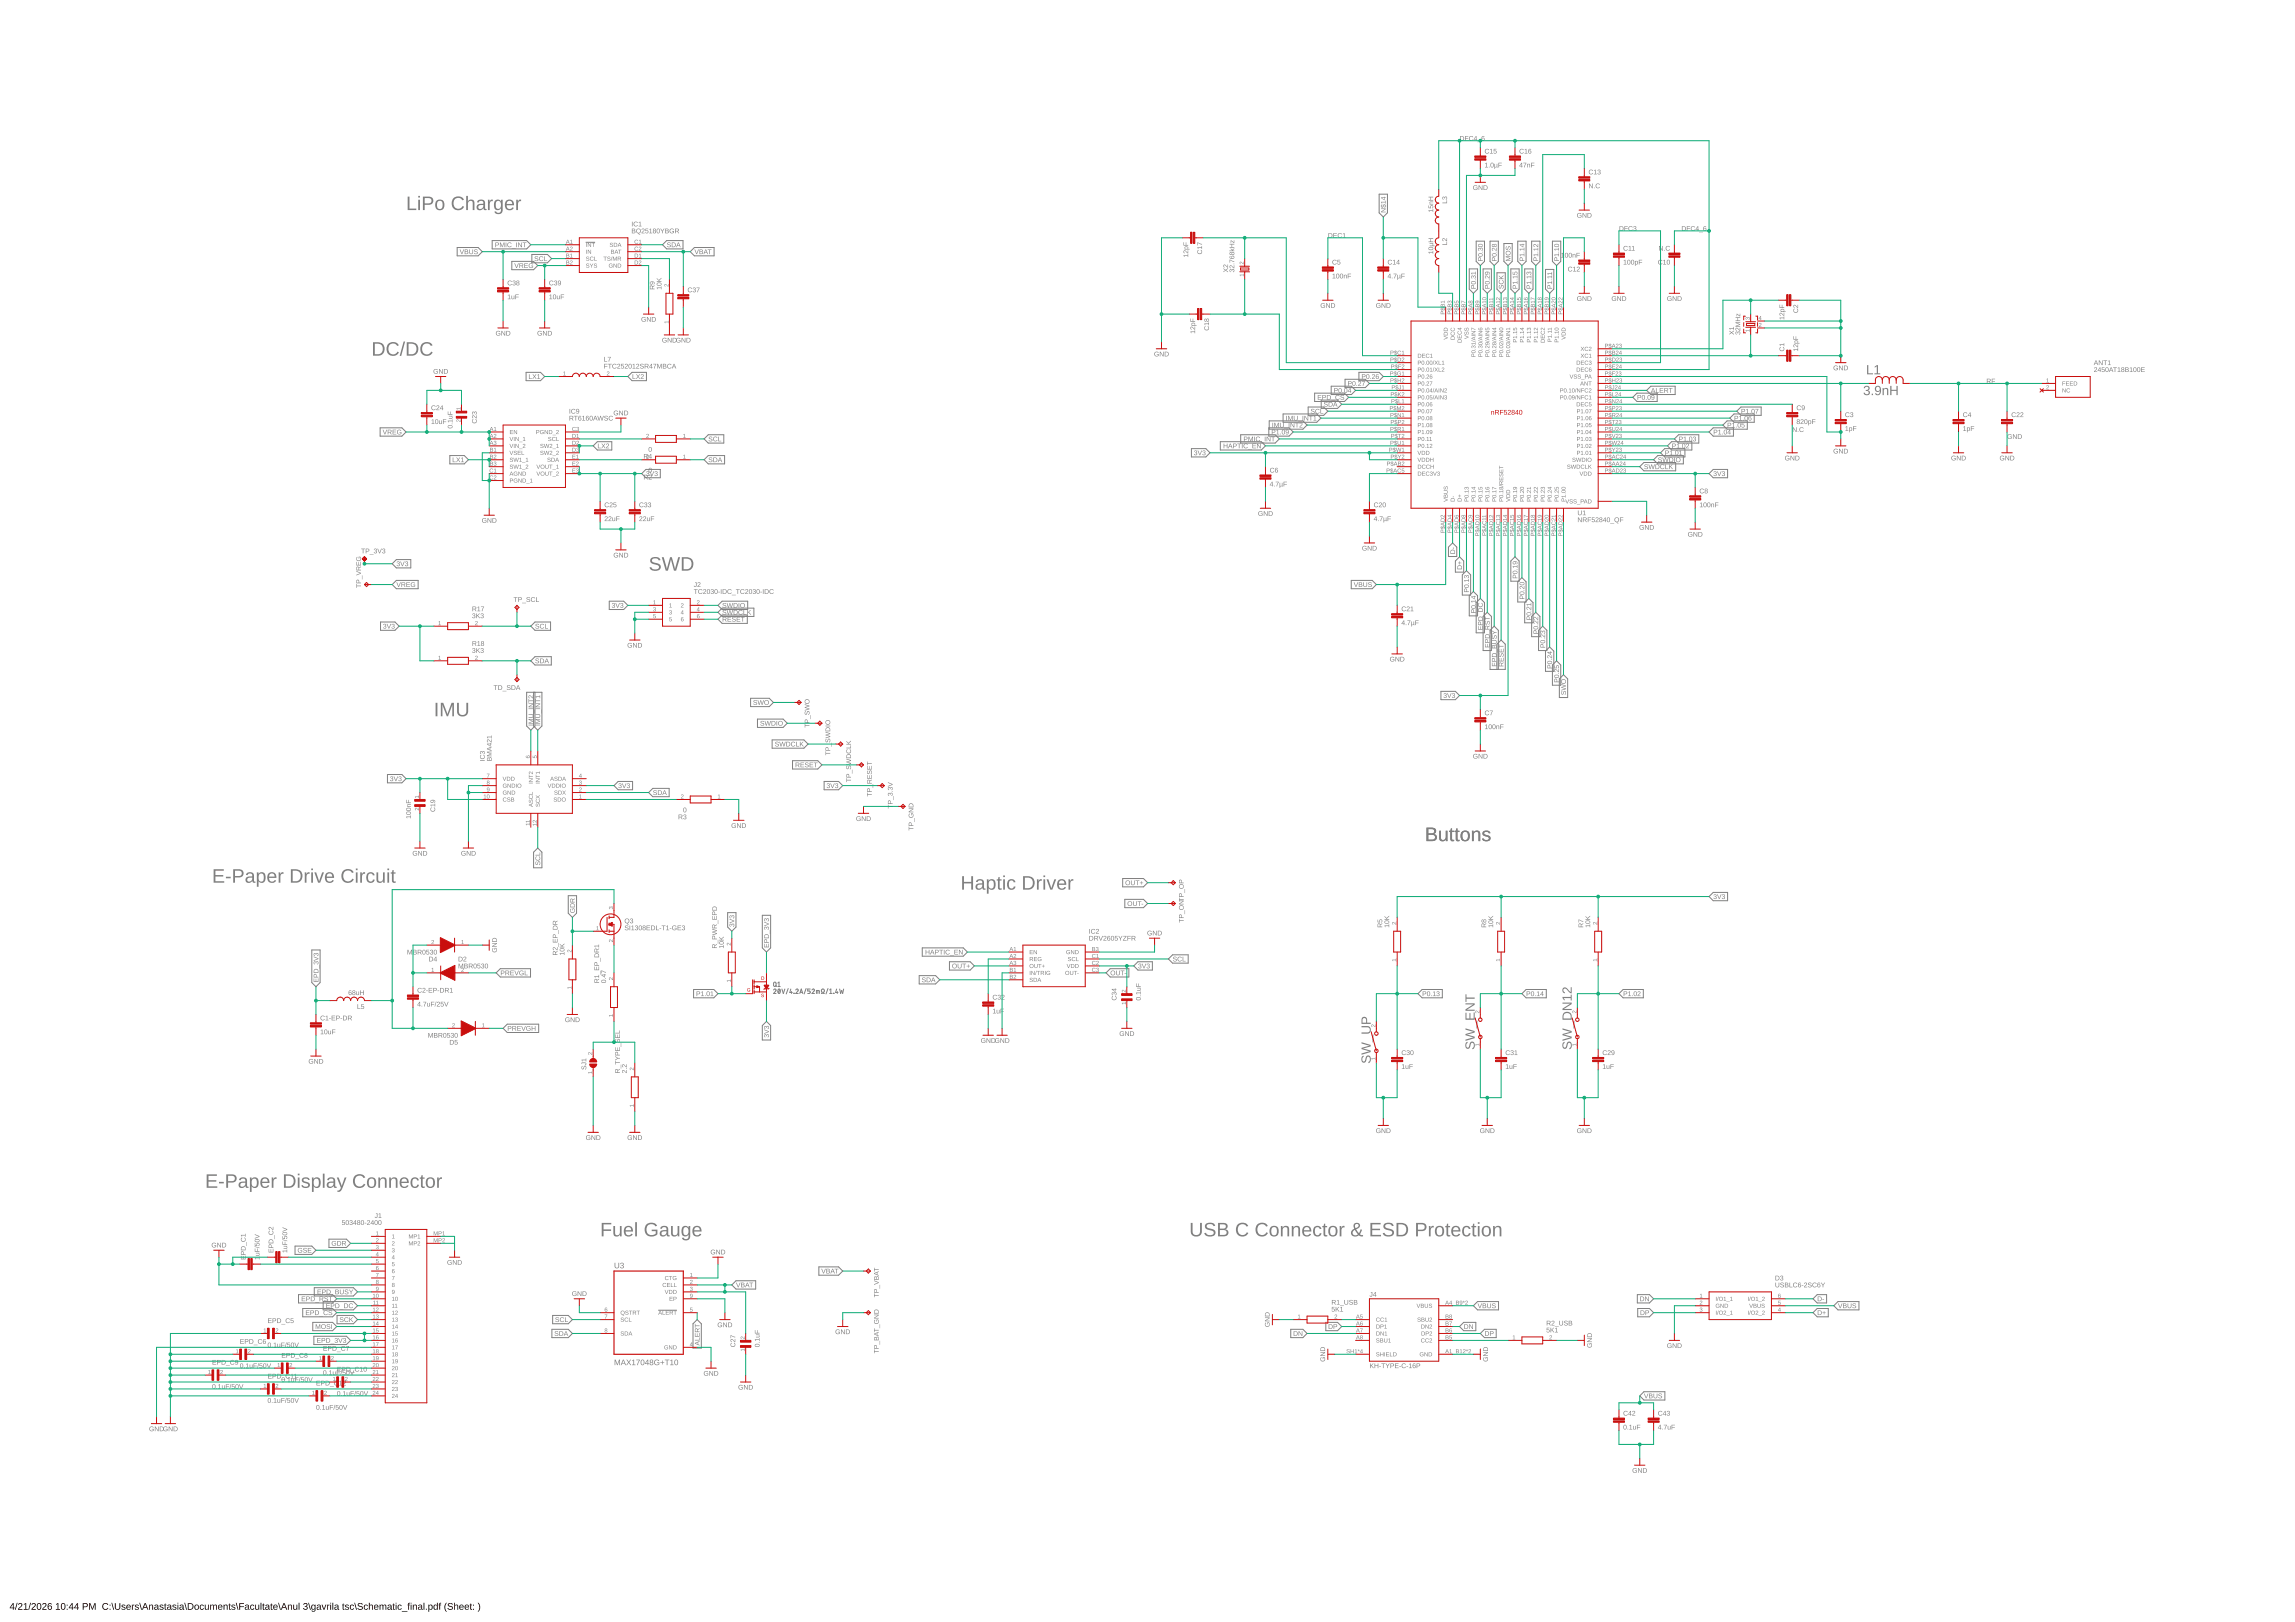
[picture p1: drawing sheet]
<svg xmlns="http://www.w3.org/2000/svg" width="841mm" height="594mm" viewBox="0 0 841 594" stroke-linecap="round" stroke-linejoin="round" font-family="sans-serif">
<path d="M4.7 587.2h.3v1.6h.4v.2h-.4v.6h-.3v-.6h-1.1zM4.7 587.5l-.8 1.3h.8zM6.2 587h.2l-.7 2.6h-.2zM6.9 587.3a.84 .84 0 0 1 1.3 .4 .84 .84 0 0 1-.8 1.1l-.4 .5h1.2v.3h-1.6l.9-1.2a.5 .5 0 0 0 .3-.8 .5 .5 0 0 0-.9 .2h-.3zM8.7 587.6l.9-.4v2.1h.6v.3h-1.5v-.3h.6v-1.8l-.6 .4zM11.1 587h.3l-.7 2.6h-.3zM11.8 587.3a.84 .84 0 0 1 1.3 .4 .84 .84 0 0 1-.7 1.1l-.5 .5h1.2v.3h-1.6l.9-1.2a.5 .5 0 0 0 .3-.8 .5 .5 0 0 0-.8 .2h-.4zM13.8 587.3a1.01 1.01 0 0 1 1.3 .2 1.01 1.01 0 0 1 0 1.3 .88 .88 0 0 1-1 .8 .88 .88 0 0 1-.6-1.2zM14 587.5l-.2 .3a.99 .99 0 0 0 .7 1.6l.3-.5a.98 .98 0 0 0-.7-1.5zM15.7 587.3a.84 .84 0 0 1 1.3 .4 .84 .84 0 0 1-.7 1.1l-.5 .5h1.3v.3h-1.6l.9-1.2a.5 .5 0 0 0 .2-.8 .5 .5 0 0 0-.8 .2h-.3zM17.8 587.3l.8-.1 .4 .4-.3 .1a.58 .58 0 0 0-.8-.2 .58 .58 0 0 0-.2 .8 .83 .83 0 0 1 1.3 .4 .83 .83 0 0 1-.7 1.1 .83 .83 0 0 1-.8-1v-.9zM17.7 588.8a.52 .52 0 0 0 1 0 .52 .52 0 0 0-1 0zM20.5 587.6l.9-.4v2.1h.6v.3h-1.5v-.3h.6v-1.8l-.6 .4zM22.7 587.3a1.01 1.01 0 0 1 1.2 .2 1.01 1.01 0 0 1 .1 1.3 .88 .88 0 0 1-1.1 .8 .88 .88 0 0 1-.6-1.2zM22.8 587.5l-.1 .3a.99 .99 0 0 0 .6 1.6l.3-.5a.98 .98 0 0 0-.6-1.5zM24.5 587.7h.3v.4h-.3zM24.5 589.2h.3v.4h-.3zM26.3 587.2h.3v1.6h.4v.2h-.4v.6h-.3v-.6h-1.1zM26.3 587.5l-.8 1.3h.8zM28.3 587.2h.3v1.6h.3v.2h-.3v.6h-.3v-.6h-1.1zM28.3 587.5l-.9 1.3h.9zM30.3 587.2h1a.75 .75 0 0 1 .9 .7 .75 .75 0 0 1-.8 .7h-.8v1h-.3zM30.6 587.4v1l1.2-.2-.2-.7zM32.7 587.2h.4l.8 2 .7-2h.4v2.4h-.3l.1-2.1-.8 2.1h-.3l-.7-2.1v2.1h-.3zM37.8 587.5a1.21 1.21 0 0 1 1.9 .2l-.3 .1a.9 .9 0 0 0-1.4 0 .9 .9 0 0 0 .1 1.3 .9 .9 0 0 0 1.3-.2l.3 .1a1.25 1.25 0 0 1-1.9 .4 1.25 1.25 0 0 1 0-1.9zM40.2 587.7h.3v.4h-.3zM40.2 589.2h.3v.4h-.3zM40.8 587h.3l.7 2.6h-.3zM42.1 587.2h.3v1.5a.68 .68 0 0 0 .7 .7 .68 .68 0 0 0 .7-.7v-1.5h.3v1.5a1.01 1.01 0 0 1-1 .9 1.01 1.01 0 0 1-1-.9zM44.7 587.8a.85 .85 0 0 1 1.3 .4l-.4-.1a.41 .41 0 0 0-.4-.2 .41 .41 0 0 0-.3 .4l.1 .1a.72 .72 0 0 1 .9 .3 .72 .72 0 0 1-.2 1 .72 .72 0 0 1-1-.2l-.2-.3 .2-.1a.45 .45 0 0 0 .6 .4 .45 .45 0 0 0 .3-.6l-.2-.1a.61 .61 0 0 1-.7-.2 .61 .61 0 0 1 0-.8zM46.5 587.9a.85 .85 0 0 1 1-.1 .85 .85 0 0 1 .4 .9h-1.3a.54 .54 0 0 0 .3 .7 .54 .54 0 0 0 .7-.3l.3 .1a.95 .95 0 0 1-1.4 .2 .95 .95 0 0 1 0-1.5zM46.8 588.1l-.2 .4h1l-.3-.5zM48.3 587.7h.3v.4l.6-.4v.3l-.5 .3v1.3h-.4zM49.6 587.8a.85 .85 0 0 1 1.3 .4l-.3-.1a.41 .41 0 0 0-.5-.2 .41 .41 0 0 0-.3 .4l.1 .1a.72 .72 0 0 1 .9 .3 .72 .72 0 0 1-.2 1 .72 .72 0 0 1-1-.2l-.2-.3 .2-.1a.45 .45 0 0 0 .6 .4 .45 .45 0 0 0 .3-.6l-.2-.1a.61 .61 0 0 1-.7-.2 .61 .61 0 0 1 0-.8zM51 587h.3l.7 2.6h-.3zM53 587.2h.4l1 2.4h-.4l-.2-.7h-1.2l-.2 .7h-.4zM53.2 587.4l-.5 1.2h1zM54.6 587.7h.3v.3a.62 .62 0 0 1 .7-.3 .62 .62 0 0 1 .5 .7v1.2h-.3v-1.2a.45 .45 0 0 0-.5-.5 .45 .45 0 0 0-.4 .6v1.1h-.3zM56.8 587.8a.74 .74 0 0 1 .8-.1 .74 .74 0 0 1 .4 .6v.9l.3 .4h-.4l-.2-.4a.63 .63 0 0 1-.8 .5 .63 .63 0 0 1-.4-.8 .63 .63 0 0 1 .8-.4h.4a.42 .42 0 0 0-.3-.6 .42 .42 0 0 0-.5 .3h-.3zM56.9 589a.45 .45 0 0 0 .8 0 .45 .45 0 0 0-.8 0zM58.7 587.8a.85 .85 0 0 1 1.2 .4l-.3-.1a.41 .41 0 0 0-.5-.2 .41 .41 0 0 0-.3 .4l.1 .1a.72 .72 0 0 1 1 .3 .72 .72 0 0 1-.3 1 .72 .72 0 0 1-.9-.2l-.3-.3 .3-.1a.45 .45 0 0 0 .5 .4 .45 .45 0 0 0 .4-.6l-.3-.1a.61 .61 0 0 1-.7-.2 .61 .61 0 0 1 .1-.8zM60.5 587.3h.2v.4h.3v.3h-.3v1.1l.3 .5-.6-.2-.3-1.7zM61.5 587.8a.74 .74 0 0 1 .8-.1 .74 .74 0 0 1 .4 .6l.1 .9 .2 .4h-.4l-.2-.4a.63 .63 0 0 1-.7 .5 .63 .63 0 0 1-.5-.8 .63 .63 0 0 1 .8-.4h.4a.42 .42 0 0 0-.3-.6 .42 .42 0 0 0-.5 .3h-.3zM61.6 589a.45 .45 0 0 0 .9 0 .45 .45 0 0 0-.9 0zM63.4 587.8a.85 .85 0 0 1 1.2 .4l-.3-.1a.41 .41 0 0 0-.5-.2 .41 .41 0 0 0-.3 .4l.2 .1a.72 .72 0 0 1 .9 .3 .72 .72 0 0 1-.3 1 .72 .72 0 0 1-.9-.2l-.3-.3 .3-.1a.45 .45 0 0 0 .5 .4 .45 .45 0 0 0 .4-.6l-.3-.1a.61 .61 0 0 1-.7-.2 .61 .61 0 0 1 .1-.8zM65 587h.3v.3h-.3zM65 587.7h.3v1.9h-.3zM66 587.8a.74 .74 0 0 1 .8-.1 .74 .74 0 0 1 .5 .6v.9l.2 .4h-.3l-.2-.4a.63 .63 0 0 1-.8 .5 .63 .63 0 0 1-.5-.8 .63 .63 0 0 1 .8-.4h.5a.42 .42 0 0 0-.3-.6 .42 .42 0 0 0-.6 .3h-.3zM66.1 589a.45 .45 0 0 0 .9 0 .45 .45 0 0 0-.9 0zM67.5 587h.3l.7 2.6h-.3zM68.8 587.2a1.43 1.43 0 0 1 2.1 1.4 1.11 1.11 0 0 1-1.2 1h-.9zM69.1 587.4v1.9h.6a1 1 0 0 0 .9-1.2 1 1 0 0 0-1.5-.7zM71 588.7a.95 .95 0 0 1 1.9 0 .95 .95 0 0 1-1.9 0zM71.8 588l-.2 .2a.63 .63 0 0 0 0 1 .63 .63 0 0 0 .9-.1 .67 .67 0 0 0 .1-.9 .67 .67 0 0 0-.8-.2zM73.4 587.9a.76 .76 0 0 1 1.3 .4h-.3a.53 .53 0 0 0-.8-.2 .53 .53 0 0 0-.1 .8 .44 .44 0 0 0 .4 .5 .44 .44 0 0 0 .5-.4h.3a.87 .87 0 0 1-1.3 .5 .87 .87 0 0 1-.1-1.4zM75 587.7h.4v1.2a.45 .45 0 0 0 .5 .5 .45 .45 0 0 0 .3-.6v-1.1h.3v1.9h-.3v-.3a.62 .62 0 0 1-.7 .3 .62 .62 0 0 1-.5-.6zM77 587.7h.3v.3a.57 .57 0 0 1 .6-.3 .57 .57 0 0 1 .5 .3 .58 .58 0 0 1 .7-.3 .58 .58 0 0 1 .4 .7v1.2h-.3v-1.4a.41 .41 0 0 0-.6-.2 .41 .41 0 0 0-.2 .5v1.1h-.3v-1.4a.41 .41 0 0 0-.6-.2 .41 .41 0 0 0-.2 .5v1.1h-.3zM80.1 587.9a.85 .85 0 0 1 1-.1 .85 .85 0 0 1 .4 .9h-1.3a.54 .54 0 0 0 .3 .7 .54 .54 0 0 0 .7-.3l.3 .1a.95 .95 0 0 1-1.4 .2 .95 .95 0 0 1 0-1.5zM80.3 588.1l-.1 .4h1l-.3-.5zM81.9 587.7h.3v.3a.62 .62 0 0 1 .8-.3 .62 .62 0 0 1 .4 .7v1.2h-.3v-1.2a.45 .45 0 0 0-.5-.5 .45 .45 0 0 0-.4 .6v1.1h-.3zM84 587.3h.2v.4h.4v.3h-.4v1.1l.4 .5-.6-.2-.3-1.7zM85 587.8a.85 .85 0 0 1 1.2 .4l-.3-.1a.41 .41 0 0 0-.5-.2 .41 .41 0 0 0-.2 .4l.1 .1a.72 .72 0 0 1 .9 .3 .72 .72 0 0 1-.3 1 .72 .72 0 0 1-.9-.2l-.3-.3 .3-.1a.45 .45 0 0 0 .5 .4 .45 .45 0 0 0 .4-.6l-.2-.1a.61 .61 0 0 1-.8-.2 .61 .61 0 0 1 .1-.8zM86.4 587h.3l.7 2.6h-.3zM87.7 587.2h1.7v.2h-1.4v.9h1.4v.3h-1.4v1h-.3zM90 587.8a.74 .74 0 0 1 .8-.1 .74 .74 0 0 1 .4 .6v.9l.3 .4h-.4l-.2-.4a.63 .63 0 0 1-.8 .5 .63 .63 0 0 1-.4-.8 .63 .63 0 0 1 .8-.4h.4a.42 .42 0 0 0-.3-.6 .42 .42 0 0 0-.5 .3h-.3zM90.1 589a.45 .45 0 0 0 .8 0 .45 .45 0 0 0-.8 0zM91.9 587.9a.76 .76 0 0 1 1.3 .4h-.3a.53 .53 0 0 0-.8-.2 .53 .53 0 0 0-.1 .8 .44 .44 0 0 0 .4 .5 .44 .44 0 0 0 .5-.4h.3a.87 .87 0 0 1-1.3 .5 .87 .87 0 0 1-.1-1.4zM93.5 587.7h.3v1.2a.45 .45 0 0 0 .5 .5 .45 .45 0 0 0 .4-.6v-1.1h.3v1.9h-.3v-.3a.62 .62 0 0 1-.7 .3 .62 .62 0 0 1-.5-.6zM95.5 587h.3v2.6h-.3zM96.4 587.3h.2v.4h.4v.3h-.4v1.1l.4 .5-.7-.2-.2-1.7zM97.5 587.8a.74 .74 0 0 1 .7-.1 .74 .74 0 0 1 .5 .6v.9l.3 .4h-.4l-.2-.4a.63 .63 0 0 1-.8 .5 .63 .63 0 0 1-.4-.8 .63 .63 0 0 1 .8-.4h.4a.42 .42 0 0 0-.3-.6 .42 .42 0 0 0-.5 .3h-.4zM97.5 589a.45 .45 0 0 0 .9 0 .45 .45 0 0 0-.9 0zM99.3 587.3h.3v.4h.3v.3h-.3v1.1l.3 .5-.6-.2-.3-1.7zM100.3 587.9a.85 .85 0 0 1 1-.1 .85 .85 0 0 1 .5 .9h-1.4a.54 .54 0 0 0 .4 .7 .54 .54 0 0 0 .6-.3l.3 .1a.95 .95 0 0 1-1.4 .2 .95 .95 0 0 1 0-1.5zM100.6 588.1l-.2 .4h1l-.3-.5zM101.9 587h.3l.7 2.6h-.3zM103.9 587.2h.4l1 2.4h-.4l-.3-.7h-1.1l-.2 .7h-.4zM104.1 587.4l-.5 1.2h.9zM105.5 587.7h.3v.3a.62 .62 0 0 1 .7-.3 .62 .62 0 0 1 .5 .7v1.2h-.3v-1.2a.45 .45 0 0 0-.5-.5 .45 .45 0 0 0-.4 .6v1.1h-.3zM107.5 587.7h.3v1.2a.45 .45 0 0 0 .5 .5 .45 .45 0 0 0 .3-.6v-1.1h.3l.1 1.9h-.3l-.1-.3a.62 .62 0 0 1-.7 .3 .62 .62 0 0 1-.4-.6zM109.4 587h.3v2.6h-.3zM111.4 587.3a.7 .7 0 0 1 1.1 0 .7 .7 0 0 1-.3 1.1 .74 .74 0 0 1 .4 1.1 .74 .74 0 0 1-1.2 0l-.3-.5 .3-.1a.49 .49 0 0 0 .7 .5 .49 .49 0 0 0 .2-.8l-.6-.1v-.3a.47 .47 0 0 0 .7-.2 .47 .47 0 0 0-.4-.6 .47 .47 0 0 0-.5 .4h-.4zM112.9 587h.3l.7 2.6h-.3zM114.2 587.9a.66 .66 0 0 1 1.1 .1l.1-.3h.2v1.8a.79 .79 0 0 1-.6 .8 .79 .79 0 0 1-.9-.4l1 .1 .2-.7a.77 .77 0 0 1-1.1 .2 .77 .77 0 0 1-.1-1.1zM114.5 588.1a.65 .65 0 0 0-.2 .9 .65 .65 0 0 0 .9 .2l.1-.2a.62 .62 0 0 0 0-.8 .62 .62 0 0 0-.8-.1zM116.3 587.8a.74 .74 0 0 1 .8-.1 .74 .74 0 0 1 .5 .6v.9l.2 .4h-.3l-.2-.4a.63 .63 0 0 1-.8 .5 .63 .63 0 0 1-.5-.8 .63 .63 0 0 1 .8-.4h.5a.42 .42 0 0 0-.3-.6 .42 .42 0 0 0-.6 .3h-.3zM116.4 589a.45 .45 0 0 0 .9 0 .45 .45 0 0 0-.9 0zM117.9 587.7h.3l.5 1.7 .6-1.7h.3l-.7 1.9h-.4zM119.8 587.7h.3l.1 .4 .5-.4v.3l-.5 .3v1.3h-.3zM121 587h.3v.3h-.3zM121 587.7h.3v1.9h-.3zM121.8 587h.3v2.6h-.3zM122.8 587.8a.74 .74 0 0 1 .8-.1 .74 .74 0 0 1 .4 .6l.1 .9 .2 .4h-.4l-.2-.4a.63 .63 0 0 1-.7 .5 .63 .63 0 0 1-.5-.8 .63 .63 0 0 1 .8-.4h.4a.42 .42 0 0 0-.3-.6 .42 .42 0 0 0-.5 .3h-.3zM122.9 589a.45 .45 0 0 0 .9 0 .45 .45 0 0 0-.9 0zM125.7 587.3h.2v.4h.3v.3h-.3v1.1l.4 .5-.7-.2-.2-1.7zM126.6 587.8a.85 .85 0 0 1 1.3 .4l-.3-.1a.41 .41 0 0 0-.5-.2 .41 .41 0 0 0-.3 .4l.1 .1a.72 .72 0 0 1 .9 .3 .72 .72 0 0 1-.2 1 .72 .72 0 0 1-1-.2l-.2-.3 .3-.1a.45 .45 0 0 0 .5 .4 .45 .45 0 0 0 .3-.6l-.2-.1a.61 .61 0 0 1-.7-.2 .61 .61 0 0 1 0-.8zM128.4 587.9a.76 .76 0 0 1 1.3 .4h-.3a.53 .53 0 0 0-.8-.2 .53 .53 0 0 0-.1 .8 .44 .44 0 0 0 .4 .5 .44 .44 0 0 0 .5-.4h.3a.87 .87 0 0 1-1.3 .5 .87 .87 0 0 1-.1-1.4zM129.8 587h.3l.7 2.6h-.3zM131.2 587.4l.1-.1a1.13 1.13 0 0 1 1.6 .4h-.3a.54 .54 0 0 0-.7-.4 .54 .54 0 0 0-.3 .8 .93 .93 0 0 1 1.1 .3 .93 .93 0 0 1 0 1l-1.1 .2-.6-.6h.3l.2 .3a.57 .57 0 0 0 .8 .1 .57 .57 0 0 0 .2-.8l-1.2-.4zM133.5 587.9a.76 .76 0 0 1 1.3 .4h-.3a.53 .53 0 0 0-.8-.2 .53 .53 0 0 0-.1 .8 .44 .44 0 0 0 .4 .5 .44 .44 0 0 0 .5-.4h.3a.87 .87 0 0 1-1.2 .5 .87 .87 0 0 1-.2-1.4zM135.2 587h.3v1a.62 .62 0 0 1 .7-.3 .62 .62 0 0 1 .5 .7v1.2h-.3v-1.2a.45 .45 0 0 0-.5-.5 .45 .45 0 0 0-.4 .6v1.1h-.3zM137.3 587.9a.85 .85 0 0 1 1-.1 .85 .85 0 0 1 .4 .9h-1.3a.54 .54 0 0 0 .3 .7 .54 .54 0 0 0 .7-.3l.3 .1a.95 .95 0 0 1-1.5 .2 .95 .95 0 0 1 .1-1.5zM137.5 588.1l-.1 .4h1l-.3-.5zM139.1 587.7h.3v.3a.57 .57 0 0 1 .5-.3 .57 .57 0 0 1 .6 .3 .58 .58 0 0 1 .7-.3 .58 .58 0 0 1 .4 .7v1.2h-.3l-.1-1.4a.41 .41 0 0 0-.5-.2 .41 .41 0 0 0-.2 .5v1.1h-.3v-1.4a.41 .41 0 0 0-.6-.2 .41 .41 0 0 0-.2 .5v1.1h-.3zM142.3 587.8a.74 .74 0 0 1 .7-.1 .74 .74 0 0 1 .5 .6v.9l.3 .4h-.4l-.2-.4a.63 .63 0 0 1-.8 .5 .63 .63 0 0 1-.4-.8 .63 .63 0 0 1 .8-.4h.4a.42 .42 0 0 0-.3-.6 .42 .42 0 0 0-.5 .3h-.4zM142.3 589a.45 .45 0 0 0 .9 0 .45 .45 0 0 0-.9 0zM144.1 587.3h.2v.4h.4v.3h-.4v1.1l.4 .5-.6-.2-.3-1.7zM145 587h.3v.3h-.3zM145 587.7h.3v1.9h-.3zM145.9 587.9a.76 .76 0 0 1 1.3 .4h-.3a.53 .53 0 0 0-.8-.2 .53 .53 0 0 0-.1 .8 .44 .44 0 0 0 .4 .5 .44 .44 0 0 0 .5-.4h.3a.87 .87 0 0 1-1.3 .5 .87 .87 0 0 1-.1-1.4zM147.3 590.1h2v.2h-2zM149.7 587.2l.6-.1-.4 .3 .4 .6h-.4v1.6h-.3v-1.6h-.3zM150.5 587h.3v.3h-.3zM150.5 587.7h.3v1.9h-.3zM151.3 587.7h.3v.3a.62 .62 0 0 1 .7-.3 .62 .62 0 0 1 .5 .7v1.2h-.3v-1.2a.45 .45 0 0 0-.5-.5 .45 .45 0 0 0-.4 .6v1.1h-.3zM153.5 587.8a.74 .74 0 0 1 .7-.1 .74 .74 0 0 1 .5 .6v.9l.3 .4h-.4l-.2-.4a.63 .63 0 0 1-.8 .5 .63 .63 0 0 1-.4-.8 .63 .63 0 0 1 .8-.4h.4a.42 .42 0 0 0-.3-.6 .42 .42 0 0 0-.5 .3h-.4zM153.5 589a.45 .45 0 0 0 .9 0 .45 .45 0 0 0-.9 0zM155.2 587h.3v2.6h-.3zM156.1 589.2h.3v.4h-.3zM157 587.7h.3v.3a.81 .81 0 0 1 1.2-.1 .81 .81 0 0 1 0 1.2l-.6 .5-.6-.3v1h-.3zM157.5 588l-.2 .3a.6 .6 0 0 0 0 .8 .6 .6 0 0 0 .9 0 .67 .67 0 0 0 0-.8 .67 .67 0 0 0-.7-.3zM159 587.9l.5-.2 .6 .3v-1h.3v2.6h-.3v-.3a.81 .81 0 0 1-1.1 .1 .81 .81 0 0 1-.1-1.2zM159.3 588.1a.66 .66 0 0 0-.2 .9 .66 .66 0 0 0 .9 .2l.1-.1a.62 .62 0 0 0 0-.9 .62 .62 0 0 0-.8-.1zM161.1 587.2l.6-.1-.4 .3 .4 .6h-.4v1.6h-.3v-1.6h-.3zM163.5 587h.3a2.48 2.48 0 0 0 0 3.3 2.13 2.13 0 0 1-.3-3.3zM164.2 587.4l.1-.1a1.13 1.13 0 0 1 1.6 .4h-.3a.54 .54 0 0 0-.7-.4 .54 .54 0 0 0-.3 .8 .93 .93 0 0 1 1.1 .3 .93 .93 0 0 1 0 1l-1.1 .2-.6-.6h.3l.2 .3a.57 .57 0 0 0 .8 .1 .57 .57 0 0 0 .2-.8l-1.2-.4zM166.4 587h.3v1a.62 .62 0 0 1 .7-.3 .62 .62 0 0 1 .5 .7v1.2h-.3v-1.2a.45 .45 0 0 0-.5-.5 .45 .45 0 0 0-.4 .6v1.1h-.3zM168.5 587.9a.85 .85 0 0 1 1-.1 .85 .85 0 0 1 .4 .9h-1.3a.54 .54 0 0 0 .3 .7 .54 .54 0 0 0 .7-.3l.3 .1a.95 .95 0 0 1-1.4 .2 .95 .95 0 0 1 0-1.5zM168.8 588.1l-.2 .4h1l-.3-.5zM170.5 587.9a.85 .85 0 0 1 1-.1 .85 .85 0 0 1 .4 .9h-1.3a.54 .54 0 0 0 .3 .7 .54 .54 0 0 0 .7-.3l.3 .1a.95 .95 0 0 1-1.5 .2 .95 .95 0 0 1 .1-1.5zM170.7 588.1l-.1 .4h1l-.3-.5zM172.4 587.3h.2v.4h.4v.3h-.4v1.1l.4 .5-.6-.2-.3-1.7zM173.4 587.7h.3v.4h-.3zM173.4 589.2h.3v.4h-.3zM175 587a1.92 1.92 0 0 1 0 3.3 2.48 2.48 0 0 0 0-3.3z" fill="#000"/>
<g fill="#808080">
<path d="M149.4 72h.7v4.4h2.5v.5h-3.2zM153.3 71.7h.6v.7h-.6zM153.3 73.2h.6v3.7h-.6zM155 72h2.1a1.52 1.52 0 0 1 1.7 1.5 1.52 1.52 0 0 1-1.7 1.5h-1.5v1.9h-.6zM155.6 72.5v2a2.38 2.38 0 0 0 2.3-.4v-1.2a2.49 2.49 0 0 0-2.3-.4zM159.9 73.6a1.79 1.79 0 0 1 2.3-.3 1.79 1.79 0 0 1 .6 2.2 1.76 1.76 0 0 1-2.2 1.4 1.76 1.76 0 0 1-1.1-2.5zM160.6 73.7a1.76 1.76 0 0 0 .5 2.9 1.6 1.6 0 0 0 1.1-1.5 1.6 1.6 0 0 0-1-1.5zM166.2 72.6a2.48 2.48 0 0 1 3.8 .6l-.6 .2a1.8 1.8 0 0 0-2.5-.6 1.8 1.8 0 0 0-.6 2.5 1.71 1.71 0 0 0 1.6 1.2 1.71 1.71 0 0 0 1.6-1.1l.6 .3a2.52 2.52 0 0 1-3.7 .9 2.52 2.52 0 0 1-.5-3.7zM170.8 71.7h.7l-.1 2.1a1.28 1.28 0 0 1 1.5-.7 1.28 1.28 0 0 1 1 1.3v2.5h-.7v-2.4a.91 .91 0 0 0-1-1 .91 .91 0 0 0-.7 1.2v2.2h-.7zM175.1 73.5a1.54 1.54 0 0 1 1.6-.4 1.54 1.54 0 0 1 1.1 1.3v1.8l.5 .3v.4a.79 .79 0 0 1-1.2-.7 1.25 1.25 0 0 1-2 .6 1.25 1.25 0 0 1 .4-2.1l1.6-.1a.86 .86 0 0 0-.6-1 .86 .86 0 0 0-1 .6l-.7-.1zM175.5 75.3a.83 .83 0 0 0 .3 1.3 .83 .83 0 0 0 1.2-.6l.1-.9zM178.8 73.2h.6v.7a.91 .91 0 0 1 1.2-.8v.6a.95 .95 0 0 0-1 .3 .95 .95 0 0 0-.2 1v1.9h-.6zM181.6 73.4a1.34 1.34 0 0 1 2 .4v-.6h.6v3.6a1.6 1.6 0 0 1-1.2 1.6 1.6 1.6 0 0 1-1.8-.9l.6-.1a.94 .94 0 0 0 1.1 .5 .94 .94 0 0 0 .7-1v-.7a1.42 1.42 0 0 1-1.8 .6 1.42 1.42 0 0 1-.8-1.7l.1-.9zM182.1 73.7l-.4 .7a1.36 1.36 0 0 0 1.1 2.1 1.63 1.63 0 0 0 .8-1.5 1.63 1.63 0 0 0-1-1.4zM185.4 73.6a1.73 1.73 0 0 1 2.1-.3 1.73 1.73 0 0 1 .9 1.9h-2.7a1.1 1.1 0 0 0 .6 1.3 1.1 1.1 0 0 0 1.4-.5l.6 .1a1.85 1.85 0 0 1-2.6 .7 1.85 1.85 0 0 1-.6-2.6zM186 73.9l-.3 .8h2a1.02 1.02 0 0 0-.5-1.1 1.02 1.02 0 0 0-1.2 .3zM189.2 73.2h.6v.7a.91 .91 0 0 1 1.2-.8v.6a.95 .95 0 0 0-1 .3 .95 .95 0 0 0-.2 1v1.9h-.6z"/>
<path d="M136.7 125.3h1.6a2.47 2.47 0 0 1 2.6 2.4 2.47 2.47 0 0 1-2.4 2.6h-1.8zM137.4 125.9v3.8h1.1a1.93 1.93 0 0 0 1.8-2 1.93 1.93 0 0 0-2-1.8zM142.3 125.9a2.48 2.48 0 0 1 3.8 .6l-.6 .2a1.8 1.8 0 0 0-2.5-.6 1.8 1.8 0 0 0-.6 2.5 1.71 1.71 0 0 0 1.6 1.2 1.71 1.71 0 0 0 1.6-1l.6 .2a2.52 2.52 0 0 1-3.6 .9 2.52 2.52 0 0 1-.5-3.7zM147.9 125.1h.6l-1.5 5.3h-.5zM149 125.3h1.7a2.47 2.47 0 0 1 2.6 2.4 2.47 2.47 0 0 1-2.4 2.6h-1.9zM149.7 125.9v3.8h1.1a1.93 1.93 0 0 0 1.8-2 1.93 1.93 0 0 0-1.9-1.8zM154.6 125.9a2.48 2.48 0 0 1 3.9 .6l-.6 .2a1.8 1.8 0 0 0-2.5-.6 1.8 1.8 0 0 0-.6 2.5 1.71 1.71 0 0 0 1.5 1.2 1.71 1.71 0 0 0 1.7-1l.6 .2a2.52 2.52 0 0 1-3.7 .9 2.52 2.52 0 0 1-.5-3.7z"/>
<path d="M238.5 204.5a2.29 2.29 0 0 1 3.5 .6l-.6 .2a1.38 1.38 0 0 0-1.3-.8 1.38 1.38 0 0 0-1.2 .8 2.08 2.08 0 0 0 2 1 1.38 1.38 0 0 1 1.3 1.6 1.38 1.38 0 0 1-1.6 1.2l-1.9-.3-.7-1 .7-.1a1.58 1.58 0 0 0 1.4 .9 1.58 1.58 0 0 0 1.4-.9l-.4-.7a3.2 3.2 0 0 1-2.8-1.5zM242.5 204.1h.7l1.2 4.3 1.2-4.3h.6l1.2 4.3 1.1-4.3h.7l-1.4 4.9h-.8l-1.1-4.2-1.1 4.2h-.8zM249.8 204.1h1.7a2.47 2.47 0 0 1 2.6 2.3 2.47 2.47 0 0 1-2.4 2.6h-1.9zM250.5 204.6v3.9h1.1a1.93 1.93 0 0 0 1.8-2 1.93 1.93 0 0 0-1.9-1.9z"/>
<path d="M159.6 257.4h.7v5h-.7zM161.5 257.4h.9l1.6 4.2 1.5-4.2h.8v5h-.6l.1-4.4-1.6 4.4h-.5l-1.6-4.4v4.4h-.6zM167.5 257.4h.7v3.1a1.37 1.37 0 0 0 1.3 1.4 1.37 1.37 0 0 0 1.4-1.4v-3.1h.7v3.1a2.04 2.04 0 0 1-2 1.9 2.04 2.04 0 0 1-2.1-1.8z"/>
<path d="M78.3 318.4h3.7v.5h-3.1v1.6h2.9v.5h-2.9v1.8h3.3v.5h-3.9zM82.8 321.1h1.7v.6h-1.7zM85.5 318.4h2a1.52 1.52 0 0 1 1.8 1.5 1.52 1.52 0 0 1-1.7 1.5h-1.5v1.9h-.6zM86.1 318.9v2a2.38 2.38 0 0 0 2.3-.4v-1.2a2.49 2.49 0 0 0-2.3-.4zM90.4 319.8a1.54 1.54 0 0 1 1.6-.4 1.54 1.54 0 0 1 1.1 1.3v1.9l.5 .3v.4a.79 .79 0 0 1-1.1-.7 1.25 1.25 0 0 1-2.1 .6 1.25 1.25 0 0 1 .4-2.1l1.6-.1a.86 .86 0 0 0-.6-1.1 .86 .86 0 0 0-1 .6h-.7zM90.8 321.7a.83 .83 0 0 0 .3 1.3 .83 .83 0 0 0 1.2-.7l.1-.9zM94.1 319.5h.6v.6a1.45 1.45 0 0 1 1.9-.5 1.45 1.45 0 0 1 .7 1.8 1.46 1.46 0 0 1-.7 1.8 1.46 1.46 0 0 1-1.9-.5l.1 2.1h-.7zM95.1 320.2l-.3 .6a1.29 1.29 0 0 0 .1 1.5 1.29 1.29 0 0 0 1.4 .5l.3-.7a1.38 1.38 0 0 0-1.1-2.1zM98.4 319.9a1.73 1.73 0 0 1 2-.3 1.73 1.73 0 0 1 .9 1.9h-2.7a1.1 1.1 0 0 0 .7 1.3 1.1 1.1 0 0 0 1.3-.5l.6 .2a1.85 1.85 0 0 1-2.6 .6 1.85 1.85 0 0 1-.6-2.5zM98.9 320.2l-.3 .9h2.1a1.02 1.02 0 0 0-.6-1.1 1.02 1.02 0 0 0-1.2 .2zM102.1 319.5h.6v.8a.91 .91 0 0 1 1.2-.8v.6a.95 .95 0 0 0-1 .2 .95 .95 0 0 0-.2 1v2h-.6zM106.6 318.4h1.6a2.47 2.47 0 0 1 2.6 2.3 2.47 2.47 0 0 1-2.4 2.6h-1.8zM107.3 318.9v3.9h1.1a1.93 1.93 0 0 0 1.8-2 1.93 1.93 0 0 0-2-1.9zM111.7 319.5h.6v.8a.91 .91 0 0 1 1.2-.8v.6a.95 .95 0 0 0-1 .2 .95 .95 0 0 0-.2 1v2h-.6zM114.1 318.1h.6v.6h-.6zM114.1 319.5h.6v3.8h-.6zM115.2 319.5h.7l1 3.3 1.2-3.3h.6l-1.4 3.8h-.7zM119.5 319.9a1.73 1.73 0 0 1 2.1-.3 1.73 1.73 0 0 1 .8 1.9h-2.7a1.1 1.1 0 0 0 .7 1.3 1.1 1.1 0 0 0 1.4-.5l.5 .2a1.85 1.85 0 0 1-2.5 .6 1.85 1.85 0 0 1-.6-2.5zM120 320.2l-.3 .9h2.1a1.02 1.02 0 0 0-.6-1.1 1.02 1.02 0 0 0-1.2 .2zM125.7 319a2.48 2.48 0 0 1 3.9 .5l-.6 .2a1.8 1.8 0 0 0-2.5-.6 1.8 1.8 0 0 0-.6 2.5 1.71 1.71 0 0 0 1.5 1.2 1.71 1.71 0 0 0 1.7-1l.5 .3a2.52 2.52 0 0 1-3.6 .8 2.52 2.52 0 0 1-.5-3.6zM130.4 318.1h.6v.6h-.6zM130.4 319.5h.6v3.8h-.6zM132 319.5h.6v.8a.91 .91 0 0 1 1.2-.8v.6a.95 .95 0 0 0-1 .2 .95 .95 0 0 0-.2 1v2h-.6zM134.6 319.9a1.53 1.53 0 0 1 2.7 .7h-.7a.97 .97 0 0 0-1.3-.6 .97 .97 0 0 0-.4 1.4 .98 .98 0 0 0 .4 1.4 .98 .98 0 0 0 1.4-.7l.6 .1a1.66 1.66 0 0 1-2.2 1.1 1.66 1.66 0 0 1-.9-2.3zM138 319.5h.6v2.4a.91 .91 0 0 0 1 1 .91 .91 0 0 0 .8-1.2v-2.2h.6v3.8h-.6v-.6a1.28 1.28 0 0 1-1.5 .6 1.28 1.28 0 0 1-.9-1.3zM142 318.1h.6v.6h-.6zM142 319.5h.6v3.8h-.6zM143.8 318.7h.5v.8h.7v.5h-.7v2.6l.7 .2v.5l-.6 .1a.72 .72 0 0 1-.8-.9v-2.5h-.4v-.5h.4z"/>
<path d="M75.7 430.1h3.8v.6h-3.1v1.6h2.9v.5h-2.9v1.7h3.2v.6h-3.9zM80.3 432.9h1.7v.5h-1.7zM82.9 430.1h2.1a1.52 1.52 0 0 1 1.7 1.5 1.52 1.52 0 0 1-1.7 1.5h-1.4v2h-.7zM83.6 430.7v1.9a2.38 2.38 0 0 0 2.3-.4v-1.2a2.49 2.49 0 0 0-2.3-.3zM87.9 431.6a1.54 1.54 0 0 1 1.6-.4 1.54 1.54 0 0 1 1 1.3l.1 1.9 .5 .2v.4a.79 .79 0 0 1-1.2-.7 1.25 1.25 0 0 1-2 .6 1.25 1.25 0 0 1 .4-2l1.6-.2a.86 .86 0 0 0-.6-1 .86 .86 0 0 0-1.1 .6l-.6-.1zM88.3 433.4a.83 .83 0 0 0 .3 1.3 .83 .83 0 0 0 1.1-.6l.2-.9zM91.6 431.3h.6v.6a1.45 1.45 0 0 1 1.9-.6 1.45 1.45 0 0 1 .7 1.8 1.46 1.46 0 0 1-.7 1.9 1.46 1.46 0 0 1-1.9-.5v2h-.6zM92.5 432l-.2 .6a1.29 1.29 0 0 0 0 1.5 1.29 1.29 0 0 0 1.4 .4l.4-.6a1.38 1.38 0 0 0-1.1-2.2zM95.8 431.7a1.73 1.73 0 0 1 2.1-.3 1.73 1.73 0 0 1 .9 1.9h-2.7a1.1 1.1 0 0 0 .6 1.3 1.1 1.1 0 0 0 1.4-.5l.6 .1a1.85 1.85 0 0 1-2.6 .7 1.85 1.85 0 0 1-.6-2.6zM96.4 432l-.3 .8h2a1.02 1.02 0 0 0-.6-1.1 1.02 1.02 0 0 0-1.1 .3zM99.6 431.3h.6v.7a.91 .91 0 0 1 1.2-.8v.6a.95 .95 0 0 0-1 .3 .95 .95 0 0 0-.2 1v2h-.6zM104.1 430.1h1.6a2.47 2.47 0 0 1 2.6 2.4 2.47 2.47 0 0 1-2.4 2.6h-1.8zM104.7 430.7v3.8h1.1a1.93 1.93 0 0 0 1.8-2 1.93 1.93 0 0 0-1.9-1.8zM109.1 429.9h.7v.6h-.7zM109.1 431.3h.7v3.8h-.7zM111 431.5l.2-.1a1.66 1.66 0 0 1 2.3 .7l-.6 .1a.84 .84 0 0 0-.9-.6 .84 .84 0 0 0-.7 .9l.9 .4a1.17 1.17 0 0 1 1.4 1.2 1.17 1.17 0 0 1-1.6 1l-1.3-.4-.3-.5 .6-.1a1.02 1.02 0 0 0 1 .5 1.02 1.02 0 0 0 .9-.7l-1.6-.7a.95 .95 0 0 1-.7-.8 .95 .95 0 0 1 .4-.9zM114.3 431.3h.6v.6a1.45 1.45 0 0 1 1.9-.6 1.45 1.45 0 0 1 .7 1.8 1.46 1.46 0 0 1-.7 1.9 1.46 1.46 0 0 1-1.9-.5v2h-.6zM115.2 432l-.2 .6a1.29 1.29 0 0 0 0 1.5 1.29 1.29 0 0 0 1.5 .4l.3-.6a1.38 1.38 0 0 0-1.1-2.2zM118.3 429.9h.6v5.2h-.6zM120.2 431.6a1.54 1.54 0 0 1 1.6-.4 1.54 1.54 0 0 1 1 1.3l.1 1.9 .5 .2v.4a.79 .79 0 0 1-1.2-.7 1.25 1.25 0 0 1-2 .6 1.25 1.25 0 0 1 .4-2l1.6-.2a.86 .86 0 0 0-.6-1 .86 .86 0 0 0-1.1 .6l-.6-.1zM120.6 433.4a.83 .83 0 0 0 .3 1.3 .83 .83 0 0 0 1.1-.6l.2-.9zM123.4 431.3h.7l1.1 3.1 1.1-3.1h.7l-1.7 4.3-1 .9h-.7v-.5l.9-.2 .4-.8zM130 430.7a2.48 2.48 0 0 1 3.8 .6l-.6 .2a1.8 1.8 0 0 0-2.5-.6 1.8 1.8 0 0 0-.6 2.5 1.71 1.71 0 0 0 1.6 1.2 1.71 1.71 0 0 0 1.6-1l.6 .2a2.52 2.52 0 0 1-3.6 .9 2.52 2.52 0 0 1-.5-3.7zM134.9 431.7a1.79 1.79 0 0 1 2.3-.3 1.79 1.79 0 0 1 .6 2.2 1.76 1.76 0 0 1-2.3 1.4 1.76 1.76 0 0 1-1-2.4zM135.6 431.8a1.76 1.76 0 0 0 .5 2.9 1.6 1.6 0 0 0 1.1-1.5 1.6 1.6 0 0 0-1-1.5zM138.6 431.3h.6l.1 .6a1.28 1.28 0 0 1 1.4-.7 1.28 1.28 0 0 1 1 1.3v2.6h-.7v-2.4a.91 .91 0 0 0-1-1.1 .91 .91 0 0 0-.7 1.3v2.2h-.6zM142.6 431.3h.6v.6a1.28 1.28 0 0 1 1.5-.7 1.28 1.28 0 0 1 1 1.3v2.6h-.7v-2.4a.91 .91 0 0 0-1-1.1 .91 .91 0 0 0-.7 1.3v2.2h-.7zM146.9 431.7a1.73 1.73 0 0 1 2.1-.3 1.73 1.73 0 0 1 .8 1.9h-2.7a1.1 1.1 0 0 0 .7 1.3 1.1 1.1 0 0 0 1.4-.5l.5 .1a1.85 1.85 0 0 1-2.5 .7 1.85 1.85 0 0 1-.6-2.6zM147.4 432l-.3 .8h2.1a1.02 1.02 0 0 0-.6-1.1 1.02 1.02 0 0 0-1.2 .3zM150.9 431.7a1.53 1.53 0 0 1 2.6 .6l-.6 .1a.97 .97 0 0 0-1.4-.6 .97 .97 0 0 0-.4 1.3 .98 .98 0 0 0 .5 1.4 .98 .98 0 0 0 1.3-.6h.6a1.66 1.66 0 0 1-2.2 1.1 1.66 1.66 0 0 1-.8-2.3zM154.5 430.4h.4v.9h.7v.4h-.7v2.7l.8 .2v.4l-.7 .1a.72 .72 0 0 1-.7-.8v-2.6h-.5v-.4h.5zM156.4 431.7a1.79 1.79 0 0 1 2.3-.3 1.79 1.79 0 0 1 .7 2.2 1.76 1.76 0 0 1-2.3 1.4 1.76 1.76 0 0 1-1-2.4zM157.1 431.8a1.76 1.76 0 0 0 .6 2.9 1.6 1.6 0 0 0 1-1.5 1.6 1.6 0 0 0-1-1.5zM160.2 431.3h.6v.7a.91 .91 0 0 1 1.2-.8v.6a.95 .95 0 0 0-1 .3 .95 .95 0 0 0-.2 1v2h-.6z"/>
<path d="M220.5 447.9h3.5v.5h-2.8v1.9h2.7v.5h-2.7v2h-.7zM224.8 449h.6v2.4a.91 .91 0 0 0 1 1.1 .91 .91 0 0 0 .8-1.3v-2.2h.6v3.8h-.6v-.6a1.28 1.28 0 0 1-1.5 .7 1.28 1.28 0 0 1-.9-1.3zM229 449.5a1.73 1.73 0 0 1 2.1-.3 1.73 1.73 0 0 1 .9 1.9h-2.7a1.1 1.1 0 0 0 .6 1.3 1.1 1.1 0 0 0 1.4-.5l.6 .1a1.85 1.85 0 0 1-2.6 .6 1.85 1.85 0 0 1-.6-2.5zM229.6 449.7l-.3 .9h2a1.02 1.02 0 0 0-.6-1.1 1.02 1.02 0 0 0-1.1 .2zM232.8 447.6h.6v5.2h-.6zM236.9 448.5a2.6 2.6 0 0 1 3.9 .5l-.6 .2a1.86 1.86 0 0 0-2.6-.5 1.86 1.86 0 0 0-.6 2.5 2.06 2.06 0 0 0 3.3 .6v-.9h-1.5v-.5h2.1v1.7a2.7 2.7 0 0 1-3.8 .2 2.7 2.7 0 0 1-.2-3.8zM242.2 449.3a1.54 1.54 0 0 1 1.7-.3 1.54 1.54 0 0 1 1 1.3v1.8l.5 .3v.4a.79 .79 0 0 1-1.1-.7 1.25 1.25 0 0 1-2.1 .6 1.25 1.25 0 0 1 .4-2.1l1.6-.1a.86 .86 0 0 0-.6-1 .86 .86 0 0 0-1 .6l-.7-.1zM242.6 451.2a.83 .83 0 0 0 .3 1.3 .83 .83 0 0 0 1.2-.7l.1-.8zM245.9 449h.6v2.4a.91 .91 0 0 0 1.1 1.1 .91 .91 0 0 0 .7-1.3v-2.2h.6l.1 3.8h-.6l-.1-.6a1.28 1.28 0 0 1-1.4 .7 1.28 1.28 0 0 1-1-1.3zM250.3 449.3a1.34 1.34 0 0 1 2 .4l.1-.7h.6l-.1 3.7a1.6 1.6 0 0 1-1.2 1.6 1.6 1.6 0 0 1-1.8-.9l.6-.1a.94 .94 0 0 0 1.2 .5 .94 .94 0 0 0 .6-1.1v-.6a1.42 1.42 0 0 1-1.8 .6 1.42 1.42 0 0 1-.8-1.8l.1-.8zM250.8 449.6l-.4 .7a1.36 1.36 0 0 0 1.1 2.1 1.63 1.63 0 0 0 .8-1.5 1.63 1.63 0 0 0-1-1.4zM254.2 449.5a1.73 1.73 0 0 1 2-.3 1.73 1.73 0 0 1 .9 1.9h-2.7a1.1 1.1 0 0 0 .7 1.3 1.1 1.1 0 0 0 1.3-.5l.6 .1a1.85 1.85 0 0 1-2.6 .6 1.85 1.85 0 0 1-.6-2.5zM254.7 449.7l-.3 .9h2a1.02 1.02 0 0 0-.5-1.1 1.02 1.02 0 0 0-1.2 .2z"/>
<path d="M352.6 320.9h.6v2.1h2.7v-2.1h.7v4.9h-.7v-2.2h-2.7v2.2h-.6zM358 322.4a1.54 1.54 0 0 1 1.6-.4 1.54 1.54 0 0 1 1 1.3v1.8l.6 .3v.4a.79 .79 0 0 1-1.2-.7 1.25 1.25 0 0 1-2.1 .6 1.25 1.25 0 0 1 .5-2.1l1.6-.1a.86 .86 0 0 0-.6-1 .86 .86 0 0 0-1.1 .6l-.7-.1zM358.3 324.2a.83 .83 0 0 0 .4 1.3 .83 .83 0 0 0 1.1-.6l.2-.9zM361.6 322.1h.6l.1 .6a1.45 1.45 0 0 1 1.8-.6 1.45 1.45 0 0 1 .8 1.8 1.46 1.46 0 0 1-.7 1.9 1.46 1.46 0 0 1-1.9-.5v2h-.7zM362.6 322.8l-.3 .6a1.29 1.29 0 0 0 .1 1.5 1.29 1.29 0 0 0 1.4 .4l.3-.7a1.38 1.38 0 0 0-1-2.1zM365.9 321.2h.4v.9h.7v.4h-.7l.1 2.6 .7 .3v.4l-.6 .1a.72 .72 0 0 1-.8-.9v-2.5h-.4v-.4h.4zM367.6 320.6h.7v.6h-.7zM367.6 322.1h.7v3.7h-.7zM369.5 322.5a1.53 1.53 0 0 1 2.6 .6l-.6 .1a.97 .97 0 0 0-1.3-.6 .97 .97 0 0 0-.5 1.3 .98 .98 0 0 0 .5 1.4 .98 .98 0 0 0 1.3-.6h.6a1.66 1.66 0 0 1-2.2 1.1 1.66 1.66 0 0 1-.8-2.3zM374.9 320.9h1.6a2.47 2.47 0 0 1 2.7 2.4 2.47 2.47 0 0 1-2.4 2.5h-1.9zM375.6 321.4v3.9h1.1a1.93 1.93 0 0 0 1.8-2 1.93 1.93 0 0 0-2-1.9zM380 322.1h.6v.7a.91 .91 0 0 1 1.2-.8v.6a.95 .95 0 0 0-1 .3 .95 .95 0 0 0-.2 1v1.9h-.6zM382.4 320.6h.6v.6h-.6zM382.4 322.1h.6v3.7h-.6zM383.5 322.1h.7l1.1 3.3 1.1-3.3h.7l-1.5 3.7h-.7zM387.8 322.5a1.73 1.73 0 0 1 2.1-.3 1.73 1.73 0 0 1 .8 1.9h-2.7a1.1 1.1 0 0 0 .7 1.3 1.1 1.1 0 0 0 1.4-.5l.5 .1a1.85 1.85 0 0 1-2.5 .7 1.85 1.85 0 0 1-.6-2.6zM388.3 322.8l-.3 .8h2.1a1.02 1.02 0 0 0-.6-1.1 1.02 1.02 0 0 0-1.2 .3zM391.5 322.1h.6l.1 .7a.91 .91 0 0 1 1.1-.8v.6a.95 .95 0 0 0-.9 .3 .95 .95 0 0 0-.2 1v1.9h-.6z"/>
<path d="M522.7 303.1a3.2 3.2 0 0 1 3.5 .8v1l-.9 .6a1.35 1.35 0 0 1 1.2 1.6 1.35 1.35 0 0 1-1.7 1h-2.1zM523.4 303.7v1.5h1.1a.82 .82 0 0 0 1.1-.8 .82 .82 0 0 0-1.1-.7zM523.4 305.8v1.7h1.3a.93 .93 0 0 0 1.2-.9 .93 .93 0 0 0-1.2-.8zM527.4 304.3h.6v2.4a.91 .91 0 0 0 1.1 1 .91 .91 0 0 0 .7-1.2v-2.2h.6l.1 3.8h-.6l-.1-.7a1.28 1.28 0 0 1-1.4 .7 1.28 1.28 0 0 1-1-1.3zM531.7 303.4h.4v.9h.7v.4h-.7v2.7l.8 .2v.4l-.7 .1a.72 .72 0 0 1-.7-.8v-2.6h-.5v-.4h.5zM533.7 303.4h.4v.9h.7v.4h-.7v2.7l.8 .2v.4l-.7 .1a.72 .72 0 0 1-.7-.8v-2.6h-.5v-.4h.5zM535.7 304.7a1.79 1.79 0 0 1 2.2-.3 1.79 1.79 0 0 1 .7 2.2 1.76 1.76 0 0 1-2.3 1.5 1.76 1.76 0 0 1-1-2.5zM536.3 304.8a1.76 1.76 0 0 0 .6 2.9 1.6 1.6 0 0 0 1.1-1.5 1.6 1.6 0 0 0-1.1-1.5zM539.4 304.3h.6v.6a1.28 1.28 0 0 1 1.5-.7 1.28 1.28 0 0 1 .9 1.3v2.6h-.6v-2.4a.91 .91 0 0 0-1-1 .91 .91 0 0 0-.8 1.2v2.2h-.6zM543.6 304.5l.2-.1a1.66 1.66 0 0 1 2.4 .7l-.6 .1a.84 .84 0 0 0-.9-.6 .84 .84 0 0 0-.7 .9l.9 .4a1.17 1.17 0 0 1 1.3 1.2 1.17 1.17 0 0 1-1.5 1l-1.3-.4-.3-.5 .6-.1a1.02 1.02 0 0 0 1 .6 1.02 1.02 0 0 0 .9-.8l-1.7-.7a.95 .95 0 0 1-.6-.8 .95 .95 0 0 1 .3-.9z"/>
<path d="M522.7 303.1a3.2 3.2 0 0 1 3.5 .8v1l-.9 .6a1.35 1.35 0 0 1 1.2 1.6 1.35 1.35 0 0 1-1.7 1h-2.1zM523.4 303.7v1.5h1.1a.82 .82 0 0 0 1.1-.8 .82 .82 0 0 0-1.1-.7zM523.4 305.8v1.7h1.3a.93 .93 0 0 0 1.2-.9 .93 .93 0 0 0-1.2-.8zM527.4 304.3h.6v2.4a.91 .91 0 0 0 1.1 1 .91 .91 0 0 0 .7-1.2v-2.2h.6l.1 3.8h-.6l-.1-.7a1.28 1.28 0 0 1-1.4 .7 1.28 1.28 0 0 1-1-1.3zM531.7 303.4h.4v.9h.7v.4h-.7v2.7l.8 .2v.4l-.7 .1a.72 .72 0 0 1-.7-.8v-2.6h-.5v-.4h.5zM533.7 303.4h.4v.9h.7v.4h-.7v2.7l.8 .2v.4l-.7 .1a.72 .72 0 0 1-.7-.8v-2.6h-.5v-.4h.5zM535.7 304.7a1.79 1.79 0 0 1 2.2-.3 1.79 1.79 0 0 1 .7 2.2 1.76 1.76 0 0 1-2.3 1.5 1.76 1.76 0 0 1-1-2.5zM536.3 304.8a1.76 1.76 0 0 0 .6 2.9 1.6 1.6 0 0 0 1.1-1.5 1.6 1.6 0 0 0-1.1-1.5zM539.4 304.3h.6v.6a1.28 1.28 0 0 1 1.5-.7 1.28 1.28 0 0 1 .9 1.3v2.6h-.6v-2.4a.91 .91 0 0 0-1-1 .91 .91 0 0 0-.8 1.2v2.2h-.6zM543.6 304.5l.2-.1a1.66 1.66 0 0 1 2.4 .7l-.6 .1a.84 .84 0 0 0-.9-.6 .84 .84 0 0 0-.7 .9l.9 .4a1.17 1.17 0 0 1 1.3 1.2 1.17 1.17 0 0 1-1.5 1l-1.3-.4-.3-.5 .6-.1a1.02 1.02 0 0 0 1 .6 1.02 1.02 0 0 0 .9-.8l-1.7-.7a.95 .95 0 0 1-.6-.8 .95 .95 0 0 1 .3-.9z"/>
<path d="M436.4 447.9h.6v3.1a1.37 1.37 0 0 0 1.4 1.4 1.37 1.37 0 0 0 1.4-1.5v-3h.6v3.1a2.04 2.04 0 0 1-2 1.9 2.04 2.04 0 0 1-2-1.9zM441.8 448.4a2.29 2.29 0 0 1 3.5 .6l-.6 .1a1.38 1.38 0 0 0-1.3-.8 1.38 1.38 0 0 0-1.2 .8 2.08 2.08 0 0 0 2 1 1.38 1.38 0 0 1 1.3 1.6 1.38 1.38 0 0 1-1.6 1.2l-1.9-.3-.7-.9 .7-.2a1.58 1.58 0 0 0 1.4 .9 1.58 1.58 0 0 0 1.4-.9l-.4-.6a3.2 3.2 0 0 1-2.8-1.6zM446.4 447.9a3.2 3.2 0 0 1 3.4 .8v.9l-.8 .6a1.35 1.35 0 0 1 1.2 1.7 1.35 1.35 0 0 1-1.8 .9h-2zM447 448.4v1.6h1.2a.82 .82 0 0 0 1-.8 .82 .82 0 0 0-1-.8zM447 450.5v1.8h1.3a.93 .93 0 0 0 1.2-.9 .93 .93 0 0 0-1.2-.9zM453.6 448.5a2.48 2.48 0 0 1 3.8 .5l-.6 .3a1.8 1.8 0 0 0-2.5-.6 1.8 1.8 0 0 0-.6 2.5 1.71 1.71 0 0 0 1.6 1.2 1.71 1.71 0 0 0 1.6-1.1l.6 .3a2.52 2.52 0 0 1-3.7 .9 2.52 2.52 0 0 1-.5-3.7zM460.7 448.5a2.48 2.48 0 0 1 3.9 .5l-.6 .3a1.8 1.8 0 0 0-2.5-.6 1.8 1.8 0 0 0-.6 2.5 1.71 1.71 0 0 0 1.5 1.2 1.71 1.71 0 0 0 1.7-1.1l.5 .3a2.52 2.52 0 0 1-3.6 .9 2.52 2.52 0 0 1-.5-3.7zM465.6 449.5a1.79 1.79 0 0 1 2.3-.3 1.79 1.79 0 0 1 .7 2.2 1.76 1.76 0 0 1-2.3 1.4 1.76 1.76 0 0 1-1-2.5zM466.3 449.6a1.76 1.76 0 0 0 .6 2.8 1.6 1.6 0 0 0 1-1.4 1.6 1.6 0 0 0-1-1.6zM469.4 449h.6v.7a1.28 1.28 0 0 1 1.5-.7 1.28 1.28 0 0 1 .9 1.3v2.5h-.6v-2.4a.91 .91 0 0 0-1-1 .91 .91 0 0 0-.8 1.2v2.2h-.6zM473.4 449h.6v.7a1.28 1.28 0 0 1 1.5-.7 1.28 1.28 0 0 1 .9 1.3v2.5h-.6v-2.4a.91 .91 0 0 0-1-1 .91 .91 0 0 0-.8 1.2v2.2h-.6zM477.6 449.5a1.73 1.73 0 0 1 2.1-.3 1.73 1.73 0 0 1 .9 1.9h-2.8a1.1 1.1 0 0 0 .7 1.3 1.1 1.1 0 0 0 1.4-.5l.6 .1a1.85 1.85 0 0 1-2.6 .6 1.85 1.85 0 0 1-.6-2.5zM478.1 449.7l-.2 .9h2a1.02 1.02 0 0 0-.6-1.1 1.02 1.02 0 0 0-1.2 .2zM481.6 449.5a1.53 1.53 0 0 1 2.7 .6l-.7 .1a.97 .97 0 0 0-1.3-.7 .97 .97 0 0 0-.5 1.4 .98 .98 0 0 0 .5 1.4 .98 .98 0 0 0 1.3-.6h.7a1.66 1.66 0 0 1-2.2 1.1 1.66 1.66 0 0 1-.9-2.3zM485.2 448.2h.4v.8h.7v.5h-.7l.1 2.6 .7 .2v.5l-.6 .1a.72 .72 0 0 1-.8-.9v-2.5h-.4v-.5h.4zM487.2 449.5a1.79 1.79 0 0 1 2.3-.3 1.79 1.79 0 0 1 .6 2.2 1.76 1.76 0 0 1-2.3 1.4 1.76 1.76 0 0 1-1-2.5zM487.9 449.6a1.76 1.76 0 0 0 .5 2.8 1.6 1.6 0 0 0 1.1-1.4 1.6 1.6 0 0 0-1-1.6zM490.9 449h.6v.8a.91 .91 0 0 1 1.2-.8v.6a.95 .95 0 0 0-1 .3 .95 .95 0 0 0-.1 1v1.9h-.7zM496.3 448.2a1.18 1.18 0 0 1 2 .2 1.18 1.18 0 0 1-1 1.7l-.3 .1 1 1.5 .6-1.5 .5 .2-.7 1.6 1.1 .3v.5l-.8 .1a1.88 1.88 0 0 0-2 0 1.45 1.45 0 0 1-1.7-1.2 1.45 1.45 0 0 1 1.3-1.7l-.3-1zM496.7 448.5l-.1 1a.71 .71 0 0 0 1.2-.3 .71 .71 0 0 0-1-.8zM495.9 450.9a1.05 1.05 0 0 0 .3 1.4 1.05 1.05 0 0 0 1.4-.2l-1.1-1.6zM502.2 447.9h3.7v.5h-3v1.6h2.8v.6h-2.8v1.7h3.2v.5h-3.9zM507.2 448.4a2.29 2.29 0 0 1 3.5 .6l-.6 .1a1.38 1.38 0 0 0-1.3-.8 1.38 1.38 0 0 0-1.2 .8 2.08 2.08 0 0 0 2 1 1.38 1.38 0 0 1 1.3 1.6 1.38 1.38 0 0 1-1.6 1.2l-1.9-.3-.7-.9 .7-.2a1.58 1.58 0 0 0 1.4 .9 1.58 1.58 0 0 0 1.4-.9l-.4-.6a3.2 3.2 0 0 1-2.8-1.6zM511.8 447.9h1.6a2.47 2.47 0 0 1 2.6 2.4 2.47 2.47 0 0 1-2.4 2.5h-1.8zM512.4 448.4v3.9h1.1a1.93 1.93 0 0 0 1.9-2 1.93 1.93 0 0 0-2-1.9zM518.9 447.9h2.1a1.52 1.52 0 0 1 1.8 1.5 1.52 1.52 0 0 1-1.7 1.5h-1.5v1.9h-.7zM519.6 448.4v2a2.38 2.38 0 0 0 2.3-.4v-1.2a2.49 2.49 0 0 0-2.3-.4zM523.6 449h.6v.8a.91 .91 0 0 1 1.2-.8v.6a.95 .95 0 0 0-1 .3 .95 .95 0 0 0-.1 1v1.9h-.7zM526.3 449.5a1.79 1.79 0 0 1 2.2-.3 1.79 1.79 0 0 1 .7 2.2 1.76 1.76 0 0 1-2.3 1.4 1.76 1.76 0 0 1-1-2.5zM526.9 449.6a1.76 1.76 0 0 0 .6 2.8 1.6 1.6 0 0 0 1.1-1.4 1.6 1.6 0 0 0-1.1-1.6zM530.3 448.2h.4v.8h.7v.5h-.7v2.6l.8 .2v.5l-.7 .1a.72 .72 0 0 1-.7-.9v-2.5h-.5v-.5h.5zM532.3 449.5a1.73 1.73 0 0 1 2-.3 1.73 1.73 0 0 1 .9 1.9h-2.7a1.1 1.1 0 0 0 .7 1.3 1.1 1.1 0 0 0 1.3-.5l.6 .1a1.85 1.85 0 0 1-2.6 .6 1.85 1.85 0 0 1-.6-2.5zM532.8 449.7l-.3 .9h2a1.02 1.02 0 0 0-.5-1.1 1.02 1.02 0 0 0-1.2 .2zM536.2 449.5a1.53 1.53 0 0 1 2.7 .6l-.7 .1a.97 .97 0 0 0-1.3-.7 .97 .97 0 0 0-.4 1.4 .98 .98 0 0 0 .4 1.4 .98 .98 0 0 0 1.4-.6h.6a1.66 1.66 0 0 1-2.2 1.1 1.66 1.66 0 0 1-.9-2.3zM539.8 448.2h.5v.8h.7v.5h-.7v2.6l.7 .2v.5l-.6 .1a.72 .72 0 0 1-.8-.9v-2.5h-.4v-.5h.5zM541.6 447.6h.6v.6h-.6zM541.6 449h.6v3.8h-.6zM543.4 449.5a1.79 1.79 0 0 1 2.3-.3 1.79 1.79 0 0 1 .6 2.2 1.76 1.76 0 0 1-2.2 1.4 1.76 1.76 0 0 1-1.1-2.5zM544.1 449.6a1.76 1.76 0 0 0 .6 2.8 1.6 1.6 0 0 0 1-1.4 1.6 1.6 0 0 0-1-1.6zM547.1 449h.6l.1 .7a1.28 1.28 0 0 1 1.4-.7 1.28 1.28 0 0 1 1 1.3v2.5h-.6v-2.4a.91 .91 0 0 0-1.1-1 .91 .91 0 0 0-.7 1.2v2.2h-.6z"/>
<path d="M231.6 83.7l1.1 .2 .1 .4-.3 .2a.47 .47 0 0 1 .4 .6 .47 .47 0 0 1-.6 .4h-.7zM231.8 83.9v.6l.7-.2v-.3zM231.8 84.6v.7l.8-.2-.1-.4zM233.4 83.9a.89 .89 0 0 1 1.4 .3 .89 .89 0 0 1-.7 1.3l.5 .4-.5-.1-.2-.3a.91 .91 0 0 1-.7-.6 .91 .91 0 0 1 .2-1zM233.3 84.6a.67 .67 0 0 0 1.3 0 .67 .67 0 0 0-1.3 0zM235.3 83.8a.62 .62 0 0 1 .9 .4 .62 .62 0 0 1-.7 .8l-.2 .3 .9 .2h-1.1l.8-1a.33 .33 0 0 0-.1-.6 .33 .33 0 0 0-.5 .3h-.2zM236.6 83.7h.9l-.7 .2-.1 .6a.59 .59 0 0 1 .9 .2 .59 .59 0 0 1-.4 .8 .59 .59 0 0 1-.8-.4l.3-.1a.38 .38 0 0 0 .5 .2 .38 .38 0 0 0 .1-.6 .38 .38 0 0 0-.6 .1h-.2zM238 84l.6-.3v1.6l.4 .2h-1.1l.5-.2v-1.4l-.4 .3zM239.4 83.8a.5 .5 0 0 1 .8 0 .5 .5 0 0 1-.1 .8 .49 .49 0 0 1 .1 .7 .49 .49 0 0 1-.8 0 .49 .49 0 0 1 .2-.7l-.3-.3zM239.5 84.2a.32 .32 0 0 0 .6 0 .32 .32 0 0 0-.6 0zM239.5 85a.36 .36 0 0 0 .7 0 .36 .36 0 0 0-.7 0zM240.9 83.8a.8 .8 0 0 1 .9 .8 .8 .8 0 0 1-.9 .8l-.3-.8zM241 83.9l-.1 .3a.58 .58 0 0 0-.1 .7 .58 .58 0 0 0 .7 .2v-.1a.66 .66 0 0 0-.5-1.1zM242 83.7h.2l.5 .9 .6-.9h.2l-.7 1v.8h-.2v-.8zM243.8 83.7l1.1 .2 .1 .4-.3 .2a.47 .47 0 0 1 .4 .6 .47 .47 0 0 1-.6 .4h-.7zM244 83.9v.6l.7-.2v-.3zM244 84.6v.7l.8-.2-.1-.4zM245.6 83.9a.9 .9 0 0 1 1.4 .2l-.3 .1a.62 .62 0 0 0-.9-.1 .62 .62 0 0 0 .1 .9 .62 .62 0 0 0 .9-.2l-.5-.2h.7l-.2 .7a.93 .93 0 0 1-1.2-.1 .93 .93 0 0 1 0-1.3zM247.4 83.7h.8a.5 .5 0 0 1 .6 .4 .5 .5 0 0 1-.4 .6l.5 .8h-.3l-.4-.8h-.6v.8h-.2zM247.6 83.9v.7h.6a.32 .32 0 0 0 .4-.4 .32 .32 0 0 0-.4-.3z"/>
<path d="M186.1 108.1l.6-.2v1.5l.5 .2h-1.1l.4-.2v-1.3l-.4 .3zM187.4 108.3h.3v1l.2 .1 .3-.2 .1-.9h.2v1.3l-.2-.2a.44 .44 0 0 1-.5 .2 .44 .44 0 0 1-.4-.5zM188.9 107.9h1.2v.2h-1v.6h1v.2h-1v.7h-.2z"/>
<path d="M181.9 121.4a.9 .9 0 0 1 1.4 .2h-.2a.62 .62 0 0 0-1-.1 .62 .62 0 0 0 .1 1 .62 .62 0 0 0 .9-.2l-.5-.2h.7l-.1 .7a.93 .93 0 0 1-1.3-.1 .93 .93 0 0 1 0-1.3zM183.7 121.2h.3l.9 1.5v-1.5h.2v1.7h-.2l-1-1.4v1.4h-.2zM185.5 121.2h.6a.86 .86 0 0 1 .9 .8 .86 .86 0 0 1-.8 .9h-.7zM185.8 121.4v1.3a.73 .73 0 0 0 1-.6 .73 .73 0 0 0-1-.7z"/>
<path d="M201.4 108.1l.6-.2v1.5l.4 .2h-1.1l.5-.2v-1.3l-.4 .3zM202.9 107.9a.8 .8 0 0 1 .9 .8 .8 .8 0 0 1-.9 .8l-.3-.8zM203 108.1l-.1 .2a.58 .58 0 0 0-.1 .7 .58 .58 0 0 0 .7 .3v-.2a.66 .66 0 0 0-.5-1zM204.1 108.3h.2v1l.3 .1 .3-.2v-.9h.2v1.3l-.2-.2a.44 .44 0 0 1-.5 .2 .44 .44 0 0 1-.3-.5zM205.5 107.9h1.2v.2h-1v.6h1v.2h-1v.7h-.2z"/>
<path d="M197.2 121.4a.9 .9 0 0 1 1.3 .2h-.2a.62 .62 0 0 0-.9-.1 .62 .62 0 0 0 0 1 .62 .62 0 0 0 1-.2l-.5-.2h.7l-.2 .7a.93 .93 0 0 1-1.2-.1 .93 .93 0 0 1 0-1.3zM199 121.2h.2l1 1.5v-1.5h.2v1.7h-.3l-.9-1.4v1.4h-.2zM200.8 121.2h.5a.86 .86 0 0 1 1 .8 .86 .86 0 0 1-.9 .9h-.6zM201 121.4v1.3a.73 .73 0 0 0 1-.6 .73 .73 0 0 0-1-.7z"/>
<path d="M235.3 116.3a.9 .9 0 0 1 1.3 .2l-.2 .1a.62 .62 0 0 0-.9-.1 .62 .62 0 0 0 0 .9 .62 .62 0 0 0 1-.2l-.5-.2h.7l-.2 .7a.93 .93 0 0 1-1.2-.1 .93 .93 0 0 1 0-1.3zM237.1 116.1h.2l1 1.5v-1.5h.2v1.7h-.3l-.9-1.4v1.4h-.2zM238.9 116.1h.5a.86 .86 0 0 1 1 .8 .86 .86 0 0 1-.9 .9h-.6zM239.1 116.3v1.4a.73 .73 0 0 0 1-.7 .73 .73 0 0 0-1-.7z"/>
<path d="M240.7 105.3h1.5l.2-.4v1.1l-.2-.5h-1.3l.3 .4h-.2zM240.8 103.7l.1-.1a.85 .85 0 0 1 1-.1 .85 .85 0 0 1 .4 .9l-.1 .1a.85 .85 0 0 1-1 .2 .85 .85 0 0 1-.4-1zM240.9 103.9a.68 .68 0 0 0 .6 .5 .68 .68 0 0 0 .7-.5l-.7-.2zM240.7 101.8l.7 .8 1-.9v.3l-.8 .7 .8 .2v.3h-1.7v-.3h.8z"/>
<path d="M248 123.9a.9 .9 0 0 1 1.3 .2l-.2 .1a.62 .62 0 0 0-.9-.1 .62 .62 0 0 0 0 .9 .62 .62 0 0 0 1-.2l-.5-.2h.7l-.2 .7a.93 .93 0 0 1-1.2-.1 .93 .93 0 0 1 0-1.3zM249.8 123.7h.2l1 1.5v-1.5h.2v1.8h-.3l-.9-1.5v1.5h-.2zM251.6 123.7h.5a.86 .86 0 0 1 1 .9 .86 .86 0 0 1-.9 .9h-.6zM251.8 123.9v1.4a.73 .73 0 0 0 1-.7 .73 .73 0 0 0-1-.7z"/>
<path d="M242.9 123.9a.9 .9 0 0 1 1.4 .2l-.3 .1a.62 .62 0 0 0-.9-.1 .62 .62 0 0 0 .1 .9 .62 .62 0 0 0 .9-.2l-.5-.2h.7l-.2 .7a.93 .93 0 0 1-1.2-.1 .93 .93 0 0 1 0-1.3zM244.7 123.7h.3l.9 1.5v-1.5h.2v1.8h-.3l-.9-1.5v1.5h-.2zM246.5 123.7h.6a.86 .86 0 0 1 .9 .9 .86 .86 0 0 1-.9 .9h-.6zM246.7 123.9v1.4a.73 .73 0 0 0 1-.7 .73 .73 0 0 0-1-.7z"/>
<path d="M208.7 152.3h.8a.5 .5 0 0 1 .6 .4 .5 .5 0 0 1-.4 .6l.5 .7h-.3l-.4-.7h-.6v.7h-.2zM208.9 152.5v.6h.6a.32 .32 0 0 0 .4-.3 .32 .32 0 0 0-.4-.3zM210.3 152.3h1.4l-.6 .2v1.5h-.2v-1.5zM212.2 152.4l.5-.1 .3 .3a.52 .52 0 0 0-.7-.1 .52 .52 0 0 0-.2 .6 .57 .57 0 0 1 .9 .3 .57 .57 0 0 1-.5 .8 .57 .57 0 0 1-.6-.7zM212.1 153.5a.37 .37 0 0 0 .7 0 .37 .37 0 0 0-.7 0zM213.4 152.6l.6-.3v1.5l.4 .2h-1l.4-.2v-1.3l-.4 .3zM215 152.4l.5-.1 .3 .3a.52 .52 0 0 0-.7-.1 .52 .52 0 0 0-.2 .6 .57 .57 0 0 1 .9 .3 .57 .57 0 0 1-.5 .8 .57 .57 0 0 1-.6-.7zM214.9 153.5a.37 .37 0 0 0 .7 0 .37 .37 0 0 0-.7 0zM216.3 152.4a.8 .8 0 0 1 .9 .8 .8 .8 0 0 1-.9 .8l-.3-.8zM216.5 152.5l-.2 .3a.58 .58 0 0 0-.1 .7 .58 .58 0 0 0 .7 .2l.1-.1a.66 .66 0 0 0-.5-1.1zM218 152.3h.3l.7 1.7-.4-.5h-.8l-.5 .5zM218.2 152.5l-.4 .8h.7zM218.9 152.3h.3l.4 1.5 .4-1.5h.2l.4 1.5 .4-1.5h.3l-.6 1.7h-.2l-.4-1.4-.4 1.4h-.3zM221.6 152.4l.8-.1 .4 .4-.4-.2a.39 .39 0 0 0-.5-.1 .39 .39 0 0 0-.2 .5l.1 .1a.62 .62 0 0 1 1 .5 .62 .62 0 0 1-1 .5l-.3-.2 .1-.2a.46 .46 0 0 0 .5 .3 .46 .46 0 0 0 .4-.5l-1-.4zM223.3 152.5a.86 .86 0 0 1 1.3 .2l-.2 .1a.63 .63 0 0 0-.9-.1 .63 .63 0 0 0 0 1 .63 .63 0 0 0 .9-.2 .53 .53 0 0 1-.2 .6 .53 .53 0 0 1-.6-.1 .94 .94 0 0 1-.3-1.5z"/>
<path d="M225.1 150.6a.9 .9 0 0 1 1.4 .2l-.2 .1a.62 .62 0 0 0-1-.1 .62 .62 0 0 0 .1 .9 .62 .62 0 0 0 .9-.2l-.5-.2h.7l-.1 .7a.93 .93 0 0 1-1.3-.1 .93 .93 0 0 1 0-1.3zM226.9 150.4h.3l.9 1.5v-1.5h.2v1.7h-.3l-.9-1.4v1.4h-.2zM228.7 150.4h.6a.86 .86 0 0 1 .9 .8 .86 .86 0 0 1-.8 .9h-.7zM228.9 150.6v1.3a.73 .73 0 0 0 1.1-.6 .73 .73 0 0 0-1.1-.7z"/>
<path d="M237.9 171.4a.8 .8 0 0 1 1 .8 .8 .8 0 0 1-1 .8l-.2-.8zM238.1 171.6l-.2 .2a.58 .58 0 0 0 0 .7 .58 .58 0 0 0 .6 .3l.1-.2a.66 .66 0 0 0-.5-1z"/>
<path d="M225.1 202.7a.9 .9 0 0 1 1.4 .2h-.2a.62 .62 0 0 0-1-.1 .62 .62 0 0 0 .1 1 .62 .62 0 0 0 .9-.3l-.5-.2h.7l-.1 .7a.93 .93 0 0 1-1.3 0 .93 .93 0 0 1 0-1.3zM226.9 202.5h.3l.9 1.4v-1.4h.2v1.7h-.3l-.9-1.5v1.5h-.2zM228.7 202.5h.6a.86 .86 0 0 1 .9 .8 .86 .86 0 0 1-.8 .9h-.7zM228.9 202.7v1.3a.73 .73 0 0 0 1.1-.7 .73 .73 0 0 0-1.1-.6z"/>
<path d="M158.2 153.9l.6-.3v1.5l.4 .2h-1.1l.5-.2v-1.3l-.4 .3zM159.7 153.7a.8 .8 0 0 1 .9 .7 .8 .8 0 0 1-.9 .8l-.3-.8zM159.9 153.8l-.2 .2a.58 .58 0 0 0-.1 .8 .58 .58 0 0 0 .7 .2l.1-.2a.66 .66 0 0 0-.5-1zM160.9 154h.2v1l.3 .2 .3-.3v-.9h.2v1.3l-.2-.2a.44 .44 0 0 1-.5 .2 .44 .44 0 0 1-.3-.4zM162.3 153.6h1.2v.2h-.9v.6h.9v.2h-.9v.7h-.3z"/>
<path d="M159.1 135.4a.9 .9 0 0 1 1.3 .1l-.2 .1a.62 .62 0 0 0-.9-.1 .62 .62 0 0 0 0 1 .62 .62 0 0 0 1-.3l-.5-.2h.7l-.2 .7a.93 .93 0 0 1-1.2-.1 .93 .93 0 0 1 0-1.2zM160.9 135.2h.2l1 1.4v-1.4h.2v1.7h-.3l-.9-1.5v1.5h-.2zM162.7 135.2h.5a.86 .86 0 0 1 1 .8 .86 .86 0 0 1-.9 .9h-.6zM162.9 135.4v1.3a.73 .73 0 0 0 1-.7 .73 .73 0 0 0-1-.6z"/>
<path d="M176.9 190a.9 .9 0 0 1 1.3 .2h-.2a.62 .62 0 0 0-.9-.1 .62 .62 0 0 0 0 1 .62 .62 0 0 0 1-.3l-.6-.2h.8l-.2 .7a.93 .93 0 0 1-1.3 0 .93 .93 0 0 1 .1-1.3zM178.7 189.8h.2l1 1.4-.1-1.4h.3v1.7h-.3l-.9-1.5v1.5h-.2zM180.5 189.8h.5a.86 .86 0 0 1 .9 .8 .86 .86 0 0 1-.8 .9h-.6zM180.7 190v1.3a.73 .73 0 0 0 1-.7 .73 .73 0 0 0-1-.6z"/>
<path d="M173.2 224.8a.5 .5 0 0 1 .8 0 .5 .5 0 0 1-.2 .7 .53 .53 0 0 1 0 1 .53 .53 0 0 1-.8-.5h.3a.35 .35 0 0 0 .4 .3 .35 .35 0 0 0 .2-.6l-.5-.3a.33 .33 0 0 0 .5-.1 .33 .33 0 0 0-.2-.5 .33 .33 0 0 0-.4 .3h-.2zM174.5 224.7h.3v.9l1.1-.9-.8 .7 .9 1h-.3l-.7-.8-.2 .8h-.3zM176.3 224.8a.5 .5 0 0 1 .8 0 .5 .5 0 0 1-.2 .7 .53 .53 0 0 1 0 1 .53 .53 0 0 1-.8-.5h.2a.35 .35 0 0 0 .5 .3 .35 .35 0 0 0 .1-.6l-.4-.3a.33 .33 0 0 0 .5-.1 .33 .33 0 0 0-.3-.5 .33 .33 0 0 0-.4 .3h-.2z"/>
<path d="M173.2 237.5a.5 .5 0 0 1 .8 0 .5 .5 0 0 1-.2 .7 .53 .53 0 0 1 0 1 .53 .53 0 0 1-.8-.5h.3a.35 .35 0 0 0 .4 .3 .35 .35 0 0 0 .2-.6l-.5-.3a.33 .33 0 0 0 .5-.1 .33 .33 0 0 0-.2-.5 .33 .33 0 0 0-.4 .3h-.2zM174.5 237.4h.3v.9l1.1-.9-.8 .7 .9 1h-.3l-.7-.8-.2 .8h-.3zM176.3 237.5a.5 .5 0 0 1 .8 0 .5 .5 0 0 1-.2 .7 .53 .53 0 0 1 0 1 .53 .53 0 0 1-.8-.5h.2a.35 .35 0 0 0 .5 .3 .35 .35 0 0 0 .1-.6l-.4-.3a.33 .33 0 0 0 .5-.1 .33 .33 0 0 0-.3-.5 .33 .33 0 0 0-.4 .3h-.2z"/>
<path d="M254.3 215.8h1.4l-.6 .2v1.5h-.2v-1.5zM256.1 216a.86 .86 0 0 1 1.3 .2l-.2 .1a.63 .63 0 0 0-.9-.1 .63 .63 0 0 0 0 1 .63 .63 0 0 0 1-.2 .53 .53 0 0 1-.3 .6 .53 .53 0 0 1-.6-.1 .94 .94 0 0 1-.3-1.5zM257.8 215.9a.62 .62 0 0 1 1 .4 .62 .62 0 0 1-.7 .8l-.2 .2 .9 .2h-1.1l.7-1a.33 .33 0 0 0 0-.5 .33 .33 0 0 0-.5 .3l-.2-.1zM259.3 215.9a.8 .8 0 0 1 .9 .8 .8 .8 0 0 1-.9 .7l-.3-.7zM259.5 216l-.2 .3a.58 .58 0 0 0-.1 .7 .58 .58 0 0 0 .7 .2l.1-.1a.66 .66 0 0 0-.5-1.1zM260.6 215.9a.5 .5 0 0 1 .8 0 .5 .5 0 0 1-.2 .7 .53 .53 0 0 1 0 1 .53 .53 0 0 1-.8-.5h.2a.35 .35 0 0 0 .5 .3 .35 .35 0 0 0 .2-.6l-.5-.2a.33 .33 0 0 0 .5-.2 .33 .33 0 0 0-.2-.5 .33 .33 0 0 0-.4 .3h-.3zM262.1 215.9a.8 .8 0 0 1 .9 .8 .8 .8 0 0 1-.9 .7l-.3-.7zM262.2 216l-.1 .3a.58 .58 0 0 0-.1 .7 .58 .58 0 0 0 .7 .2v-.1a.66 .66 0 0 0-.5-1.1zM263.2 216.8h.6v.2h-.6zM264.2 215.8h.2v1.7h-.2zM264.8 215.8h.6a.86 .86 0 0 1 .9 .8 .86 .86 0 0 1-.8 .9h-.7zM265.1 216v1.3a.73 .73 0 0 0 1-.6 .73 .73 0 0 0-1-.7zM266.8 216a.86 .86 0 0 1 1.3 .2l-.2 .1a.63 .63 0 0 0-1-.1 .63 .63 0 0 0 .1 1 .63 .63 0 0 0 .9-.2 .53 .53 0 0 1-.2 .6 .53 .53 0 0 1-.6-.1 .94 .94 0 0 1-.3-1.5zM268.2 217.9l1.4 .1zM269.7 215.8h1.4l-.6 .2v1.5h-.2v-1.5zM271.5 216a.86 .86 0 0 1 1.3 .2l-.2 .1a.63 .63 0 0 0-.9-.1 .63 .63 0 0 0 0 1 .63 .63 0 0 0 1-.2 .53 .53 0 0 1-.3 .6 .53 .53 0 0 1-.6-.1 .94 .94 0 0 1-.3-1.5zM273.3 215.9a.62 .62 0 0 1 .9 .4 .62 .62 0 0 1-.7 .8l-.2 .2 .9 .2h-1.1l.8-1a.33 .33 0 0 0-.1-.5 .33 .33 0 0 0-.5 .3l-.2-.1zM274.7 215.9a.8 .8 0 0 1 .9 .8 .8 .8 0 0 1-.9 .7l-.3-.7zM274.9 216l-.2 .3a.58 .58 0 0 0-.1 .7 .58 .58 0 0 0 .7 .2l.1-.1a.66 .66 0 0 0-.5-1.1zM276 215.9a.5 .5 0 0 1 .8 0 .5 .5 0 0 1-.2 .7 .53 .53 0 0 1 0 1 .53 .53 0 0 1-.8-.5h.2a.35 .35 0 0 0 .5 .3 .35 .35 0 0 0 .2-.6l-.5-.2a.33 .33 0 0 0 .5-.2 .33 .33 0 0 0-.2-.5 .33 .33 0 0 0-.4 .3h-.3zM277.5 215.9a.8 .8 0 0 1 .9 .8 .8 .8 0 0 1-.9 .7l-.3-.7zM277.6 216l-.1 .3a.58 .58 0 0 0-.1 .7 .58 .58 0 0 0 .7 .2v-.1a.66 .66 0 0 0-.5-1.1zM278.6 216.8h.6v.2h-.6zM279.6 215.8h.2v1.7h-.2zM280.2 215.8h.6a.86 .86 0 0 1 .9 .8 .86 .86 0 0 1-.8 .9h-.7zM280.5 216v1.3a.73 .73 0 0 0 1-.6 .73 .73 0 0 0-1-.7zM282.2 216a.86 .86 0 0 1 1.3 .2l-.2 .1a.63 .63 0 0 0-.9-.1 .63 .63 0 0 0 0 1 .63 .63 0 0 0 .9-.2 .53 .53 0 0 1-.2 .6 .53 .53 0 0 1-.6-.1 .94 .94 0 0 1-.3-1.5z"/>
<path d="M230.2 235.7a.9 .9 0 0 1 1.4 .2h-.3a.62 .62 0 0 0-.9-.1 .62 .62 0 0 0 .1 1 .62 .62 0 0 0 .9-.3l-.5-.2h.7l-.2 .8a.93 .93 0 0 1-1.2-.1 .93 .93 0 0 1 0-1.3zM232 235.5h.3l.9 1.5v-1.5h.2v1.7h-.3l-.9-1.5v1.5h-.2zM233.8 235.5h.6a.86 .86 0 0 1 .9 .8 .86 .86 0 0 1-.9 .9h-.6zM234 235.7v1.3a.73 .73 0 0 0 1-.7 .73 .73 0 0 0-1-.6z"/>
<path d="M221.4 133.3h1.2v.2h-1v.6h1v.2h-1v.7h-.2zM222.8 133.3h1.4l-.6 .2v1.5h-.2v-1.5zM224.6 133.5a.86 .86 0 0 1 1.3 .2h-.2a.63 .63 0 0 0-.9 0 .63 .63 0 0 0 0 .9 .63 .63 0 0 0 1-.1 .53 .53 0 0 1-.3 .5 .53 .53 0 0 1-.6 0 .94 .94 0 0 1-.3-1.5zM226.4 133.4a.62 .62 0 0 1 .9 .4 .62 .62 0 0 1-.7 .7l-.2 .3 .9 .2h-1.1l.8-1a.33 .33 0 0 0-.1-.6 .33 .33 0 0 0-.5 .3h-.2zM227.6 133.3h1l-.8 .2v.5a.59 .59 0 0 1 .9 .3 .59 .59 0 0 1-.4 .8 .59 .59 0 0 1-.8-.5h.3a.38 .38 0 0 0 .5 .1 .38 .38 0 0 0 .1-.5 .38 .38 0 0 0-.6 0h-.2zM229.1 133.4a.62 .62 0 0 1 .9 .4 .62 .62 0 0 1-.6 .7l-.2 .3 .9 .2h-1.2l.8-1a.33 .33 0 0 0 0-.6 .33 .33 0 0 0-.5 .3h-.2zM230.6 133.3a.8 .8 0 0 1 .9 .8 .8 .8 0 0 1-.9 .8l-.3-.8zM230.7 133.5l-.1 .2a.58 .58 0 0 0-.1 .7 .58 .58 0 0 0 .7 .3v-.2a.66 .66 0 0 0-.5-1zM231.8 133.5l.6-.2v1.5l.5 .2h-1.1l.4-.2v-1.3l-.4 .3zM233.3 133.4a.62 .62 0 0 1 .9 .4 .62 .62 0 0 1-.6 .7l-.2 .3 .9 .2h-1.2l.8-1a.33 .33 0 0 0-.1-.6 .33 .33 0 0 0-.5 .3h-.2zM234.7 133.4l.9-.1 .3 .3-.4-.1a.39 .39 0 0 0-.5-.1 .39 .39 0 0 0-.2 .4l.2 .1a.62 .62 0 0 1 .9 .6 .62 .62 0 0 1-1 .5l-.3-.2 .1-.3a.46 .46 0 0 0 .6 .4 .46 .46 0 0 0 .3-.6l-1-.4zM236.2 133.3h.9a.5 .5 0 0 1 .6 .4 .5 .5 0 0 1-.5 .5l.5 .8h-.2l-.5-.7h-.5v.7h-.3zM236.5 133.5v.6h.5a.32 .32 0 0 0 .4-.3 .32 .32 0 0 0-.4-.3zM238.7 133.3h.2v1.1h.3l-.3 .6-.2-.4h-.8zM238.7 133.5l-.6 .9h.6zM239.4 133.3h1.1l-.6 1.7h-.2v-.5l.6-1zM240.8 133.3h.3l.6 1.4 .5-1.4h.3v1.7h-.2v-1.5l-.5 1.5-.8-1.5v1.5h-.2zM242.9 133.3l1.2 .1v.4l-.3 .3a.47 .47 0 0 1 .4 .5 .47 .47 0 0 1-.6 .4h-.7zM243.1 133.5v.5l.8-.2-.1-.3zM243.1 134.2v.6l.9-.2-.2-.4zM244.7 133.5a.86 .86 0 0 1 1.4 .2h-.3a.63 .63 0 0 0-.9 0 .63 .63 0 0 0 .1 .9 .63 .63 0 0 0 .9-.1 .53 .53 0 0 1-.3 .5 .53 .53 0 0 1-.6 0 .94 .94 0 0 1-.3-1.5zM246.9 133.3h.2l.7 1.7-.4-.5h-.8l-.4 .5zM247 133.4l-.3 .9h.6z"/>
<path d="M178.6 277.5l.4-.1 .3 .4a.47 .47 0 0 1 .5-.5 .47 .47 0 0 1 .4 .7v.7h-1.7zM178.7 277.8l-.1 .6h.6l-.1-.6zM179.5 277.6l-.1 .8h.6l-.1-.7zM178.5 275.3h1.7v.2h-1.5l1.5 .6-1.5 .7h1.5v.2h-1.7v-.3l1.4-.6-1.4-.5zM178.5 274.1l1.7-.6-.5 .4v.8l.5 .4-1.7-.7zM178.6 274.3l.9 .3v-.6zM178.5 272.4h1.1l.2-.3 .4 .5h-.4l-.2 .8zM178.7 272.6l.9 .6v-.6zM178.5 271l.6-.1 .9 .8 .2-.9v1.1l-1-.7a.33 .33 0 0 0-.6 0 .33 .33 0 0 0 .3 .5v.2l-.4-.3zM178.5 269.8h1.5l.2-.4v1.1l-.2-.5h-1.3l.2 .4h-.2z"/>
<path d="M250.6 295.9a.8 .8 0 0 1 1 .8 .8 .8 0 0 1-1 .8l-.2-.8zM250.8 296l-.2 .3a.58 .58 0 0 0 0 .7 .58 .58 0 0 0 .6 .2l.1-.1a.66 .66 0 0 0-.5-1.1z"/>
<path d="M237.9 163.8a.8 .8 0 0 1 1 .8 .8 .8 0 0 1-1 .8l-.2-.8zM238.1 163.9l-.2 .3a.58 .58 0 0 0 0 .7 .58 .58 0 0 0 .6 .2l.1-.1a.66 .66 0 0 0-.5-1.1z"/>
<path d="M268.3 301.7a.9 .9 0 0 1 1.4 .2l-.3 .1a.62 .62 0 0 0-.9-.1 .62 .62 0 0 0 .1 .9 .62 .62 0 0 0 .9-.2l-.5-.2h.7l-.2 .7a.93 .93 0 0 1-1.2-.1 .93 .93 0 0 1 0-1.3zM270.1 301.5h.3l.9 1.5v-1.5h.2v1.7h-.3l-.9-1.4v1.4h-.2zM271.9 301.5h.6a.86 .86 0 0 1 .9 .8 .86 .86 0 0 1-.9 .9h-.6zM272.1 301.7v1.4a.73 .73 0 0 0 1-.7 .73 .73 0 0 0-1-.7z"/>
<path d="M148.9 299.1h1.5l.2-.4v1l-.2-.4h-1.3l.2 .4h-.2zM148.9 297.5l.2-.1a.85 .85 0 0 1 1-.2 .85 .85 0 0 1 .4 1l-.1 .1a.85 .85 0 0 1-1.1 .2 .85 .85 0 0 1-.4-1zM149 297.7a.68 .68 0 0 0 .7 .5 .68 .68 0 0 0 .7-.5l-.7-.2zM148.9 296.1l.2-.1a.85 .85 0 0 1 1-.2 .85 .85 0 0 1 .4 1l-.1 .1a.85 .85 0 0 1-1.1 .2 .85 .85 0 0 1-.4-1zM149 296.3a.68 .68 0 0 0 .7 .5 .68 .68 0 0 0 .7-.5l-.7-.2zM149.3 294.6l1.3-.1v.2l-1.1 .1-.1 .2 .2 .3 1 .1v.2h-1.3l.2-.2zM148.9 292.9h.1v1h.7v-.9h.2v.9h.7v.3h-1.7z"/>
<path d="M151.5 311.9a.9 .9 0 0 1 1.3 .2h-.2a.62 .62 0 0 0-.9-.1 .62 .62 0 0 0 0 1 .62 .62 0 0 0 1-.3l-.6-.2h.8l-.2 .8a.93 .93 0 0 1-1.3-.1 .93 .93 0 0 1 .1-1.3zM153.3 311.7h.2l1 1.5-.1-1.5h.3v1.7h-.3l-.9-1.5v1.5h-.2zM155.1 311.7h.5a.86 .86 0 0 1 .9 .8 .86 .86 0 0 1-.8 .9h-.6zM155.3 311.9v1.3a.73 .73 0 0 0 1-.7 .73 .73 0 0 0-1-.6z"/>
<path d="M169.2 311.9a.9 .9 0 0 1 1.4 .2h-.2a.62 .62 0 0 0-1-.1 .62 .62 0 0 0 .1 1 .62 .62 0 0 0 .9-.3l-.5-.2h.7l-.1 .8a.93 .93 0 0 1-1.3-.1 .93 .93 0 0 1 0-1.3zM171 311.7h.3l.9 1.5v-1.5h.2v1.7h-.2l-1-1.5v1.5h-.2zM172.8 311.7h.6a.86 .86 0 0 1 .9 .8 .86 .86 0 0 1-.8 .9h-.7zM173.1 311.9v1.3a.73 .73 0 0 0 1-.7 .73 .73 0 0 0-1-.6z"/>
<path d="M314 299.2a.9 .9 0 0 1 1.4 .2h-.2a.62 .62 0 0 0-1-.1 .62 .62 0 0 0 .1 1 .62 .62 0 0 0 .9-.3l-.5-.2h.7l-.1 .8a.93 .93 0 0 1-1.3-.1 .93 .93 0 0 1 0-1.3zM315.8 299h.3l.9 1.5v-1.5h.2v1.7h-.3l-.9-1.5v1.5h-.2zM317.6 299h.6a.86 .86 0 0 1 .9 .8 .86 .86 0 0 1-.8 .9h-.7zM317.8 299.2v1.3a.73 .73 0 0 0 1.1-.7 .73 .73 0 0 0-1.1-.6z"/>
<path d="M578.2 189.5h.3l.9 1.5v-1.5h.2v1.7h-.2l-1-1.4v1.4h-.2zM580 189.5h.9a.5 .5 0 0 1 .6 .4 .5 .5 0 0 1-.5 .6l.5 .7h-.2l-.5-.7h-.5v.7h-.3zM580.3 189.7v.6h.5a.32 .32 0 0 0 .4-.3 .32 .32 0 0 0-.4-.3zM581.8 189.5h1.3v.2h-1v.6h.9v.2h-.9v.7h-.3zM583.4 189.5h1l-.8 .2-.1 .6a.59 .59 0 0 1 .9 .2 .59 .59 0 0 1-.4 .8 .59 .59 0 0 1-.7-.4l.2-.1a.38 .38 0 0 0 .6 .2 .38 .38 0 0 0 0-.6 .38 .38 0 0 0-.6 0h-.2zM584.9 189.6a.62 .62 0 0 1 .9 .4 .62 .62 0 0 1-.7 .8l-.2 .3 .9 .1h-1.1l.8-1a.33 .33 0 0 0-.1-.5 .33 .33 0 0 0-.5 .3l-.2-.1zM586.2 189.6a.5 .5 0 0 1 .8 0 .5 .5 0 0 1-.1 .7 .49 .49 0 0 1 .1 .8 .49 .49 0 0 1-.7 0 .49 .49 0 0 1 .1-.8l-.3-.2zM586.3 189.9a.35 .35 0 0 0 .7 0 .35 .35 0 0 0-.7 0zM586.3 190.8a.36 .36 0 0 0 .7 0 .36 .36 0 0 0-.7 0zM588.2 189.5h.2v1.2h.3l-.3 .5-.2-.4h-.8zM588.2 189.8l-.6 .9h.6zM589.1 189.6a.8 .8 0 0 1 .9 .8 .8 .8 0 0 1-.9 .8l-.3-.8zM589.3 189.7l-.2 .3a.58 .58 0 0 0-.1 .7 .58 .58 0 0 0 .7 .2l.1-.1a.66 .66 0 0 0-.5-1.1zM590.1 191.6l1.4 .1zM591.8 189.7a.89 .89 0 0 1 1.5 .3 .89 .89 0 0 1-.7 1.2l.5 .5-.5-.1-.2-.3a.91 .91 0 0 1-.7-.6 .91 .91 0 0 1 .1-1zM591.7 190.4a.7 .7 0 0 0 1.4 0 .7 .7 0 0 0-1.4 0zM593.7 189.5h1.2v.2h-1v.6h.9v.2h-.9v.7h-.2z"/>
<path d="M164.2 156l.1-.2a.85 .85 0 0 1 1-.1 .85 .85 0 0 1 .4 .9l-.1 .1a.85 .85 0 0 1-1 .2 .85 .85 0 0 1-.4-.9zM164.3 156.1a.68 .68 0 0 0 .6 .6 .68 .68 0 0 0 .7-.6l-.6-.2zM165.5 155.1l.3 .3zM164.1 154.1h1.5l.2-.5v1.1l-.2-.4h-1.3l.3 .4h-.2zM164.5 152.3h1.3l-.2 .2a.44 .44 0 0 1 .2 .5 .44 .44 0 0 1-.4 .4h-.9v-.3h1l.2-.2-.3-.4h-.9zM164.1 150.7h.2v1h.6v-1h.2v1h.7v.2h-1.7z"/>
<path d="M488.4 100.5l.6-.3v1.6l.4 .2h-1.1l.5-.2v-1.3l-.4 .2zM489.9 100.3a.8 .8 0 0 1 .9 .8 .8 .8 0 0 1-.9 .8l-.3-.8zM490 100.4l-.1 .3a.58 .58 0 0 0-.1 .7 .58 .58 0 0 0 .7 .2v-.1a.66 .66 0 0 0-.5-1.1zM491.3 100.3a.8 .8 0 0 1 .9 .8 .8 .8 0 0 1-.9 .8l-.3-.8zM491.4 100.4l-.1 .3a.58 .58 0 0 0-.1 .7 .58 .58 0 0 0 .7 .2v-.1a.66 .66 0 0 0-.5-1.1zM492.5 100.6l.2 .3a.44 .44 0 0 1 .5-.3 .44 .44 0 0 1 .3 .5v.9h-.2v-1.1l-.3-.1-.3 .2v1h-.2zM493.9 100.2h1.2v.2h-1v.7h1v.2h-1v.7h-.2z"/>
<path d="M484.2 111.2a.9 .9 0 0 1 1.3 .2l-.2 .1a.62 .62 0 0 0-.9-.1 .62 .62 0 0 0 0 .9 .62 .62 0 0 0 1-.2l-.5-.2h.7l-.2 .7a.93 .93 0 0 1-1.2-.1 .93 .93 0 0 1 0-1.3zM486 111h.2l1 1.5v-1.5h.2v1.8h-.3l-.9-1.5v1.5h-.2zM487.8 111h.5a.86 .86 0 0 1 1 .9 .86 .86 0 0 1-.9 .9h-.6zM488 111.2v1.4a.73 .73 0 0 0 1-.7 .73 .73 0 0 0-1-.7z"/>
<path d="M433.7 93.5h1.5l.2-.4v1l-.2-.4h-1.3l.3 .4h-.2zM433.8 91.8l.6-.1 .8 .9 .2-.9v1.1l-1-.8a.33 .33 0 0 0-.5 .1 .33 .33 0 0 0 .3 .5l-.1 .2-.4-.3zM434.2 90.4a.67 .67 0 0 1 .9-.1 .67 .67 0 0 1 .2 .8l.6 .1v.2h-1.8zM434.4 90.6a.43 .43 0 0 0 0 .6 .43 .43 0 0 0 .6-.1l.3-.1-.1-.4zM433.7 88.7h.2v1h.6v-.9h.2v.9h.7v.3h-1.7z"/>
<path d="M423.2 129a.9 .9 0 0 1 1.4 .2l-.2 .1a.62 .62 0 0 0-1-.1 .62 .62 0 0 0 .1 .9 .62 .62 0 0 0 .9-.2l-.5-.2h.7l-.1 .7a.93 .93 0 0 1-1.3-.1 .93 .93 0 0 1 0-1.3zM425 128.8h.3l.9 1.5v-1.5h.2v1.7h-.3l-.9-1.4v1.4h-.2zM426.8 128.8h.6a.86 .86 0 0 1 .9 .8 .86 .86 0 0 1-.8 .9h-.7zM427.1 129v1.4a.73 .73 0 0 0 1-.7 .73 .73 0 0 0-1-.7z"/>
<path d="M436.2 121.4h1.6l.2-.4v1.1l-.2-.5h-1.3l.2 .4h-.2zM436.3 119.8l.6-.1 .9 .8 .2-.9v1.1l-1-.7a.33 .33 0 0 0-.6 0 .33 .33 0 0 0 .3 .5v.2l-.4-.3zM436.8 118.3a.67 .67 0 0 1 .8-.1 .67 .67 0 0 1 .3 .8l.6 .1v.2h-1.9zM436.9 118.5a.43 .43 0 0 0 .1 .6 .43 .43 0 0 0 .5 0l.3-.2-.1-.4zM436.2 116.7h.2v1h.7v-1h.2v1h.7v.2h-1.8z"/>
<path d="M450.7 98.7l.5-.1 .2 .3a.55 .55 0 0 1 .7-.3 .55 .55 0 0 1 .4 .7 .55 .55 0 0 1-.6 .4v-.2a.35 .35 0 0 0 .3-.5 .35 .35 0 0 0-.6-.1l-.3 .4a.33 .33 0 0 0-.1-.5 .33 .33 0 0 0-.5 .3 .33 .33 0 0 0 .3 .4v.2l-.4-.4zM450.7 97.3l.5-.1 .9 .8 .2-.8v1.1l-1-.8a.33 .33 0 0 0-.5 .1 .33 .33 0 0 0 .2 .5v.2l-.4-.4zM452 96.6l.3 .2zM450.6 95.1l1.7 .6v.2l-1.5-.6-.2 .9zM450.7 93.8l.2-.1a.52 .52 0 0 0-.1 .7 .52 .52 0 0 0 .6 .2 .57 .57 0 0 1 .3-.9 .57 .57 0 0 1 .7 .5 .57 .57 0 0 1-.7 .6 .73 .73 0 0 1-.8-.1 .73 .73 0 0 1-.2-.9zM451.4 94.3a.37 .37 0 0 0 .7 0 .37 .37 0 0 0-.7 0zM450.7 92.5l.5-.2 .2 .3a.5 .5 0 0 1 .8-.1 .5 .5 0 0 1 0 .7 .5 .5 0 0 1-.8-.1 .5 .5 0 0 1-.8 .2 .5 .5 0 0 1 .1-.8zM450.7 92.9a.32 .32 0 0 0 .6 0 .32 .32 0 0 0-.6 0zM451.5 92.9a.36 .36 0 0 0 .7 0 .36 .36 0 0 0-.7 0zM451 90.9l.6 .6 .7-.6-.6 .7 .6 .2v.2h-1.8v-.2h1.1zM450.6 89.3h1.7v.3h-.8v.9h.8v.2h-1.7v-.2h.7v-.9h-.7zM451 88l1.1 .8 .2-.8v1l-1.1-.7-.2 .7z"/>
<path d="M466.1 176.4h.2v1.2h.3l-.3 .6-.2-.4h-.8zM466.1 176.7l-.6 .9h.6zM466.9 177.9l.2 .3zM467.5 176.4h1.1l-.6 1.8h-.2l.1-.5 .5-1.1zM468.9 176.8h.2v.9a.31 .31 0 0 0 .4 .3 .31 .31 0 0 0 .2-.4v-.8h.3l.1 1.4-.3-.3-.7 .2v.6h-.2zM470.4 176.4h1.2v.2h-1v.7h1v.2h-1v.7h-.2z"/>
<path d="M461.3 187.4a.9 .9 0 0 1 1.4 .2l-.2 .1a.62 .62 0 0 0-1-.1 .62 .62 0 0 0 .1 .9 .62 .62 0 0 0 .9-.2l-.5-.2h.7l-.1 .7a.93 .93 0 0 1-1.3-.1 .93 .93 0 0 1 0-1.3zM463.1 187.2h.3l.9 1.5v-1.5h.2v1.8h-.3l-.9-1.5v1.5h-.2zM464.9 187.2h.6a.86 .86 0 0 1 .9 .9 .86 .86 0 0 1-.8 .9h-.7zM465.2 187.4v1.4a.73 .73 0 0 0 1-.7 .73 .73 0 0 0-1-.7z"/>
<path d="M504.2 189.1h.2v1.2h.3l-.3 .6-.2-.4h-.8zM504.2 189.4l-.6 .9h.6zM505 190.6l.2 .3zM505.6 189.1h1.1l-.6 1.8h-.2l.1-.5 .5-1.1zM507 189.5h.2v.9a.31 .31 0 0 0 .4 .3 .31 .31 0 0 0 .2-.4v-.8h.3l.1 1.4-.4-.3-.6 .2v.6h-.2zM508.5 189.1h1.2v.2h-1v.7h1v.2h-1v.7h-.2z"/>
<path d="M499.4 200.1a.9 .9 0 0 1 1.4 .2l-.2 .1a.62 .62 0 0 0-1-.1 .62 .62 0 0 0 .1 .9 .62 .62 0 0 0 .9-.2l-.5-.2h.7l-.1 .7a.93 .93 0 0 1-1.3-.1 .93 .93 0 0 1 0-1.3zM501.2 199.9h.3l.9 1.5v-1.5h.2v1.8h-.3l-.9-1.5v1.5h-.2zM503 199.9h.6a.86 .86 0 0 1 .9 .9 .86 .86 0 0 1-.8 .9h-.7zM503.3 200.1v1.4a.73 .73 0 0 0 1-.7 .73 .73 0 0 0-1-.7z"/>
<path d="M514.4 227.2h.2v1.2h.2l-.2 .6-.2-.4h-.8zM514.4 227.5l-.6 .9h.6zM515.1 228.7l.3 .3zM515.7 227.2h1.2l-.6 1.8h-.2v-.5l.6-1.1zM517.2 227.6h.2v.9a.31 .31 0 0 0 .3 .3 .31 .31 0 0 0 .3-.4v-.8h.2l.2 1.4-.4-.3-.6 .2v.6h-.2zM518.6 227.2h1.3v.2h-1v.7h.9v.2h-.9v.7h-.3z"/>
<path d="M509.6 240.8a.9 .9 0 0 1 1.3 .1l-.2 .1a.62 .62 0 0 0-.9-.1 .62 .62 0 0 0 0 1 .62 .62 0 0 0 1-.3l-.5-.2h.7l-.2 .7a.93 .93 0 0 1-1.2-.1 .93 .93 0 0 1 0-1.2zM511.4 240.6h.2l1 1.4v-1.4h.2v1.7h-.3l-.9-1.5v1.5h-.2zM513.2 240.6h.5a.86 .86 0 0 1 1 .8 .86 .86 0 0 1-.9 .9h-.6zM513.4 240.8v1.3a.73 .73 0 0 0 1-.7 .73 .73 0 0 0-1-.6z"/>
<path d="M544.2 265.6l.7-.3v1.6l.4 .2h-1.1l.4-.2v-1.4l-.4 .3zM545.7 265.4a.8 .8 0 0 1 1 .8 .8 .8 0 0 1-.9 .8l-.3-.8zM545.9 265.5l-.1 .3a.58 .58 0 0 0-.1 .7 .58 .58 0 0 0 .7 .2v-.1a.66 .66 0 0 0-.5-1.1zM547.1 265.4a.8 .8 0 0 1 1 .8 .8 .8 0 0 1-1 .8l-.2-.8zM547.3 265.5l-.2 .3a.58 .58 0 0 0 0 .7 .58 .58 0 0 0 .7 .2v-.1a.66 .66 0 0 0-.5-1.1zM548.3 265.7l.3 .3a.44 .44 0 0 1 .5-.3 .44 .44 0 0 1 .3 .5v.9h-.2v-1.1l-.3-.1-.3 .2v1h-.3zM549.8 265.3h1.2v.2h-1v.7h1v.2h-1v.7h-.2z"/>
<path d="M540.1 276.3a.9 .9 0 0 1 1.3 .2l-.2 .1a.62 .62 0 0 0-.9-.1 .62 .62 0 0 0 0 .9 .62 .62 0 0 0 .9-.2l-.5-.2h.8l-.2 .7a.93 .93 0 0 1-1.3-.1 .93 .93 0 0 1 .1-1.3zM541.9 276.1h.2l1 1.5-.1-1.5h.2v1.7h-.2l-1-1.4 .1 1.4h-.2zM543.7 276.1h.5a.86 .86 0 0 1 .9 .8 .86 .86 0 0 1-.8 .9h-.6zM543.9 276.3v1.4a.73 .73 0 0 0 1-.7 .73 .73 0 0 0-1-.7z"/>
<path d="M601 192.5a.9 .9 0 0 1 1.4 .2l-.2 .1a.62 .62 0 0 0-1-.1 .62 .62 0 0 0 .1 .9 .62 .62 0 0 0 .9-.2l-.5-.2h.7l-.1 .7a.93 .93 0 0 1-1.3-.1 .93 .93 0 0 1 0-1.3zM602.8 192.3h.3l.9 1.5v-1.5h.2v1.7h-.3l-.9-1.4v1.4h-.2zM604.6 192.3h.6a.86 .86 0 0 1 .9 .8 .86 .86 0 0 1-.8 .9h-.7zM604.8 192.5v1.3a.73 .73 0 0 0 1.1-.6 .73 .73 0 0 0-1.1-.7z"/>
<path d="M623 184.3l.6-.2v1.5l.4 .2h-1.1l.5-.2v-1.3l-.4 .2zM624.5 184.1a.8 .8 0 0 1 .9 .8 .8 .8 0 0 1-.9 .8l-.3-.8zM624.7 184.3l-.2 .2a.58 .58 0 0 0-.1 .7 .58 .58 0 0 0 .7 .2l.1-.1a.66 .66 0 0 0-.5-1zM625.9 184.1a.8 .8 0 0 1 .9 .8 .8 .8 0 0 1-.9 .8l-.3-.8zM626 184.3l-.1 .2a.58 .58 0 0 0-.1 .7 .58 .58 0 0 0 .7 .2v-.1a.66 .66 0 0 0-.5-1zM627.1 184.5l.2 .2a.44 .44 0 0 1 .5-.3 .44 .44 0 0 1 .3 .5v.9h-.2v-1.1l-.3-.1-.3 .2v1h-.2zM628.5 184.1h1.2v.1h-1v.7h1v.2h-1v.7h-.2z"/>
<path d="M618.8 195.1a.9 .9 0 0 1 1.4 .1l-.3 .1a.62 .62 0 0 0-.9-.1 .62 .62 0 0 0 .1 .9 .62 .62 0 0 0 .9-.2l-.5-.2h.7l-.2 .7a.93 .93 0 0 1-1.2-.1 .93 .93 0 0 1 0-1.2zM620.6 194.9h.3l.9 1.4v-1.4h.2v1.7h-.3l-.9-1.5v1.5h-.2zM622.4 194.9h.6a.86 .86 0 0 1 .9 .8 .86 .86 0 0 1-.9 .9h-.6zM622.6 195v1.4a.73 .73 0 0 0 1-.7 .73 .73 0 0 0-1-.7z"/>
<path d="M658.6 153.7a.5 .5 0 0 1 .8-.1 .5 .5 0 0 1-.2 .8 .49 .49 0 0 1 .2 .7 .49 .49 0 0 1-.8 0 .49 .49 0 0 1 .1-.7l-.2-.3zM658.7 154a.32 .32 0 0 0 .6 0 .32 .32 0 0 0-.6 0zM658.6 154.8a.36 .36 0 0 0 .7 0 .36 .36 0 0 0-.7 0zM660 153.7a.62 .62 0 0 1 .9 .4 .62 .62 0 0 1-.6 .7l-.2 .3 .8 .2h-1.1l.8-1a.33 .33 0 0 0-.1-.5 .33 .33 0 0 0-.5 .2h-.2zM661.4 153.7a.8 .8 0 0 1 1 .7 .8 .8 0 0 1-1 .8l-.2-.8zM661.6 153.8l-.2 .2a.58 .58 0 0 0 0 .8 .58 .58 0 0 0 .7 .2v-.2a.66 .66 0 0 0-.5-1zM662.6 154l.2 .2a.58 .58 0 0 1 .8 .1 .58 .58 0 0 1 0 .7 .58 .58 0 0 1-.8 .1l.1 .7h-.3zM663 154.2l-.1 .1a.48 .48 0 0 0 0 .6 .48 .48 0 0 0 .5 .1v-.8zM664.1 153.6h1.2v.2h-1v.6h.9v.2h-.9v.7h-.2z"/>
<path d="M654.3 167.1a.9 .9 0 0 1 1.4 .2l-.2 .1a.62 .62 0 0 0-1-.1 .62 .62 0 0 0 .1 .9 .62 .62 0 0 0 .9-.2l-.5-.2h.8l-.2 .7a.93 .93 0 0 1-1.3-.1 .93 .93 0 0 1 0-1.3zM656.1 166.9h.3l.9 1.5v-1.5h.2v1.7h-.2l-1-1.4 .1 1.4h-.3zM658 166.9h.5a.86 .86 0 0 1 .9 .8 .86 .86 0 0 1-.8 .9h-.6zM658.2 167.1v1.3a.73 .73 0 0 0 1-.6 .73 .73 0 0 0-1-.7z"/>
<path d="M683.3 141.5a.99 .99 0 0 1 1.5-.1 .99 .99 0 0 1-.1 1.5l-.3 .1a.96 .96 0 0 1 .8 1.3 .96 .96 0 0 1-1.4 .4l-.8-.6-.1-.2 .5-.1a.71 .71 0 0 0 .8 .7 .71 .71 0 0 0 .6-.9 .71 .71 0 0 0-1.1-.4v-.4a.66 .66 0 0 0 1-.3 .66 .66 0 0 0-.5-.9 .66 .66 0 0 0-.8 .6h-.4zM685.9 144.2h.5v.5h-.5zM687.4 141.6a1.24 1.24 0 0 1 1.5-.1 1.24 1.24 0 0 1 .4 1.5 1.26 1.26 0 0 1-.5 1.5 1.26 1.26 0 0 1-1.6-.2l-.1-.2 .4-.1a.82 .82 0 0 0 1.2 .2 .82 .82 0 0 0 .2-1.1 1.09 1.09 0 0 1-1.7 .2 1.09 1.09 0 0 1 .2-1.7zM687.3 142.4a.8 .8 0 0 0 1.6 0 .8 .8 0 0 0-1.6 0zM689.9 142.1h.4v.5a.87 .87 0 0 1 1-.5 .87 .87 0 0 1 .7 .9v1.7h-.5v-1.6a.62 .62 0 0 0-.7-.7 .62 .62 0 0 0-.5 .8v1.5h-.4zM692.7 141.3h.5v1.5h1.8v-1.5h.4v3.4h-.4v-1.5h-1.8v1.5h-.5z"/>
<path d="M676.3 156.4l.6-.3v1.6l.4 .1h-1l.4-.1v-1.4l-.4 .3zM677.6 156.5l.2 .2a.58 .58 0 0 1 .8 .1 .58 .58 0 0 1 0 .8 .58 .58 0 0 1-.8 0l.1 .8h-.3zM678 156.7l-.1 .1a.48 .48 0 0 0 0 .6 .48 .48 0 0 0 .5 .2v-.8zM679.1 156.1h1.2v.2h-1v.7h.9v.1h-.9v.7h-.2z"/>
<path d="M221.8 189.2a.62 .62 0 0 1 .9 .4 .62 .62 0 0 1-.7 .8l-.2 .3 .9 .2h-1.1l.8-1a.33 .33 0 0 0-.1-.6 .33 .33 0 0 0-.5 .3h-.2zM223.1 189.2a.62 .62 0 0 1 .9 .4 .62 .62 0 0 1-.6 .8l-.2 .3 .9 .2h-1.1l.7-1a.33 .33 0 0 0 0-.6 .33 .33 0 0 0-.5 .3h-.2zM224.4 189.5h.2v1.1l.3 .1 .3-.2v-1h.2v1.4l-.2-.3a.44 .44 0 0 1-.5 .3 .44 .44 0 0 1-.3-.5zM225.8 189.1h1.2v.2h-1v.7h1v.2h-1v.7h-.2z"/>
<path d="M234.5 189.2a.62 .62 0 0 1 .9 .4 .62 .62 0 0 1-.7 .8l-.2 .3 .9 .2h-1.1l.7-1a.33 .33 0 0 0 0-.6 .33 .33 0 0 0-.5 .3h-.2zM235.8 189.2a.62 .62 0 0 1 .9 .4 .62 .62 0 0 1-.6 .8l-.2 .3 .9 .2h-1.1l.7-1a.33 .33 0 0 0 0-.6 .33 .33 0 0 0-.5 .3h-.2zM237.1 189.5h.2v1.1l.3 .1 .3-.2v-1h.2v1.4l-.2-.3a.44 .44 0 0 1-.5 .3 .44 .44 0 0 1-.3-.5zM238.5 189.1h1.2v.2h-1v.7h1v.2h-1v.7h-.2z"/>
<path d="M672.1 164.6a.9 .9 0 0 1 1.4 .2h-.2a.62 .62 0 0 0-1-.1 .62 .62 0 0 0 .1 1 .62 .62 0 0 0 .9-.3l-.5-.2h.7l-.1 .8a.93 .93 0 0 1-1.3-.1 .93 .93 0 0 1 0-1.3zM673.9 164.4h.3l.9 1.4v-1.4h.2v1.7h-.3l-.9-1.5v1.5h-.2zM675.7 164.4h.6a.86 .86 0 0 1 .9 .8 .86 .86 0 0 1-.8 .9h-.7zM676 164.6v1.3a.73 .73 0 0 0 1-.7 .73 .73 0 0 0-1-.6z"/>
<path d="M719.5 156.4l.6-.3v1.6l.4 .1h-1.1l.5-.1v-1.4l-.4 .3zM720.8 156.5l.2 .2a.58 .58 0 0 1 .8 .1 .58 .58 0 0 1 0 .8 .58 .58 0 0 1-.8 0v.8h-.2zM721.2 156.7l-.1 .1a.48 .48 0 0 0-.1 .6 .48 .48 0 0 0 .6 .2v-.8zM722.2 156.1h1.3v.2h-1v.7h.9v.1h-.9v.7h-.3z"/>
<path d="M715.3 167.1a.9 .9 0 0 1 1.4 .2l-.2 .1a.62 .62 0 0 0-1-.1 .62 .62 0 0 0 .1 .9 .62 .62 0 0 0 .9-.2l-.5-.2h.7l-.1 .7a.93 .93 0 0 1-1.3-.1 .93 .93 0 0 1 0-1.3zM717.1 166.9h.3l.9 1.5v-1.5h.2v1.7h-.3l-.9-1.4v1.4h-.2zM718.9 166.9h.6a.86 .86 0 0 1 .9 .8 .86 .86 0 0 1-.9 .9h-.6zM719.1 167.1v1.3a.73 .73 0 0 0 1.1-.6 .73 .73 0 0 0-1.1-.7z"/>
<path d="M733.1 167.1a.9 .9 0 0 1 1.4 .2l-.3 .1a.62 .62 0 0 0-.9-.1 .62 .62 0 0 0 .1 .9 .62 .62 0 0 0 .9-.2l-.5-.2h.7l-.2 .7a.93 .93 0 0 1-1.2-.1 .93 .93 0 0 1 0-1.3zM734.9 166.9h.3l.9 1.5v-1.5h.2v1.7h-.3l-.9-1.4v1.4h-.2zM736.7 166.9h.6a.86 .86 0 0 1 .9 .8 .86 .86 0 0 1-.9 .9h-.6zM736.9 167.1v1.3a.73 .73 0 0 0 1-.6 .73 .73 0 0 0-1-.7z"/>
<path d="M767.6 134.6a.62 .62 0 0 1 .9 .4 .62 .62 0 0 1-.7 .8l-.2 .3 .9 .2h-1.1l.8-1a.33 .33 0 0 0-.1-.6 .33 .33 0 0 0-.5 .3h-.2zM769.5 134.5h.2v1.2h.3l-.3 .6-.2-.4h-.8zM769.5 134.8l-.6 .9h.6zM770.2 134.5h1l-.8 .2v.6a.59 .59 0 0 1 .9 .2 .59 .59 0 0 1-.4 .8 .59 .59 0 0 1-.8-.4l.3-.1a.38 .38 0 0 0 .5 .2 .38 .38 0 0 0 .1-.6 .38 .38 0 0 0-.6 .1h-.2zM771.8 134.6a.8 .8 0 0 1 .9 .8 .8 .8 0 0 1-.9 .8l-.3-.8zM771.9 134.7l-.1 .3a.58 .58 0 0 0-.1 .7 .58 .58 0 0 0 .7 .2l.1-.1a.66 .66 0 0 0-.6-1.1zM773.5 134.5h.3l.7 1.8-.5-.6h-.7l-.5 .6zM773.6 134.7l-.3 .9h.7zM774.3 134.5h1.5l-.6 .2v1.6h-.3v-1.6zM776.1 134.8l.6-.3v1.6l.4 .2h-1.1l.4-.2v-1.4l-.3 .3zM777.5 134.6a.5 .5 0 0 1 .8 0 .5 .5 0 0 1-.2 .8 .49 .49 0 0 1 .2 .7 .49 .49 0 0 1-.8 0 .49 .49 0 0 1 .2-.8l-.3-.2zM777.6 135a.32 .32 0 0 0 .6 0 .32 .32 0 0 0-.6 0zM777.5 135.8a.4 .4 0 0 0 .8 0 .4 .4 0 0 0-.8 0zM778.8 134.5l1.2 .2v.4l-.3 .2a.47 .47 0 0 1 .4 .6 .47 .47 0 0 1-.6 .4h-.7zM779 134.7v.6h.4a.29 .29 0 0 0 .4-.3 .29 .29 0 0 0-.4-.3zM779 135.4v.7l.9-.2-.2-.4zM780.5 134.8l.6-.3v1.6l.4 .2h-1l.4-.2v-1.4l-.4 .3zM782 134.6a.8 .8 0 0 1 .9 .8 .8 .8 0 0 1-.9 .8l-.3-.8zM782.2 134.7l-.2 .3a.58 .58 0 0 0-.1 .7 .58 .58 0 0 0 .7 .2l.1-.1a.66 .66 0 0 0-.5-1.1zM783.4 134.6a.8 .8 0 0 1 .9 .8 .8 .8 0 0 1-.9 .8l-.3-.8zM783.6 134.7l-.2 .3a.58 .58 0 0 0-.1 .7 .58 .58 0 0 0 .7 .2l.1-.1a.66 .66 0 0 0-.5-1.1zM784.6 134.5h1.3v.2h-1v.6h1v.2h-1v.6h1.1v.2h-1.4z"/>
<path d="M595 95.4l.6-.2v1.5l.5 .2h-1.1l.4-.2v-1.3l-.4 .3zM596.5 95.2a.8 .8 0 0 1 1 .8 .8 .8 0 0 1-.9 .8l-.3-.8zM596.7 95.4l-.2 .2a.58 .58 0 0 0 0 .7 .58 .58 0 0 0 .7 .3v-.2a.66 .66 0 0 0-.5-1zM597.9 95.2a.8 .8 0 0 1 1 .8 .8 .8 0 0 1-1 .8l-.2-.8zM598.1 95.4l-.2 .2a.58 .58 0 0 0 0 .7 .58 .58 0 0 0 .7 .3v-.2a.66 .66 0 0 0-.5-1zM599.1 95.6l.3 .2a.58 .58 0 0 1 .7 0 .58 .58 0 0 1 0 .8 .58 .58 0 0 1-.7 .1v.7h-.3zM599.5 95.8h-.1a.48 .48 0 0 0 0 .6 .48 .48 0 0 0 .5 .2v-.8zM600.6 95.2h1.2v.2h-1v.6h1v.2h-1v.7h-.2z"/>
<path d="M590.9 108.7a.9 .9 0 0 1 1.3 .2h-.2a.62 .62 0 0 0-.9-.1 .62 .62 0 0 0 0 1 .62 .62 0 0 0 .9-.2l-.5-.2h.8l-.2 .7a.93 .93 0 0 1-1.3-.1 .93 .93 0 0 1 .1-1.3zM592.7 108.5h.2l1 1.5-.1-1.5h.2v1.7h-.2l-1-1.4 .1 1.4h-.2zM594.5 108.5h.5a.86 .86 0 0 1 .9 .8 .86 .86 0 0 1-.8 .9h-.6zM594.7 108.7v1.3a.73 .73 0 0 0 1-.6 .73 .73 0 0 0-1-.7z"/>
<path d="M657.2 127.9h1.5l.2-.4v1.1l-.2-.5h-1.3l.3 .4h-.2zM657.3 126.3l.6-.1 .8 .8 .2-.9v1.1l-1-.7a.33 .33 0 0 0-.5 0 .33 .33 0 0 0 .3 .5l-.1 .2-.4-.3zM657.8 124.8a.67 .67 0 0 1 .8-.1 .67 .67 0 0 1 .3 .8l.5 .1v.2h-1.8zM657.9 125a.43 .43 0 0 0 0 .6 .43 .43 0 0 0 .6 0l.3-.2-.1-.4zM657.2 123.2h.2v1h.6v-1h.2v1h.7v.2h-1.7z"/>
<path d="M672.1 134.1a.9 .9 0 0 1 1.4 .2h-.2a.62 .62 0 0 0-1-.1 .62 .62 0 0 0 .1 1 .62 .62 0 0 0 .9-.2l-.5-.2h.7l-.1 .7a.93 .93 0 0 1-1.3-.1 .93 .93 0 0 1 0-1.3zM673.9 133.9h.3l.9 1.5v-1.5h.2v1.7h-.3l-.9-1.4v1.4h-.2zM675.7 133.9h.6a.86 .86 0 0 1 .9 .8 .86 .86 0 0 1-.8 .9h-.7zM676 134.1v1.3a.73 .73 0 0 0 1-.6 .73 .73 0 0 0-1-.7z"/>
<path d="M652.1 116.3h1.6l.2-.4v1.1l-.2-.4h-1.4l.3 .3h-.2zM652.2 114.7l.6-.1 .9 .8 .2-.9v1.2l-1-.8a.33 .33 0 0 0-.6 .1 .33 .33 0 0 0 .3 .4v.3l-.5-.4zM652.7 113.2a.67 .67 0 0 1 .8 0 .67 .67 0 0 1 .3 .7l.6 .1v.2h-1.9zM652.8 113.4a.43 .43 0 0 0 0 .6 .43 .43 0 0 0 .6 0l.3-.2-.1-.4zM652.1 111.6h.2v1h.7v-1h.2v1h.7v.2h-1.8z"/>
<path d="M636.1 121.6l.5-.1 .2 .3a.55 .55 0 0 1 .7-.3 .55 .55 0 0 1 .4 .6 .55 .55 0 0 1-.6 .5v-.3a.35 .35 0 0 0 .3-.4 .35 .35 0 0 0-.6-.2l-.2 .5a.33 .33 0 0 0-.2-.5 .33 .33 0 0 0-.5 .2 .33 .33 0 0 0 .3 .4v.2l-.4-.3zM636.1 120.2l.5-.1 .9 .8 .2-.9v1.1l-1-.7a.33 .33 0 0 0-.5 0 .33 .33 0 0 0 .3 .5l-.1 .2-.4-.3zM636 118h1.7v.2h-1.5l1.5 .6-1.5 .7h1.5v.2h-1.7v-.3l1.5-.6-1.5-.5zM636 116.2h1.7v.2h-.8v1h.8v.2h-1.7v-.2h.7v-1h-.7zM636.4 114.9l1.2 .7 .1-.7v1l-1.1-.7-.2 .7z"/>
<path d="M608 90.1h.3l.9 1.5v-1.5h.2v1.7h-.3l-.9-1.5v1.5h-.2zM609.8 91.5l.2 .3zM610.6 90.3a.86 .86 0 0 1 1.4 .2l-.3 .1a.63 .63 0 0 0-.9-.1 .63 .63 0 0 0 .1 1 .63 .63 0 0 0 .9-.2 .53 .53 0 0 1-.3 .5 .53 .53 0 0 1-.6 0 .94 .94 0 0 1-.3-1.5z"/>
<path d="M611.2 108.7a.9 .9 0 0 1 1.3 .2h-.2a.62 .62 0 0 0-.9-.1 .62 .62 0 0 0 0 1 .62 .62 0 0 0 1-.2l-.5-.2h.7l-.2 .7a.93 .93 0 0 1-1.2-.1 .93 .93 0 0 1 0-1.3zM613 108.5h.2l1 1.5v-1.5h.2v1.7h-.3l-.9-1.4v1.4h-.2zM614.8 108.5h.5a.86 .86 0 0 1 1 .8 .86 .86 0 0 1-.9 .9h-.6zM615 108.7v1.3a.73 .73 0 0 0 1-.6 .73 .73 0 0 0-1-.7z"/>
<path d="M509.3 100.2h.2v1.2h.3l-.3 .6-.2-.4h-.8zM509.3 100.5l-.6 .9h.6zM510.1 101.7l.2 .3zM510.7 100.2h1.1l-.6 1.8h-.2v-.5l.6-1.1zM512.1 100.6h.2v.9a.31 .31 0 0 0 .4 .3 .31 .31 0 0 0 .2-.4v-.8h.2l.2 1.4-.4-.2-.6 .1v.6h-.2zM513.6 100.2h1.2v.2h-1v.7h1v.2h-1v.7h-.2z"/>
<path d="M504.5 111.2a.9 .9 0 0 1 1.4 .2l-.3 .1a.62 .62 0 0 0-.9-.1 .62 .62 0 0 0 .1 .9 .62 .62 0 0 0 .9-.2l-.5-.2h.7l-.1 .7a.93 .93 0 0 1-1.3-.1 .93 .93 0 0 1 0-1.3zM506.3 111h.3l.9 1.5v-1.5h.2v1.8h-.3l-.9-1.5v1.5h-.2zM508.1 111h.6a.86 .86 0 0 1 .9 .9 .86 .86 0 0 1-.9 .9h-.6zM508.3 111.2v1.4a.73 .73 0 0 0 1-.7 .73 .73 0 0 0-1-.7z"/>
<path d="M523.5 92.3h1.5l.2-.4v1l-.2-.4h-1.3l.3 .4h-.2zM523.6 90.7l.1-.1a.85 .85 0 0 1 1-.2 .85 .85 0 0 1 .4 1l-.1 .1a.85 .85 0 0 1-1 .1 .85 .85 0 0 1-.4-.9zM523.7 90.9a.68 .68 0 0 0 .6 .5 .68 .68 0 0 0 .7-.5l-.7-.2zM523.9 89.1l1.3-.1-.2 .3 .1 .6h.6v.3h-1.8v-.3h.8a.31 .31 0 0 0 .4-.3 .31 .31 0 0 0-.4-.3h-.8zM523.5 87.3h1.7v.2h-.8v1h.8v.2h-1.7v-.2h.7v-1h-.7z"/>
<path d="M523.5 77h1.5l.2-.4v1l-.2-.4h-1.3l.3 .4h-.2zM523.5 75.3l.2 .7 .5 .1a.59 .59 0 0 1 .3-.9 .59 .59 0 0 1 .8 .4 .59 .59 0 0 1-.5 .7v-.2a.38 .38 0 0 0 .2-.5 .38 .38 0 0 0-.6-.1 .38 .38 0 0 0 0 .6v.2l-.9-.1zM524 73.9l1.2-.1v.3h-1l-.2 .2 .3 .3 .9 .1v.2h-1.3l.2-.2zM523.5 72.1h1.7v.2h-.8v.9h.8v.3h-1.7v-.3h.7v-.9h-.7z"/>
<path d="M557.5 59.6h.3v1.2h.2l-.2 .5-.2-.4h-.8zM557.6 59.9l-.6 .9h.6zM558.2 59.6h1.2l-.6 1.7h-.3l.1-.4 .5-1.1zM559.6 60l.3 .2a.44 .44 0 0 1 .5-.2 .44 .44 0 0 1 .3 .4v.9h-.2v-1l-.3-.1-.3 .2v.9h-.2zM561.1 59.6h1.2v.2h-1v.6h1v.2h-1v.7h-.2z"/>
<path d="M544.2 59.9l.7-.3v1.5l.4 .2h-1.1l.4-.2v-1.3l-.4 .3zM545.6 61.1l.3 .2zM546.4 59.7a.8 .8 0 0 1 1 .8 .8 .8 0 0 1-1 .8l-.2-.8zM546.6 59.8l-.2 .3a.58 .58 0 0 0 0 .7 .58 .58 0 0 0 .7 .2v-.1a.66 .66 0 0 0-.5-1.1zM547.6 60h.3v.8a.31 .31 0 0 0 .3 .4 .31 .31 0 0 0 .3-.4v-.8h.2l.2 1.3-.4-.2-.6 .2v.5h-.3zM549.1 59.6h1.2v.2h-.9v.6h.9v.2h-.9v.7h-.3z"/>
<path d="M540.1 68.1a.9 .9 0 0 1 1.3 .1l-.2 .1a.62 .62 0 0 0-.9-.1 .62 .62 0 0 0 0 1 .62 .62 0 0 0 .9-.3l-.5-.2h.8l-.2 .7a.93 .93 0 0 1-1.3-.1 .93 .93 0 0 1 .1-1.2zM541.9 67.9h.2l1 1.4-.1-1.4h.2v1.7h-.2l-1-1.5 .1 1.5h-.2zM543.7 67.9h.5a.86 .86 0 0 1 .9 .8 .86 .86 0 0 1-.8 .9h-.6zM543.9 68.1v1.3a.73 .73 0 0 0 1-.7 .73 .73 0 0 0-1-.6z"/>
<path d="M582.3 67.2h.3l.9 1.5v-1.5h.2v1.7h-.3l-.9-1.4v1.4h-.2zM584.1 68.7l.3 .2zM584.9 67.4a.86 .86 0 0 1 1.4 .2l-.2 .1a.63 .63 0 0 0-1 0 .63 .63 0 0 0 .1 .9 .63 .63 0 0 0 .9-.2 .53 .53 0 0 1-.2 .6 .53 .53 0 0 1-.7-.1 .94 .94 0 0 1-.3-1.5z"/>
<path d="M578.2 78.2a.9 .9 0 0 1 1.3 .2l-.2 .1a.62 .62 0 0 0-.9-.1 .62 .62 0 0 0 0 .9 .62 .62 0 0 0 .9-.2l-.5-.2h.8l-.2 .7a.93 .93 0 0 1-1.3-.1 .93 .93 0 0 1 .1-1.3zM580 78h.2l1 1.5-.1-1.5h.2v1.7h-.2l-1-1.4 .1 1.4h-.2zM581.8 78h.5a.86 .86 0 0 1 .9 .8 .86 .86 0 0 1-.8 .9h-.6zM582 78.2v1.4a.73 .73 0 0 0 1-.7 .73 .73 0 0 0-1-.7z"/>
<path d="M572.2 92.9l.6-.3v1.6l.4 .1h-1l.4-.1v-1.4l-.4 .3zM573.7 92.7a.8 .8 0 0 1 .9 .8 .8 .8 0 0 1-.9 .8l-.3-.8zM573.9 92.8l-.2 .3a.58 .58 0 0 0-.1 .7 .58 .58 0 0 0 .7 .2l.1-.1a.66 .66 0 0 0-.5-1.1zM575.1 92.7a.8 .8 0 0 1 .9 .8 .8 .8 0 0 1-.9 .8l-.3-.8zM575.3 92.8l-.2 .3a.58 .58 0 0 0-.1 .7 .58 .58 0 0 0 .7 .2l.1-.1a.66 .66 0 0 0-.5-1.1zM576.3 93l.2 .3a.44 .44 0 0 1 .5-.3 .44 .44 0 0 1 .4 .5v.8h-.3v-1l-.2-.1-.4 .2v.9h-.2zM577.7 92.6h1.2v.2h-.9v.7h.9v.1h-.9v.7h-.3z"/>
<path d="M578.2 108.7a.9 .9 0 0 1 1.3 .2h-.2a.62 .62 0 0 0-.9-.1 .62 .62 0 0 0 0 1 .62 .62 0 0 0 .9-.2l-.5-.2h.8l-.2 .7a.93 .93 0 0 1-1.3-.1 .93 .93 0 0 1 .1-1.3zM580 108.5h.2l1 1.5-.1-1.5h.2v1.7h-.2l-1-1.4 .1 1.4h-.2zM581.8 108.5h.5a.86 .86 0 0 1 .9 .8 .86 .86 0 0 1-.8 .9h-.6zM582 108.7v1.3a.73 .73 0 0 0 1-.6 .73 .73 0 0 0-1-.7z"/>
<path d="M113.4 388.1a.9 .9 0 0 1 1.3 .2h-.2a.62 .62 0 0 0-.9-.1 .62 .62 0 0 0 0 1 .62 .62 0 0 0 1-.3l-.6-.2h.8l-.2 .8a.93 .93 0 0 1-1.3-.1 .93 .93 0 0 1 .1-1.3zM115.2 387.9h.2l1 1.5-.1-1.5h.3v1.7h-.3l-.9-1.5v1.5h-.2zM117 387.9h.5a.86 .86 0 0 1 .9 .8 .86 .86 0 0 1-.8 .9h-.6zM117.2 388.1v1.3a.73 .73 0 0 0 1-.7 .73 .73 0 0 0-1-.6z"/>
<path d="M117.5 377.4l.7-.3v1.5l.4 .2h-1.1l.4-.2v-1.3l-.4 .3zM119.1 377.2a.8 .8 0 0 1 .9 .7 .8 .8 0 0 1-.9 .8l-.3-.8zM119.2 377.3l-.1 .2a.58 .58 0 0 0-.1 .8 .58 .58 0 0 0 .7 .2v-.2a.66 .66 0 0 0-.5-1zM120.2 377.5h.3v1l.2 .2 .4-.3v-.9h.2v1.3l-.2-.2a.44 .44 0 0 1-.5 .2 .44 .44 0 0 1-.4-.4zM121.7 377.1h1.2v.2h-1v.6h1v.2h-1v.7h-.2z"/>
<path d="M128 362.8l.6-.1 .2 .4a.52 .52 0 0 0-.6-.2 .52 .52 0 0 0-.3 .7 .57 .57 0 0 1 .9 .2 .57 .57 0 0 1-.5 .8 .57 .57 0 0 1-.6-.7zM127.9 363.9a.4 .4 0 0 0 .8 0 .4 .4 0 0 0-.8 0zM129.3 362.8a.5 .5 0 0 1 .8 0 .5 .5 0 0 1-.2 .8 .49 .49 0 0 1 .2 .7 .49 .49 0 0 1-.8 0 .49 .49 0 0 1 .1-.8l-.2-.2zM129.4 363.2a.32 .32 0 0 0 .6 0 .32 .32 0 0 0-.6 0zM129.3 364a.36 .36 0 0 0 .7 0 .36 .36 0 0 0-.7 0zM130.5 363.1h.3v1.1l.2 .1 .3-.2 .1-1h.2v1.4l-.2-.3a.44 .44 0 0 1-.5 .3 .44 .44 0 0 1-.4-.5zM132 362.7h.2v.8h.9v-.8h.3v1.8h-.3v-.8h-.9v.8h-.2z"/>
<path d="M156.9 378.4h.4l.5 1.4 .5-1.4h.3v1.7h-.2v-1.5l-.5 1.5-.8-1.5 .1 1.5h-.3zM159 378.4l1.2 .1v.4l-.3 .3a.47 .47 0 0 1 .4 .5 .47 .47 0 0 1-.6 .4h-.7zM159.3 378.5v.6l.7-.2-.1-.3zM159.3 379.3v.6l.8-.2-.2-.4zM160.7 378.4h.8a.5 .5 0 0 1 .6 .3 .5 .5 0 0 1-.4 .6l.5 .8h-.3l-.4-.7h-.6v.7h-.2zM160.9 378.5v.7h.6a.32 .32 0 0 0 .4-.3 .32 .32 0 0 0-.4-.4zM162.6 378.4a.8 .8 0 0 1 1 .8 .8 .8 0 0 1-.9 .8l-.3-.8zM162.8 378.5l-.2 .3a.58 .58 0 0 0 0 .7 .58 .58 0 0 0 .7 .2v-.1a.66 .66 0 0 0-.5-1.1zM163.9 378.4h1l-.8 .1v.6a.59 .59 0 0 1 .8 .2 .59 .59 0 0 1-.4 .9 .59 .59 0 0 1-.7-.5h.2a.38 .38 0 0 0 .6 .1 .38 .38 0 0 0 0-.6 .38 .38 0 0 0-.6 .1h-.2zM165.4 378.4a.5 .5 0 0 1 .8 0 .5 .5 0 0 1-.3 .8 .53 .53 0 0 1 .1 .9 .53 .53 0 0 1-.8-.5h.2a.35 .35 0 0 0 .5 .3 .35 .35 0 0 0 .1-.5l-.4-.3a.33 .33 0 0 0 .5-.2 .33 .33 0 0 0-.3-.4 .33 .33 0 0 0-.4 .3h-.2zM166.8 378.4a.8 .8 0 0 1 .9 .8 .8 .8 0 0 1-.9 .8l-.2-.8zM167 378.5l-.2 .3a.58 .58 0 0 0-.1 .7 .58 .58 0 0 0 .7 .2l.1-.1a.66 .66 0 0 0-.5-1.1z"/>
<path d="M153.7 366.9h.2v1.2h.3l-.3 .5-.2-.3h-.8zM153.7 367.2l-.6 .9h.6zM154.5 368.4l.2 .2zM155.1 366.9h1.1l-.6 1.7h-.2l.1-.4 .5-1.1zM156.5 367.3h.2v1.1l.3 .1 .3-.2v-1h.3v1.3l-.3-.2a.44 .44 0 0 1-.5 .3 .44 .44 0 0 1-.3-.5zM157.9 366.9h1.3v.2h-1v.7h.9v.1h-.9v.7h-.3zM159.8 366.8h.1l-.4 1.9h-.2zM160.3 367a.62 .62 0 0 1 .9 .4 .62 .62 0 0 1-.7 .8l-.2 .3 .9 .1h-1.1l.8-1a.33 .33 0 0 0-.1-.5 .33 .33 0 0 0-.5 .3l-.2-.1zM161.5 366.9h1l-.8 .2v.6a.59 .59 0 0 1 .9 .2 .59 .59 0 0 1-.4 .8 .59 .59 0 0 1-.8-.4l.3-.1a.38 .38 0 0 0 .5 .2 .38 .38 0 0 0 .1-.6 .38 .38 0 0 0-.6 0h-.2zM162.7 366.9h.3l.6 1.5 .5-1.5h.3l-.7 1.7h-.3z"/>
<path d="M168.1 353h.3l.5 1.4 .5-1.4h.3v1.7h-.2v-1.5l-.5 1.5-.7-1.5v1.5h-.2zM170.1 353l1.2 .1v.4l-.3 .3a.47 .47 0 0 1 .5 .5 .47 .47 0 0 1-.7 .4h-.7zM170.4 353.1v.6l.7-.2-.1-.3zM170.4 353.9v.6l.8-.2-.2-.4zM171.8 353h.8a.5 .5 0 0 1 .6 .3 .5 .5 0 0 1-.4 .6l.5 .8h-.3l-.4-.7h-.6v.7h-.2zM172 353.1v.7h.6a.32 .32 0 0 0 .4-.3 .32 .32 0 0 0-.4-.4zM173.8 353a.8 .8 0 0 1 .9 .8 .8 .8 0 0 1-.9 .8l-.3-.8zM173.9 353.1l-.1 .3a.58 .58 0 0 0-.1 .7 .58 .58 0 0 0 .7 .2v-.1a.66 .66 0 0 0-.5-1.1zM175 353h1l-.8 .1v.6a.59 .59 0 0 1 .8 .2 .59 .59 0 0 1-.4 .9 .59 .59 0 0 1-.7-.5h.2a.38 .38 0 0 0 .6 .1 .38 .38 0 0 0 0-.6 .38 .38 0 0 0-.5 .1h-.3zM176.5 353a.5 .5 0 0 1 .8 0 .5 .5 0 0 1-.2 .8 .53 .53 0 0 1 0 .9 .53 .53 0 0 1-.8-.5h.2a.35 .35 0 0 0 .5 .3 .35 .35 0 0 0 .1-.5l-.4-.3a.33 .33 0 0 0 .5-.2 .33 .33 0 0 0-.3-.4 .33 .33 0 0 0-.4 .3h-.2zM177.9 353a.8 .8 0 0 1 1 .8 .8 .8 0 0 1-1 .8l-.2-.8zM178.1 353.1l-.2 .3a.58 .58 0 0 0 0 .7 .58 .58 0 0 0 .6 .2l.1-.1a.66 .66 0 0 0-.5-1.1z"/>
<path d="M149.3 347.9h.3l.6 1.4 .5-1.4h.3v1.7h-.2v-1.5l-.6 1.5-.7-1.5v1.5h-.2zM151.4 347.9l1.2 .2v.3l-.3 .3a.47 .47 0 0 1 .4 .6 .47 .47 0 0 1-.6 .3h-.7zM151.6 348.1v.5l.8-.2-.1-.3zM151.6 348.8v.6l.9-.2-.2-.4zM153.1 347.9h.8a.5 .5 0 0 1 .6 .4 .5 .5 0 0 1-.4 .6l.5 .7h-.3l-.5-.7h-.5v.7h-.2zM153.3 348.1v.6h.6a.32 .32 0 0 0 .4-.3 .32 .32 0 0 0-.4-.3zM155 347.9a.8 .8 0 0 1 1 .8 .8 .8 0 0 1-1 .8l-.2-.8zM155.2 348.1l-.2 .2a.58 .58 0 0 0 0 .7 .58 .58 0 0 0 .6 .3l.1-.2a.66 .66 0 0 0-.5-1zM156.3 347.9h.9l-.7 .2-.1 .5a.59 .59 0 0 1 .9 .3 .59 .59 0 0 1-.4 .8 .59 .59 0 0 1-.7-.5h.2a.38 .38 0 0 0 .5 .1 .38 .38 0 0 0 .1-.5 .38 .38 0 0 0-.6 0h-.2zM157.7 348a.5 .5 0 0 1 .9-.1 .5 .5 0 0 1-.3 .8 .53 .53 0 0 1 0 1 .53 .53 0 0 1-.8-.5l.3-.1a.35 .35 0 0 0 .4 .3 .35 .35 0 0 0 .2-.5l-.4-.3a.33 .33 0 0 0 .4-.1 .33 .33 0 0 0-.2-.5 .33 .33 0 0 0-.4 .3h-.2zM159.2 347.9a.8 .8 0 0 1 .9 .8 .8 .8 0 0 1-.9 .8l-.3-.8zM159.4 348.1l-.2 .2a.58 .58 0 0 0-.1 .7 .58 .58 0 0 0 .7 .3l.1-.2a.66 .66 0 0 0-.5-1z"/>
<path d="M180.6 347.3l.2 .1a.62 .62 0 0 0-.1 1 .62 .62 0 0 0 1-.1 .62 .62 0 0 0-.3-.9l-.2 .5v-.7h.6a.91 .91 0 0 1 .2 1.3 .91 .91 0 0 1-1.3 .1 .91 .91 0 0 1-.1-1.3zM180.4 345.4h1.7v.3l-1.5 .9h1.5v.2h-1.7v-.3l1.4-.9h-1.4zM180.6 343.7a.88 .88 0 0 1 .9-.1 .88 .88 0 0 1 .6 .7v.7h-1.7zM180.7 343.9l-.2 .9h1.4a.74 .74 0 0 0-.3-.9 .74 .74 0 0 0-.9 0z"/>
<path d="M229.2 339.1l.8-.1 .3 .4-.4-.2a.39 .39 0 0 0-.4-.1 .39 .39 0 0 0-.2 .4l.1 .1a.62 .62 0 0 1 .9 .6 .62 .62 0 0 1-.9 .5l-.4-.2 .1-.3a.46 .46 0 0 0 .6 .4 .46 .46 0 0 0 .3-.5l-.9-.4zM230.7 339h.2v1.7h-.2zM231.4 339.3l.6-.3v1.5l.4 .2h-1l.4-.2v-1.3l-.4 .3zM232.9 339.1a.5 .5 0 0 1 .8 0 .5 .5 0 0 1-.3 .7 .53 .53 0 0 1 0 1 .53 .53 0 0 1-.7-.5l.2-.1a.35 .35 0 0 0 .5 .3 .35 .35 0 0 0 .1-.5l-.4-.3a.33 .33 0 0 0 .4-.1 .33 .33 0 0 0-.2-.5 .33 .33 0 0 0-.4 .3h-.2zM234.3 339.1a.8 .8 0 0 1 .9 .7 .8 .8 0 0 1-.9 .8l-.3-.8zM234.5 339.2l-.2 .2a.58 .58 0 0 0-.1 .8 .58 .58 0 0 0 .7 .2l.1-.2a.66 .66 0 0 0-.5-1zM235.6 339.1a.5 .5 0 0 1 .8-.1 .5 .5 0 0 1-.1 .8 .49 .49 0 0 1 .1 .8 .49 .49 0 0 1-.8-.1 .49 .49 0 0 1 .2-.7l-.3-.3zM235.7 339.4a.32 .32 0 0 0 .6 0 .32 .32 0 0 0-.6 0zM235.7 340.2a.36 .36 0 0 0 .7 0 .36 .36 0 0 0-.7 0zM236.9 339h1.3v.2h-1v.5h1v.2h-1v.6h1.1v.2h-1.4zM238.6 339h.6a.86 .86 0 0 1 .9 .8 .86 .86 0 0 1-.9 .9h-.6zM238.8 339.2v1.3a.73 .73 0 0 0 1-.7 .73 .73 0 0 0-1-.6zM240.4 339h.2v1.5h.9v.2h-1.1zM241.7 339.9h.6v.2h-.6zM242.5 339h1.4l-.6 .2v1.5h-.2v-1.5zM244.2 339.3l.6-.3v1.5l.4 .2h-1.1l.5-.2v-1.3l-.4 .3zM245.4 339.9h.6v.2h-.6zM246.5 339.2a.9 .9 0 0 1 1.4 .2h-.2a.62 .62 0 0 0-1-.1 .62 .62 0 0 0 .1 1 .62 .62 0 0 0 .9-.3l-.5-.2h.7l-.1 .8a.93 .93 0 0 1-1.3-.1 .93 .93 0 0 1 0-1.3zM248.3 339h1.3v.2h-1.1v.5h1v.2h-1v.6h1.2v.2h-1.4zM250.1 339.1a.5 .5 0 0 1 .8 0 .5 .5 0 0 1-.3 .7 .53 .53 0 0 1 .1 1 .53 .53 0 0 1-.8-.5l.2-.1a.35 .35 0 0 0 .5 .3 .35 .35 0 0 0 .1-.5l-.4-.3a.33 .33 0 0 0 .5-.1 .33 .33 0 0 0-.3-.5 .33 .33 0 0 0-.4 .3h-.2z"/>
<path d="M205.1 349.1h1.6l.1-.4v1.1l-.1-.5h-1.4l.3 .4h-.2zM205.2 347.6l.1-.2a.85 .85 0 0 1 1-.1 .85 .85 0 0 1 .5 .9l-.2 .1a.85 .85 0 0 1-1 .2 .85 .85 0 0 1-.4-.9zM205.3 347.7a.68 .68 0 0 0 .7 .6 .68 .68 0 0 0 .6-.6l-.6-.2zM205.1 345.7l.8 .7 .9-.8v.2l-.8 .7 .8 .3v.2h-1.7v-.2h.9z"/>
<path d="M207.3 372.8a.9 .9 0 0 1 1.4 .2l-.2 .1a.62 .62 0 0 0-1-.1 .62 .62 0 0 0 .1 .9 .62 .62 0 0 0 .9-.2l-.5-.2h.7l-.1 .7a.93 .93 0 0 1-1.3-.1 .93 .93 0 0 1 0-1.3zM209.1 372.6h.3l.9 1.5v-1.5h.2v1.8h-.3l-.9-1.5v1.5h-.2zM210.9 372.6h.6a.86 .86 0 0 1 .9 .9 .86 .86 0 0 1-.8 .9h-.7zM211.2 372.8v1.4a.73 .73 0 0 0 1-.7 .73 .73 0 0 0-1-.7z"/>
<path d="M220.4 359.1l.2-.1a.85 .85 0 0 1 1-.2 .85 .85 0 0 1 .4 1l-.1 .1a.85 .85 0 0 1-1 .2 .85 .85 0 0 1-.5-1zM220.6 359.3a.68 .68 0 0 0 .6 .5 .68 .68 0 0 0 .7-.5l-.7-.2zM221.8 358.3l.3 .2zM220.4 357h1.1l.2-.3 .4 .5h-.4l-.2 .8zM220.6 357.2l.9 .6v-.6zM220.4 355.4l1.7 .6v.2l-1.6-.6-.1 .9z"/>
<path d="M215 416a.9 .9 0 0 1 1.3 .2l-.2 .1a.62 .62 0 0 0-.9-.1 .62 .62 0 0 0 0 .9 .62 .62 0 0 0 .9-.2l-.5-.2h.8l-.2 .7a.93 .93 0 0 1-1.3-.1 .93 .93 0 0 1 .1-1.3zM216.8 415.8h.2l1 1.5-.1-1.5h.2v1.7h-.2l-1-1.4 .1 1.4h-.2zM218.6 415.8h.5a.86 .86 0 0 1 .9 .8 .86 .86 0 0 1-.8 .9h-.6zM218.8 416v1.3a.73 .73 0 0 0 1-.6 .73 .73 0 0 0-1-.7z"/>
<path d="M228.1 392.1l.5-.1 .9 .8 .2-.9v1.1l-1-.8a.33 .33 0 0 0-.6 .1 .33 .33 0 0 0 .3 .5v.2l-.4-.3zM229.4 391.3l.3 .2zM228.1 390l.5-.1 .9 .8 .2-.9v1.1l-1-.7a.33 .33 0 0 0-.6 0 .33 .33 0 0 0 .3 .5v.2l-.4-.3z"/>
<path d="M230.2 416a.9 .9 0 0 1 1.4 .2l-.3 .1a.62 .62 0 0 0-.9-.1 .62 .62 0 0 0 .1 .9 .62 .62 0 0 0 .9-.2l-.5-.2h.7l-.2 .7a.93 .93 0 0 1-1.2-.1 .93 .93 0 0 1 0-1.3zM232 415.8h.3l.9 1.5v-1.5h.2v1.7h-.3l-.9-1.4v1.4h-.2zM233.8 415.8h.6a.86 .86 0 0 1 .9 .8 .86 .86 0 0 1-.9 .9h-.6zM234 416v1.3a.73 .73 0 0 0 1-.6 .73 .73 0 0 0-1-.7z"/>
<path d="M263.5 346.6h1.6l.2-.4v1l-.2-.4h-1.4l.3 .4h-.2zM263.6 345l.1-.1a.85 .85 0 0 1 1.1-.2 .85 .85 0 0 1 .4 1l-.1 .1a.85 .85 0 0 1-1.1 .2 .85 .85 0 0 1-.4-1zM263.7 345.2a.68 .68 0 0 0 .7 .5 .68 .68 0 0 0 .7-.5l-.7-.2zM263.5 343.1l.8 .7 1-.8v.3l-.9 .7 .9 .2v.3h-1.8v-.3h.9z"/>
</g>
<g fill="none" stroke="#808080" stroke-width=".37">
<path d="M283.5 362.6a.45 .45 0 0 1 .6-.3 .45 .45 0 0 1 .2 .7l-.8 .9h.9M285.3 362.4l.1-.1a.81 .81 0 0 1 .6 .8 .81 .81 0 0 1-.6 .7l-.3-.7zM285.9 362.6l-.8 .9M286.5 362.2l.6 1.7 .5-1.7M288.8 362.1l-.7 1.9M289.8 362.2l-.4 1.3h.9M290.1 363.1v.8M290.9 363.9h.1M291.6 362.6a.45 .45 0 0 1 .6-.3 .45 .45 0 0 1 .2 .7l-.8 .9h.9M293.1 363.9l.5-1.7 .6 1.7M293.2 363.5h.8M295.4 362.1l-.7 1.9"/>
<path d="M296.9 362.2h-.9v.8h.5a.46 .46 0 0 1 .4 .4 .46 .46 0 0 1-.4 .5h-.5M297.6 362.6a.44 .44 0 0 1 .6-.3 .44 .44 0 0 1 .1 .7l-.7 .9h.9M299.2 363.9v-1.1l1 .1 .1 1M299.7 362.8v1.1M301 363.9h.3v-.5a.61 .61 0 0 1-.2-.9 .61 .61 0 0 1 .9 0 .61 .61 0 0 1-.2 .9v.5h.3M303.4 362.1l-.7 1.9M304 363.9h.9M304 362.6l.5-.4v1.7M305.5 363.9h.1M306.6 362.2l-.4 1.3h.9M306.8 363.1v.8M307.7 362.2l.4 1.7 .3-1.1 .4 1.1 .4-1.7"/>
</g>
<g fill="#808080">
<path d="M125.4 446.9h1l-.8 .2v.6a.59 .59 0 0 1 .8 .2 .59 .59 0 0 1-.4 .8 .59 .59 0 0 1-.7-.4l.2-.1a.38 .38 0 0 0 .6 .2 .38 .38 0 0 0 0-.6 .38 .38 0 0 0-.6 .1h-.2zM126.9 447a.8 .8 0 0 1 1 .8 .8 .8 0 0 1-1 .8l-.2-.8zM127.1 447.1l-.2 .3a.58 .58 0 0 0 0 .7 .58 .58 0 0 0 .6 .2l.1-.1a.66 .66 0 0 0-.5-1.1zM128.3 447a.5 .5 0 0 1 .8 0 .5 .5 0 0 1-.3 .8 .53 .53 0 0 1 0 .9 .53 .53 0 0 1-.7-.5h.2a.35 .35 0 0 0 .5 .3 .35 .35 0 0 0 .1-.6l-.4-.2a.33 .33 0 0 0 .4-.2 .33 .33 0 0 0-.2-.4 .33 .33 0 0 0-.4 .3l-.2-.1zM130.2 446.9h.2v1.2h.3l-.3 .5-.2-.3h-.8zM130.2 447.2l-.6 .9h.6zM131 447a.5 .5 0 0 1 .8 0 .5 .5 0 0 1-.1 .7 .49 .49 0 0 1 .1 .8 .49 .49 0 0 1-.8 0 .49 .49 0 0 1 .2-.8l-.3-.2zM131.1 447.4a.32 .32 0 0 0 .6 0 .32 .32 0 0 0-.6 0zM131.1 448.2a.36 .36 0 0 0 .7 0 .36 .36 0 0 0-.7 0zM132.5 447a.8 .8 0 0 1 .9 .8 .8 .8 0 0 1-.9 .8l-.3-.8zM132.7 447.1l-.2 .3a.58 .58 0 0 0-.1 .7 .58 .58 0 0 0 .7 .2l.1-.1a.66 .66 0 0 0-.5-1.1zM133.6 447.9h.6v.2h-.6zM134.7 447a.62 .62 0 0 1 .9 .4 .62 .62 0 0 1-.7 .8l-.2 .3 .9 .1h-1.1l.8-1a.33 .33 0 0 0-.1-.5 .33 .33 0 0 0-.5 .3h-.2zM136.6 446.9h.2v1.2h.3l-.3 .5-.2-.3h-.8zM136.6 447.2l-.6 .9h.6zM137.5 447a.8 .8 0 0 1 .9 .8 .8 .8 0 0 1-.9 .8l-.3-.8zM137.7 447.1l-.2 .3a.58 .58 0 0 0-.1 .7 .58 .58 0 0 0 .7 .2l.1-.1a.66 .66 0 0 0-.5-1.1zM138.9 447a.8 .8 0 0 1 .9 .8 .8 .8 0 0 1-.9 .8l-.3-.8zM139 447.1l-.1 .3a.58 .58 0 0 0-.1 .7 .58 .58 0 0 0 .7 .2v-.1a.66 .66 0 0 0-.5-1.1z"/>
<path d="M164.2 461.7a.9 .9 0 0 1 1.3 .2l-.2 .1a.62 .62 0 0 0-.9-.1 .62 .62 0 0 0 0 .9 .62 .62 0 0 0 1-.2l-.6-.2h.8l-.2 .7a.93 .93 0 0 1-1.3-.1 .93 .93 0 0 1 .1-1.3zM166 461.5h.2l1 1.5-.1-1.5h.3v1.7h-.3l-.9-1.4v1.4h-.2zM167.8 461.5h.5a.86 .86 0 0 1 .9 .9 .86 .86 0 0 1-.8 .8h-.6zM168 461.7v1.4a.73 .73 0 0 0 1-.7 .73 .73 0 0 0-1-.7z"/>
<path d="M103.5 458.1h1.6l.1-.4v1l-.1-.4h-1.4l.3 .4h-.2zM103.9 456.3h1.3l-.2 .2a.44 .44 0 0 1 .3 .5 .44 .44 0 0 1-.5 .4h-.9v-.2l1.1-.1 .1-.2-.2-.3-1-.1zM103.5 454.7h.2v1h.7v-.9h.1v.9h.7v.2h-1.7zM103.4 453.9l1.9 .5v.2zM103.5 452.7l.2 .8 .6 .1a.59 .59 0 0 1 .2-.9 .59 .59 0 0 1 .8 .4 .59 .59 0 0 1-.4 .7l-.1-.2a.38 .38 0 0 0 .2-.6 .38 .38 0 0 0-.6 0 .38 .38 0 0 0 .1 .6v.2l-1-.1zM103.6 451.5l.1-.1a.85 .85 0 0 1 1-.2 .85 .85 0 0 1 .5 1l-.2 .1a.85 .85 0 0 1-1 .2 .85 .85 0 0 1-.4-1zM103.7 451.7a.68 .68 0 0 0 .7 .5 .68 .68 0 0 0 .6-.5l-.6-.2zM103.5 449.5l1.7 .7v.2l-1.7 .7v-.2l1.5-.6-1.5-.6z"/>
<path d="M93.4 460.6h1.5l.2-.4v1.1l-.2-.5h-1.3l.3 .4h-.3zM93.8 458.9h1.3l-.2 .2a.44 .44 0 0 1 .2 .5 .44 .44 0 0 1-.5 .3h-.8v-.2h1l.1-.3-.2-.3h-.9zM93.4 457.3h.2v1h.6v-1h.2v1h.7v.2h-1.7zM93.3 456.5l1.8 .5v.2zM93.4 455.3l.2 .8h.5a.59 .59 0 0 1 .3-.8 .59 .59 0 0 1 .8 .3 .59 .59 0 0 1-.5 .8v-.2a.38 .38 0 0 0 .1-.6 .38 .38 0 0 0-.5-.1 .38 .38 0 0 0 0 .6v.2h-.9zM93.4 454.1l.2-.2a.85 .85 0 0 1 1-.1 .85 .85 0 0 1 .4 .9l-.1 .1a.85 .85 0 0 1-1 .2 .85 .85 0 0 1-.5-.9zM93.6 454.2a.68 .68 0 0 0 .6 .6 .68 .68 0 0 0 .7-.6l-.7-.2zM93.4 452l1.7 .7v.3l-1.7 .7v-.3l1.5-.5-1.5-.6z"/>
<path d="M77.8 455.4a.9 .9 0 0 1 1.4 .2h-.2a.62 .62 0 0 0-1-.1 .62 .62 0 0 0 .1 1 .62 .62 0 0 0 .9-.3l-.5-.2h.7l-.1 .8a.93 .93 0 0 1-1.3-.1 .93 .93 0 0 1 0-1.3zM79.6 455.2h.3l.9 1.5v-1.5h.2v1.7h-.3l-.9-1.5v1.5h-.2zM81.4 455.2h.6a.86 .86 0 0 1 .9 .8 .86 .86 0 0 1-.9 .9h-.6zM81.6 455.4v1.3a.73 .73 0 0 0 1.1-.7 .73 .73 0 0 0-1.1-.6z"/>
<path d="M98.4 491.8a.8 .8 0 0 1 .9 .8 .8 .8 0 0 1-.9 .8l-.3-.8zM98.5 492l-.1 .2a.58 .58 0 0 0-.1 .7 .58 .58 0 0 0 .7 .3v-.2a.66 .66 0 0 0-.5-1zM99.6 493.2l.3 .3zM100.3 492l.6-.2v1.5l.5 .2h-1.1l.4-.2v-1.3l-.4 .2zM101.6 492.2h.3v1l.2 .1 .4-.2v-.9h.2v1.3l-.2-.2a.44 .44 0 0 1-.5 .2 .44 .44 0 0 1-.4-.5zM103.1 491.8h1.2v.2h-1v.6h1v.2h-1v.7h-.2zM104.9 491.7h.2l-.5 1.8h-.2zM105.3 491.8h1l-.8 .1v.6a.59 .59 0 0 1 .8 .3 .59 .59 0 0 1-.4 .8 .59 .59 0 0 1-.7-.5h.2a.38 .38 0 0 0 .6 .1 .38 .38 0 0 0 0-.5 .38 .38 0 0 0-.5 0h-.3zM106.8 491.8a.8 .8 0 0 1 1 .8 .8 .8 0 0 1-1 .8l-.2-.8zM107 492l-.2 .2a.58 .58 0 0 0 0 .7 .58 .58 0 0 0 .7 .3v-.2a.66 .66 0 0 0-.5-1zM107.9 491.8h.2l.6 1.5 .6-1.5h.2l-.7 1.7h-.2z"/>
<path d="M60 522.7a.9 .9 0 0 1 1.4 .2h-.2a.62 .62 0 0 0-1-.1 .62 .62 0 0 0 .1 1 .62 .62 0 0 0 .9-.3l-.5-.2h.7l-.1 .8a.93 .93 0 0 1-1.3-.1 .93 .93 0 0 1 0-1.3zM61.8 522.5h.3l.9 1.5v-1.5h.2v1.7h-.3l-.9-1.5v1.5h-.2zM63.6 522.5h.6a.86 .86 0 0 1 .9 .8 .86 .86 0 0 1-.8 .9h-.7zM63.9 522.7v1.3a.73 .73 0 0 0 1-.7 .73 .73 0 0 0-1-.6z"/>
<path d="M54.9 522.7a.9 .9 0 0 1 1.4 .2h-.2a.62 .62 0 0 0-1-.1 .62 .62 0 0 0 .1 1 .62 .62 0 0 0 .9-.3l-.5-.2h.8l-.2 .8a.93 .93 0 0 1-1.3-.1 .93 .93 0 0 1 0-1.3zM56.7 522.5h.3l.9 1.5v-1.5h.2v1.7h-.2l-1-1.5 .1 1.5h-.3zM58.5 522.5h.6a.86 .86 0 0 1 .9 .8 .86 .86 0 0 1-.8 .9h-.7zM58.8 522.7v1.3a.73 .73 0 0 0 1-.7 .73 .73 0 0 0-1-.6z"/>
<path d="M88.2 499.5a.8 .8 0 0 1 .9 .7 .8 .8 0 0 1-.9 .8l-.3-.8zM88.4 499.6l-.2 .2a.58 .58 0 0 0-.1 .8 .58 .58 0 0 0 .7 .2l.1-.2a.66 .66 0 0 0-.5-1zM89.5 500.8l.2 .3zM90.2 499.7l.6-.3v1.5l.4 .2h-1.1l.5-.2v-1.3l-.4 .3zM91.5 499.8h.2v1l.3 .2 .3-.3v-.9h.2v1.3l-.2-.2a.44 .44 0 0 1-.5 .2 .44 .44 0 0 1-.3-.4zM92.9 499.4h1.2v.2h-1v.6h1v.2h-1v.7h-.2zM94.7 499.3h.2l-.5 1.8h-.2zM95.1 499.4h1l-.8 .2v.5a.59 .59 0 0 1 .8 .3 .59 .59 0 0 1-.3 .8 .59 .59 0 0 1-.8-.5h.2a.38 .38 0 0 0 .6 .2 .38 .38 0 0 0 .1-.6 .38 .38 0 0 0-.6 0h-.2zM96.7 499.5a.8 .8 0 0 1 .9 .7 .8 .8 0 0 1-.9 .8l-.3-.8zM96.8 499.6l-.1 .2a.58 .58 0 0 0-.1 .8 .58 .58 0 0 0 .7 .2v-.2a.66 .66 0 0 0-.5-1zM97.7 499.4h.3l.5 1.5 .6-1.5h.3l-.7 1.7h-.3z"/>
<path d="M118.7 502a.8 .8 0 0 1 .9 .8 .8 .8 0 0 1-.9 .8l-.3-.8zM118.9 502.1l-.2 .3a.58 .58 0 0 0-.1 .7 .58 .58 0 0 0 .7 .2l.1-.1a.66 .66 0 0 0-.5-1.1zM119.9 503.4l.3 .2zM120.6 502.2l.7-.3v1.6l.4 .1h-1.1l.4-.1v-1.4l-.4 .3zM122 502.3h.2v1.1l.3 .1 .3-.2v-1h.2v1.3l-.2-.2a.44 .44 0 0 1-.5 .3 .44 .44 0 0 1-.3-.5zM123.4 501.9h1.2v.2h-1v.7h1v.1h-1v.7h-.2zM125.2 501.8h.2l-.5 1.9h-.2zM125.6 501.9h1l-.8 .2v.6a.59 .59 0 0 1 .8 .2 .59 .59 0 0 1-.3 .8 .59 .59 0 0 1-.8-.4l.2-.1a.38 .38 0 0 0 .6 .2 .38 .38 0 0 0 .1-.6 .38 .38 0 0 0-.6 0h-.2zM127.2 502a.8 .8 0 0 1 .9 .8 .8 .8 0 0 1-.9 .8l-.3-.8zM127.3 502.1l-.1 .3a.58 .58 0 0 0-.1 .7 .58 .58 0 0 0 .7 .2v-.1a.66 .66 0 0 0-.5-1.1zM128.2 501.9h.2l.6 1.5 .6-1.5h.2l-.7 1.7h-.2z"/>
<path d="M103.4 504.5a.8 .8 0 0 1 1 .8 .8 .8 0 0 1-1 .8l-.2-.8zM103.6 504.7l-.2 .2a.58 .58 0 0 0 0 .7 .58 .58 0 0 0 .7 .3v-.2a.66 .66 0 0 0-.5-1zM104.7 505.9l.2 .3zM105.4 504.7l.6-.2v1.5l.4 .2h-1l.4-.2v-1.3l-.4 .2zM106.7 504.9h.2l.1 1 .2 .1 .3-.2 .1-.9h.2v1.3l-.2-.2a.44 .44 0 0 1-.5 .2 .44 .44 0 0 1-.4-.5zM108.2 504.5h1.2v.2h-1v.6h.9v.2h-.9v.7h-.2zM110 504.4h.2l-.5 1.8h-.2zM110.4 504.5h1l-.8 .1-.1 .6a.59 .59 0 0 1 .9 .3 .59 .59 0 0 1-.4 .8 .59 .59 0 0 1-.7-.5h.2a.38 .38 0 0 0 .6 .1 .38 .38 0 0 0 0-.5 .38 .38 0 0 0-.6 0h-.2zM111.9 504.5a.8 .8 0 0 1 .9 .8 .8 .8 0 0 1-.9 .8l-.2-.8zM112.1 504.7l-.2 .2a.58 .58 0 0 0-.1 .7 .58 .58 0 0 0 .7 .3l.1-.2a.66 .66 0 0 0-.5-1zM113 504.5h.2l.6 1.5 .6-1.5h.2l-.7 1.7h-.2z"/>
<path d="M78 507.1a.8 .8 0 0 1 1 .8 .8 .8 0 0 1-1 .7l-.2-.7zM78.2 507.2l-.2 .3a.58 .58 0 0 0 0 .7 .58 .58 0 0 0 .7 .2v-.1a.66 .66 0 0 0-.5-1.1zM79.3 508.5l.2 .2zM80 507.3l.6-.3v1.5l.4 .2h-1l.4-.2v-1.3l-.4 .3zM81.3 507.4h.2l.1 1 .2 .2 .3-.3 .1-.9h.2v1.3l-.2-.2a.44 .44 0 0 1-.5 .2 .44 .44 0 0 1-.4-.4zM82.8 507h1.2v.2h-1v.6h.9v.2h-.9v.7h-.2zM84.6 506.9h.2l-.5 1.8h-.2zM85 507h1l-.8 .2-.1 .5a.59 .59 0 0 1 .9 .3 .59 .59 0 0 1-.4 .8 .59 .59 0 0 1-.7-.5h.2a.38 .38 0 0 0 .6 .2 .38 .38 0 0 0 0-.6 .38 .38 0 0 0-.6 0h-.2zM86.5 507.1a.8 .8 0 0 1 .9 .8 .8 .8 0 0 1-.9 .7l-.2-.7zM86.7 507.2l-.2 .3a.58 .58 0 0 0-.1 .7 .58 .58 0 0 0 .7 .2l.1-.1a.66 .66 0 0 0-.5-1.1zM87.6 507h.2l.6 1.5 .6-1.5h.2l-.7 1.7h-.2z"/>
<path d="M123.8 509.6a.8 .8 0 0 1 .9 .8 .8 .8 0 0 1-.9 .8l-.3-.8zM123.9 509.7l-.1 .3a.58 .58 0 0 0-.1 .7 .58 .58 0 0 0 .7 .2v-.1a.66 .66 0 0 0-.5-1.1zM125 511l.3 .3zM125.7 509.8l.6-.3v1.6l.5 .2h-1.1l.4-.2v-1.3l-.4 .2zM127 509.9h.3v1.1l.2 .1 .4-.2v-1h.2v1.4l-.2-.3a.44 .44 0 0 1-.5 .3 .44 .44 0 0 1-.4-.5zM128.5 509.5h1.2v.2h-1v.7h1v.2h-1v.7h-.2zM130.3 509.4h.2l-.5 1.9h-.2zM130.7 509.5h1l-.8 .2v.6a.59 .59 0 0 1 .8 .2 .59 .59 0 0 1-.4 .8 .59 .59 0 0 1-.7-.4l.2-.1a.38 .38 0 0 0 .6 .2 .38 .38 0 0 0 0-.6 .38 .38 0 0 0-.5 .1h-.3zM132.2 509.6a.8 .8 0 0 1 1 .8 .8 .8 0 0 1-1 .8l-.2-.8zM132.4 509.7l-.2 .3a.58 .58 0 0 0 0 .7 .58 .58 0 0 0 .7 .2v-.1a.66 .66 0 0 0-.5-1.1zM133.3 509.5h.2l.6 1.6 .6-1.6h.2l-.7 1.8h-.2z"/>
<path d="M98.4 512.2a.8 .8 0 0 1 .9 .7 .8 .8 0 0 1-.9 .8l-.3-.8zM98.5 512.3l-.1 .2a.58 .58 0 0 0-.1 .8 .58 .58 0 0 0 .7 .2v-.2a.66 .66 0 0 0-.5-1zM99.6 513.5l.3 .3zM100.3 512.4l.6-.3v1.5l.5 .2h-1.1l.4-.2v-1.3l-.4 .3zM101.6 512.5h.3v1l.2 .2 .4-.3v-.9h.2v1.3l-.2-.2a.44 .44 0 0 1-.5 .2 .44 .44 0 0 1-.4-.4zM103.1 512.1h1.2v.2h-1v.6h1v.2h-1v.7h-.2zM104.9 512h.2l-.5 1.8h-.2zM105.3 512.1h1l-.8 .2v.5a.59 .59 0 0 1 .8 .3 .59 .59 0 0 1-.4 .8 .59 .59 0 0 1-.7-.5h.2a.38 .38 0 0 0 .6 .2 .38 .38 0 0 0 0-.6 .38 .38 0 0 0-.5 0h-.3zM106.8 512.2a.8 .8 0 0 1 1 .7 .8 .8 0 0 1-1 .8l-.2-.8zM107 512.3l-.2 .2a.58 .58 0 0 0 0 .8 .58 .58 0 0 0 .7 .2v-.2a.66 .66 0 0 0-.5-1zM107.9 512.1h.2l.6 1.5 .6-1.5h.2l-.7 1.7h-.2z"/>
<path d="M116.1 514.7a.8 .8 0 0 1 1 .8 .8 .8 0 0 1-1 .8l-.2-.8zM116.3 514.8l-.2 .3a.58 .58 0 0 0 0 .7 .58 .58 0 0 0 .7 .2v-.1a.66 .66 0 0 0-.5-1.1zM117.4 516.1l.2 .2zM118.1 514.9l.6-.3v1.6l.4 .1h-1l.4-.1v-1.4l-.4 .3zM119.4 515h.2l.1 1.1 .2 .1 .3-.2 .1-1h.2v1.3l-.2-.2a.44 .44 0 0 1-.5 .3 .44 .44 0 0 1-.4-.5zM120.9 514.6h1.2v.2h-1v.6h.9v.2h-.9v.7h-.2zM122.7 514.5h.2l-.5 1.9h-.2zM123.1 514.6h1l-.8 .2-.1 .6a.59 .59 0 0 1 .9 .2 .59 .59 0 0 1-.4 .8 .59 .59 0 0 1-.7-.4l.2-.1a.38 .38 0 0 0 .6 .2 .38 .38 0 0 0 0-.6 .38 .38 0 0 0-.6 0h-.2zM124.6 514.7a.8 .8 0 0 1 .9 .8 .8 .8 0 0 1-.9 .8l-.2-.8zM124.8 514.8l-.2 .3a.58 .58 0 0 0-.1 .7 .58 .58 0 0 0 .7 .2l.1-.1a.66 .66 0 0 0-.5-1.1zM125.7 514.6h.2l.6 1.5 .6-1.5h.2l-.7 1.7h-.2z"/>
<path d="M225.2 498h.4l.6 1.7 .7-1.7h.3v2h-.2v-1.8l-.7 1.8-.8-1.8v1.8h-.3zM228.3 498h.3l.8 2h-.3l-.2-.6h-.9l-.3 .6h-.2zM228.4 498.2l-.3 1h.7zM229.5 498h.3l.6 .8 .6-.8h.3l-.7 1 .7 1h-.3l-.6-.9-.6 .9h-.3l.7-1zM231.7 498.3l.7-.3v1.8h.5v.2h-1.3v-.2h.5v-1.6l-.4 .4zM233.2 498h1.3l-.7 2h-.3l.1-.5 .6-1.3h-1zM235.1 498.1a.94 .94 0 0 1 1.1 .9 .94 .94 0 0 1-1.1 .9 1.54 1.54 0 0 1 0-1.8zM235.3 498.2l-.2 .2a.72 .72 0 0 0-.2 .9 .72 .72 0 0 0 .9 .3 .9 .9 0 0 0-.5-1.4zM237.3 498h.2v1.3h.3l-.3 .7h-.2v-.4h-1zM237.3 498.3l-.7 1h.7zM238.3 498.1l.1-.1a.57 .57 0 0 1 .9 .1 .57 .57 0 0 1-.3 .9 .58 .58 0 0 1 .2 .8 .58 .58 0 0 1-.9 0 .58 .58 0 0 1 .2-.9l-.4-.3zM238.4 498.5a.38 .38 0 0 0 .7 0 .38 .38 0 0 0-.7 0zM238.3 499.4a.45 .45 0 0 0 .9 0 .45 .45 0 0 0-.9 0zM240 498.2a1.06 1.06 0 0 1 1.6 .2l-.3 .1a.79 .79 0 0 0-1.1 0 .79 .79 0 0 0 0 1.2 .79 .79 0 0 0 1.2-.1v-.4h-.6v-.2h.8v.7a1.11 1.11 0 0 1-1.6 .1 1.11 1.11 0 0 1 0-1.6zM242.6 498.3h.2v.6h.6v.2h-.6v.7h-.2v-.7h-.6v-.2h.6zM243.6 498h1.7v.2h-.7v1.8h-.3v-1.8h-.7zM245.6 498.3l.8-.3v1.8h.5v.2h-1.3v-.2h.5v-1.6l-.5 .4zM247.4 498.1a.94 .94 0 0 1 1.1 .9 .94 .94 0 0 1-1.1 .9 1.54 1.54 0 0 1 0-1.8zM247.6 498.2l-.1 .2a.72 .72 0 0 0-.2 .9 .72 .72 0 0 0 .8 .3 .9 .9 0 0 0-.5-1.4z"/>
<path d="M209.9 473.2a.9 .9 0 0 1 1.3 .1l-.2 .1a.62 .62 0 0 0-.9-.1 .62 .62 0 0 0 0 1 .62 .62 0 0 0 1-.3l-.5-.2h.7l-.2 .7a.93 .93 0 0 1-1.2-.1 .93 .93 0 0 1 0-1.2zM211.7 473h.2l1 1.4v-1.4h.2v1.7h-.3l-.9-1.5v1.5h-.2zM213.5 473h.5a.86 .86 0 0 1 1 .8 .86 .86 0 0 1-.9 .9h-.6zM213.7 473.1v1.4a.73 .73 0 0 0 1-.7 .73 .73 0 0 0-1-.7z"/>
<path d="M260.7 457.9a.9 .9 0 0 1 1.3 .2l-.2 .1a.62 .62 0 0 0-.9-.1 .62 .62 0 0 0 0 .9 .62 .62 0 0 0 1-.2l-.5-.2h.7l-.2 .7a.93 .93 0 0 1-1.2-.1 .93 .93 0 0 1 0-1.3zM262.5 457.7h.2l1 1.5v-1.5h.2v1.7h-.3l-.9-1.4v1.4h-.2zM264.3 457.7h.5a.86 .86 0 0 1 1 .8 .86 .86 0 0 1-.9 .9h-.6zM264.5 457.9v1.4a.73 .73 0 0 0 1-.7 .73 .73 0 0 0-1-.7z"/>
<path d="M276.7 492.4l.1-.1a.85 .85 0 0 1 1-.1 .85 .85 0 0 1 .5 .9l-.2 .1a.85 .85 0 0 1-1 .2 .85 .85 0 0 1-.4-1zM276.8 492.6a.68 .68 0 0 0 .7 .6 .68 .68 0 0 0 .6-.6l-.6-.2zM278.1 491.6l.2 .3zM276.6 490.5h1.6l.1-.4v1.1l-.1-.4h-1.4l.3 .3h-.2zM277 488.8h1.3l-.2 .2a.44 .44 0 0 1 .3 .5 .44 .44 0 0 1-.5 .3h-.9v-.2h1.1l.1-.3-.2-.3h-1zM276.6 487.2h.2v1h.7v-1h.1v1h.7v.2h-1.7z"/>
<path d="M270.8 507.5a.9 .9 0 0 1 1.4 .1l-.2 .1a.62 .62 0 0 0-1-.1 .62 .62 0 0 0 .1 .9 .62 .62 0 0 0 .9-.2l-.5-.2h.7l-.1 .7a.93 .93 0 0 1-1.3-.1 .93 .93 0 0 1 0-1.2zM272.6 507.2h.3l.9 1.5v-1.5h.2v1.8h-.3l-.9-1.5v1.5h-.2zM274.4 507.2h.6a.86 .86 0 0 1 .9 .9 .86 .86 0 0 1-.8 .9h-.7zM274.7 507.4v1.4a.73 .73 0 0 0 1-.7 .73 .73 0 0 0-1-.7z"/>
<path d="M263.2 484.6a.9 .9 0 0 1 1.4 .2h-.2a.62 .62 0 0 0-1-.1 .62 .62 0 0 0 .1 1 .62 .62 0 0 0 .9-.3l-.5-.2h.7l-.1 .8a.93 .93 0 0 1-1.3-.1 .93 .93 0 0 1 0-1.3zM265 484.4h.3l.9 1.5v-1.5h.2v1.7h-.3l-.9-1.5v1.5h-.2zM266.8 484.4h.6a.86 .86 0 0 1 .9 .8 .86 .86 0 0 1-.8 .9h-.7zM267 484.6v1.3a.73 .73 0 0 0 1.1-.7 .73 .73 0 0 0-1.1-.6z"/>
<path d="M258.1 502.4a.9 .9 0 0 1 1.4 .1l-.2 .1a.62 .62 0 0 0-1-.1 .62 .62 0 0 0 .1 1 .62 .62 0 0 0 .9-.3l-.5-.2h.7l-.1 .7a.93 .93 0 0 1-1.3-.1 .93 .93 0 0 1 0-1.2zM259.9 502.2h.3l.9 1.4v-1.4h.2v1.7h-.3l-.9-1.5v1.5h-.2zM261.7 502.2h.6a.86 .86 0 0 1 .9 .8 .86 .86 0 0 1-.8 .9h-.7zM262 502.4v1.3a.73 .73 0 0 0 1-.7 .73 .73 0 0 0-1-.6z"/>
<path d="M306.4 487.1a.9 .9 0 0 1 1.4 .2l-.3 .1a.62 .62 0 0 0-.9-.1 .62 .62 0 0 0 .1 .9 .62 .62 0 0 0 .9-.2l-.5-.2h.7l-.2 .7a.93 .93 0 0 1-1.2-.1 .93 .93 0 0 1 0-1.3zM308.2 486.9h.3l.9 1.5v-1.5h.2v1.7h-.3l-.9-1.4v1.4h-.2zM310 486.9h.6a.86 .86 0 0 1 .9 .8 .86 .86 0 0 1-.9 .9h-.6zM310.2 487.1v1.4a.73 .73 0 0 0 1-.7 .73 .73 0 0 0-1-.7z"/>
<path d="M399.2 342.8h.6a.86 .86 0 0 1 .9 .8 .86 .86 0 0 1-.9 .9h-.6zM399.4 343v1.3a.73 .73 0 0 0 1-.6 .73 .73 0 0 0-1-.7zM401 342.8h.8a.5 .5 0 0 1 .6 .4 .5 .5 0 0 1-.4 .6l.5 .7h-.3l-.4-.7h-.6v.7h-.2zM401.2 343v.6h.6a.32 .32 0 0 0 .4-.3 .32 .32 0 0 0-.4-.3zM402.6 342.8h.2l.6 1.5 .6-1.5h.2l-.7 1.7h-.2zM404.5 342.9a.62 .62 0 0 1 .9 .4 .62 .62 0 0 1-.6 .8l-.2 .2 .9 .2h-1.2l.8-1a.33 .33 0 0 0-.1-.5 .33 .33 0 0 0-.4 .2h-.3zM406 342.9l.6-.1 .2 .3a.52 .52 0 0 0-.6-.1 .52 .52 0 0 0-.3 .6 .57 .57 0 0 1 .9 .3 .57 .57 0 0 1-.5 .7 .57 .57 0 0 1-.6-.7zM405.9 343.9a.4 .4 0 0 0 .8 0 .4 .4 0 0 0-.8 0zM407.3 342.9a.8 .8 0 0 1 1 .8 .8 .8 0 0 1-1 .7l-.2-.7zM407.5 343l-.2 .2a.58 .58 0 0 0 0 .8 .58 .58 0 0 0 .7 .2v-.1a.66 .66 0 0 0-.5-1.1zM408.6 342.8h1l-.8 .2-.1 .5a.59 .59 0 0 1 .9 .3 .59 .59 0 0 1-.4 .8 .59 .59 0 0 1-.7-.5h.2a.38 .38 0 0 0 .6 .2 .38 .38 0 0 0 0-.6 .38 .38 0 0 0-.6 0h-.2zM409.8 342.8h.3l.5 .8 .5-.8h.3l-.7 1v.7h-.2v-.7zM411.6 342.8h1.2l-1 1.5h1.1v.2h-1.4l1.1-1.5h-1zM413.2 342.8h1.2v.2h-1v.6h1v.2h-1v.7h-.2zM414.7 342.8h.8a.5 .5 0 0 1 .6 .4 .5 .5 0 0 1-.4 .6l.5 .7h-.3l-.4-.7h-.6v.7h-.2zM414.9 343v.6h.6a.32 .32 0 0 0 .4-.3 .32 .32 0 0 0-.4-.3z"/>
<path d="M363.9 369.7l.6-.2v1.5l.4 .2h-1l.4-.2v-1.3l-.4 .3zM365.2 369.9h.2l.1 1 .2 .1 .3-.2 .1-.9h.2v1.3l-.2-.2a.44 .44 0 0 1-.5 .2 .44 .44 0 0 1-.4-.5zM366.7 369.5h1.2v.2h-1v.6h.9v.2h-.9v.7h-.2z"/>
<path d="M359.7 380.5a.9 .9 0 0 1 1.4 .1l-.2 .1a.62 .62 0 0 0-1-.1 .62 .62 0 0 0 .1 1 .62 .62 0 0 0 .9-.3l-.5-.2h.7l-.1 .7a.93 .93 0 0 1-1.3-.1 .93 .93 0 0 1 0-1.2zM361.5 380.3h.3l.9 1.4v-1.4h.2v1.7h-.3l-.9-1.5v1.5h-.2zM363.3 380.3h.6a.86 .86 0 0 1 .9 .8 .86 .86 0 0 1-.8 .9h-.7zM363.6 380.4v1.4a.73 .73 0 0 0 1-.7 .73 .73 0 0 0-1-.7z"/>
<path d="M364.8 380.5a.9 .9 0 0 1 1.4 .1l-.2 .1a.62 .62 0 0 0-1-.1 .62 .62 0 0 0 .1 1 .62 .62 0 0 0 .9-.3l-.5-.2h.7l-.1 .7a.93 .93 0 0 1-1.3-.1 .93 .93 0 0 1 0-1.2zM366.6 380.3h.3l.9 1.4v-1.4h.2v1.7h-.3l-.9-1.5v1.5h-.2zM368.4 380.3h.6a.86 .86 0 0 1 .9 .8 .86 .86 0 0 1-.8 .9h-.7zM368.6 380.4v1.4a.73 .73 0 0 0 1.1-.7 .73 .73 0 0 0-1.1-.7z"/>
<path d="M420.7 341.1a.9 .9 0 0 1 1.4 .2h-.3a.62 .62 0 0 0-.9-.1 .62 .62 0 0 0 .1 1 .62 .62 0 0 0 .9-.3l-.5-.2h.7l-.2 .8a.93 .93 0 0 1-1.2-.1 .93 .93 0 0 1 0-1.3zM422.5 340.9h.3l.9 1.5v-1.5h.2v1.7h-.3l-.9-1.5v1.5h-.2zM424.3 340.9h.6a.86 .86 0 0 1 .9 .8 .86 .86 0 0 1-.9 .9h-.6zM424.5 341.1v1.3a.73 .73 0 0 0 1-.6 .73 .73 0 0 0-1-.7z"/>
<path d="M416.4 365.5l.1-.2a.85 .85 0 0 1 1-.1 .85 .85 0 0 1 .5 .9l-.2 .1a.85 .85 0 0 1-1 .2 .85 .85 0 0 1-.4-.9zM416.5 365.6a.68 .68 0 0 0 .7 .6 .68 .68 0 0 0 .6-.6l-.6-.2zM417.8 364.6l.2 .3zM416.3 363.6h1.5l.2-.5v1.1l-.2-.4h-1.3l.3 .4h-.2zM416.7 361.8h1.3l-.2 .2a.44 .44 0 0 1 .2 .5 .44 .44 0 0 1-.4 .3h-.9v-.2h1.1l.1-.2-.2-.4h-1zM416.3 360.2h.2v1h.6v-1h.2v1h.7v.2h-1.7z"/>
<path d="M410.5 377.9a.9 .9 0 0 1 1.4 .2l-.2 .1a.62 .62 0 0 0-1-.1 .62 .62 0 0 0 .1 .9 .62 .62 0 0 0 .9-.2l-.5-.2h.7l-.1 .7a.93 .93 0 0 1-1.3-.1 .93 .93 0 0 1 0-1.3zM412.3 377.7h.3l.9 1.5v-1.5h.2v1.7h-.3l-.9-1.4v1.4h-.2zM414.1 377.7h.6a.86 .86 0 0 1 .9 .8 .86 .86 0 0 1-.8 .9h-.7zM414.4 377.9v1.3a.73 .73 0 0 0 1-.6 .73 .73 0 0 0-1-.7z"/>
<path d="M507.4 339h1.5l.2-.5v1.1l-.2-.4h-1.3l.2 .4h-.2zM507.4 337.4l.2-.1a.85 .85 0 0 1 1-.2 .85 .85 0 0 1 .4 1l-.1 .1a.85 .85 0 0 1-1 .1 .85 .85 0 0 1-.5-.9zM507.6 337.6a.68 .68 0 0 0 .6 .5 .68 .68 0 0 0 .7-.5l-.7-.2zM507.4 335.5l.7 .7 1-.8v.3l-.8 .7 .8 .2v.2h-1.7v-.2h.8z"/>
<path d="M545.5 339h1.5l.2-.5v1.1l-.2-.4h-1.3l.2 .4h-.2zM545.5 337.4l.2-.1a.85 .85 0 0 1 1-.2 .85 .85 0 0 1 .4 1l-.1 .1a.85 .85 0 0 1-1 .1 .85 .85 0 0 1-.5-.9zM545.7 337.6a.68 .68 0 0 0 .6 .5 .68 .68 0 0 0 .7-.5l-.7-.2zM545.5 335.5l.7 .7 1-.8v.3l-.9 .7 .9 .2v.2h-1.7v-.2h.8z"/>
<path d="M581 339h1.5l.2-.5v1.1l-.2-.4h-1.3l.3 .4h-.2zM581.1 337.4l.1-.1a.85 .85 0 0 1 1-.2 .85 .85 0 0 1 .5 1l-.2 .1a.85 .85 0 0 1-1 .1 .85 .85 0 0 1-.4-.9zM581.2 337.6a.68 .68 0 0 0 .7 .5 .68 .68 0 0 0 .6-.5l-.6-.2zM581 335.5l.8 .7 .9-.8v.3l-.8 .7 .8 .2v.2h-1.7v-.2h.9z"/>
<path d="M513.8 390.1l.6-.3v1.5l.4 .2h-1.1l.5-.2v-1.3l-.4 .3zM515.1 390.2h.2v1l.3 .2 .3-.3v-.9h.2v1.3l-.2-.2a.44 .44 0 0 1-.5 .2 .44 .44 0 0 1-.3-.4zM516.5 389.8h1.2v.2h-1v.6h1v.2h-1v.7h-.2z"/>
<path d="M551.9 390.1l.6-.3v1.5l.4 .2h-1.1l.5-.2v-1.3l-.4 .3zM553.2 390.2h.2v1l.3 .2 .3-.3v-.9h.2v1.3l-.2-.2a.44 .44 0 0 1-.5 .2 .44 .44 0 0 1-.3-.4zM554.6 389.8h1.2v.2h-1v.6h1v.2h-1v.7h-.2z"/>
<path d="M587.4 390.1l.6-.3v1.5l.4 .2h-1l.4-.2v-1.3l-.4 .3zM588.7 390.2h.3v1l.2 .2 .3-.3 .1-.9h.2v1.3l-.2-.2a.44 .44 0 0 1-.5 .2 .44 .44 0 0 1-.4-.4zM590.2 389.8h1.2v.2h-1v.6h1v.2h-1v.7h-.2z"/>
<path d="M504.5 413.5a.9 .9 0 0 1 1.4 .2h-.3a.62 .62 0 0 0-.9-.1 .62 .62 0 0 0 .1 1 .62 .62 0 0 0 .9-.3l-.5-.2h.7l-.1 .7a.93 .93 0 0 1-1.3 0 .93 .93 0 0 1 0-1.3zM506.3 413.3h.3l.9 1.4v-1.4h.2v1.7h-.3l-.9-1.5v1.5h-.2zM508.1 413.3h.6a.86 .86 0 0 1 .9 .8 .86 .86 0 0 1-.9 .9h-.6zM508.3 413.5v1.3a.73 .73 0 0 0 1-.7 .73 .73 0 0 0-1-.6z"/>
<path d="M542.6 413.5a.9 .9 0 0 1 1.4 .2h-.3a.62 .62 0 0 0-.9-.1 .62 .62 0 0 0 .1 1 .62 .62 0 0 0 .9-.3l-.5-.2h.7l-.1 .7a.93 .93 0 0 1-1.3 0 .93 .93 0 0 1 0-1.3zM544.4 413.3h.3l.9 1.4v-1.4h.2v1.7h-.3l-.9-1.5v1.5h-.2zM546.2 413.3h.6a.86 .86 0 0 1 .9 .8 .86 .86 0 0 1-.9 .9h-.6zM546.4 413.5v1.3a.73 .73 0 0 0 1-.7 .73 .73 0 0 0-1-.6z"/>
<path d="M578.2 413.5a.9 .9 0 0 1 1.3 .2h-.2a.62 .62 0 0 0-.9-.1 .62 .62 0 0 0 0 1 .62 .62 0 0 0 .9-.3l-.5-.2h.8l-.2 .7a.93 .93 0 0 1-1.3 0 .93 .93 0 0 1 .1-1.3zM580 413.3h.2l1 1.4-.1-1.4h.2v1.7h-.2l-1-1.5 .1 1.5h-.2zM581.8 413.3h.5a.86 .86 0 0 1 .9 .8 .86 .86 0 0 1-.8 .9h-.6zM582 413.5v1.3a.73 .73 0 0 0 1-.7 .73 .73 0 0 0-1-.6z"/>
<path d="M502 499.4h.3v.8l1.1-.8-.7 .7 .8 1h-.3l-.7-.8-.2 .8h-.3zM503.7 499.4h.2v.7h1v-.7h.2v1.7h-.2v-.8h-1v.8h-.2zM505.4 500.3h.6v.2h-.6zM506.2 499.4h1.4l-.6 .2v1.5h-.2v-1.5zM507.7 499.4h.3l.5 .8 .5-.8h.3l-.7 1v.7h-.2v-.7zM509.5 499.4h.8a.53 .53 0 0 1 .6 .5 .53 .53 0 0 1-.6 .5h-.5v.7h-.3zM509.8 499.6v.6l.8-.1-.1-.5zM511.2 499.4h1.3v.2h-1.1v.5h1v.2h-1v.6h1.2v.2h-1.4zM512.8 500.3h.6v.2h-.6zM513.8 499.6a.86 .86 0 0 1 1.4 .2h-.2a.63 .63 0 0 0-1 0 .63 .63 0 0 0 .1 .9 .63 .63 0 0 0 .9-.1 .53 .53 0 0 1-.2 .5 .53 .53 0 0 1-.7 0 .94 .94 0 0 1-.3-1.5zM515.4 500.3h.6v.2h-.6zM516.4 499.7l.6-.3v1.5l.4 .2h-1.1l.5-.2v-1.3l-.4 .3zM517.9 499.5l.6-.1 .3 .3a.52 .52 0 0 0-.7-.1 .52 .52 0 0 0-.2 .6 .57 .57 0 0 1 .8 .2 .57 .57 0 0 1-.4 .8 .57 .57 0 0 1-.6-.7zM517.8 500.5a.4 .4 0 0 0 .8 0 .4 .4 0 0 0-.8 0zM519.1 499.4h.7a.53 .53 0 0 1 .6 .5 .53 .53 0 0 1-.5 .5h-.6v.7h-.2zM519.3 499.6v.6l.9-.1-.2-.5z"/>
<path d="M488.1 478.7h1l-.8 .2-.1 .5a.59 .59 0 0 1 .9 .3 .59 .59 0 0 1-.4 .8 .59 .59 0 0 1-.7-.5h.2a.38 .38 0 0 0 .6 .1 .38 .38 0 0 0 0-.5 .38 .38 0 0 0-.6 0h-.2zM489.5 478.7h.2v.8l1.1-.8-.7 .7 .8 1h-.3l-.7-.8-.2 .8h-.2zM491.2 479l.6-.3v1.5l.4 .2h-1.1l.5-.2v-1.3l-.4 .3z"/>
<path d="M463.7 484.5l.3 .1a.62 .62 0 0 0-.1 .9 .62 .62 0 0 0 .9 0 .62 .62 0 0 0-.2-1l-.2 .6v-.8h.6a.91 .91 0 0 1 .2 1.3 .91 .91 0 0 1-1.3 .2 .91 .91 0 0 1-.2-1.3zM463.5 482.5h1.8v.3l-1.5 .9h1.5v.2h-1.8v-.2l1.5-1-1.5 .1zM463.8 480.9a.88 .88 0 0 1 .9-.2 .88 .88 0 0 1 .6 .8v.6h-1.8zM463.9 481.1l-.2 .8h1.4a.74 .74 0 0 0-.3-.9 .74 .74 0 0 0-.9 .1z"/>
<path d="M484.1 497.2l.2 .1a.62 .62 0 0 0-.1 .9 .62 .62 0 0 0 1 0 .62 .62 0 0 0-.3-1l-.2 .6v-.8h.6a.91 .91 0 0 1 .2 1.3 .91 .91 0 0 1-1.3 .2 .91 .91 0 0 1-.1-1.3zM483.9 495.2h1.7v.3l-1.5 .9h1.5v.2h-1.7v-.2l1.4-1-1.4 .1zM484.1 493.6a.88 .88 0 0 1 .9-.2 .88 .88 0 0 1 .6 .8v.6h-1.7zM484.2 493.8l-.1 .8h1.3a.74 .74 0 0 0-.3-.9 .74 .74 0 0 0-.9 .1z"/>
<path d="M566.8 486.3h1l-.8 .2v.5a.59 .59 0 0 1 .8 .3 .59 .59 0 0 1-.3 .8 .59 .59 0 0 1-.8-.5h.2a.38 .38 0 0 0 .6 .2 .38 .38 0 0 0 .1-.6 .38 .38 0 0 0-.6 0h-.2zM568.2 486.3h.2v.9l1.1-.9-.7 .7 .8 1h-.3l-.6-.8-.3 .8h-.2zM569.9 486.6l.6-.3v1.5l.4 .2h-1l.4-.2v-1.3l-.4 .3z"/>
<path d="M581.8 492.1l.3 .1a.62 .62 0 0 0-.1 1 .62 .62 0 0 0 .9-.1 .62 .62 0 0 0-.2-.9l-.2 .5v-.8h.6a.91 .91 0 0 1 .2 1.3 .91 .91 0 0 1-1.3 .2 .91 .91 0 0 1-.2-1.3zM581.7 490.2h1.7v.2l-1.5 1h1.5v.2h-1.7v-.3l1.4-.9h-1.4zM581.9 488.5a.88 .88 0 0 1 .9-.2 .88 .88 0 0 1 .6 .8v.7h-1.7zM582 488.7l-.2 .8h1.4a.74 .74 0 0 0-.3-.9 .74 .74 0 0 0-.9 .1z"/>
<path d="M543.8 497.2l.2 .1a.62 .62 0 0 0-.1 .9 .62 .62 0 0 0 .9 0 .62 .62 0 0 0-.2-1l-.2 .6v-.8h.6a.91 .91 0 0 1 .2 1.3 .91 .91 0 0 1-1.3 .2 .91 .91 0 0 1-.1-1.3zM543.6 495.2h1.7v.3l-1.5 .9h1.5v.2h-1.7v-.2l1.4-1-1.4 .1zM543.8 493.6a.88 .88 0 0 1 .9-.2 .88 .88 0 0 1 .6 .8v.6h-1.7zM543.9 493.8l-.2 .8h1.4a.74 .74 0 0 0-.3-.9 .74 .74 0 0 0-.9 .1z"/>
<path d="M650.6 469.8h.2v1.1a.48 .48 0 0 0 .5 .4 .48 .48 0 0 0 .5-.5v-1h.2v1.1a.71 .71 0 0 1-.7 .6 .71 .71 0 0 1-.7-.6zM652.6 469.9l.8-.1 .3 .4-.3-.2a.39 .39 0 0 0-.5-.1 .39 .39 0 0 0-.2 .4l.1 .1a.62 .62 0 0 1 .9 .6 .62 .62 0 0 1-.9 .5l-.4-.2 .2-.3a.46 .46 0 0 0 .5 .4 .46 .46 0 0 0 .4-.5l-1-.4zM654.1 469.8l1.2 .2v.3l-.3 .3a.47 .47 0 0 1 .4 .6 .47 .47 0 0 1-.6 .3h-.7zM654.3 470v.5h.4a.29 .29 0 0 0 .4-.3 .29 .29 0 0 0-.4-.2zM654.3 470.7v.6l.9-.2-.2-.4zM655.8 469.8h.2v1.5h.9v.2h-1.1zM657.3 470a.86 .86 0 0 1 1.3 .2l-.2 .1a.63 .63 0 0 0-.9-.1 .63 .63 0 0 0 0 1 .63 .63 0 0 0 1-.2 .53 .53 0 0 1-.3 .5 .53 .53 0 0 1-.6 0 .94 .94 0 0 1-.3-1.5zM659.2 469.9l.5-.1 .3 .3a.52 .52 0 0 0-.7-.1 .52 .52 0 0 0-.2 .6 .57 .57 0 0 1 .9 .3 .57 .57 0 0 1-.5 .7 .57 .57 0 0 1-.6-.7zM659.1 470.9a.37 .37 0 0 0 .7 0 .37 .37 0 0 0-.7 0zM660.3 470.7h.6v.2h-.6zM661.3 469.9a.62 .62 0 0 1 .9 .4 .62 .62 0 0 1-.6 .7l-.3 .3 .9 .2h-1.1l.8-1a.33 .33 0 0 0-.1-.5 .33 .33 0 0 0-.5 .2h-.2zM662.7 469.9l.8-.1 .4 .4-.4-.2a.39 .39 0 0 0-.5-.1 .39 .39 0 0 0-.2 .4l.1 .1a.62 .62 0 0 1 1 .6 .62 .62 0 0 1-1 .5l-.3-.2 .1-.3a.46 .46 0 0 0 .5 .4 .46 .46 0 0 0 .4-.5l-1-.4zM664.4 470a.86 .86 0 0 1 1.3 .2l-.2 .1a.63 .63 0 0 0-.9-.1 .63 .63 0 0 0 0 1 .63 .63 0 0 0 .9-.2 .53 .53 0 0 1-.2 .5 .53 .53 0 0 1-.6 0 .94 .94 0 0 1-.3-1.5zM666.2 469.9l.6-.1 .3 .3a.52 .52 0 0 0-.7-.1 .52 .52 0 0 0-.2 .6 .57 .57 0 0 1 .9 .3 .57 .57 0 0 1-.5 .7 .57 .57 0 0 1-.6-.7zM666.2 470.9a.37 .37 0 0 0 .7 0 .37 .37 0 0 0-.7 0zM667.3 469.8h.2l.6 .8 .5-.8h.2l-.6 1v.7h-.3v-.7z"/>
<path d="M611.2 492.2a.9 .9 0 0 1 1.3 .2l-.2 .1a.62 .62 0 0 0-.9-.1 .62 .62 0 0 0 0 .9 .62 .62 0 0 0 1-.2l-.5-.2h.7l-.2 .7a.93 .93 0 0 1-1.2-.1 .93 .93 0 0 1 0-1.3zM613 492h.2l1 1.5v-1.5h.2v1.7h-.3l-.9-1.4v1.4h-.2zM614.8 492h.5a.86 .86 0 0 1 1 .8 .86 .86 0 0 1-.9 .9h-.6zM615 492.2v1.3a.73 .73 0 0 0 1-.6 .73 .73 0 0 0-1-.7z"/>
<path d="M595.2 521.9a.8 .8 0 0 1 .9 .8 .8 .8 0 0 1-.9 .8l-.3-.8zM595.3 522l-.1 .3a.58 .58 0 0 0-.1 .7 .58 .58 0 0 0 .7 .2v-.1a.66 .66 0 0 0-.5-1.1zM596.4 523.3l.3 .3zM597.1 522.1l.6-.2v1.5l.5 .2h-1.1l.4-.2v-1.3l-.4 .2zM598.4 522.2h.3v1.1l.2 .1 .3-.2 .1-1h.2v1.4l-.2-.3a.44 .44 0 0 1-.5 .3 .44 .44 0 0 1-.4-.5zM599.9 521.9h1.2v.1h-1v.7h1v.2h-1v.7h-.2z"/>
<path d="M608.3 521.9h.3v1.1h.2l-.2 .6-.2-.4h-.8zM608.4 522.1l-.6 .9h.6zM609.1 523.3l.3 .3zM609.7 521.9h1.1l-.5 1.7h-.3l.1-.5 .5-1.1zM611.1 522.2h.3v1.1l.2 .1 .3-.2 .1-1h.2v1.4l-.2-.3a.44 .44 0 0 1-.5 .3 .44 .44 0 0 1-.4-.5zM612.6 521.9h1.2v.1h-1v.7h1v.2h-1v.7h-.2z"/>
<path d="M598.5 537.9a.9 .9 0 0 1 1.3 .2l-.2 .1a.62 .62 0 0 0-.9-.1 .62 .62 0 0 0 0 .9 .62 .62 0 0 0 1-.2l-.5-.2h.7l-.2 .7a.93 .93 0 0 1-1.2-.1 .93 .93 0 0 1 0-1.3zM600.3 537.7h.2l1 1.5v-1.5h.2v1.7h-.3l-.9-1.4v1.4h-.2zM602.1 537.7h.5a.86 .86 0 0 1 1 .8 .86 .86 0 0 1-.9 .9h-.6zM602.3 537.9v1.4a.73 .73 0 0 0 1-.7 .73 .73 0 0 0-1-.7z"/>
<path d="M231.6 81.2h.2v1.7h-.2zM232.4 81.4a.86 .86 0 0 1 1.3 .2l-.2 .1a.63 .63 0 0 0-.9-.1 .63 .63 0 0 0 0 1 .63 .63 0 0 0 1-.2 .53 .53 0 0 1-.3 .6 .53 .53 0 0 1-.6-.1 .94 .94 0 0 1-.3-1.5zM234.1 81.5l.6-.3v1.5l.4 .2h-1.1l.5-.2v-1.3l-.4 .3z"/>
<path d="M214.8 88.9h.2v1.5h-.2zM215.4 88.9l1 1.3 .2-1.3v1.5h-.2l-.8-1.2-.2 1.2zM216.8 88.9h1.2l-.5 .2v1.3h-.2v-1.3z"/>
</g>
<path d="M214.6 88.8h3.5" fill="none" stroke="#808080" stroke-width=".37"/>
<g fill="#808080">
<path d="M243.5 117.8h1.3l.2-.3v.9l-.2-.4h-1.1v.4z"/>
<path d="M243.6 104.1h.4l.8 .7 .2-.8v1l-1.1-.8-.3 .2 .3 .4-.2 .1z"/>
<path d="M250.4 166.8l.5-.2v1.3l.4 .1h-.9l.3-.1v-1.2z"/>
<path d="M237 166.6a.54 .54 0 0 1 .8 .4 .54 .54 0 0 1-.6 .6l-.2 .3 .8 .1h-1l.8-1.1-.3-.2-.5 .2z"/>
<path d="M160.7 227.7l.5-.2v1.3l.4 .2h-.9l.4-.2v-1.1z"/>
<path d="M174.3 227.6a.54 .54 0 0 1 .8 .3 .54 .54 0 0 1-.6 .7l-.2 .2 .8 .2h-1l.8-1.1-.3-.3-.5 .3z"/>
<path d="M160.7 240.4l.5-.2v1.3l.4 .2h-.9l.4-.2v-1.1z"/>
<path d="M174.3 240.3a.54 .54 0 0 1 .8 .3 .54 .54 0 0 1-.6 .7l-.2 .2 .8 .2h-1l.8-1.1-.3-.3-.5 .3z"/>
<path d="M245.3 221.2l.5-.2v1.3l.4 .2h-.9l.4-.2v-1.1z"/>
<path d="M239.5 220.1l.5-.2v1.3l.3 .2h-.9l.4-.2v-1.1z"/>
<path d="M249.7 221.1a.54 .54 0 0 1 .8 .3 .54 .54 0 0 1-.6 .7l-.2 .2 .8 .2h-1l.8-1.1-.3-.3-.5 .3z"/>
<path d="M255.5 220a.54 .54 0 0 1 .8 .3 .54 .54 0 0 1-.5 .7l-.2 .2 .8 .2h-1l.7-1.1-.2-.3-.5 .3z"/>
<path d="M245.4 223.6a.43 .43 0 0 1 .7 0 .43 .43 0 0 1-.2 .7 .39 .39 0 0 1 .3 .4 .39 .39 0 0 1-.5 .3l-.5-.2 .2-.2a.3 .3 0 0 0 .4 .3 .3 .3 0 0 0 .1-.5l-.4-.2a.29 .29 0 0 0 .5-.2 .29 .29 0 0 0-.2-.3 .29 .29 0 0 0-.4 .2h-.2z"/>
<path d="M239.5 222.5a.43 .43 0 0 1 .7 0 .43 .43 0 0 1-.2 .6 .39 .39 0 0 1 .3 .5 .39 .39 0 0 1-.4 .3l-.5-.2 .1-.2a.3 .3 0 0 0 .4 .3 .3 .3 0 0 0 .2-.5l-.4-.2a.29 .29 0 0 0 .4-.2 .29 .29 0 0 0-.2-.4 .29 .29 0 0 0-.3 .3h-.2z"/>
<path d="M245.3 226.1h.8l-.6 .1-.1 .5a.5 .5 0 0 1 .8 .2 .5 .5 0 0 1-.4 .7 .5 .5 0 0 1-.6-.4l.5 .2a.39 .39 0 0 0 .2-.6 .39 .39 0 0 0-.7 .1z"/>
<path d="M239.4 225h.9l-.7 .1v.5a.5 .5 0 0 1 .7 .2 .5 .5 0 0 1-.3 .7 .5 .5 0 0 1-.7-.4l.5 .2a.39 .39 0 0 0 .2-.6 .39 .39 0 0 0-.6 .1z"/>
<path d="M206.4 136.3l.6-.2v1.3l.3 .1h-.9l.4-.1v-1.1z"/>
<path d="M222.5 136.2a.54 .54 0 0 1 .8 .3 .54 .54 0 0 1-.5 .7l-.2 .2 .7 .1h-.9l.7-1-.2-.3-.5 .2z"/>
<path d="M212.3 291.2l.5-.2v1.3l.4 .2h-.9l.3-.2v-1.1z"/>
<path d="M212.4 288.5a.54 .54 0 0 1 .8 .4 .54 .54 0 0 1-.6 .6l-.2 .3 .8 .1h-1l.8-1-.3-.3-.5 .2z"/>
<path d="M212.4 286a.43 .43 0 0 1 .6 0 .43 .43 0 0 1-.2 .6 .39 .39 0 0 1 .4 .5 .39 .39 0 0 1-.5 .3l-.5-.2 .2-.2a.3 .3 0 0 0 .4 .3 .3 .3 0 0 0 .1-.5l-.4-.2a.29 .29 0 0 0 .4-.2 .29 .29 0 0 0-.2-.4 .29 .29 0 0 0-.3 .3h-.2z"/>
<path d="M195.2 276.8l.2 .6 .5 .1a.5 .5 0 0 1 .2-.7 .5 .5 0 0 1 .7 .3 .5 .5 0 0 1-.4 .6l.2-.5a.39 .39 0 0 0-.7-.2 .39 .39 0 0 0 .1 .7l-.8-.1z"/>
<path d="M178.4 283.4h1l-.5 1.5h-.2v-.4l.5-1z"/>
<path d="M263.1 291.2l.5-.2v1.3l.4 .2h-.9l.3-.2v-1.1z"/>
<path d="M249.7 291.1a.54 .54 0 0 1 .8 .3 .54 .54 0 0 1-.6 .7l-.2 .2 .8 .2h-1l.8-1.1-.3-.3-.5 .3z"/>
<path d="M250.4 159.2l.5-.3v1.3l.4 .2h-.9l.3-.2v-1.1z"/>
<path d="M237 159a.54 .54 0 0 1 .8 .4 .54 .54 0 0 1-.6 .6l-.2 .2 .8 .2h-1l.8-1.1-.3-.2-.5 .2z"/>
<path d="M152.1 296l.5-.1 .8 .7 .1-.8v1l-1.1-.8-.2 .2 .2 .4-.1 .1z"/>
<path d="M152.1 291.7h1.3l.1-.3v.9l-.1-.4h-1.2l.1 .4z"/>
<path d="M167.4 153.7h.4l.8 .7 .2-.8v1l-1.1-.8-.3 .2 .3 .4-.2 .1z"/>
<path d="M167.3 149.5h1.3l.2-.3v.9l-.2-.4h-1.1v.3z"/>
<path d="M454.4 96l.4-.1 .8 .7 .2-.8v1l-1.1-.8-.3 .2 .3 .4-.2 .1z"/>
<path d="M454.3 100.6h1.3l.2-.3v.9l-.2-.4h-1.1v.3z"/>
<path d="M750 138.9l.5-.3v1.3l.3 .2h-.9l.4-.2v-1.1z"/>
<path d="M750 141.2a.54 .54 0 0 1 .8 .4 .54 .54 0 0 1-.5 .6l-.2 .3 .7 .1h-.9l.7-1.1-.2-.2-.5 .2z"/>
<path d="M639.8 116.3l.4-.1 .2 .3a.4 .4 0 0 1 .5-.4 .4 .4 0 0 1 .3 .5l-.2 .5-.2-.1a.3 .3 0 0 0 .2-.5 .3 .3 0 0 0-.4-.1l-.3 .4a.29 .29 0 0 0-.1-.4 .29 .29 0 0 0-.4 .2 .29 .29 0 0 0 .3 .3v.2l-.4-.3z"/>
<path d="M639.7 120.9h1.3l.2-.3v.9l-.2-.4h-1.1v.4z"/>
<path d="M644.7 118.4a.54 .54 0 0 1 .8 .3 .54 .54 0 0 1-.6 .7l-.2 .2 .8 .2h-1l.8-1.1-.3-.3-.5 .3z"/>
<path d="M176.7 375.1l.6-.3v1.3l.3 .2h-.9l.4-.2v-1.1z"/>
<path d="M165.9 374.9a.54 .54 0 0 1 .8 .3 .54 .54 0 0 1-.6 .7l-.2 .2 .8 .2h-1l.8-1.1-.3-.3-.5 .3z"/>
<path d="M158.2 354.7l.5-.2v1.3l.4 .2h-1l.4-.2v-1.1z"/>
<path d="M169.2 354.6a.54 .54 0 0 1 .8 .3 .54 .54 0 0 1-.6 .7l-.2 .2 .8 .2h-1l.8-1.1-.3-.3-.5 .3z"/>
<path d="M169.1 344.6l.5-.3v1.3l.4 .2h-.9l.4-.2v-1.1z"/>
<path d="M158.2 344.4a.54 .54 0 0 1 .8 .4 .54 .54 0 0 1-.5 .6l-.2 .2 .8 .2h-1l.7-1.1-.2-.2-.5 .2z"/>
<path d="M218.6 339.5l.5-.2v1.3l.4 .1h-1l.4-.1v-1.2z"/>
<path d="M223.3 332.2l.4-.1 .2 .3a.4 .4 0 0 1 .5-.4 .4 .4 0 0 1 .3 .5l-.3 .5-.2-.2a.3 .3 0 0 0 .3-.4 .3 .3 0 0 0-.5-.1l-.2 .4a.29 .29 0 0 0-.1-.4 .29 .29 0 0 0-.4 .2 .29 .29 0 0 0 .2 .3v.2l-.3-.3z"/>
<path d="M223.3 344.2l.4-.1 .8 .8 .1-.8v1l-1-.8-.3 .2 .3 .4-.2 .1z"/>
<path d="M207.9 361.7h1.3l.2-.4v.9l-.2-.4h-1.1l.1 .4z"/>
<path d="M208 348l.5-.1 .7 .7 .2-.8v1l-1.1-.8-.2 .2 .2 .4-.2 .1z"/>
<path d="M223.2 371.8h1.3l.1-.3v.9l-.1-.4h-1.1v.3z"/>
<path d="M223.3 358.1l.4-.1 .8 .8 .1-.8v1l-1-.8-.3 .2 .3 .4-.2 .1z"/>
<path d="M215.6 392.7h1.3l.1-.4v1l-.1-.4h-1.2l.1 .3z"/>
<path d="M215.6 385.5l.5-.1 .8 .7 .1-.7v.9l-1.1-.7-.2 .1 .2 .4-.1 .2z"/>
<path d="M230.8 404.8h1.3l.2-.3v.9l-.2-.4h-1.1v.4z"/>
<path d="M230.9 391.1h.4l.8 .7 .2-.8v1l-1.1-.8-.3 .2 .3 .4-.2 .1z"/>
<path d="M266.3 359.1h1.4l.1-.3v.9l-.1-.4h-1.2l.1 .3z"/>
<path d="M266.4 345.4l.5-.1 .8 .8 .1-.8v1l-1.1-.8-.2 .2 .2 .4-.1 .1z"/>
<path d="M207.9 87.8h.3l.6 1.5-.4-.4h-.7l-.4 .4zM208.1 88l-.3 .7h.5zM209 88.1l.5-.3v1.3l.3 .2h-.9l.4-.2v-1.1z"/>
<path d="M214.8 91.5h.2v1.4h-.2zM215.4 91.5l1 1.2 .2-1.2v1.4h-.2l-.8-1.2-.2 1.2z"/>
<path d="M207.9 90.4h.3l.6 1.4-.4-.4h-.7l-.4 .4zM208.1 90.5l-.3 .7h.5zM209 90.4a.54 .54 0 0 1 .8 .4 .54 .54 0 0 1-.5 .6l-.2 .3 .7 .1h-.9l.7-1.1-.2-.2-.5 .2z"/>
<path d="M214.9 94.1l.7-.1 .3 .3-.7-.1a.53 .53 0 0 0 .1 .5 .53 .53 0 0 0 .6 .1v.1a.45 .45 0 0 1-.1 .5 .45 .45 0 0 1-.4 .1l-.7-.4 .4 .2a.36 .36 0 0 0 .4 .1 .36 .36 0 0 0 .2-.5l-.8-.3zM216.4 94.2l.7-.2 .4 .4h-.2a.54 .54 0 0 0-.8 0 .54 .54 0 0 0 .1 .8 .54 .54 0 0 0 .8-.2 .69 .69 0 0 1-1.1 .3 .69 .69 0 0 1 .1-1.1zM217.8 94h.2v1.3l.7 .2h-.9z"/>
<path d="M207.5 92.9l1 .2-.2 .5 .3 .2-.1 .5-1 .1zM207.7 93.1v.4l.6-.1v-.3zM207.7 93.7v.5l.7-.1-.1-.4zM209 93.1l.5-.2v1.3l.3 .2h-.9l.4-.2v-1.1z"/>
<path d="M214.9 96.6h.7l.3 .3-.7-.2a.53 .53 0 0 0 .1 .6 .53 .53 0 0 0 .6 .1 .45 .45 0 0 1-.1 .5 .45 .45 0 0 1-.4 .1l-.7-.3 .4 .1a.36 .36 0 0 0 .4 .1 .36 .36 0 0 0 .2-.4l-.8-.4zM216.1 96.6l.7 .7 .6-.7-.5 .8v.6zM217.8 96.6h.6l.4 .3-.7-.2a.53 .53 0 0 0 .1 .6 .53 .53 0 0 0 .5 .1h.1a.45 .45 0 0 1-.1 .5 .45 .45 0 0 1-.5 .1l-.6-.3 .3 .1a.36 .36 0 0 0 .5 .1 .36 .36 0 0 0 .1-.4l-.8-.4z"/>
<path d="M207.5 95.4l1 .2-.2 .5 .3 .3-.1 .4-1 .1zM207.7 95.6v.5l.6-.2v-.2zM207.7 96.2v.6l.7-.2-.1-.4zM209 95.5a.54 .54 0 0 1 .8 .4 .54 .54 0 0 1-.5 .6l-.2 .3 .7 .1h-.9l.7-1.1-.2-.2-.5 .2z"/>
<path d="M223.6 89l.7-.1 .3 .4-.7-.2a.53 .53 0 0 0 .1 .5 .53 .53 0 0 0 .6 .2 .45 .45 0 0 1-.1 .5 .45 .45 0 0 1-.4 .1l-.7-.3 .4 .1a.36 .36 0 0 0 .4 .1 .36 .36 0 0 0 .2-.4l-.8-.4zM224.9 88.9h.5a.74 .74 0 0 1 .8 .7 .74 .74 0 0 1-.7 .8h-.6zM225.1 89.1v1.1a.62 .62 0 0 0 .9-.5 .62 .62 0 0 0-.9-.6zM226.9 88.9h.2l.6 1.5-.3-.4h-.7l-.4 .4zM227 89.1l-.3 .7h.6z"/>
<path d="M232.7 88l.8-.2 .4 .4h-.2a.54 .54 0 0 0-.8 0 .54 .54 0 0 0 0 .8 .54 .54 0 0 0 .8-.2 .69 .69 0 0 1-1.1 .3 .69 .69 0 0 1 .1-1.1zM234.2 88.1l.5-.3v1.3l.3 .2h-.9l.4-.2v-1.1z"/>
<path d="M223.9 91.5l1 .1-.2 .6 .3 .2-.1 .4-1 .1zM224.1 91.6v.5l.6-.1v-.3zM224.1 92.3v.5l.7-.2-.1-.3zM225.8 91.5h.2l.6 1.4-.4-.4h-.7l-.3 .4zM225.9 91.6l-.3 .8h.6zM226.5 91.5h1.2l-.5 .1v1.3h-.2v-1.3z"/>
<path d="M232.7 90.5l.8-.1 .4 .3-.2 .1a.54 .54 0 0 0-.8-.1 .54 .54 0 0 0 0 .8 .54 .54 0 0 0 .8-.1 .69 .69 0 0 1-1.1 .2 .69 .69 0 0 1 .1-1.1zM234.2 90.4a.54 .54 0 0 1 .8 .4 .54 .54 0 0 1-.5 .6l-.2 .3 .7 .1h-.9l.7-1.1-.2-.2-.5 .2z"/>
<path d="M221.1 94h1.3l-.6 .2v1.3h-.2v-1.3zM222.7 94.1l.6-.1 .4 .3-.7-.1a.53 .53 0 0 0 .1 .5 .53 .53 0 0 0 .5 .1l.1 .1a.45 .45 0 0 1-.1 .5 .45 .45 0 0 1-.5 .1l-.6-.4 .3 .2a.36 .36 0 0 0 .5 .1 .36 .36 0 0 0 .2-.5l-.9-.3zM224.3 93.9l-.5 1.6zM224.6 94h.3l.4 1.3 .5-1.3h.2v1.5l-.1-1.3-.5 1.3-.6-1.3-.2 1.3zM226.4 94h.7a.43 .43 0 0 1 .5 .4 .43 .43 0 0 1-.4 .5l.4 .6-.6-.6h-.4v.6h-.2zM226.6 94.2v.5h.5a.28 .28 0 0 0 .3-.3 .28 .28 0 0 0-.4-.2z"/>
<path d="M232.6 92.9h.5a.74 .74 0 0 1 .8 .7 .74 .74 0 0 1-.8 .8h-.5zM232.8 93.1v1.1a.62 .62 0 0 0 .9-.6 .62 .62 0 0 0-.9-.5zM234.2 93.1l.5-.2v1.3l.3 .2h-.9l.4-.2v-1.1z"/>
<path d="M223.3 96.7l.8-.1 .4 .3a.64 .64 0 0 0-1.1 0 .64 .64 0 0 0 .4 1l.5-.2v-.2l-.4-.2h.6v.5a.8 .8 0 0 1-1.1 .1 .8 .8 0 0 1-.1-1.2zM224.8 96.6l1.1 1.2 .1-1.2v1.4h-.2l-.8-1.2-.2 1.2zM226.4 96.6h.5a.74 .74 0 0 1 .7 .7 .74 .74 0 0 1-.7 .7h-.5zM226.6 96.7v1.2a.62 .62 0 0 0 .8-.6 .62 .62 0 0 0-.8-.6z"/>
<path d="M232.6 95.4h.5a.74 .74 0 0 1 .8 .7 .74 .74 0 0 1-.8 .8h-.5zM232.8 95.6v1.2a.62 .62 0 0 0 .9-.6 .62 .62 0 0 0-.9-.6zM234.2 95.5a.54 .54 0 0 1 .8 .4 .54 .54 0 0 1-.5 .6l-.2 .3 .7 .1h-.9l.7-1.1-.2-.2-.5 .2z"/>
<path d="M186.2 103a.86 .86 0 0 1 1.4 .2l-.2 .1a.63 .63 0 0 0-1-.1 .63 .63 0 0 0 .1 1 .63 .63 0 0 0 .9-.2 .53 .53 0 0 1-.3 .5 .53 .53 0 0 1-.6 0 .94 .94 0 0 1-.3-1.5zM188 102.9a.5 .5 0 0 1 .8 0 .5 .5 0 0 1-.2 .7 .53 .53 0 0 1 0 1 .53 .53 0 0 1-.8-.5l.2-.1a.35 .35 0 0 0 .5 .3 .35 .35 0 0 0 .1-.5l-.4-.3a.33 .33 0 0 0 .5-.1 .33 .33 0 0 0-.3-.5 .33 .33 0 0 0-.4 .3h-.2zM189.4 102.9a.5 .5 0 0 1 .8-.1 .5 .5 0 0 1-.2 .8 .49 .49 0 0 1 .1 .8 .49 .49 0 0 1-.7-.1 .49 .49 0 0 1 .1-.7l-.3-.3zM189.5 103.2a.32 .32 0 0 0 .6 0 .32 .32 0 0 0-.6 0zM189.4 104a.36 .36 0 0 0 .7 0 .36 .36 0 0 0-.7 0z"/>
<path d="M201.5 103a.86 .86 0 0 1 1.3 .2l-.2 .1a.63 .63 0 0 0-.9-.1 .63 .63 0 0 0 0 1 .63 .63 0 0 0 .9-.2 .53 .53 0 0 1-.2 .5 .53 .53 0 0 1-.6 0 .94 .94 0 0 1-.3-1.5zM203.2 102.9a.5 .5 0 0 1 .8 0 .5 .5 0 0 1-.2 .7 .53 .53 0 0 1 0 1 .53 .53 0 0 1-.8-.5l.2-.1a.35 .35 0 0 0 .5 .3 .35 .35 0 0 0 .2-.5l-.5-.3a.33 .33 0 0 0 .5-.1 .33 .33 0 0 0-.2-.5 .33 .33 0 0 0-.4 .3h-.2zM204.6 102.9a.76 .76 0 0 1 1 .8 .76 .76 0 0 1-1.1 .6v-.1a.52 .52 0 0 0 .6 .1 .52 .52 0 0 0 .3-.6 .55 .55 0 0 1-.9 0 .55 .55 0 0 1 .1-.8zM204.6 103.4a.4 .4 0 0 0 .8 0 .4 .4 0 0 0-.8 0z"/>
<path d="M238.3 104.7l.5-.1 .3 .4 .8-.5v.2l-.8 .5v.5h.8v.3h-1.8zM238.4 104.9l-.1 .8h.7l-.1-.8zM238.2 103.3l.1-.1a.82 .82 0 0 1 1.1-.2 .82 .82 0 0 1 .3 1.1l-.2 .1a.52 .52 0 0 0 .2-.7 .52 .52 0 0 0-.7-.2 .56 .56 0 0 1 .1 .8 .56 .56 0 0 1-.8 0 .56 .56 0 0 1-.1-.8zM238.3 103.7a.4 .4 0 0 0 .8 0 .4 .4 0 0 0-.8 0z"/>
<path d="M252.3 105.5a.86 .86 0 0 1 1.3 .2l-.2 .1a.63 .63 0 0 0-1-.1 .63 .63 0 0 0 .1 1 .63 .63 0 0 0 .9-.2 .53 .53 0 0 1-.2 .6 .53 .53 0 0 1-.6-.1 .94 .94 0 0 1-.3-1.5zM254 105.4a.5 .5 0 0 1 .8 0 .5 .5 0 0 1-.2 .8 .53 .53 0 0 1 0 .9 .53 .53 0 0 1-.8-.5h.2a.35 .35 0 0 0 .5 .3 .35 .35 0 0 0 .2-.6l-.5-.2a.33 .33 0 0 0 .5-.2 .33 .33 0 0 0-.2-.4 .33 .33 0 0 0-.4 .3l-.3-.1zM255.2 105.3h1.2l-.6 1.7h-.2v-.4l.6-1.1z"/>
<path d="M208.7 149.8h.3v1.7h-.3zM209.5 150a.86 .86 0 0 1 1.4 .2h-.2a.63 .63 0 0 0-1 0 .63 .63 0 0 0 .1 .9 .63 .63 0 0 0 .9-.1 .53 .53 0 0 1-.3 .5 .53 .53 0 0 1-.6 0 .94 .94 0 0 1-.3-1.5zM211.3 149.9a.76 .76 0 0 1 1 .7 .76 .76 0 0 1-1.1 .7l-.1-.1a.52 .52 0 0 0 .7 .1 .52 .52 0 0 0 .2-.6 .55 .55 0 0 1-.8 0 .55 .55 0 0 1 .1-.8zM211.3 150.3a.38 .38 0 0 0 .7 0 .38 .38 0 0 0-.7 0z"/>
<path d="M186.9 157.5h1.1l-.9 .2v.4h.8l-.8 .2v.5l.9 .2h-1.1zM188.3 157.5l1 1.3 .2-1.3v1.5h-.2l-.8-1.3-.2 1.3z"/>
<path d="M180 156.4h.2l.6 1.5-.3-.5h-.7l-.4 .5zM180.1 156.5l-.3 .8h.6zM181 156.6l.6-.2v1.3l.3 .2h-.9l.4-.2v-1.1z"/>
<path d="M186.7 160.1h.2l.5 1.2 .5-1.2h.2l-.6 1.4zM188.3 160.1h.2v1.4h-.2zM188.9 160.1l1 1.2 .2-1.2v1.4h-.3l-.7-1.2-.2 1.2zM190.2 161.8l1.3 .1zM191.7 160.3l.5-.2v1.3l.3 .1h-.9l.4-.1v-1.2z"/>
<path d="M180 158.9h.2l.6 1.5-.3-.4h-.7l-.4 .4zM180.1 159.1l-.3 .7h.6zM181.1 159a.54 .54 0 0 1 .8 .4 .54 .54 0 0 1-.6 .6l-.2 .2 .8 .2h-1l.8-1.1-.3-.2-.5 .2z"/>
<path d="M186.7 162.6h.2l.5 1.3 .5-1.3h.2l-.6 1.5zM188.3 162.6h.2v1.5h-.2zM188.9 162.6l1 1.3 .2-1.3v1.5h-.3l-.7-1.3-.2 1.3zM190.2 164.4l1.3 .1zM191.7 162.7a.54 .54 0 0 1 .8 .3 .54 .54 0 0 1-.6 .7l-.1 .2 .7 .2h-.9l.7-1.1-.3-.3-.4 .3z"/>
<path d="M180 161.5h.2l.6 1.4-.3-.4h-.7l-.4 .4zM180.1 161.6l-.3 .8h.6zM181.1 161.6a.43 .43 0 0 1 .7-.1 .43 .43 0 0 1-.2 .7 .39 .39 0 0 1 .3 .5 .39 .39 0 0 1-.5 .3l-.4-.3 .1-.2a.3 .3 0 0 0 .4 .3 .3 .3 0 0 0 .1-.5l-.3-.2a.29 .29 0 0 0 .4-.1 .29 .29 0 0 0-.2-.4 .29 .29 0 0 0-.4 .2h-.2z"/>
<path d="M186.7 165.1h.2l.5 1.3 .5-1.3h.2l-.6 1.5zM188.4 165.2l.7-.1 .3 .3-.7-.1a.53 .53 0 0 0 .1 .5 .53 .53 0 0 0 .6 .2 .45 .45 0 0 1-.1 .5 .45 .45 0 0 1-.5 .1l-.6-.4 .4 .2a.36 .36 0 0 0 .4 .1 .36 .36 0 0 0 .2-.5l-.8-.3zM189.7 165.1h1.1l-.9 .2v.5h.9l-.9 .1v.5l1 .2h-1.2zM191.2 165.1h.2v1.3l.7 .2h-.9z"/>
<path d="M179.6 164l1 .2-.3 .5 .4 .2-.1 .5-1 .1zM179.8 164.2v.4l.6-.1-.1-.3zM179.8 164.8v.5l.7-.1-.2-.4zM181 164.3l.6-.3v1.3l.3 .2h-.9l.4-.2v-1.1z"/>
<path d="M187 167.8l.6-.1 .4 .3-.7-.2a.53 .53 0 0 0 .1 .6 .53 .53 0 0 0 .5 .1h.1a.45 .45 0 0 1-.1 .5 .45 .45 0 0 1-.5 .2l-.6-.4 .3 .1a.36 .36 0 0 0 .5 .2 .36 .36 0 0 0 .2-.5l-.9-.4zM188.1 167.7h.2l.4 1.3 .3-1.3 .6 1.3 .3-1.3h.2l-.4 1.4h-.2l-.4-1.2-.3 1.2h-.2zM190.3 167.9l.6-.2v1.3l.3 .1h-.9l.4-.1v-1.1zM191.3 169.4l1.2 .2zM192.7 167.9l.5-.2v1.3l.4 .1h-.9l.4-.1v-1.1z"/>
<path d="M179.6 166.6l1 .1-.3 .5 .4 .3-.1 .4-1 .1zM179.8 166.7v.5l.6-.2-.1-.2zM179.8 167.3v.6l.7-.2-.2-.3zM181.1 166.6a.54 .54 0 0 1 .8 .4 .54 .54 0 0 1-.6 .6l-.2 .3 .8 .1h-1l.8-1.1-.3-.2-.5 .2z"/>
<path d="M187 170.3l.6-.1 .4 .3-.7-.1a.53 .53 0 0 0 .1 .5 .53 .53 0 0 0 .5 .1l.1 .1a.45 .45 0 0 1-.1 .5 .45 .45 0 0 1-.5 .1l-.6-.4 .3 .2a.36 .36 0 0 0 .5 .1 .36 .36 0 0 0 .2-.5l-.9-.3zM188.1 170.2h.2l.4 1.3 .3-1.3 .6 1.3 .3-1.3h.2l-.4 1.5h-.2l-.4-1.3-.3 1.3h-.2zM190.3 170.4l.6-.2v1.3l.3 .2h-.9l.4-.2v-1.1zM191.3 172l1.2 .1zM192.8 170.3a.54 .54 0 0 1 .8 .3 .54 .54 0 0 1-.6 .7l-.2 .2 .8 .2h-1l.8-1.1-.3-.3-.5 .3z"/>
<path d="M179.6 169.1l1 .2-.3 .5 .4 .2-.1 .5-1 .1zM179.8 169.3v.4l.6-.1-.1-.3zM179.8 169.9v.5l.7-.1-.2-.4zM181.1 169.2a.43 .43 0 0 1 .7-.1 .43 .43 0 0 1-.2 .7 .39 .39 0 0 1 .3 .5 .39 .39 0 0 1-.5 .3l-.4-.2 .1-.2a.3 .3 0 0 0 .4 .2 .3 .3 0 0 0 .1-.4l-.3-.3a.29 .29 0 0 0 .4-.1 .29 .29 0 0 0-.2-.4 .29 .29 0 0 0-.4 .3h-.2z"/>
<path d="M187.3 172.8h.2l.6 1.4-.4-.4h-.6l-.4 .4zM187.4 172.9l-.3 .7h.6zM188.4 172.9l.8-.2 .4 .4a.64 .64 0 0 0-1.1 0 .64 .64 0 0 0 .5 1l.4-.2v-.2l-.4-.2h.6v.5a.8 .8 0 0 1-1.1 .1 .8 .8 0 0 1-.1-1.2zM190 172.8l1 1.2 .2-1.2v1.4h-.3l-.8-1.2-.1 1.2zM191.5 172.8h.5a.74 .74 0 0 1 .8 .7 .74 .74 0 0 1-.7 .7h-.6zM191.7 172.9v1.2a.62 .62 0 0 0 .9-.6 .62 .62 0 0 0-.9-.6z"/>
<path d="M179.6 171.8l.7-.2 .4 .4h-.1a.54 .54 0 0 0-.9 0 .54 .54 0 0 0 .1 .8 .54 .54 0 0 0 .8-.1 .69 .69 0 0 1-1.1 .2 .69 .69 0 0 1 .1-1.1zM181 171.9l.6-.3v1.3l.3 .2h-.9l.4-.2v-1.1z"/>
<path d="M186.9 175.3h.6a.45 .45 0 0 1 .5 .4 .45 .45 0 0 1-.5 .5h-.4v.6h-.2zM187.1 175.5v.5l.7-.1-.1-.4zM188.4 175.5l.8-.2 .4 .3a.64 .64 0 0 0-1.1 0 .64 .64 0 0 0 .5 1l.4-.1v-.3l-.4-.2h.6v.5a.8 .8 0 0 1-1.1 .1 .8 .8 0 0 1-.1-1.1zM190 175.3l1 1.3 .2-1.3v1.5h-.3l-.8-1.3-.1 1.3zM191.5 175.3h.5a.74 .74 0 0 1 .8 .7 .74 .74 0 0 1-.7 .8h-.6zM191.7 175.5v1.1a.62 .62 0 0 0 .9-.6 .62 .62 0 0 0-.9-.5zM192.8 177.1l1.3 .1zM194.3 175.5l.5-.2v1.3l.3 .2h-.9l.4-.2v-1.1z"/>
<path d="M179.6 174.4l.7-.2 .4 .3-.1 .1a.54 .54 0 0 0-.9-.1 .54 .54 0 0 0 .1 .8 .54 .54 0 0 0 .8-.1 .69 .69 0 0 1-1.1 .2 .69 .69 0 0 1 .1-1zM181.1 174.3a.54 .54 0 0 1 .8 .3 .54 .54 0 0 1-.6 .6l-.1 .3 .7 .1h-1l.8-1-.3-.3-.4 .2z"/>
<path d="M196.5 157.5h.6a.45 .45 0 0 1 .5 .5 .45 .45 0 0 1-.5 .4h-.4v.6h-.2zM196.7 157.7v.6l.7-.2-.1-.4zM198.1 157.7l.7-.2 .4 .3a.64 .64 0 0 0-1 .1 .64 .64 0 0 0 .4 .9l.5-.1v-.3l-.5-.2h.7v.6a.8 .8 0 0 1-1.2 0 .8 .8 0 0 1 0-1.1zM199.6 157.5l1 1.3 .2-1.3v1.5h-.3l-.7-1.3-.2 1.3zM201.1 157.5h.5a.74 .74 0 0 1 .8 .7 .74 .74 0 0 1-.7 .8h-.6zM201.3 157.7v1.1a.62 .62 0 0 0 .9-.6 .62 .62 0 0 0-.9-.5zM202.5 159.3l1.2 .1zM204 157.6a.54 .54 0 0 1 .8 .3 .54 .54 0 0 1-.6 .7l-.2 .2 .8 .2h-1l.8-1.1-.3-.3-.5 .3z"/>
<path d="M209.9 156.6l.7-.2 .4 .3-.2 .1a.54 .54 0 0 0-.8 0 .54 .54 0 0 0 .1 .8 .54 .54 0 0 0 .8-.2 .69 .69 0 0 1-1.1 .3 .69 .69 0 0 1 .1-1.1zM211.4 156.5a.43 .43 0 0 1 .7 0 .43 .43 0 0 1-.3 .6 .39 .39 0 0 1 .4 .5 .39 .39 0 0 1-.5 .3l-.5-.2 .2-.2a.3 .3 0 0 0 .4 .2 .3 .3 0 0 0 .1-.4l-.4-.3a.29 .29 0 0 0 .4-.1 .29 .29 0 0 0-.2-.4 .29 .29 0 0 0-.3 .3h-.2z"/>
<path d="M201 160.1l.7-.1 .3 .4-.7-.2a.53 .53 0 0 0 .1 .5 .53 .53 0 0 0 .6 .2 .45 .45 0 0 1-.1 .5 .45 .45 0 0 1-.4 .1l-.7-.3 .4 .1a.36 .36 0 0 0 .4 .1 .36 .36 0 0 0 .2-.4l-.8-.4zM202.5 160.2l.7-.1 .4 .3-.2 .1a.54 .54 0 0 0-.8-.1 .54 .54 0 0 0 .1 .8 .54 .54 0 0 0 .8-.1 .69 .69 0 0 1-1.1 .2 .69 .69 0 0 1 .1-1.1zM203.9 160.1h.2v1.3l.7 .1h-.9z"/>
<path d="M209.7 158.9h.5a.74 .74 0 0 1 .8 .7 .74 .74 0 0 1-.7 .8h-.6zM209.9 159.1v1.1a.62 .62 0 0 0 .9-.5 .62 .62 0 0 0-.9-.6zM211.3 159.2l.5-.3v1.3l.4 .2h-.9l.3-.2v-1.1z"/>
<path d="M198.2 162.7l.6-.1 .4 .3-.8-.2a.53 .53 0 0 0 .2 .6 .53 .53 0 0 0 .5 .1l.1 .1a.45 .45 0 0 1-.1 .5 .45 .45 0 0 1-.5 .1l-.6-.4 .3 .2a.36 .36 0 0 0 .5 .1 .36 .36 0 0 0 .1-.5l-.8-.3zM199.3 162.6h.2l.4 1.3 .3-1.3 .6 1.3 .3-1.3h.2l-.4 1.5h-.3l-.3-1.3-.3 1.3h-.3zM201.6 162.7a.54 .54 0 0 1 .8 .3 .54 .54 0 0 1-.6 .7l-.2 .2 .8 .2h-1l.8-1.1-.3-.3-.5 .3zM202.5 164.4l1.2 .1zM203.9 162.8l.5-.2v1.3l.4 .2h-.9l.3-.2v-1.1z"/>
<path d="M209.7 161.5h.5a.74 .74 0 0 1 .8 .7 .74 .74 0 0 1-.7 .7h-.6zM209.9 161.6v1.2a.62 .62 0 0 0 .9-.6 .62 .62 0 0 0-.9-.6zM211.4 161.6a.54 .54 0 0 1 .8 .3 .54 .54 0 0 1-.6 .6l-.2 .3 .8 .1h-1l.8-1-.3-.3-.5 .2z"/>
<path d="M198.2 165.2l.6-.1 .4 .3-.8-.1a.53 .53 0 0 0 .2 .5 .53 .53 0 0 0 .5 .2h.1a.45 .45 0 0 1-.1 .5 .45 .45 0 0 1-.5 .1l-.6-.4 .3 .2a.36 .36 0 0 0 .5 .1 .36 .36 0 0 0 .1-.5l-.8-.3zM199.3 165.1h.2l.4 1.3 .3-1.3 .6 1.3 .3-1.3h.2l-.4 1.5h-.3l-.3-1.2-.3 1.2h-.3zM201.6 165.2a.54 .54 0 0 1 .8 .3 .54 .54 0 0 1-.6 .7l-.2 .2 .8 .2h-1l.8-1.1-.3-.2-.5 .2zM202.5 166.9l1.2 .1zM204 165.2a.54 .54 0 0 1 .8 .3 .54 .54 0 0 1-.6 .7l-.2 .2 .8 .2h-1l.8-1.1-.3-.2-.5 .2z"/>
<path d="M209.7 164h.5a.74 .74 0 0 1 .8 .7 .74 .74 0 0 1-.7 .8h-.6zM209.9 164.2v1.1a.62 .62 0 0 0 .9-.6 .62 .62 0 0 0-.9-.5zM211.4 164.1a.43 .43 0 0 1 .7 0 .43 .43 0 0 1-.3 .6 .39 .39 0 0 1 .4 .5 .39 .39 0 0 1-.5 .3l-.5-.2 .2-.2a.3 .3 0 0 0 .4 .3 .3 .3 0 0 0 .1-.5l-.4-.2a.29 .29 0 0 0 .4-.2 .29 .29 0 0 0-.2-.4 .29 .29 0 0 0-.3 .3h-.2z"/>
<path d="M200.8 167.8l.6-.1 .4 .3-.8-.2a.53 .53 0 0 0 .2 .6 .53 .53 0 0 0 .5 .1h.1a.45 .45 0 0 1-.1 .5 .45 .45 0 0 1-.5 .2l-.6-.4 .3 .1a.36 .36 0 0 0 .5 .2 .36 .36 0 0 0 .1-.5l-.8-.4zM202.1 167.7h.5a.74 .74 0 0 1 .7 .7 .74 .74 0 0 1-.7 .7h-.5zM202.3 167.8v1.2a.62 .62 0 0 0 .8-.6 .62 .62 0 0 0-.8-.6zM204.1 167.7h.2l.6 1.4-.4-.4h-.7l-.3 .4zM204.2 167.8l-.3 .8h.5z"/>
<path d="M209.7 166.6h1.1l-.9 .1v.5h.9l-.9 .1v.6l1 .1h-1.2zM211.2 166.8l.5-.2v1.3l.4 .1h-1l.4-.1v-1.2z"/>
<path d="M196.6 170.2h.2l.5 1.3 .5-1.3h.2l-.6 1.5zM198 170.9a.8 .8 0 0 1 1.6 0 .8 .8 0 0 1-1.6 0zM198.2 170.9a.57 .57 0 0 0 1.1 0 .57 .57 0 0 0-1.1 0zM199.8 170.2h.2v.9a.41 .41 0 0 0 .4 .4 .41 .41 0 0 0 .4-.4v-.9h.2v.9a.61 .61 0 0 1-.6 .6 .61 .61 0 0 1-.6-.6zM201.2 170.2h1.3l-.6 .2v1.3h-.1v-1.3zM202.5 172l1.2 .1zM203.9 170.5l.5-.3v1.3l.4 .2h-.9l.3-.2v-1.1z"/>
<path d="M209.7 169.1h1.1l-.9 .2v.4h.9l-.9 .2v.5l1 .2h-1.2zM211.2 169.2a.54 .54 0 0 1 .9 .3 .54 .54 0 0 1-.6 .7l-.2 .2 .8 .2h-1l.7-1.1-.2-.3-.5 .3z"/>
<path d="M196.6 172.8h.2l.5 1.2 .5-1.2h.2l-.6 1.4zM198 173.5a.8 .8 0 0 1 1.6 0 .8 .8 0 0 1-1.6 0zM198.2 173.5a.57 .57 0 0 0 1.1 0 .57 .57 0 0 0-1.1 0zM199.8 172.8h.2v.9a.41 .41 0 0 0 .4 .4 .41 .41 0 0 0 .4-.4v-.9h.2v.9a.61 .61 0 0 1-.6 .5 .61 .61 0 0 1-.6-.5zM201.2 172.8h1.3l-.6 .1v1.3h-.1v-1.3zM202.5 174.5l1.2 .1zM204 172.8a.54 .54 0 0 1 .8 .4 .54 .54 0 0 1-.6 .6l-.2 .3 .8 .1h-1l.8-1.1-.3-.2-.5 .2z"/>
<path d="M209.7 171.6h1.1l-.9 .2v.5h.9l-.9 .1v.5l1 .2h-1.2zM211.2 171.7a.43 .43 0 0 1 .7 0 .43 .43 0 0 1-.2 .7 .39 .39 0 0 1 .4 .4 .39 .39 0 0 1-.5 .3l-.5-.2 .2-.2a.3 .3 0 0 0 .4 .3 .3 .3 0 0 0 .1-.5l-.4-.2a.29 .29 0 0 0 .4-.2 .29 .29 0 0 0-.2-.4 .29 .29 0 0 0-.3 .3h-.2z"/>
<path d="M236 173.9h.8a.5 .5 0 0 1 .6 .4 .5 .5 0 0 1-.4 .6l.5 .7h-.3l-.5-.7h-.5v.7h-.2zM236.2 174.1v.6h.6a.32 .32 0 0 0 .4-.3 .32 .32 0 0 0-.4-.3zM237.9 174a.62 .62 0 0 1 .9 .4 .62 .62 0 0 1-.6 .8l-.3 .2 .9 .2h-1.1l.8-1a.33 .33 0 0 0-.1-.5 .33 .33 0 0 0-.5 .2h-.2z"/>
<path d="M158.3 148.7a.86 .86 0 0 1 1.3 .2l-.2 .1a.63 .63 0 0 0-.9-.1 .63 .63 0 0 0 0 1 .63 .63 0 0 0 1-.2 .53 .53 0 0 1-.3 .6 .53 .53 0 0 1-.6-.1 .94 .94 0 0 1-.3-1.5zM160.1 148.6a.62 .62 0 0 1 .9 .4 .62 .62 0 0 1-.7 .8l-.2 .2 .9 .2h-1.1l.8-1a.33 .33 0 0 0-.1-.5 .33 .33 0 0 0-.5 .2h-.2zM162 148.5h.2v1.2h.3l-.3 .5-.2-.4h-.8zM162 148.7l-.6 1h.6z"/>
<path d="M132.4 200.9h1.4l-.6 .2v1.6h-.3v-1.6zM134 200.9h.7a.53 .53 0 0 1 .7 .6 .53 .53 0 0 1-.6 .5h-.5v.7h-.3zM134.3 201.1v.7l.8-.1-.2-.5zM135.4 203l1.5 .2zM137.2 201a.5 .5 0 0 1 .8 0 .5 .5 0 0 1-.3 .8 .53 .53 0 0 1 .1 .9 .53 .53 0 0 1-.8-.5h.2a.35 .35 0 0 0 .5 .3 .35 .35 0 0 0 .1-.5l-.4-.3a.33 .33 0 0 0 .5-.2 .33 .33 0 0 0-.3-.4 .33 .33 0 0 0-.4 .3h-.2zM138.3 200.9h.2l.6 1.6 .6-1.6h.2l-.7 1.8h-.2zM140.2 201a.5 .5 0 0 1 .8 0 .5 .5 0 0 1-.2 .8 .53 .53 0 0 1 0 .9 .53 .53 0 0 1-.8-.5h.3a.35 .35 0 0 0 .4 .3 .35 .35 0 0 0 .2-.5l-.5-.3a.33 .33 0 0 0 .5-.2 .33 .33 0 0 0-.2-.4 .33 .33 0 0 0-.4 .3h-.2z"/>
<path d="M130.6 213.9l.2 .6h1.5v.2h-1.5l-.2 .6zM130.7 212.5a.53 .53 0 0 1 .6-.1 .53 .53 0 0 1 .3 .5v.5h.7v.2h-1.7zM130.9 212.6l-.1 .8h.6v-.7zM132.6 210.8l.2 1.4zM130.6 209.1l1.7 .7v.3l-1.7 .7v-.3l1.5-.5-1.5-.6zM130.7 207.7l.5-.2 .4 .4 .7-.5v.3l-.7 .4v.6h.7v.2h-1.7zM130.8 207.8v.9h.6l-.1-.9zM130.6 205.8h.2v1.1h.5v-1h.2v1h.6v-1.1h.2v1.3h-1.7zM130.8 204l.2 .2a.62 .62 0 0 0-.1 .9 .62 .62 0 0 0 1-.1 .62 .62 0 0 0-.3-.9l-.2 .5v-.7h.6a.91 .91 0 0 1 .2 1.3 .91 .91 0 0 1-1.3 .1 .91 .91 0 0 1-.1-1.3z"/>
<path d="M173.1 222.2h.8a.5 .5 0 0 1 .6 .3 .5 .5 0 0 1-.4 .6l.5 .8h-.2l-.5-.7h-.5v.7h-.3zM173.4 222.3v.7h.5a.32 .32 0 0 0 .4-.3 .32 .32 0 0 0-.4-.4zM175 222.4l.6-.2v1.5l.4 .2h-1.1l.5-.2v-1.3l-.4 .2zM176.3 222.2h1.1l-.6 1.7h-.2v-.5l.6-1.1z"/>
<path d="M173.1 234.9h.8a.5 .5 0 0 1 .6 .3 .5 .5 0 0 1-.4 .6l.5 .8h-.2l-.5-.7h-.5v.7h-.3zM173.4 235v.7h.5a.32 .32 0 0 0 .4-.3 .32 .32 0 0 0-.4-.4zM175 235.1l.6-.2v1.5l.4 .2h-1.1l.5-.2v-1.3l-.4 .2zM176.4 235a.5 .5 0 0 1 .8-.1 .5 .5 0 0 1-.1 .8 .49 .49 0 0 1 .1 .7 .49 .49 0 0 1-.8 0 .49 .49 0 0 1 .2-.7l-.3-.3zM176.5 235.3a.32 .32 0 0 0 .6 0 .32 .32 0 0 0-.6 0zM176.5 236.1a.36 .36 0 0 0 .7 0 .36 .36 0 0 0-.7 0z"/>
<path d="M188.2 218.7h1.4l-.6 .2v1.5h-.2v-1.5zM189.9 218.7h.7a.53 .53 0 0 1 .6 .5 .53 .53 0 0 1-.6 .6h-.5v.6h-.2zM190.1 218.9v.7l.9-.2-.2-.4zM191.3 220.8l1.5 .1zM193.1 218.8l.8-.1 .4 .4-.4-.2a.39 .39 0 0 0-.5-.1 .39 .39 0 0 0-.2 .5l.1 .1a.62 .62 0 0 1 .9 .5 .62 .62 0 0 1-.9 .5l-.4-.2 .2-.2a.46 .46 0 0 0 .5 .3 .46 .46 0 0 0 .4-.5l-1-.4zM194.8 218.9a.86 .86 0 0 1 1.3 .2l-.2 .1a.63 .63 0 0 0-1-.1 .63 .63 0 0 0 .1 1 .63 .63 0 0 0 .9-.2 .53 .53 0 0 1-.2 .6 .53 .53 0 0 1-.6-.1 .94 .94 0 0 1-.3-1.5zM196.4 218.7h.3v1.6h.8v.1h-1.1z"/>
<path d="M180.9 251h1.4l-.6 .2v1.5h-.2v-1.5zM182.6 251h.5a.86 .86 0 0 1 1 .8 .86 .86 0 0 1-.9 .9h-.6zM182.8 251.2v1.3a.73 .73 0 0 0 1-.7 .73 .73 0 0 0-1-.6zM184.1 253l1.5 .2zM185.9 251.1l.8-.1 .4 .4-.4-.2a.39 .39 0 0 0-.5-.1 .39 .39 0 0 0-.2 .4l.1 .1a.62 .62 0 0 1 1 .6 .62 .62 0 0 1-1 .5l-.3-.2 .1-.3a.46 .46 0 0 0 .5 .4 .46 .46 0 0 0 .4-.5l-1-.4zM187.4 251h.6a.86 .86 0 0 1 .9 .8 .86 .86 0 0 1-.8 .9h-.7zM187.7 251.2v1.3a.73 .73 0 0 0 1-.7 .73 .73 0 0 0-1-.6zM189.7 251h.3l.7 1.7-.4-.5h-.8l-.5 .5zM189.9 251.2l-.4 .8h.7z"/>
<path d="M254.7 213.3h.6l-.1 1.4-.7 .3-.3-.4 .3-.1a.29 .29 0 0 0 .3 .3 .29 .29 0 0 0 .2-.3v-1zM255.8 213.4a.62 .62 0 0 1 .9 .4 .62 .62 0 0 1-.7 .7l-.2 .3 .9 .2h-1.1l.8-1a.33 .33 0 0 0-.1-.6 .33 .33 0 0 0-.5 .3h-.2z"/>
<path d="M250.1 223.5h.2v1h.2l-.2 .5-.1-.3h-.7zM250.2 223.8l-.6 .7h.6z"/>
<path d="M256 222.4h.2v1h.2l-.2 .5-.2-.3h-.7zM256 222.6l-.5 .8h.5z"/>
<path d="M249.8 226.2l.4-.1 .3 .3a.44 .44 0 0 0-.6-.1 .44 .44 0 0 0-.2 .5 .5 .5 0 0 1 .8 .2 .5 .5 0 0 1-.4 .7 .5 .5 0 0 1-.6-.6zM249.7 227.1a.31 .31 0 0 0 .6 0 .31 .31 0 0 0-.6 0z"/>
<path d="M255.6 225h.5l.2 .2a.44 .44 0 0 0-.5-.1 .44 .44 0 0 0-.2 .6 .5 .5 0 0 1 .7 .2 .5 .5 0 0 1-.4 .7 .5 .5 0 0 1-.5-.6zM255.5 226a.35 .35 0 0 0 .7 0 .35 .35 0 0 0-.7 0z"/>
<path d="M221.4 130.7h.2v1.6h.9v.1h-1.1zM222.7 130.7h1.1l-.5 1.7h-.3l.1-.4 .5-1.1z"/>
<path d="M175.9 278.4h1.7v.2h-1.7zM176.1 276.6l.3 .1a.63 .63 0 0 0-.1 .9 .63 .63 0 0 0 1 0 .63 .63 0 0 0-.2-1 .53 .53 0 0 1 .6 .3 .53 .53 0 0 1-.1 .6 .89 .89 0 0 1-1.3 .4 .89 .89 0 0 1-.2-1.3zM176 275.3l.5-.1 .2 .3a.55 .55 0 0 1 .7-.3 .55 .55 0 0 1 .4 .6 .55 .55 0 0 1-.6 .5v-.3a.35 .35 0 0 0 .3-.4 .35 .35 0 0 0-.6-.2l-.2 .5a.33 .33 0 0 0-.2-.5 .33 .33 0 0 0-.5 .2 .33 .33 0 0 0 .4 .4l-.1 .2-.4-.3z"/>
<path d="M203.1 292.2l.6-.1 .4 .3-.7-.1a.53 .53 0 0 0 .1 .5 .53 .53 0 0 0 .5 .1l.1 .1a.45 .45 0 0 1-.1 .5 .45 .45 0 0 1-.5 .1l-.6-.4 .3 .2a.36 .36 0 0 0 .5 .1 .36 .36 0 0 0 .1-.5l-.8-.3zM204.4 292.1h.5a.74 .74 0 0 1 .8 .7 .74 .74 0 0 1-.8 .8h-.5zM204.6 292.3v1.1a.62 .62 0 0 0 .9-.5 .62 .62 0 0 0-.9-.6zM205.8 292.9a.76 .76 0 0 1 1.5 0 .76 .76 0 0 1-1.5 0zM206 292.9a.57 .57 0 0 0 1.1 0 .57 .57 0 0 0-1.1 0z"/>
<path d="M203.3 289.7l.7-.1 .3 .3-.7-.2a.53 .53 0 0 0 .1 .6 .53 .53 0 0 0 .6 .1v.1a.45 .45 0 0 1-.1 .4 .45 .45 0 0 1-.5 .2l-.6-.4 .4 .2a.36 .36 0 0 0 .4 .1 .36 .36 0 0 0 .2-.5l-.9-.3zM204.6 289.6h.5a.74 .74 0 0 1 .8 .7 .74 .74 0 0 1-.7 .8h-.6zM204.8 289.7v1.2a.62 .62 0 0 0 .9-.6 .62 .62 0 0 0-.9-.6zM206.1 289.6l.6 .6 .6-.6-.5 .7 .6 .8-.7-.7-.7 .7 .6-.8z"/>
<path d="M200.7 287h.2l.5 1.3 .5-1.3h.2l-.6 1.5zM202.3 287h.4a.74 .74 0 0 1 .8 .7 .74 .74 0 0 1-.7 .8h-.5zM202.5 287.2v1.2a.62 .62 0 0 0 .8-.6 .62 .62 0 0 0-.8-.6zM203.8 287h.5a.74 .74 0 0 1 .8 .7 .74 .74 0 0 1-.8 .8h-.5zM204 287.2v1.2a.62 .62 0 0 0 .9-.6 .62 .62 0 0 0-.9-.6zM205.4 287h.2v1.5h-.2zM205.8 287.8a.76 .76 0 0 1 1.5 0 .76 .76 0 0 1-1.5 0zM206 287.8a.57 .57 0 0 0 1.1 0 .57 .57 0 0 0-1.1 0z"/>
<path d="M202.2 284.5h.2l.6 1.5-.3-.5h-.7l-.4 .5zM202.3 284.7l-.3 .7h.6zM203.3 284.6l.7-.1 .3 .3-.7-.2a.53 .53 0 0 0 .1 .6 .53 .53 0 0 0 .6 .1v.1a.45 .45 0 0 1-.1 .5 .45 .45 0 0 1-.5 .1l-.6-.4 .4 .2a.36 .36 0 0 0 .4 .1 .36 .36 0 0 0 .2-.5l-.8-.3zM204.6 284.5h.5a.74 .74 0 0 1 .8 .7 .74 .74 0 0 1-.7 .8h-.6zM204.8 284.7v1.1a.62 .62 0 0 0 .9-.6 .62 .62 0 0 0-.9-.5zM206.6 284.5h.2l.6 1.5-.4-.5h-.6l-.4 .5zM206.7 284.7l-.3 .7h.6z"/>
<path d="M212.8 283.4h.2v1h.2l-.2 .5-.2-.4h-.7zM212.8 283.6l-.5 .8h.5z"/>
<path d="M196.4 286.7h1.4v.2h-1.4zM196.4 285.1h1.4v.3l-1.2 .8 1.2 .1h-1.4l1.2-1zM196.4 283.7l.1 .5h1.3v.2h-1.3l-.1 .5zM196.4 282.9h1.3l.1-.3v.9l-.1-.4h-1.2l.1 .4z"/>
<path d="M193.8 286.7h1.5v.2h-1.5zM193.8 285.1h1.5v.3l-1.3 .8 1.3 .1h-1.5l1.3-1zM193.8 283.7l.2 .5h1.3v.2h-1.3l-.2 .5zM193.9 282.7l.5-.1 .7 .7 .2-.7v1l-1.1-.8-.2 .1 .2 .5-.2 .1z"/>
<path d="M192.8 276.8l.2-.1a.44 .44 0 0 0-.1 .6 .44 .44 0 0 0 .5 .2 .5 .5 0 0 1 .2-.8 .5 .5 0 0 1 .7 .5 .5 .5 0 0 1-.6 .5 .63 .63 0 0 1-.8-.1 .63 .63 0 0 1-.1-.8zM193.4 277.2a.31 .31 0 0 0 .6 0 .31 .31 0 0 0-.6 0z"/>
<path d="M184.2 284.5h.2l.5 1.3 .5-1.3h.2l-.6 1.5zM185.8 284.5h.4a.74 .74 0 0 1 .8 .7 .74 .74 0 0 1-.7 .8h-.5zM186 284.7v1.1a.62 .62 0 0 0 .8-.6 .62 .62 0 0 0-.8-.5zM187.3 284.5h.5a.74 .74 0 0 1 .8 .7 .74 .74 0 0 1-.7 .8h-.6zM187.5 284.7v1.1a.62 .62 0 0 0 .9-.6 .62 .62 0 0 0-.9-.5z"/>
<path d="M184.5 287.2l.7-.2 .4 .4a.64 .64 0 0 0-1 0 .64 .64 0 0 0 .4 1l.5-.2v-.3l-.5-.1h.7v.5a.8 .8 0 0 1-1.2 .1 .8 .8 0 0 1 0-1.2zM186 287l1 1.3 .2-1.3v1.5h-.2l-.8-1.2-.2 1.2zM187.5 287h.5a.74 .74 0 0 1 .8 .7 .74 .74 0 0 1-.7 .8h-.6zM187.7 287.2v1.2a.62 .62 0 0 0 .9-.6 .62 .62 0 0 0-.9-.6zM189.1 287h.2v1.5h-.2zM189.5 287.8a.8 .8 0 0 1 1.6 0 .8 .8 0 0 1-1.6 0zM189.7 287.8a.6 .6 0 0 0 1.2 0 .6 .6 0 0 0-1.2 0z"/>
<path d="M178.6 286a.43 .43 0 0 1 .6 0 .43 .43 0 0 1-.1 .6 .42 .42 0 0 1 .1 .7 .42 .42 0 0 1-.6 0 .42 .42 0 0 1 .1-.7l-.3-.2zM178.6 286.3a.3 .3 0 0 0 .6 0 .3 .3 0 0 0-.6 0zM178.6 287a.31 .31 0 0 0 .6 0 .31 .31 0 0 0-.6 0z"/>
<path d="M184.5 289.8l.7-.2 .4 .3a.64 .64 0 0 0-1 0 .64 .64 0 0 0 .4 1l.5-.2v-.2l-.5-.2h.7v.5a.8 .8 0 0 1-1.2 .1 .8 .8 0 0 1 0-1.1zM186 289.6l1 1.2 .2-1.2v1.5h-.2l-.8-1.3-.2 1.3zM187.5 289.6h.5a.74 .74 0 0 1 .8 .7 .74 .74 0 0 1-.7 .8h-.6zM187.7 289.7v1.2a.62 .62 0 0 0 .9-.6 .62 .62 0 0 0-.9-.6z"/>
<path d="M178.5 288.6a.65 .65 0 0 1 .9 .6 .65 .65 0 0 1-.9 .6l-.1-.2a.45 .45 0 0 0 .6 .2 .45 .45 0 0 0 .2-.6 .47 .47 0 0 1-.7 .1 .47 .47 0 0 1 0-.7zM178.5 289a.35 .35 0 0 0 .7 0 .35 .35 0 0 0-.7 0z"/>
<path d="M184.5 292.3l.7-.2 .4 .4h-.2a.54 .54 0 0 0-.8 0 .54 .54 0 0 0 .1 .8 .54 .54 0 0 0 .8-.2 .69 .69 0 0 1-1.1 .3 .69 .69 0 0 1 .1-1.1zM186 292.2l.6-.1 .4 .3-.7-.1a.53 .53 0 0 0 .1 .5 .53 .53 0 0 0 .5 .1l.1 .1a.45 .45 0 0 1-.1 .5 .45 .45 0 0 1-.5 .1l-.6-.4 .3 .2a.36 .36 0 0 0 .5 .1 .36 .36 0 0 0 .2-.5l-.9-.3zM187.3 292.1l1 .2-.2 .5 .3 .2-.1 .5-1 .1zM187.5 292.3v.4l.6-.1v-.3zM187.5 292.9v.5l.7-.1-.1-.4z"/>
<path d="M177.3 291.2l.5-.2v1.3l.4 .2h-.9l.4-.2v-1.1zM178.6 291.1a.65 .65 0 0 1 .8 .6 .65 .65 0 0 1-.9 .6zM178.8 291.2l-.2 .2a.49 .49 0 0 0-.1 .6 .49 .49 0 0 0 .6 .2l.1-.1a.56 .56 0 0 0-.4-.9z"/>
<path d="M193.8 294.7l1.5-.5-.4 .3v.7l.4 .4-1.5-.6zM194 294.9l.7 .2v-.5zM194 292.9l.2 .1-.2 .6a.53 .53 0 0 0 .5-.1 .53 .53 0 0 0 .1-.6h.1a.45 .45 0 0 1 .5 0 .45 .45 0 0 1 .1 .5l-.4 .6 .2-.3a.36 .36 0 0 0 .1-.5 .36 .36 0 0 0-.5-.1 .51 .51 0 0 1-.2 .7 .51 .51 0 0 1-.7-.4zM194 291.4l.2 .1a.54 .54 0 0 0 0 .8 .54 .54 0 0 0 .8-.1 .54 .54 0 0 0-.2-.8 .7 .7 0 0 1 .2 1.2 .7 .7 0 0 1-1.1-.3zM193.8 290.8h1.3l.2-.7v.9h-1.5z"/>
<path d="M192.7 301.7h1.3l.2-.3v.9l-.2-.4h-1.1v.4zM192.7 300.7h1.3l.2-.3v.9l-.2-.4h-1.1v.3z"/>
<path d="M196.5 294.4l.2 .1-.2 .5a.53 .53 0 0 0 .5-.1 .53 .53 0 0 0 .2-.6 .45 .45 0 0 1 .5 .1 .45 .45 0 0 1 .1 .5l-.3 .6 .1-.4a.36 .36 0 0 0 .1-.4 .36 .36 0 0 0-.4-.2 .51 .51 0 0 1-.3 .7 .51 .51 0 0 1-.7-.4zM196.5 292.8l.3 .1a.54 .54 0 0 0-.1 .8 .54 .54 0 0 0 .8-.1 .54 .54 0 0 0-.1-.8 .7 .7 0 0 1 .2 1.2 .7 .7 0 0 1-1.2-.3zM196.4 291.3l.7 .5 .7-.6-.6 .7 .6 .7-.7-.6-.7 .5 .5-.6z"/>
<path d="M195.2 301.9h1.3l.2-.4v1l-.2-.4h-1.1l.1 .3zM195.3 300.5l.5-.1 .7 .7 .2-.8v1l-1.1-.7-.2 .1 .2 .4-.2 .2z"/>
<path d="M248.7 298.3h.8a.5 .5 0 0 1 .6 .4 .5 .5 0 0 1-.4 .6l.5 .8h-.3l-.5-.7h-.5v.7h-.2zM248.9 298.5v.7h.6a.32 .32 0 0 0 .4-.4 .32 .32 0 0 0-.4-.3zM250.6 298.4a.5 .5 0 0 1 .8 0 .5 .5 0 0 1-.3 .8 .53 .53 0 0 1 .1 .9 .53 .53 0 0 1-.8-.5h.2a.35 .35 0 0 0 .5 .3 .35 .35 0 0 0 .1-.5l-.4-.3a.33 .33 0 0 0 .5-.2 .33 .33 0 0 0-.3-.4 .33 .33 0 0 0-.4 .3h-.2z"/>
<path d="M236 166.3h.8a.5 .5 0 0 1 .6 .4 .5 .5 0 0 1-.4 .6l.5 .7h-.3l-.5-.7h-.5v.7h-.2zM236.2 166.5v.6h.6a.32 .32 0 0 0 .4-.3 .32 .32 0 0 0-.4-.3zM238.4 166.3h.2v1.1h.3l-.3 .6-.2-.4h-.8zM238.4 166.5l-.6 .9h.6z"/>
<path d="M158 295.8l.2 .1a.63 .63 0 0 0 0 1 .63 .63 0 0 0 .9-.1 .63 .63 0 0 0-.2-.9 .53 .53 0 0 1 .6 .2 .53 .53 0 0 1-.1 .7 .89 .89 0 0 1-1.3 .4 .89 .89 0 0 1-.1-1.4zM157.8 294.7h1.5l.2-.4v1.1l-.2-.4h-1.3l.2 .4h-.2zM157.8 293.2l.1-.1a.82 .82 0 0 1 1.1-.2 .82 .82 0 0 1 .3 1.1l-.2 .1a.52 .52 0 0 0 .2-.7 .52 .52 0 0 0-.7-.2 .56 .56 0 0 1 .1 .7 .56 .56 0 0 1-.8 .1 .56 .56 0 0 1-.1-.8zM157.9 293.6a.4 .4 0 0 0 .8 0 .4 .4 0 0 0-.8 0z"/>
<path d="M294.9 265.1l.2 .6h1.5v.2h-1.5l-.2 .6zM295 263.6a.53 .53 0 0 1 .7-.1 .53 .53 0 0 1 .3 .6v.5h.6v.2h-1.7zM295.2 263.8l-.1 .8h.7l-.1-.7zM297 261.9l.1 1.5zM295.1 260.5l.2 .2-.2 .1a.39 .39 0 0 0-.1 .5 .39 .39 0 0 0 .5 .2v-.1a.62 .62 0 0 1 .6-.9 .62 .62 0 0 1 .5 .9l-.2 .4-.2-.2a.46 .46 0 0 0 .3-.5 .46 .46 0 0 0-.5-.4 .65 .65 0 0 1-.2 .8 .65 .65 0 0 1-.9 0zM294.9 257.9l1.7 .6v.2l-1.4 .4 1.4 .4v.3l-1.7 .5v-.3l1.5-.4-1.5-.4v-.2l1.5-.4-1.5-.4zM294.9 257a.89 .89 0 0 1 1.7 0 .89 .89 0 0 1-1.7 0zM295.1 257a.67 .67 0 0 0 1.3 0 .67 .67 0 0 0-1.3 0z"/>
<path d="M302.5 275.2l.2 .6h1.5v.2h-1.5l-.2 .6zM302.7 273.8a.53 .53 0 0 1 .6-.2 .53 .53 0 0 1 .3 .6v.5h.6v.2h-1.7zM302.9 273.9l-.2 .8h.7v-.7zM304.6 272.1l.1 1.4zM302.7 270.7l.2 .1-.2 .1a.39 .39 0 0 0-.1 .5 .39 .39 0 0 0 .5 .2l.1-.1a.62 .62 0 0 1 .5-.9 .62 .62 0 0 1 .5 .9l-.2 .4-.2-.2a.46 .46 0 0 0 .3-.5 .46 .46 0 0 0-.5-.4 .65 .65 0 0 1-.2 .8 .65 .65 0 0 1-.8 0zM302.5 268.1l1.7 .5v.2l-1.4 .4 1.4 .4v.3l-1.7 .5v-.2l1.5-.4-1.5-.5v-.2l1.5-.4-1.5-.4zM302.7 266.6a.88 .88 0 0 1 1-.2 .88 .88 0 0 1 .5 .8v.7h-1.7zM302.9 266.8l-.2 .8h1.4a.74 .74 0 0 0-.3-.9 .74 .74 0 0 0-.9 .1zM302.5 265.8h1.7v.2h-1.7zM302.5 264.6a.9 .9 0 0 1 1.8 0 .9 .9 0 0 1-1.8 0zM302.7 264.6a.7 .7 0 0 0 1.4 0 .7 .7 0 0 0-1.4 0z"/>
<path d="M310.1 285l.2 .6h1.6v.3h-1.6l-.2 .5zM310.3 283.6a.53 .53 0 0 1 .6-.1 .53 .53 0 0 1 .3 .5v.5h.7v.3h-1.8zM310.5 283.7l-.2 .8h.7v-.6zM312.2 281.9l.2 1.4zM310.3 280.5l.3 .1-.2 .2a.39 .39 0 0 0-.1 .5 .39 .39 0 0 0 .4 .2l.1-.2a.62 .62 0 0 1 .5-.9 .62 .62 0 0 1 .6 1l-.3 .3-.2-.1a.46 .46 0 0 0 .4-.6 .46 .46 0 0 0-.6-.3 .65 .65 0 0 1-.2 .8 .65 .65 0 0 1-.8-.1zM310.1 277.9l1.8 .5v.3l-1.5 .4 1.5 .4v.2l-1.8 .5v-.2l1.6-.4-1.6-.4v-.2l1.6-.4-1.6-.5zM310.4 276.5a.88 .88 0 0 1 .9-.2 .88 .88 0 0 1 .6 .8v.6h-1.8zM310.5 276.6l-.2 .9h1.4a.74 .74 0 0 0-.3-.9 .74 .74 0 0 0-.9 0zM310.4 274.5l.2 .1a.63 .63 0 0 0 0 1 .63 .63 0 0 0 .9-.1 .63 .63 0 0 0-.2-.9 .53 .53 0 0 1 .6 .2 .53 .53 0 0 1-.1 .6 .89 .89 0 0 1-1.3 .5 .89 .89 0 0 1-.1-1.4zM310.1 273.9h1.6v-.9h.2v1.1h-1.8zM310.1 271.4l.8 .7 1-.8v.3l-.9 .6 .9 .3v.2h-1.8v-.2h.9z"/>
<path d="M317.8 290.3l.2 .6h1.5v.2h-1.5l-.2 .6zM317.9 288.9a.53 .53 0 0 1 .6-.1 .53 .53 0 0 1 .3 .5v.5h.7v.2h-1.7zM318.1 289l-.2 .8h.7v-.7zM319.8 287.2l.2 1.4zM317.9 285.7l.5-.1 .3 .4 .8-.5v.3l-.7 .4v.6h.7v.2h-1.7zM318 285.9l-.1 .9h.7l-.1-.9zM317.8 283.9h.2v1.1h.5v-1h.2v1h.6v-1.2h.2v1.4h-1.7zM317.9 282.3l.3 .1-.2 .2a.39 .39 0 0 0-.1 .5 .39 .39 0 0 0 .4 .2l.1-.2a.62 .62 0 0 1 .6-.9 .62 .62 0 0 1 .5 1l-.2 .3-.3-.1a.46 .46 0 0 0 .4-.6 .46 .46 0 0 0-.6-.3 .65 .65 0 0 1-.2 .8 .65 .65 0 0 1-.8-.1zM317.8 280.5h.2v1.1h.5v-1h.2v1h.6v-1.1h.2v1.4h-1.7zM317.8 278.9l.2 .6h1.5v.2h-1.5l-.2 .6z"/>
<path d="M325.4 294.7l.2 .6h1.5v.2h-1.5l-.2 .6zM325.5 293.3a.53 .53 0 0 1 .6-.1 .53 .53 0 0 1 .3 .5v.5h.7v.3h-1.7zM325.7 293.4l-.1 .8h.6v-.7zM327.4 291.6l.2 1.4zM325.5 290.5l.5-.1 .2 .3a.55 .55 0 0 1 .7-.3 .55 .55 0 0 1 .4 .7 .55 .55 0 0 1-.6 .4l-.1-.2a.35 .35 0 0 0 .3-.5 .35 .35 0 0 0-.5-.1l-.3 .4a.33 .33 0 0 0-.1-.5 .33 .33 0 0 0-.5 .3 .33 .33 0 0 0 .3 .4v.2l-.4-.4zM326.8 289.8l.3 .2zM325.5 288.4l.5-.1 .2 .4a.55 .55 0 0 1 .7-.3 .55 .55 0 0 1 .4 .6 .55 .55 0 0 1-.6 .4l-.1-.2a.35 .35 0 0 0 .3-.5 .35 .35 0 0 0-.5-.1l-.3 .4a.33 .33 0 0 0-.1-.5 .33 .33 0 0 0-.5 .3 .33 .33 0 0 0 .3 .4v.2l-.4-.3zM325.4 286.5l1.7 .7v.2l-1.7 .7v-.2l1.5-.6-1.5-.6z"/>
<path d="M333 302.8l.2 .6h1.5v.2h-1.5l-.2 .6zM333.1 301.3a.53 .53 0 0 1 .7-.1 .53 .53 0 0 1 .3 .6v.5h.6v.2h-1.7zM333.3 301.5l-.1 .8h.7l-.1-.7zM335.1 299.6l.1 1.5zM333.2 298.1l.2 .1a.62 .62 0 0 0-.1 .9 .62 .62 0 0 0 1-.1 .62 .62 0 0 0-.2-.9l-.2 .5v-.7h.6a.91 .91 0 0 1 .1 1.3 .91 .91 0 0 1-1.3 .1 .91 .91 0 0 1-.1-1.2zM333 296.1h1.7v.3l-1.4 .9h1.4v.2h-1.7v-.3l1.5-.9h-1.5zM333.2 294.5a.88 .88 0 0 1 1-.2 .88 .88 0 0 1 .5 .8v.6h-1.7zM333.4 294.6l-.2 .9h1.3a.74 .74 0 0 0-.2-.9 .74 .74 0 0 0-.9 0z"/>
<path d="M578.2 187h.3v1.1a.48 .48 0 0 0 .4 .4 .48 .48 0 0 0 .5-.5v-1h.2v1.1a.71 .71 0 0 1-.7 .6 .71 .71 0 0 1-.7-.6zM580.1 187.3l.6-.3v1.5l.4 .2h-1.1l.5-.2v-1.3l-.4 .3z"/>
<path d="M519.6 129.6h.5a.74 .74 0 0 1 .8 .7 .74 .74 0 0 1-.8 .7h-.5zM519.8 129.7v1.2a.62 .62 0 0 0 .9-.6 .62 .62 0 0 0-.9-.6zM521.1 129.6h1.2l-1 .1v.5h.9l-.9 .2v.5l1 .1h-1.2zM522.7 129.8l.7-.2 .4 .3-.2 .1a.54 .54 0 0 0-.8-.1 .54 .54 0 0 0 .1 .8 .54 .54 0 0 0 .8-.1 .69 .69 0 0 1-1.1 .3 .69 .69 0 0 1 .1-1.1zM524.1 129.8l.6-.2v1.3l.3 .1h-.9l.4-.1v-1.1z"/>
<path d="M509.6 128.5h.6a.45 .45 0 0 1 .5 .4 .45 .45 0 0 1-.5 .5h-.4v.5h-.2zM509.8 128.6v.6l.7-.1-.2-.5zM511 128.6a.49 .49 0 0 1 .6-.2 .49 .49 0 0 1 .3 .4l-.4-.2v.5l.3 .1a.45 .45 0 0 1-.2 .7 .45 .45 0 0 1-.6-.4l.4 .3v-.6l-.5-.2zM511.5 129.3v.5l.3-.3zM511.2 128.7l.2 .4v-.5zM512.3 128.6l.7-.1 .5 .3-.2 .1a.54 .54 0 0 0-.8-.1 .54 .54 0 0 0 0 .8 .54 .54 0 0 0 .8-.1 .69 .69 0 0 1-1.1 .2 .69 .69 0 0 1 .1-1.1zM513.8 128.7l.5-.2v1.3l.3 .1h-.9l.4-.1v-1.2z"/>
<path d="M519.6 132.1h.6a.45 .45 0 0 1 .5 .5 .45 .45 0 0 1-.5 .4h-.4v.6h-.2zM519.8 132.3v.6l.7-.2-.1-.4zM521.1 132.2a.65 .65 0 0 1 .8 .7 .65 .65 0 0 1-.8 .5zM521.3 132.3l-.1 .2a.49 .49 0 0 0-.1 .6 .49 .49 0 0 0 .6 .2v-.1a.56 .56 0 0 0-.4-.9zM522.2 133.4l.2 .2zM522.9 132.2a.65 .65 0 0 1 .8 .7 .65 .65 0 0 1-.9 .5zM523.1 132.3l-.2 .2a.49 .49 0 0 0 0 .6 .49 .49 0 0 0 .6 .2v-.1a.56 .56 0 0 0-.4-.9zM524.1 132.2a.65 .65 0 0 1 .8 .7 .65 .65 0 0 1-.9 .5zM524.3 132.3l-.2 .2a.49 .49 0 0 0 0 .6 .49 .49 0 0 0 .6 .2v-.1a.56 .56 0 0 0-.4-.9zM525.4 132l-.4 1.6zM525.7 132.1l.6 .6 .6-.6-.5 .7 .6 .8-.7-.7-.7 .7 .6-.8zM527.2 132.1h.2v1.3l.7 .2h-.9zM528.4 132.4l.5-.3v1.3l.4 .2h-.9l.3-.2v-1.1z"/>
<path d="M509.6 131h.6a.45 .45 0 0 1 .5 .4 .45 .45 0 0 1-.5 .5h-.4v.6h-.2zM509.8 131.2v.5l.7-.1-.2-.4zM511 131.1a.49 .49 0 0 1 .6-.2 .49 .49 0 0 1 .3 .5l-.4-.2v.4l.3 .2a.45 .45 0 0 1-.2 .6 .45 .45 0 0 1-.6-.4l.4 .3v-.5l-.5-.3zM511.5 131.8v.5l.3-.2zM511.2 131.2l.2 .4v-.4zM512.2 131h.5a.74 .74 0 0 1 .7 .7 .74 .74 0 0 1-.7 .8h-.5zM512.4 131.2v1.1a.62 .62 0 0 0 .8-.6 .62 .62 0 0 0-.8-.5zM513.8 131.1a.54 .54 0 0 1 .8 .3 .54 .54 0 0 1-.6 .7l-.1 .2 .7 .2h-.9l.7-1.1-.3-.3-.4 .3z"/>
<path d="M519.6 134.7h.6a.45 .45 0 0 1 .5 .4 .45 .45 0 0 1-.5 .5h-.4v.5h-.2zM519.8 134.8v.6l.7-.1-.1-.5zM521.1 134.7a.65 .65 0 0 1 .8 .7 .65 .65 0 0 1-.8 .6zM521.3 134.8l-.1 .2a.49 .49 0 0 0-.1 .7 .49 .49 0 0 0 .6 .1v-.1a.56 .56 0 0 0-.4-.9zM522.2 135.9l.2 .2zM522.9 134.7a.65 .65 0 0 1 .8 .7 .65 .65 0 0 1-.9 .6zM523.1 134.8l-.2 .2a.49 .49 0 0 0 0 .7 .49 .49 0 0 0 .6 .1v-.1a.56 .56 0 0 0-.4-.9zM524 134.9l.5-.2v1.3l.4 .1h-.9l.4-.1v-1.2zM525.4 134.6l-.4 1.5zM525.7 134.7l.6 .5 .6-.5-.5 .7 .6 .7-.7-.6-.7 .6 .6-.7zM527.2 134.7h.2v1.3l.7 .1h-.9zM528.5 134.7a.54 .54 0 0 1 .8 .4 .54 .54 0 0 1-.6 .6l-.2 .3 .8 .1h-1l.8-1.1-.3-.2-.5 .2z"/>
<path d="M509.8 133.5h.6a.45 .45 0 0 1 .6 .5 .45 .45 0 0 1-.5 .4h-.5v.6h-.2zM510 133.7v.6l.7-.2-.1-.4zM511.3 133.7a.49 .49 0 0 1 .5-.3 .49 .49 0 0 1 .4 .5l-.5-.2v.5l.4 .1a.45 .45 0 0 1-.2 .7 .45 .45 0 0 1-.6-.4l.3 .2v-.5l-.4-.3zM511.7 134.3v.5l.3-.2zM511.4 133.8l.2 .3v-.4zM512.4 133.5h1.1l-.9 .2v.5h.9l-.9 .2v.6h-.2zM513.8 133.6a.54 .54 0 0 1 .8 .4 .54 .54 0 0 1-.5 .6l-.2 .2 .7 .2h-.9l.7-1.1-.2-.2-.5 .2z"/>
<path d="M519.6 137.2h.6a.45 .45 0 0 1 .5 .4 .45 .45 0 0 1-.5 .5h-.4v.6h-.2zM519.8 137.4v.5l.7-.1-.1-.4zM521.1 137.3a.65 .65 0 0 1 .8 .6 .65 .65 0 0 1-.8 .6zM521.3 137.4l-.1 .2a.49 .49 0 0 0-.1 .6 .49 .49 0 0 0 .6 .2v-.1a.56 .56 0 0 0-.4-.9zM522.2 138.4l.2 .3zM522.9 137.3a.54 .54 0 0 1 .8 .3 .54 .54 0 0 1-.6 .7l-.2 .2 .8 .2h-1l.8-1.1-.3-.3-.5 .3zM524.2 137.3l.4-.1 .3 .3a.44 .44 0 0 0-.6-.1 .44 .44 0 0 0-.2 .5 .5 .5 0 0 1 .8 .2 .5 .5 0 0 1-.4 .7 .5 .5 0 0 1-.6-.6zM524.1 138.2a.31 .31 0 0 0 .6 0 .31 .31 0 0 0-.6 0z"/>
<path d="M509.5 136.1h.6a.45 .45 0 0 1 .5 .4 .45 .45 0 0 1-.5 .5h-.4v.5h-.2zM509.7 136.2v.6l.7-.1-.2-.4zM510.9 136.2a.49 .49 0 0 1 .6-.2 .49 .49 0 0 1 .3 .4l-.4-.1v.4l.3 .1a.45 .45 0 0 1-.2 .7 .45 .45 0 0 1-.6-.4l.3 .3v-.5l-.4-.3zM511.4 136.9v.5l.3-.3zM511 136.3l.2 .4v-.5zM512.2 136.3l.8-.2 .4 .3a.65 .65 0 0 0-1.1 0 .65 .65 0 0 0 .3 1l.6-.2v-.2l-.4-.2h.6v.5a.8 .8 0 0 1-1.1 .1 .8 .8 0 0 1-.1-1.1zM513.8 136.3l.5-.2v1.3l.3 .1h-.9l.4-.1v-1.1z"/>
<path d="M519.6 139.7h.6a.45 .45 0 0 1 .5 .5 .45 .45 0 0 1-.5 .4h-.4v.6h-.2zM519.8 139.9v.6l.7-.2-.1-.4zM521.1 139.8a.65 .65 0 0 1 .8 .7 .65 .65 0 0 1-.8 .5zM521.3 139.9l-.1 .2a.49 .49 0 0 0-.1 .6 .49 .49 0 0 0 .6 .2v-.1a.56 .56 0 0 0-.4-.9zM522.2 141l.2 .2zM522.9 139.8a.54 .54 0 0 1 .8 .4 .54 .54 0 0 1-.6 .6l-.2 .2 .8 .2h-1l.8-1.1-.3-.2-.5 .2zM523.9 139.7h1l-.5 1.5h-.2v-.4l.5-.9z"/>
<path d="M509.6 138.6h.6a.45 .45 0 0 1 .5 .5 .45 .45 0 0 1-.5 .4h-.4v.6h-.2zM509.8 138.8v.6l.7-.2-.2-.4zM511 138.7a.49 .49 0 0 1 .6-.2 .49 .49 0 0 1 .3 .5l-.4-.2v.5l.3 .1a.45 .45 0 0 1-.2 .7 .45 .45 0 0 1-.6-.4l.4 .2v-.5l-.5-.3zM511.5 139.4v.5l.3-.2zM511.2 138.8l.2 .4v-.4zM512.2 138.6h.2v.6h.8v-.6h.2v1.5h-.2v-.7h-.8v.7h-.2zM513.8 138.7a.54 .54 0 0 1 .8 .3 .54 .54 0 0 1-.6 .7l-.1 .2 .7 .2h-.9l.7-1.1-.3-.3-.4 .3z"/>
<path d="M519.6 142.3h.6a.45 .45 0 0 1 .5 .4 .45 .45 0 0 1-.5 .5h-.4v.5h-.2zM519.8 142.4v.6l.7-.1-.1-.4zM521.1 142.3a.65 .65 0 0 1 .8 .7 .65 .65 0 0 1-.8 .6zM521.3 142.4l-.1 .3a.49 .49 0 0 0-.1 .6 .49 .49 0 0 0 .6 .2v-.2a.56 .56 0 0 0-.4-.9zM522.2 143.5l.2 .2zM522.9 142.3a.65 .65 0 0 1 .8 .7 .65 .65 0 0 1-.9 .6zM523.1 142.4l-.2 .3a.49 .49 0 0 0 0 .6 .49 .49 0 0 0 .6 .2v-.2a.56 .56 0 0 0-.4-.9zM524.5 142.3h.2v1h.2l-.2 .4-.1-.3h-.7zM524.6 142.5l-.6 .8h.6zM525.4 142.2l-.4 1.6zM526.2 142.3h.2l.6 1.4-.4-.4h-.6l-.4 .4zM526.3 142.4l-.3 .8h.6zM527.2 142.3h.2v1.4h-.2zM527.8 142.3l1 1.2 .2-1.2v1.4h-.3l-.7-1.2-.2 1.2zM529.4 142.4a.54 .54 0 0 1 .8 .3 .54 .54 0 0 1-.5 .6l-.2 .3 .7 .1h-.9l.7-1-.2-.3-.5 .2z"/>
<path d="M510.1 141.2h.6a.45 .45 0 0 1 .5 .4 .45 .45 0 0 1-.5 .5h-.4v.5h-.2zM510.3 141.3v.6l.7-.1-.2-.5zM511.5 141.3a.49 .49 0 0 1 .6-.2 .49 .49 0 0 1 .3 .4l-.4-.2v.5l.3 .1a.45 .45 0 0 1-.2 .7 .45 .45 0 0 1-.6-.4l.3 .3v-.6l-.4-.2zM512 142v.5l.3-.3zM511.6 141.4l.2 .4v-.5zM512.9 141.2h.5v1.2l-.4 .2-.5-.3 .5 .2 .2-.2v-1zM513.8 141.4l.5-.2v1.3l.3 .1h-.9l.4-.1v-1.2z"/>
<path d="M519.6 144.8h.6a.45 .45 0 0 1 .5 .5 .45 .45 0 0 1-.5 .4h-.4v.6h-.2zM519.8 145v.6l.7-.2-.1-.4zM521.1 144.9a.65 .65 0 0 1 .8 .7 .65 .65 0 0 1-.8 .5zM521.3 145l-.1 .2a.49 .49 0 0 0-.1 .6 .49 .49 0 0 0 .6 .2v-.1a.56 .56 0 0 0-.4-.9zM522.2 146.1l.2 .2zM522.9 144.9a.65 .65 0 0 1 .8 .7 .65 .65 0 0 1-.9 .5zM523.1 145l-.2 .2a.49 .49 0 0 0 0 .6 .49 .49 0 0 0 .6 .2v-.1a.56 .56 0 0 0-.4-.9zM524 144.8h.8l-.6 .2-.1 .4a.5 .5 0 0 1 .8 .3 .5 .5 0 0 1-.4 .7 .5 .5 0 0 1-.6-.4l.5 .2a.39 .39 0 0 0 .2-.7 .39 .39 0 0 0-.7 .1zM525.4 144.7l-.4 1.6zM526.2 144.8h.2l.6 1.5-.4-.4h-.6l-.4 .4zM526.3 145l-.3 .7h.6zM527.2 144.8h.2v1.5h-.2zM527.8 144.8l1 1.3 .2-1.3v1.5h-.3l-.7-1.3-.2 1.3zM529.4 144.9a.43 .43 0 0 1 .7 0 .43 .43 0 0 1-.2 .6 .39 .39 0 0 1 .4 .5 .39 .39 0 0 1-.5 .3l-.5-.2 .1-.2a.3 .3 0 0 0 .4 .3 .3 .3 0 0 0 .2-.5l-.4-.2a.29 .29 0 0 0 .4-.2 .29 .29 0 0 0-.2-.4 .29 .29 0 0 0-.3 .3h-.2z"/>
<path d="M509.7 143.7h.6a.45 .45 0 0 1 .5 .4 .45 .45 0 0 1-.5 .5h-.4v.6h-.2zM509.9 143.9v.5l.7-.1-.1-.4zM511.1 143.8a.49 .49 0 0 1 .6-.2 .49 .49 0 0 1 .4 .5l-.5-.2v.4l.3 .2a.45 .45 0 0 1-.2 .6 .45 .45 0 0 1-.6-.4l.4 .3v-.5l-.4-.3zM511.6 144.5v.5l.3-.2zM511.3 143.9l.2 .4v-.4zM512.3 143.7h.2v.7l.9-.7-.6 .6 .7 .9-.8-.7-.4 .7zM513.8 143.8a.54 .54 0 0 1 .8 .3 .54 .54 0 0 1-.5 .7l-.2 .2 .7 .2h-.9l.7-1.1-.2-.3-.5 .3z"/>
<path d="M519.6 147.4h.6a.45 .45 0 0 1 .5 .4 .45 .45 0 0 1-.5 .5h-.4v.5h-.2zM519.8 147.5v.6l.7-.1-.1-.5zM521.1 147.4a.65 .65 0 0 1 .8 .7 .65 .65 0 0 1-.8 .6zM521.3 147.5l-.1 .2a.49 .49 0 0 0-.1 .7 .49 .49 0 0 0 .6 .1v-.1a.56 .56 0 0 0-.4-.9zM522.2 148.6l.2 .2zM522.9 147.4a.65 .65 0 0 1 .8 .7 .65 .65 0 0 1-.9 .6zM523.1 147.5l-.2 .2a.49 .49 0 0 0 0 .7 .49 .49 0 0 0 .6 .1v-.1a.56 .56 0 0 0-.4-.9zM524.2 147.4h.4l.3 .2a.44 .44 0 0 0-.6-.1 .44 .44 0 0 0-.2 .6 .5 .5 0 0 1 .8 .2 .5 .5 0 0 1-.4 .7 .5 .5 0 0 1-.6-.7zM524.1 148.3a.31 .31 0 0 0 .6 0 .31 .31 0 0 0-.6 0z"/>
<path d="M509.9 146.2h.6a.45 .45 0 0 1 .6 .5 .45 .45 0 0 1-.5 .4h-.5v.6h-.2zM510.1 146.4v.6l.7-.2-.1-.4zM511.4 146.4a.49 .49 0 0 1 .5-.3 .49 .49 0 0 1 .4 .5l-.5-.2v.5l.4 .1a.45 .45 0 0 1-.2 .7 .45 .45 0 0 1-.6-.4l.3 .2v-.5l-.4-.3zM511.8 147v.5l.3-.2zM511.5 146.5l.2 .3v-.4zM512.5 146.2h.2v1.3l.8 .2h-1zM513.8 146.5l.5-.3v1.3l.3 .2h-.9l.4-.2v-1.1z"/>
<path d="M519.6 149.9h.6a.45 .45 0 0 1 .5 .4 .45 .45 0 0 1-.5 .5h-.4v.6h-.2zM519.8 150.1v.5l.7-.1-.1-.4zM521.1 150a.65 .65 0 0 1 .8 .6 .65 .65 0 0 1-.8 .6zM521.3 150.1l-.1 .2a.49 .49 0 0 0-.1 .6 .49 .49 0 0 0 .6 .2v-.1a.56 .56 0 0 0-.4-.9zM522.2 151.1l.2 .3zM522.9 150a.65 .65 0 0 1 .8 .6 .65 .65 0 0 1-.9 .6zM523.1 150.1l-.2 .2a.49 .49 0 0 0 0 .6 .49 .49 0 0 0 .6 .2v-.1a.56 .56 0 0 0-.4-.9zM523.9 149.9h1l-.5 1.5h-.2v-.4l.5-.9z"/>
<path d="M509.3 148.8h.7a.45 .45 0 0 1 .5 .4 .45 .45 0 0 1-.5 .5h-.5v.5h-.2zM509.5 148.9v.6l.7-.1-.1-.4zM510.8 148.9a.49 .49 0 0 1 .5-.2 .49 .49 0 0 1 .4 .4l-.4-.2v.5l.3 .1a.45 .45 0 0 1-.2 .7 .45 .45 0 0 1-.6-.4l.3 .3v-.5l-.4-.3zM511.3 149.6v.5l.3-.3zM510.9 149l.2 .4v-.5zM511.9 148.8h.3l.5 1.2 .4-1.2h.3v1.4l-.2-1.2-.5 1.2-.6-1.2-.2 1.2zM513.8 148.9a.54 .54 0 0 1 .8 .3 .54 .54 0 0 1-.5 .7l-.2 .2 .7 .1h-.9l.7-1-.3-.3-.4 .2z"/>
<path d="M519.6 152.4h.6a.45 .45 0 0 1 .5 .5 .45 .45 0 0 1-.5 .4h-.4v.6h-.2zM519.8 152.6v.6l.7-.2-.1-.4zM521.1 152.5a.65 .65 0 0 1 .8 .7 .65 .65 0 0 1-.8 .5zM521.3 152.6l-.1 .2a.49 .49 0 0 0-.1 .6 .49 .49 0 0 0 .6 .2v-.1a.56 .56 0 0 0-.4-.9zM522.2 153.7l.2 .2zM522.9 152.5a.65 .65 0 0 1 .8 .7 .65 .65 0 0 1-.9 .5zM523.1 152.6l-.2 .2a.49 .49 0 0 0 0 .6 .49 .49 0 0 0 .6 .2v-.1a.56 .56 0 0 0-.4-.9zM524.1 152.5a.43 .43 0 0 1 .6 0 .43 .43 0 0 1-.1 .6 .42 .42 0 0 1 .1 .7 .42 .42 0 0 1-.6 0 .42 .42 0 0 1 .1-.7l-.2-.2zM524.1 152.8a.3 .3 0 0 0 .6 0 .3 .3 0 0 0-.6 0zM524.1 153.5a.31 .31 0 0 0 .6 0 .31 .31 0 0 0-.6 0z"/>
<path d="M509.6 151.3h.6a.45 .45 0 0 1 .5 .5 .45 .45 0 0 1-.5 .4h-.4v.6h-.2zM509.8 151.5v.6l.7-.2-.2-.4zM511 151.4a.49 .49 0 0 1 .6-.2 .49 .49 0 0 1 .3 .5l-.4-.2v.5l.3 .1a.45 .45 0 0 1-.2 .7 .45 .45 0 0 1-.6-.4l.4 .2v-.5l-.5-.3zM511.5 152.1v.5l.3-.2zM511.2 151.5l.2 .4v-.4zM512.2 151.3l1 1.3 .2-1.3v1.5h-.3l-.8-1.3-.1 1.3zM513.8 151.6l.5-.3v1.3l.3 .2h-.9l.4-.2v-1.1z"/>
<path d="M519.6 155h.6a.45 .45 0 0 1 .5 .4 .45 .45 0 0 1-.5 .5h-.4v.5h-.2zM519.8 155.1v.6l.7-.1-.1-.4zM521 155.2l.6-.2v1.3l.3 .1h-.9l.4-.1v-1.1zM522.2 156.2l.2 .2zM522.9 155a.65 .65 0 0 1 .8 .7 .65 .65 0 0 1-.9 .6zM523.1 155.1l-.2 .3a.49 .49 0 0 0 0 .6 .49 .49 0 0 0 .6 .2v-.2a.56 .56 0 0 0-.4-.9zM524.1 155.1a.43 .43 0 0 1 .6-.1 .43 .43 0 0 1-.1 .7 .42 .42 0 0 1 .1 .6 .42 .42 0 0 1-.6 0 .42 .42 0 0 1 .1-.6l-.2-.3zM524.1 155.3a.3 .3 0 0 0 .6 0 .3 .3 0 0 0-.6 0zM524.1 156a.31 .31 0 0 0 .6 0 .31 .31 0 0 0-.6 0z"/>
<path d="M509.7 153.9h.6a.45 .45 0 0 1 .5 .4 .45 .45 0 0 1-.5 .5h-.4v.5h-.2zM509.9 154v.6l.7-.1-.1-.5zM511.1 154a.49 .49 0 0 1 .6-.2 .49 .49 0 0 1 .4 .4l-.5-.2v.5l.3 .1a.45 .45 0 0 1-.2 .7 .45 .45 0 0 1-.6-.4l.4 .3v-.6l-.4-.2zM511.6 154.7v.5l.3-.3zM511.3 154.1l.2 .4v-.5zM512.3 153.9h.6a.45 .45 0 0 1 .5 .4 .45 .45 0 0 1-.5 .5h-.4v.5h-.2zM512.5 154v.6l.7-.1-.1-.5zM513.8 153.9a.54 .54 0 0 1 .8 .4 .54 .54 0 0 1-.5 .6l-.2 .3 .7 .1h-.9l.7-1.1-.2-.2-.5 .2z"/>
<path d="M519.6 157.5h.6a.45 .45 0 0 1 .5 .5 .45 .45 0 0 1-.5 .4h-.4v.6h-.2zM519.8 157.7v.6l.7-.2-.1-.4zM521 157.8l.6-.3v1.3l.3 .2h-.9l.4-.2v-1.1zM522.2 158.8l.2 .2zM522.9 157.6a.65 .65 0 0 1 .8 .7 .65 .65 0 0 1-.9 .5zM523.1 157.7l-.2 .2a.49 .49 0 0 0 0 .6 .49 .49 0 0 0 .6 .2v-.1a.56 .56 0 0 0-.4-.9zM524 157.6a.65 .65 0 0 1 .9 .7 .65 .65 0 0 1-.9 .5l-.1-.1a.45 .45 0 0 0 .6 .1 .45 .45 0 0 0 .2-.5 .47 .47 0 0 1-.7 0 .47 .47 0 0 1 0-.7zM524 158a.35 .35 0 0 0 .7 0 .35 .35 0 0 0-.7 0z"/>
<path d="M509.6 156.4h.6a.45 .45 0 0 1 .5 .4 .45 .45 0 0 1-.5 .5h-.4v.6h-.2zM509.8 156.6v.5l.7-.1-.2-.4zM511 156.5a.49 .49 0 0 1 .6-.2 .49 .49 0 0 1 .3 .5l-.4-.2v.4l.3 .2a.45 .45 0 0 1-.2 .6 .45 .45 0 0 1-.6-.4l.4 .3v-.5l-.5-.3zM511.5 157.2v.5l.3-.2zM511.2 156.6l.2 .4v-.4zM512.2 156.4h.7a.43 .43 0 0 1 .5 .3 .43 .43 0 0 1-.4 .5l.4 .7-.6-.6h-.4v.6h-.2zM512.4 156.6v.5h.5a.28 .28 0 0 0 .3-.3 .28 .28 0 0 0-.3-.2zM513.8 156.6l.5-.2v1.3l.3 .2h-.9l.4-.2v-1.1z"/>
<path d="M519.4 165.1h.2l.5 1.3 .5-1.3h.2l-.6 1.5zM521 165.1h.5a.74 .74 0 0 1 .8 .7 .74 .74 0 0 1-.7 .8h-.6zM521.2 165.3v1.1a.62 .62 0 0 0 .9-.5 .62 .62 0 0 0-.9-.6zM522.6 165.1h.4a.74 .74 0 0 1 .8 .7 .74 .74 0 0 1-.7 .8h-.5zM522.8 165.3v1.1a.62 .62 0 0 0 .8-.5 .62 .62 0 0 0-.8-.6z"/>
<path d="M509.1 164h.6a.45 .45 0 0 1 .5 .5 .45 .45 0 0 1-.5 .4h-.4v.6h-.2zM509.3 164.2v.6l.7-.2-.1-.4zM510.6 164.1a.49 .49 0 0 1 .5-.2 .49 .49 0 0 1 .4 .5l-.5-.2v.5l.4 .1a.45 .45 0 0 1-.3 .7 .45 .45 0 0 1-.6-.4l.4 .2v-.5l-.4-.3zM511 164.8v.5l.3-.2zM510.7 164.2l.2 .4v-.4zM511.5 164h.3l.3 1.3 .4-1.3 .5 1.3 .3-1.3h.2l-.4 1.5h-.2l-.4-1.3-.3 1.3h-.2zM513.8 164.3l.5-.3v1.3l.3 .2h-.9l.4-.2v-1.1z"/>
<path d="M519.6 160.1h.6a.45 .45 0 0 1 .5 .4 .45 .45 0 0 1-.5 .4h-.4v.6h-.2zM519.8 160.2v.6l.7-.1-.1-.5zM521.1 160.1a.65 .65 0 0 1 .8 .7 .65 .65 0 0 1-.8 .6zM521.3 160.2l-.1 .2a.49 .49 0 0 0-.1 .7 .49 .49 0 0 0 .6 .1v-.1a.56 .56 0 0 0-.4-.9zM522.2 161.3l.2 .2zM522.8 160.3l.6-.2v1.3l.3 .1h-.9l.4-.1v-1.2zM523.9 160.3l.5-.2v1.3l.3 .1h-.9l.4-.1v-1.2z"/>
<path d="M509.8 158.9h.6a.45 .45 0 0 1 .6 .5 .45 .45 0 0 1-.5 .4h-.5v.6h-.2zM510 159.1v.6l.7-.2-.1-.4zM511.3 159.1a.49 .49 0 0 1 .5-.3 .49 .49 0 0 1 .4 .5l-.5-.2v.5l.4 .1a.45 .45 0 0 1-.2 .7 .45 .45 0 0 1-.6-.4l.3 .2v-.5l-.4-.3zM511.7 159.7v.5l.3-.2zM511.4 159.2l.2 .3v-.4zM512.3 158.9h1.2l-.5 .2v1.3h-.2v-1.3zM513.8 159a.54 .54 0 0 1 .8 .4 .54 .54 0 0 1-.5 .6l-.2 .2 .7 .2h-.9l.7-1.1-.2-.2-.5 .2z"/>
<path d="M519.6 162.6h.6a.45 .45 0 0 1 .5 .4 .45 .45 0 0 1-.5 .5h-.4v.6h-.2zM519.8 162.8v.5l.7-.1-.1-.4zM521.1 162.7a.65 .65 0 0 1 .8 .6 .65 .65 0 0 1-.8 .6zM521.3 162.8l-.1 .2a.49 .49 0 0 0-.1 .6 .49 .49 0 0 0 .6 .2v-.1a.56 .56 0 0 0-.4-.9zM522.2 163.8l.2 .3zM522.8 162.8l.6-.2v1.3l.3 .2h-.9l.4-.2v-1.1zM524.1 162.7a.54 .54 0 0 1 .8 .3 .54 .54 0 0 1-.6 .7l-.2 .2 .8 .2h-1l.8-1.1-.3-.3-.5 .3z"/>
<path d="M509.6 161.5h.6a.45 .45 0 0 1 .5 .4 .45 .45 0 0 1-.5 .5h-.4v.5h-.2zM509.8 161.6v.6l.7-.1-.2-.4zM511 161.6a.49 .49 0 0 1 .6-.2 .49 .49 0 0 1 .3 .4l-.4-.2v.5l.3 .1a.45 .45 0 0 1-.2 .7 .45 .45 0 0 1-.6-.4l.4 .3v-.5l-.5-.3zM511.5 162.3v.5l.3-.3zM511.2 161.7l.2 .4v-.5zM512.2 161.5h.2v.9a.41 .41 0 0 0 .4 .4 .41 .41 0 0 0 .4-.4v-.9h.2v.9a.61 .61 0 0 1-.6 .6 .61 .61 0 0 1-.6-.6zM513.8 161.7l.5-.2v1.3l.3 .1h-.9l.4-.1v-1.1z"/>
<path d="M536.8 182.6h.7l.1 .8h.6v.2h-1.5zM537 182.7l-.1 .7h.5v-.5zM536.8 181.5l.2-.2a.63 .63 0 0 1 1 0 .63 .63 0 0 1-.2 1 .68 .68 0 0 1-.8 0 .68 .68 0 0 1-.2-.8zM536.9 181.7a.58 .58 0 0 0 .5 .4 .58 .58 0 0 0 .6-.4zM537.9 180.8l.3 .2zM536.7 179.9h1.3l.2-.4v1l-.2-.4h-1.1v.3zM536.8 178.5l.4-.1 .2 .3a.4 .4 0 0 1 .5-.4 .4 .4 0 0 1 .3 .5l-.2 .5-.2-.2a.3 .3 0 0 0 .2-.4 .3 .3 0 0 0-.4-.1l-.3 .4a.29 .29 0 0 0-.1-.4 .29 .29 0 0 0-.4 .2 .29 .29 0 0 0 .3 .3v.2l-.4-.3z"/>
<path d="M535.7 194.1h.6l.2 .8h.5v.2h-1.4zM535.9 194.2l-.2 .7h.6v-.6zM535.7 192.9l.2-.2-.2 .5h.5l.1-.4a.45 .45 0 0 1 .7 .2 .45 .45 0 0 1-.4 .6l.3-.3h-.5l-.2 .4h-.4a.47 .47 0 0 1-.3-.4 .47 .47 0 0 1 .2-.4zM536.5 192.9l-.1 .3h.5zM535.7 193.3l.3 .3 .2-.3zM535.6 191.8l1.4-.6-.4 .4v.7l.4 .3-1.4-.6zM535.7 191.9l.8 .3v-.5zM535.8 190a.76 .76 0 0 1 .8-.2 .76 .76 0 0 1 .4 .7v.6h-1.4zM535.9 190.1l-.2 .8h1.2a.63 .63 0 0 0-.2-.8 .63 .63 0 0 0-.8 0zM535.7 188.8l.3-.2 .3 .3a.42 .42 0 0 1 .6-.1 .42 .42 0 0 1 0 .6 .42 .42 0 0 1-.6-.1 .43 .43 0 0 1-.7 .1 .43 .43 0 0 1 .1-.6zM535.7 189.1a.27 .27 0 0 0 .5 0 .27 .27 0 0 0-.5 0zM536.3 189.1a.31 .31 0 0 0 .6 0 .31 .31 0 0 0-.6 0z"/>
<path d="M539.3 182.6h.7l.1 .8h.6v.2h-1.5zM539.5 182.7l-.1 .7h.6l-.1-.5zM539.3 181.5l.2-.2a.63 .63 0 0 1 1 0 .63 .63 0 0 1-.1 1 .68 .68 0 0 1-.9 0 .68 .68 0 0 1-.2-.8zM539.4 181.7a.58 .58 0 0 0 .6 .4 .58 .58 0 0 0 .5-.4zM540.5 180.8l.2 .2zM539.2 179.9h1.3l.2-.4v1l-.2-.4h-1.1l.1 .3zM539.2 178.5l1.2-.2 .3 .4h-.3l-.2 .7zM539.4 178.7l.8 .5v-.5z"/>
<path d="M538.2 194.1h.7l.1 .8h.6v.2h-1.5zM538.4 194.2l-.1 .7h.6l-.1-.6zM538.2 192.9l.3-.2-.2 .5h.5l.1-.4a.45 .45 0 0 1 .7 .2 .45 .45 0 0 1-.5 .6l.3-.3h-.5l-.2 .4h-.4a.47 .47 0 0 1-.3-.4 .47 .47 0 0 1 .2-.4zM539 192.9l-.1 .3h.5zM538.3 193.3l.2 .3 .2-.3zM538.1 191.8l1.5-.6-.4 .4v.7l.4 .3-1.5-.6zM538.3 191.9l.7 .3v-.5zM538.3 189.9l.2 .1a.54 .54 0 0 0 0 .8 .54 .54 0 0 0 .8-.1 .54 .54 0 0 0-.2-.8 .7 .7 0 0 1 .2 1.2 .7 .7 0 0 1-1.1-.3zM538.2 188.8l.2-.1a.64 .64 0 0 1 1-.1 .64 .64 0 0 1-.1 1 .45 .45 0 0 0 .1-.6 .45 .45 0 0 0-.5-.2 .49 .49 0 0 1 0 .7 .49 .49 0 0 1-.7 0 .49 .49 0 0 1 0-.7zM538.3 189.1a.33 .33 0 0 0 .6 0 .33 .33 0 0 0-.6 0z"/>
<path d="M541.9 182.6h.6l.2 .8h.5v.2h-1.4zM542.1 182.7l-.2 .7h.6v-.5zM541.8 181.5l.3-.2a.63 .63 0 0 1 .9 0 .63 .63 0 0 1-.1 1 .68 .68 0 0 1-.8 0 .68 .68 0 0 1-.3-.8zM541.9 181.7a.58 .58 0 0 0 .6 .4 .58 .58 0 0 0 .6-.4zM543 180.8l.2 .2zM541.8 179.9h1.3l.1-.4v1l-.1-.4h-1.1v.3zM541.8 178.4l.1 .7h.5a.5 .5 0 0 1 .2-.7 .5 .5 0 0 1 .7 .3 .5 .5 0 0 1-.4 .6l.2-.5a.39 .39 0 0 0-.6-.2 .39 .39 0 0 0 .1 .7l-.8-.1z"/>
<path d="M540.8 195.3h.6l.2 .8h.5v.2h-1.4zM540.9 195.4l-.1 .7h.6v-.6zM540.8 194.1l.2-.2-.2 .5h.5l.1-.4a.45 .45 0 0 1 .7 .2 .45 .45 0 0 1-.4 .6l.2-.3h-.5l-.1 .4h-.4a.47 .47 0 0 1-.4-.4 .47 .47 0 0 1 .3-.4zM541.6 194.1l-.1 .3h.4zM540.8 194.5l.2 .3 .3-.3zM540.7 193l1.4-.6-.4 .4v.7l.4 .3-1.4-.6zM540.8 193.1l.7 .3v-.6zM540.8 191.2a.76 .76 0 0 1 .8-.2 .76 .76 0 0 1 .5 .7v.5h-1.4zM541 191.3l-.2 .7h1.2a.63 .63 0 0 0-.3-.7 .63 .63 0 0 0-.7 0zM540.7 190.1h1.3l.1-.3v.9l-.1-.4h-1.2l.1 .4zM540.7 188.8l.3-.2a.63 .63 0 0 1 .9 0 .63 .63 0 0 1-.1 .9 .68 .68 0 0 1-.8 .1 .68 .68 0 0 1-.3-.8zM540.8 188.9a.58 .58 0 0 0 .6 .5 .58 .58 0 0 0 .6-.5z"/>
<path d="M544.4 182.6h.7l.1 .8h.6v.2h-1.5zM544.6 182.7l-.1 .7h.6l-.1-.5zM544.4 181.5l.2-.2a.63 .63 0 0 1 1 0 .63 .63 0 0 1-.1 1 .68 .68 0 0 1-.9 0 .68 .68 0 0 1-.2-.8zM544.5 181.7a.58 .58 0 0 0 .5 .4 .58 .58 0 0 0 .6-.4zM545.6 180.8l.2 .2zM544.3 179.9h1.3l.2-.4v1l-.2-.4h-1.1v.3zM544.4 178.5l.2-.1a.44 .44 0 0 0-.1 .5 .44 .44 0 0 0 .5 .2 .5 .5 0 0 1 .2-.7 .5 .5 0 0 1 .7 .4 .5 .5 0 0 1-.6 .5 .63 .63 0 0 1-.8-.1 .63 .63 0 0 1-.1-.7zM545 178.8a.31 .31 0 0 0 .6 0 .31 .31 0 0 0-.6 0z"/>
<path d="M543.3 195.1h.7l.1 .8h.6v.2h-1.5zM543.5 195.2l-.1 .7h.5v-.6zM543.3 193.9l.3-.1-.2 .4h.4l.2-.3a.45 .45 0 0 1 .6 .2 .45 .45 0 0 1-.4 .6l.3-.4h-.5l-.2 .4-.4 .1a.47 .47 0 0 1-.3-.4 .47 .47 0 0 1 .2-.5zM544.1 194l-.1 .2h.5zM543.4 194.3l.2 .3 .2-.3zM543.2 192.9l1.5-.6-.5 .3v.7l.5 .4-1.5-.6zM543.3 193l.8 .3v-.6zM543.4 190.9l.2 .1a.54 .54 0 0 0 0 .8 .54 .54 0 0 0 .8 0 .54 .54 0 0 0-.2-.8 .7 .7 0 0 1 .2 1.1 .7 .7 0 0 1-1.1-.3zM543.2 190h1.3l.2-.4v1l-.2-.4h-1.1v.3zM543.2 189h1.3l.2-.4v.9l-.2-.3h-1.1v.3z"/>
<path d="M547 182.6h.6l.1 .8h.6v.2h-1.4zM547.1 182.7l-.1 .7h.6v-.5zM546.9 181.5l.3-.2a.63 .63 0 0 1 .9 0 .63 .63 0 0 1-.1 1 .68 .68 0 0 1-.8 0 .68 .68 0 0 1-.3-.8zM547 181.7a.58 .58 0 0 0 .6 .4 .58 .58 0 0 0 .6-.4zM548.1 180.8l.2 .2zM546.9 179.9h1.3l.1-.4v1l-.1-.4h-1.2l.1 .3zM546.9 178.3l1.4 .7-1.3-.5-.1 .8z"/>
<path d="M545.8 195.3h.7l.1 .8h.6v.2h-1.5zM546 195.4l-.1 .7h.6l-.1-.6zM545.8 194.1l.3-.2-.2 .5h.5l.1-.4a.45 .45 0 0 1 .7 .2 .45 .45 0 0 1-.4 .6l.2-.3h-.5l-.2 .4h-.3a.47 .47 0 0 1-.4-.4 .47 .47 0 0 1 .2-.4zM546.6 194.1l-.1 .3h.5zM545.9 194.5l.2 .3 .2-.3zM545.7 193l1.5-.6-.4 .4v.7l.4 .3-1.5-.6zM545.9 193.1l.7 .3v-.6zM545.9 191.2a.76 .76 0 0 1 .8-.2 .76 .76 0 0 1 .5 .7v.5h-1.5zM546 191.3l-.1 .7h1.1a.63 .63 0 0 0-.2-.7 .63 .63 0 0 0-.8 0zM545.7 190.1h1.3l.2-.3v.9l-.2-.4h-1.1l.1 .4zM545.8 188.7h.5l.7 .7 .2-.8v1l-1.1-.8-.2 .2 .2 .4-.2 .1z"/>
<path d="M549.5 182.6h.7l.1 .8h.6v.2h-1.5zM549.7 182.7l-.2 .7h.6v-.5zM549.5 181.5l.2-.2a.63 .63 0 0 1 1 0 .63 .63 0 0 1-.2 1 .68 .68 0 0 1-.8 0 .68 .68 0 0 1-.2-.8zM549.6 181.7a.58 .58 0 0 0 .5 .4 .58 .58 0 0 0 .6-.4zM550.6 180.8l.3 .2zM549.4 179.9h1.3l.2-.4v1l-.2-.4h-1.1v.3zM549.5 178.5l.4-.1 .2 .2a.42 .42 0 0 1 .6-.1 .42 .42 0 0 1 0 .7 .42 .42 0 0 1-.6-.2 .43 .43 0 0 1-.7 .2 .43 .43 0 0 1 .1-.7zM549.5 178.8a.27 .27 0 0 0 .5 0 .27 .27 0 0 0-.5 0zM550.1 178.8a.35 .35 0 0 0 .7 0 .35 .35 0 0 0-.7 0zM549.3 177.6l1.6 .6zM549.5 176.4l.5-.1 .2 .3 .7-.4-.6 .6v.5h.6v.2h-1.5zM549.6 176.5l-.1 .8h.6l-.1-.8zM549.4 174.8l.2 .9h.4v-.8l.2 .8h.5l.2-.9v1.1h-1.5zM549.5 173.5l.2 .1-.2 .5a.53 .53 0 0 0 .6-.1 .53 .53 0 0 0 .1-.6h.1a.45 .45 0 0 1 .5 .1 .45 .45 0 0 1 .1 .5l-.4 .6 .2-.4a.36 .36 0 0 0 .1-.4 .36 .36 0 0 0-.5-.2 .51 .51 0 0 1-.3 .7 .51 .51 0 0 1-.6-.4zM549.4 172l.2 .9h.4v-.9l.2 .9h.5l.2-1v1.2h-1.5zM549.4 170.6l.2 .5h1.3v.2h-1.3l-.2 .5z"/>
<path d="M548.4 195.3h.6l.2 .8h.5v.2h-1.4zM548.6 195.4l-.2 .7h.6v-.6zM548.4 194.1l.2-.2-.2 .5h.5l.1-.4a.45 .45 0 0 1 .7 .2 .45 .45 0 0 1-.4 .6l.3-.3h-.5l-.2 .4h-.4a.47 .47 0 0 1-.3-.4 .47 .47 0 0 1 .2-.4zM549.2 194.1l-.1 .3h.5zM548.4 194.5l.2 .3 .3-.3zM548.3 193l1.4-.6-.4 .4v.7l.4 .3-1.4-.6zM548.4 193.1l.8 .3v-.6zM548.5 191.1l.2 .1a.54 .54 0 0 0-.1 .8 .54 .54 0 0 0 .8-.1 .54 .54 0 0 0-.1-.8 .7 .7 0 0 1 .2 1.2 .7 .7 0 0 1-1.2-.3zM548.3 190.1h1.3l.1-.3v.9l-.1-.4h-1.1v.4zM548.4 188.7l.4-.1 .2 .3a.4 .4 0 0 1 .5-.3 .4 .4 0 0 1 .3 .5l-.3 .4-.2-.1a.3 .3 0 0 0 .3-.4 .3 .3 0 0 0-.5-.1l-.2 .3a.29 .29 0 0 0-.1-.4 .29 .29 0 0 0-.4 .2 .29 .29 0 0 0 .2 .4v.2l-.3-.3z"/>
<path d="M554.6 182.6h.6l.2 .8h.5v.2h-1.4zM554.8 182.7l-.2 .7h.6v-.5zM554.5 181.5l.3-.2a.63 .63 0 0 1 .9 0 .63 .63 0 0 1-.1 1 .68 .68 0 0 1-.8 0 .68 .68 0 0 1-.3-.8zM554.6 181.7a.58 .58 0 0 0 .6 .4 .58 .58 0 0 0 .6-.4zM555.7 180.8l.2 .2zM554.5 179.9h1.3l.1-.4v1l-.1-.4h-1.2l.1 .3zM554.5 178.6l.3-.2a.64 .64 0 0 1 .9-.1 .64 .64 0 0 1 0 1 .45 .45 0 0 0 .1-.6 .45 .45 0 0 0-.6-.2 .49 .49 0 0 1 .1 .7 .49 .49 0 0 1-.7 0 .49 .49 0 0 1-.1-.6zM554.6 178.9a.35 .35 0 0 0 .7 0 .35 .35 0 0 0-.7 0z"/>
<path d="M553.5 195.3h.6l.2 .8h.5v.2h-1.4zM553.6 195.4l-.1 .7h.6v-.6zM553.5 194.1l.2-.2-.2 .5h.5l.1-.4a.45 .45 0 0 1 .7 .2 .45 .45 0 0 1-.4 .6l.2-.3h-.5l-.1 .4h-.4a.47 .47 0 0 1-.4-.4 .47 .47 0 0 1 .3-.4zM554.3 194.1l-.1 .3h.4zM553.5 194.5l.2 .3 .3-.3zM553.4 193l1.4-.6-.4 .4v.7l.4 .3-1.4-.6zM553.5 193.1l.7 .3v-.6zM553.5 191.1l.3 .1a.54 .54 0 0 0-.1 .8 .54 .54 0 0 0 .8-.1 .54 .54 0 0 0-.1-.8 .7 .7 0 0 1 .2 1.2 .7 .7 0 0 1-1.2-.3zM553.4 190.1h1.3l.1-.3v.9l-.1-.4h-1.2l.1 .4zM553.4 188.7l.1 .6 .5 .1a.5 .5 0 0 1 .2-.8 .5 .5 0 0 1 .7 .4 .5 .5 0 0 1-.4 .6l.2-.5a.39 .39 0 0 0-.6-.2 .39 .39 0 0 0 0 .7l-.7-.1z"/>
<path d="M557.1 182.6h.7l.1 .8h.6v.2h-1.5zM557.3 182.7l-.1 .7h.5v-.5zM557.1 181.5l.2-.2a.63 .63 0 0 1 1 0 .63 .63 0 0 1-.1 1 .68 .68 0 0 1-.9 0 .68 .68 0 0 1-.2-.8zM557.2 181.7a.58 .58 0 0 0 .5 .4 .58 .58 0 0 0 .6-.4zM558.3 180.8l.2 .2zM557.1 179.7l.5-.1 .7 .7 .2-.8v1l-1.1-.8-.2 .2 .2 .4-.2 .2zM557.1 178.5l.2-.1a.63 .63 0 0 1 1-.1 .63 .63 0 0 1-.1 1 .68 .68 0 0 1-.9 0 .68 .68 0 0 1-.2-.8zM557.2 178.7a.58 .58 0 0 0 .5 .5 .58 .58 0 0 0 .6-.5z"/>
<path d="M556 195.3h.7l.1 .8h.6v.2h-1.5zM556.2 195.4l-.1 .7h.5v-.6zM556 194.1l.3-.2-.2 .5h.4l.2-.4a.45 .45 0 0 1 .6 .2 .45 .45 0 0 1-.4 .6l.3-.3h-.5l-.2 .4h-.4a.47 .47 0 0 1-.3-.4 .47 .47 0 0 1 .2-.4zM556.8 194.1l-.1 .3h.5zM556.1 194.5l.2 .3 .2-.3zM555.9 193l1.5-.6-.5 .4v.7l.5 .3-1.5-.6zM556 193.1l.8 .3v-.6zM556.1 191.2a.76 .76 0 0 1 .8-.2 .76 .76 0 0 1 .5 .7v.5h-1.5zM556.2 191.3l-.1 .7h1.1a.63 .63 0 0 0-.2-.7 .63 .63 0 0 0-.8 0zM555.9 190.1h1.3l.2-.3v.9l-.2-.4h-1.1v.4zM556 188.7l.2-.1a.44 .44 0 0 0-.1 .6 .44 .44 0 0 0 .5 .2 .5 .5 0 0 1 .2-.8 .5 .5 0 0 1 .7 .4 .5 .5 0 0 1-.6 .6 .63 .63 0 0 1-.8-.1 .63 .63 0 0 1-.1-.8zM556.6 189.1a.31 .31 0 0 0 .6 0 .31 .31 0 0 0-.6 0z"/>
<path d="M559.7 182.6h.6l.1 .8h.6v.2h-1.5zM559.8 182.7l-.1 .7h.6v-.5zM559.6 181.5l.3-.2a.63 .63 0 0 1 .9 0 .63 .63 0 0 1-.1 1 .68 .68 0 0 1-.8 0 .68 .68 0 0 1-.3-.8zM559.7 181.7a.58 .58 0 0 0 .6 .4 .58 .58 0 0 0 .6-.4zM560.8 180.8l.2 .2zM559.6 179.7l.5-.1 .8 .7 .1-.8v1l-1.1-.8-.2 .2 .2 .4-.1 .2zM559.5 178.7h1.4l.1-.4v1l-.1-.4h-1.2l.1 .3z"/>
<path d="M558.5 195.3h.7l.1 .8h.6v.2h-1.5zM558.7 195.4l-.1 .7h.6l-.1-.6zM558.5 194.1l.3-.2-.2 .5h.5l.1-.4a.45 .45 0 0 1 .7 .2 .45 .45 0 0 1-.4 .6l.2-.3h-.5l-.2 .4h-.3a.47 .47 0 0 1-.4-.4 .47 .47 0 0 1 .2-.4zM559.3 194.1l-.1 .3h.5zM558.6 194.5l.2 .3 .2-.3zM558.4 193l1.5-.6-.4 .4v.7l.4 .3-1.5-.6zM558.6 193.1l.7 .3v-.6zM558.6 191.1l.2 .1a.54 .54 0 0 0 0 .8 .54 .54 0 0 0 .8-.1 .54 .54 0 0 0-.1-.8 .7 .7 0 0 1 .1 1.2 .7 .7 0 0 1-1.1-.3zM558.4 190.1h1.3l.2-.3v.9l-.2-.4h-1.1l.1 .4zM558.4 188.6l1.5 .7-1.3-.5-.2 .8z"/>
<path d="M574.5 170.3l.6-.1 .4 .3-.8-.1a.53 .53 0 0 0 .2 .5 .53 .53 0 0 0 .5 .1l.1 .1a.45 .45 0 0 1-.1 .5 .45 .45 0 0 1-.5 .1l-.6-.4 .3 .2a.36 .36 0 0 0 .5 .1 .36 .36 0 0 0 .1-.5l-.8-.3zM575.6 170.2h.2l.4 1.3 .3-1.3 .6 1.3 .3-1.3h.2l-.4 1.5h-.3l-.3-1.3-.3 1.3h-.3zM577.8 170.2h.5a.74 .74 0 0 1 .8 .7 .74 .74 0 0 1-.8 .8h-.5zM578 170.4v1.1a.62 .62 0 0 0 .9-.6 .62 .62 0 0 0-.9-.5zM579.5 170.4l.7-.2 .4 .4h-.2a.54 .54 0 0 0-.8 0 .54 .54 0 0 0 .1 .8 .54 .54 0 0 0 .8-.2 .69 .69 0 0 1-1.1 .3 .69 .69 0 0 1 .1-1.1zM580.9 170.2h.2v1.3l.7 .2h-.9zM582.1 170.2h.2v.7l.9-.7-.6 .6 .7 .9-.8-.7-.4 .7z"/>
<path d="M588.2 169.1h.6a.45 .45 0 0 1 .5 .4 .45 .45 0 0 1-.5 .5h-.4v.6h-.2zM588.4 169.3v.5l.7-.1-.1-.4zM589.6 169.2a.49 .49 0 0 1 .6-.2 .49 .49 0 0 1 .3 .5l-.4-.2v.4l.3 .2a.45 .45 0 0 1-.2 .6 .45 .45 0 0 1-.6-.4l.4 .3v-.5l-.5-.3zM590.1 169.9v.5l.3-.2zM589.8 169.3l.2 .4v-.4zM591.2 169.1h.2l.6 1.5-.3-.5h-.7l-.4 .5zM591.3 169.2l-.3 .8h.6zM592.6 169.1h.3l.6 1.5-.4-.5h-.7l-.4 .5zM592.7 169.2l-.2 .8h.5zM593.7 169.2a.54 .54 0 0 1 .8 .3 .54 .54 0 0 1-.5 .7l-.2 .2 .7 .2h-.9l.7-1.1-.2-.3-.5 .3zM595.4 169.1h.2v1h.2l-.2 .5-.2-.4h-.7zM595.4 169.3l-.5 .8h.5z"/>
<path d="M576.4 167.8l.6-.1 .4 .3-.8-.2a.53 .53 0 0 0 .2 .6 .53 .53 0 0 0 .5 .1h.1a.45 .45 0 0 1-.1 .5 .45 .45 0 0 1-.5 .2l-.6-.4 .3 .1a.36 .36 0 0 0 .5 .2 .36 .36 0 0 0 .1-.5l-.8-.4zM577.5 167.7h.2l.4 1.3 .3-1.3 .6 1.3 .3-1.3h.2l-.4 1.4h-.3l-.3-1.2-.3 1.2h-.3zM579.7 167.7h.5a.74 .74 0 0 1 .8 .7 .74 .74 0 0 1-.7 .7h-.6zM579.9 167.8v1.2a.62 .62 0 0 0 .9-.6 .62 .62 0 0 0-.9-.6zM581.3 167.7h.2v1.4h-.2zM581.7 168.4a.76 .76 0 0 1 1.5 0 .76 .76 0 0 1-1.5 0zM581.9 168.4a.57 .57 0 0 0 1.1 0 .57 .57 0 0 0-1.1 0z"/>
<path d="M588.2 166.6h.6a.45 .45 0 0 1 .5 .4 .45 .45 0 0 1-.5 .5h-.4v.5h-.2zM588.4 166.7v.6l.7-.1-.1-.5zM589.6 166.7a.49 .49 0 0 1 .6-.2 .49 .49 0 0 1 .3 .4l-.4-.2v.5l.3 .1a.45 .45 0 0 1-.2 .7 .45 .45 0 0 1-.6-.4l.4 .2v-.5l-.5-.2zM590.1 167.4v.5l.3-.3zM589.8 166.8l.2 .4v-.5zM591.2 166.6h.2l.6 1.4-.3-.4h-.7l-.4 .4zM591.3 166.7l-.3 .7h.6zM592.3 166.7l.8-.1 .4 .3-.2 .1a.54 .54 0 0 0-.8-.1 .54 .54 0 0 0 0 .8 .54 .54 0 0 0 .8-.1 .69 .69 0 0 1-1 .2 .69 .69 0 0 1 0-1.1zM593.8 166.6a.54 .54 0 0 1 .8 .4 .54 .54 0 0 1-.5 .6l-.2 .3 .8 .1h-1l.7-1.1-.2-.2-.5 .2zM595.5 166.6h.2v.9h.2l-.2 .5-.2-.3h-.7zM595.5 166.8l-.5 .7h.5z"/>
<path d="M562.2 182.6h.7l.1 .8h.6v.2h-1.5zM562.4 182.7l-.2 .7h.6v-.5zM562.2 181.5l.2-.2a.63 .63 0 0 1 1 0 .63 .63 0 0 1-.2 1 .68 .68 0 0 1-.8 0 .68 .68 0 0 1-.2-.8zM562.3 181.7a.58 .58 0 0 0 .5 .4 .58 .58 0 0 0 .6-.4zM563.3 180.8l.3 .2zM562.2 179.7l.4-.1 .8 .7 .2-.8v1l-1.1-.8-.3 .2 .3 .4-.2 .2zM562.2 178.5l.4-.1 .8 .7 .2-.8v1l-1.1-.7-.3 .1 .3 .4-.2 .2z"/>
<path d="M561.1 195.3h.6l.2 .8h.5v.2h-1.4zM561.3 195.4l-.2 .7h.6v-.6zM561.1 194.1l.2-.2-.2 .5h.5l.1-.4a.45 .45 0 0 1 .7 .2 .45 .45 0 0 1-.4 .6l.3-.3h-.6l-.1 .4h-.4a.47 .47 0 0 1-.3-.4 .47 .47 0 0 1 .2-.4zM561.9 194.1l-.1 .3h.5zM561.1 194.5l.2 .3 .3-.3zM561 193l1.4-.6-.4 .4v.7l.4 .3-1.4-.6zM561.1 193.1l.8 .3v-.6zM561.2 191.2a.76 .76 0 0 1 .8-.2 .76 .76 0 0 1 .4 .7v.5h-1.4zM561.3 191.3l-.2 .7h1.2a.63 .63 0 0 0-.2-.7 .63 .63 0 0 0-.8 0zM561 190.1h1.3l.1-.3v.9l-.1-.4h-1.1v.4zM561.1 188.7l.3-.1 .3 .3a.42 .42 0 0 1 .6-.1 .42 .42 0 0 1 0 .6 .42 .42 0 0 1-.6-.1 .43 .43 0 0 1-.7 .1 .43 .43 0 0 1 .1-.7zM561.1 189.1a.27 .27 0 0 0 .5 0 .27 .27 0 0 0-.5 0zM561.7 189.1a.31 .31 0 0 0 .6 0 .31 .31 0 0 0-.6 0z"/>
<path d="M564.7 182.6h.7l.1 .8h.6v.2h-1.5zM564.9 182.7l-.1 .7h.6l-.1-.5zM564.7 181.5l.2-.2a.63 .63 0 0 1 1 0 .63 .63 0 0 1-.1 1 .68 .68 0 0 1-.9 0 .68 .68 0 0 1-.2-.8zM564.8 181.7a.58 .58 0 0 0 .6 .4 .58 .58 0 0 0 .5-.4zM565.9 180.8l.2 .2zM564.7 179.7l.5-.1 .7 .7 .2-.8v1l-1.1-.8-.2 .2 .2 .4-.2 .2zM564.7 178.5l.4-.1 .2 .3a.4 .4 0 0 1 .5-.4 .4 .4 0 0 1 .3 .5l-.4 .5a.41 .41 0 0 0 .3-.4 .41 .41 0 0 0-.4-.4l-.3 .5a.29 .29 0 0 0-.2-.4 .29 .29 0 0 0-.4 .2 .29 .29 0 0 0 .3 .3v.2l-.4-.3z"/>
<path d="M563.6 195.3h.7l.1 .8h.6v.2h-1.5zM563.8 195.4l-.1 .7h.6l-.1-.6zM563.6 194.1l.3-.2-.2 .5h.5l.1-.4a.45 .45 0 0 1 .7 .2 .45 .45 0 0 1-.5 .6l.3-.3h-.5l-.2 .4h-.4a.47 .47 0 0 1-.3-.4 .47 .47 0 0 1 .2-.4zM564.4 194.1l-.1 .3h.5zM563.7 194.5l.2 .3 .2-.3zM563.5 193l1.5-.6-.4 .4v.7l.4 .3-1.5-.6zM563.7 193.1l.7 .3v-.6zM563.7 191.1l.2 .1a.54 .54 0 0 0 0 .8 .54 .54 0 0 0 .8-.1 .54 .54 0 0 0-.2-.8 .7 .7 0 0 1 .2 1.2 .7 .7 0 0 1-1.1-.3zM563.5 190.1h1.3l.2-.3v.9l-.2-.4h-1.1l.1 .4zM563.6 188.8l.2-.2a.64 .64 0 0 1 1 0 .64 .64 0 0 1-.1 1 .45 .45 0 0 0 .1-.6 .45 .45 0 0 0-.5-.2 .49 .49 0 0 1 0 .7 .49 .49 0 0 1-.7 0 .49 .49 0 0 1 0-.7zM563.7 189.1a.33 .33 0 0 0 .6 0 .33 .33 0 0 0-.6 0z"/>
<path d="M567.3 182.6h.6l.2 .8h.5v.2h-1.4zM567.5 182.7l-.2 .7h.6v-.5zM567.2 181.5l.3-.2a.63 .63 0 0 1 .9 0 .63 .63 0 0 1-.1 1 .68 .68 0 0 1-.8 0 .68 .68 0 0 1-.3-.8zM567.3 181.7a.58 .58 0 0 0 .6 .4 .58 .58 0 0 0 .6-.4zM568.4 180.8l.2 .2zM567.3 179.7l.4-.1 .8 .7 .1-.8v1l-1-.8-.3 .2 .3 .4-.2 .2zM567.2 178.5l1.1-.2 .3 .4h-.3l-.1 .7zM567.4 178.7l.8 .5v-.5z"/>
<path d="M566.2 195.3h.6l.1 .8h.6v.2h-1.4zM566.3 195.4l-.1 .7h.6v-.6zM566.2 194.1l.2-.2-.2 .5h.5l.1-.4a.45 .45 0 0 1 .7 .2 .45 .45 0 0 1-.4 .6l.2-.3h-.5l-.1 .4h-.4a.47 .47 0 0 1-.4-.4 .47 .47 0 0 1 .3-.4zM567 194.1l-.1 .3h.4zM566.2 194.5l.2 .3 .3-.3zM566.1 193l1.4-.6-.4 .4v.7l.4 .3-1.4-.6zM566.2 193.1l.7 .3v-.6zM566.2 191.2a.76 .76 0 0 1 .8-.2 .76 .76 0 0 1 .5 .7v.5h-1.4zM566.4 191.3l-.2 .7h1.2a.63 .63 0 0 0-.3-.7 .63 .63 0 0 0-.7 0zM566.1 189.9h.5l.8 .7 .1-.8v1l-1.1-.8-.2 .2 .2 .4-.1 .1zM566.1 188.8l.3-.2a.63 .63 0 0 1 .9 0 .63 .63 0 0 1-.1 .9 .68 .68 0 0 1-.8 .1 .68 .68 0 0 1-.3-.8zM566.2 188.9a.58 .58 0 0 0 .6 .5 .58 .58 0 0 0 .6-.5z"/>
<path d="M579.6 139.7h.3l.6 1.5-.4-.4h-.7l-.4 .4zM579.8 139.9l-.3 .7h.5zM580.6 139.7l1.1 1.3 .1-1.3v1.5h-.2l-.8-1.2-.2 1.2zM582.1 139.7h1.2l-.5 .2v1.3h-.2v-1.3z"/>
<path d="M588.2 138.6h.6a.45 .45 0 0 1 .5 .5 .45 .45 0 0 1-.5 .4h-.4v.6h-.2zM588.4 138.8v.6l.7-.2-.1-.4zM589.6 138.7a.49 .49 0 0 1 .6-.2 .49 .49 0 0 1 .3 .5l-.4-.2v.5l.3 .1a.45 .45 0 0 1-.2 .7 .45 .45 0 0 1-.6-.4l.4 .2v-.5l-.5-.3zM590.1 139.4v.5l.3-.2zM589.8 138.8l.2 .4v-.4zM590.8 138.6h.2v.6h.8v-.6h.2v1.5h-.2v-.7h-.8v.7h-.2zM592.4 138.7a.54 .54 0 0 1 .8 .3 .54 .54 0 0 1-.5 .7l-.2 .2 .7 .2h-.9l.7-1.1-.3-.3-.4 .3zM593.6 138.7a.43 .43 0 0 1 .7 0 .43 .43 0 0 1-.2 .6 .39 .39 0 0 1 .3 .5 .39 .39 0 0 1-.5 .3l-.4-.2 .1-.2a.3 .3 0 0 0 .4 .3 .3 .3 0 0 0 .1-.5l-.3-.2a.29 .29 0 0 0 .4-.2 .29 .29 0 0 0-.2-.4 .29 .29 0 0 0-.4 .3h-.2z"/>
<path d="M575.2 137.2h.2l.5 1.3 .5-1.3h.2l-.6 1.5zM576.9 137.3l.6-.1 .4 .3-.7-.2a.53 .53 0 0 0 .1 .6 .53 .53 0 0 0 .5 .1l.1 .1a.45 .45 0 0 1-.1 .5 .45 .45 0 0 1-.5 .1l-.6-.4 .3 .2a.36 .36 0 0 0 .5 .1 .36 .36 0 0 0 .2-.5l-.9-.3zM578.3 137.3l.7-.1 .3 .3-.7-.2a.53 .53 0 0 0 .1 .6 .53 .53 0 0 0 .6 .1v.1a.45 .45 0 0 1-.1 .5 .45 .45 0 0 1-.5 .1l-.6-.4 .4 .2a.36 .36 0 0 0 .4 .1 .36 .36 0 0 0 .2-.5l-.8-.3zM579.4 139l1.3 .1zM580.8 137.2h.6a.45 .45 0 0 1 .6 .4 .45 .45 0 0 1-.6 .5h-.4v.6h-.2zM581 137.4v.5l.7-.1-.1-.4zM582.5 137.2h.2l.6 1.5-.3-.5h-.7l-.4 .5zM582.6 137.3l-.3 .8h.6z"/>
<path d="M588.2 136.1h.6a.45 .45 0 0 1 .5 .4 .45 .45 0 0 1-.5 .5h-.4v.5h-.2zM588.4 136.2v.6l.7-.1-.1-.4zM589.6 136.2a.49 .49 0 0 1 .6-.2 .49 .49 0 0 1 .3 .4l-.4-.1v.4l.3 .1a.45 .45 0 0 1-.2 .7 .45 .45 0 0 1-.6-.4l.4 .3v-.5l-.5-.3zM590.1 136.9v.5l.3-.3zM589.8 136.3l.2 .4v-.5zM590.8 136.1h1l-.8 .1v.6h.8l-.8 .2v.5h-.2zM592.2 136.2a.54 .54 0 0 1 .8 .3 .54 .54 0 0 1-.6 .7l-.2 .2 .8 .1h-1l.8-1-.3-.3-.5 .2zM593.4 136.2a.43 .43 0 0 1 .7-.1 .43 .43 0 0 1-.3 .7 .39 .39 0 0 1 .4 .5 .39 .39 0 0 1-.5 .3l-.5-.3 .2-.1a.3 .3 0 0 0 .4 .2 .3 .3 0 0 0 .1-.5l-.4-.2a.29 .29 0 0 0 .4-.1 .29 .29 0 0 0-.2-.4 .29 .29 0 0 0-.3 .3l-.2-.1z"/>
<path d="M577.8 134.7h.5a.74 .74 0 0 1 .8 .7 .74 .74 0 0 1-.7 .7h-.6zM578 134.8v1.2a.62 .62 0 0 0 .9-.6 .62 .62 0 0 0-.9-.6zM579.3 134.7h1.2l-1 .1v.5h.9l-.9 .1v.6l1 .1h-1.2zM580.9 134.8l.7-.1 .4 .3-.1 .1a.54 .54 0 0 0-.9-.1 .54 .54 0 0 0 .1 .8 .54 .54 0 0 0 .8-.1 .69 .69 0 0 1-1.1 .2 .69 .69 0 0 1 .1-1.1zM582.5 134.7h.5l.2 .2a.44 .44 0 0 0-.6-.1 .44 .44 0 0 0-.2 .6 .5 .5 0 0 1 .8 .2 .5 .5 0 0 1-.4 .7 .5 .5 0 0 1-.5-.7zM582.4 135.6a.31 .31 0 0 0 .6 0 .31 .31 0 0 0-.6 0z"/>
<path d="M588.2 133.5h.6a.45 .45 0 0 1 .5 .5 .45 .45 0 0 1-.5 .4h-.4v.6h-.2zM588.4 133.7v.6l.7-.2-.1-.4zM589.6 133.7a.49 .49 0 0 1 .6-.3 .49 .49 0 0 1 .3 .5l-.4-.2v.5l.3 .1a.45 .45 0 0 1-.2 .7 .45 .45 0 0 1-.6-.4l.4 .2v-.5l-.5-.3zM590.1 134.3v.5l.3-.2zM589.8 133.8l.2 .3v-.4zM590.8 133.5h1.1l-.9 .2v.5h.8l-.8 .1v.5l.9 .2h-1.1zM592.3 133.6a.54 .54 0 0 1 .8 .4 .54 .54 0 0 1-.6 .6l-.2 .2 .8 .2h-1l.8-1.1-.3-.2-.5 .2zM593.9 133.5h.2v1h.2l-.2 .5-.1-.3h-.7zM594 133.7l-.6 .8h.6z"/>
<path d="M577.8 132.1h.5a.74 .74 0 0 1 .8 .7 .74 .74 0 0 1-.7 .8h-.6zM578 132.3v1.1a.62 .62 0 0 0 .9-.6 .62 .62 0 0 0-.9-.5zM579.3 132.1h1.2l-1 .2v.4h.9l-.9 .2v.5l1 .2h-1.2zM580.9 132.3l.7-.2 .4 .4h-.1a.54 .54 0 0 0-.9 0 .54 .54 0 0 0 .1 .8 .54 .54 0 0 0 .8-.2 .69 .69 0 0 1-1.1 .3 .69 .69 0 0 1 .1-1.1zM582.4 132.2a.43 .43 0 0 1 .7 0 .43 .43 0 0 1-.2 .6 .39 .39 0 0 1 .3 .5 .39 .39 0 0 1-.5 .3l-.4-.2 .1-.2a.3 .3 0 0 0 .4 .3 .3 .3 0 0 0 .1-.5l-.3-.2a.29 .29 0 0 0 .4-.2 .29 .29 0 0 0-.2-.4 .29 .29 0 0 0-.4 .3h-.2z"/>
<path d="M588.2 131h.6a.45 .45 0 0 1 .5 .4 .45 .45 0 0 1-.5 .5h-.4v.6h-.2zM588.4 131.2v.5l.7-.1-.1-.4zM589.6 131.1a.49 .49 0 0 1 .6-.2 .49 .49 0 0 1 .3 .5l-.4-.2v.4l.3 .2a.45 .45 0 0 1-.2 .6 .45 .45 0 0 1-.6-.4l.4 .3v-.5l-.5-.3zM590.1 131.8v.5l.3-.2zM589.8 131.2l.2 .4v-.4zM590.8 131h.5a.74 .74 0 0 1 .7 .7 .74 .74 0 0 1-.7 .8h-.5zM591 131.2v1.1a.62 .62 0 0 0 .8-.6 .62 .62 0 0 0-.8-.5zM592.4 131.1a.54 .54 0 0 1 .8 .3 .54 .54 0 0 1-.5 .7l-.2 .2 .7 .2h-.9l.7-1.1-.3-.3-.4 .3zM593.6 131.1a.43 .43 0 0 1 .7 0 .43 .43 0 0 1-.2 .6 .39 .39 0 0 1 .3 .5 .39 .39 0 0 1-.5 .3l-.4-.2 .1-.2a.3 .3 0 0 0 .4 .2 .3 .3 0 0 0 .1-.4l-.3-.3a.29 .29 0 0 0 .4-.1 .29 .29 0 0 0-.2-.4 .29 .29 0 0 0-.4 .3h-.2z"/>
<path d="M579.3 129.6l.6 .6 .6-.6-.5 .7 .6 .7-.7-.6-.7 .6 .6-.7zM580.9 129.8l.7-.2 .4 .3-.1 .1a.54 .54 0 0 0-.9-.1 .54 .54 0 0 0 .1 .8 .54 .54 0 0 0 .8-.1 .69 .69 0 0 1-1.1 .3 .69 .69 0 0 1 .1-1.1zM582.3 129.8l.6-.2v1.3l.3 .1h-.9l.4-.1v-1.1z"/>
<path d="M588.2 128.5h.6a.45 .45 0 0 1 .5 .4 .45 .45 0 0 1-.5 .5h-.4v.5h-.2zM588.4 128.6v.6l.7-.1-.1-.5zM589.6 128.6a.49 .49 0 0 1 .6-.2 .49 .49 0 0 1 .3 .4l-.4-.2v.5l.3 .1a.45 .45 0 0 1-.2 .7 .45 .45 0 0 1-.6-.4l.4 .3v-.6l-.5-.2zM590.1 129.3v.5l.3-.3zM589.8 128.7l.2 .4v-.5zM590.8 128.5l1 .1-.2 .6 .3 .2-.1 .4-1 .1zM591 128.6v.5l.6-.2v-.2zM591 129.2v.6l.7-.2-.1-.3zM592.3 128.5a.54 .54 0 0 1 .8 .4 .54 .54 0 0 1-.6 .6l-.2 .3 .8 .1h-1l.8-1.1-.3-.2-.5 .2zM593.9 128.5h.2v.9h.2l-.2 .5-.1-.3h-.7zM594 128.7l-.6 .7h.6z"/>
<path d="M579.3 127l.6 .6 .6-.6-.5 .7 .6 .8-.7-.6-.7 .6 .6-.8zM580.9 127.2l.7-.2 .4 .4h-.1a.54 .54 0 0 0-.9 0 .54 .54 0 0 0 .1 .8 .54 .54 0 0 0 .8-.1 .69 .69 0 0 1-1.1 .2 .69 .69 0 0 1 .1-1.1zM582.4 127.1a.54 .54 0 0 1 .8 .4 .54 .54 0 0 1-.6 .6l-.1 .2 .7 .2h-1l.8-1.1-.3-.2-.4 .2z"/>
<path d="M588.2 125.9h.6a.45 .45 0 0 1 .5 .5 .45 .45 0 0 1-.5 .4h-.4v.6h-.2zM588.4 126.1v.6l.7-.2-.1-.4zM589.6 126a.49 .49 0 0 1 .6-.2 .49 .49 0 0 1 .3 .5l-.4-.2v.5l.3 .1a.45 .45 0 0 1-.2 .7 .45 .45 0 0 1-.6-.4l.4 .2v-.5l-.5-.3zM590.1 126.7v.5l.3-.2zM589.8 126.1l.2 .4v-.4zM591.2 125.9h.2l.6 1.5-.3-.4h-.7l-.4 .4zM591.3 126.1l-.3 .7h.6zM592.3 126a.54 .54 0 0 1 .8 .3 .54 .54 0 0 1-.6 .7l-.2 .2 .8 .2h-1l.8-1.1-.3-.3-.5 .3zM593.5 126a.43 .43 0 0 1 .7 0 .43 .43 0 0 1-.2 .6 .39 .39 0 0 1 .3 .5 .39 .39 0 0 1-.5 .3l-.4-.2 .1-.2a.3 .3 0 0 0 .4 .3 .3 .3 0 0 0 .1-.5l-.3-.2a.29 .29 0 0 0 .4-.2 .29 .29 0 0 0-.2-.4 .29 .29 0 0 0-.4 .3h-.2z"/>
<path d="M572.2 123l1.5 .8-1.5 .6v-.2l1.3-.5-1.3-.5zM572.4 121.8a.76 .76 0 0 1 .8-.2 .76 .76 0 0 1 .5 .7v.5h-1.5zM572.6 121.9l-.2 .7h1.2a.63 .63 0 0 0-.3-.7 .63 .63 0 0 0-.7 0zM572.4 120.2a.76 .76 0 0 1 .8-.1 .76 .76 0 0 1 .5 .6v.6h-1.5zM572.6 120.4l-.2 .7h1.2a.63 .63 0 0 0-.3-.8 .63 .63 0 0 0-.7 .1z"/>
<path d="M571.2 114.1h.7l.1 .8h.6v.2h-1.5zM571.4 114.2l-.1 .7h.6l-.1-.6zM571.2 112.9l.3-.2-.2 .5h.5l.1-.4a.45 .45 0 0 1 .7 .2 .45 .45 0 0 1-.4 .6l.2-.3h-.5l-.2 .4h-.3a.47 .47 0 0 1-.4-.4 .47 .47 0 0 1 .2-.4zM572 112.9l-.1 .3h.5zM571.3 113.3l.2 .3 .2-.3zM571.1 111.8l1.5-.6-.4 .4v.7l.4 .3-1.5-.6zM571.3 111.9l.7 .3v-.6zM571.2 110.3l.5-.1 .7 .7 .2-.8v1l-1.1-.8-.2 .2 .2 .4-.2 .1zM571.2 109.1l.5-.1 .7 .7 .2-.8v1l-1.1-.7-.2 .1 .2 .4-.2 .2z"/>
<path d="M569.8 182.6h.7l.1 .8h.6v.2h-1.5zM570 182.7l-.1 .7h.5v-.5zM569.8 181.5l.2-.2a.63 .63 0 0 1 1 0 .63 .63 0 0 1-.1 1 .68 .68 0 0 1-.9 0 .68 .68 0 0 1-.2-.8zM569.9 181.7a.58 .58 0 0 0 .5 .4 .58 .58 0 0 0 .6-.4zM571 180.8l.2 .2zM569.8 179.7l.5-.1 .7 .7 .2-.8v1l-1.1-.8-.2 .2 .2 .4-.2 .2zM569.7 178.4l.2 .7h.4a.5 .5 0 0 1 .3-.7 .5 .5 0 0 1 .6 .3 .5 .5 0 0 1-.3 .6l.1-.5a.39 .39 0 0 0-.6-.2 .39 .39 0 0 0 .1 .7l-.8-.1z"/>
<path d="M568.7 195.3h.7l.1 .8h.6v.2h-1.5zM568.9 195.4l-.1 .7h.5v-.6zM568.7 194.1l.3-.2-.2 .5h.4l.1-.4a.45 .45 0 0 1 .7 .2 .45 .45 0 0 1-.4 .6l.3-.3h-.5l-.2 .4h-.4a.47 .47 0 0 1-.3-.4 .47 .47 0 0 1 .2-.4zM569.5 194.1l-.1 .3h.5zM568.8 194.5l.2 .3 .2-.3zM568.6 193l1.5-.6-.5 .4v.7l.5 .3-1.5-.6zM568.7 193.1l.8 .3v-.6zM568.8 191.1l.2 .1a.54 .54 0 0 0 0 .8 .54 .54 0 0 0 .8-.1 .54 .54 0 0 0-.2-.8 .7 .7 0 0 1 .2 1.2 .7 .7 0 0 1-1.1-.3zM568.7 189.9h.4l.8 .7 .2-.8v1l-1.1-.8-.3 .2 .3 .4-.2 .1zM568.6 189h1.3l.2-.4v.9l-.2-.4h-1.1v.4z"/>
<path d="M552 129.7h.7l.1 .8h.6v.2h-1.5zM552.2 129.8l-.1 .7h.6l-.1-.6zM552 128.5l.2-.1a.63 .63 0 0 1 1-.1 .63 .63 0 0 1-.1 1 .68 .68 0 0 1-.9 0 .68 .68 0 0 1-.2-.8zM552.1 128.7a.58 .58 0 0 0 .6 .4 .58 .58 0 0 0 .5-.4zM553.2 127.8l.2 .2zM552 126.8l.2-.2a.63 .63 0 0 1 1-.1 .63 .63 0 0 1-.1 1 .68 .68 0 0 1-.9 .1 .68 .68 0 0 1-.2-.8zM552.1 126.9a.58 .58 0 0 0 .6 .5 .58 .58 0 0 0 .5-.5zM552 125.5l.4-.1 .2 .3a.4 .4 0 0 1 .5-.4 .4 .4 0 0 1 .3 .6l-.4 .5a.41 .41 0 0 0 .3-.5 .41 .41 0 0 0-.4-.3l-.3 .4a.29 .29 0 0 0-.2-.4 .29 .29 0 0 0-.4 .2 .29 .29 0 0 0 .3 .4v.1l-.4-.3zM551.9 124.7l1.5 .6zM551.9 123.8l1.5-.6-.4 .4v.7l.4 .4-1.5-.6zM552.1 123.9l.7 .3v-.5zM551.9 122.8h1.5v.2h-1.5zM551.9 121.3h1.5v.2l-1.3 .8 1.3 .2h-1.5l1.3-1.1zM551.9 120.4h1.3l.2-.4v.9l-.2-.3h-1.1l.1 .3z"/>
<path d="M550.9 114.1h.7l.1 .8h.6v.2h-1.5zM551.1 114.2l-.1 .7h.6l-.1-.6zM550.9 112.9l.3-.2-.2 .5h.5l.1-.4a.45 .45 0 0 1 .7 .2 .45 .45 0 0 1-.5 .6l.3-.3h-.5l-.2 .4h-.4a.47 .47 0 0 1-.3-.4 .47 .47 0 0 1 .2-.4zM551.7 112.9l-.1 .3h.5zM551 113.3l.2 .3 .2-.3zM551 111.5l.5 .2 .5-.3 .3 1.1h-1.5zM551 111.7v.6h.4v-.6zM551.7 111.6l-.1 .7h.5v-.7zM550.8 110.5h1.3l.2-.4v.9l-.2-.3h-1.1l.1 .3zM550.9 109.1l.4-.1 .2 .3a.4 .4 0 0 1 .5-.4 .4 .4 0 0 1 .3 .5l-.2 .5-.2-.2a.3 .3 0 0 0 .3-.4 .3 .3 0 0 0-.5-.1l-.2 .4a.29 .29 0 0 0-.2-.4 .29 .29 0 0 0-.4 .2 .29 .29 0 0 0 .3 .3v.2l-.4-.3z"/>
<path d="M549.5 129.7h.7l.1 .8h.6v.2h-1.5zM549.7 129.8l-.1 .7h.5v-.6zM549.5 128.5l.2-.1a.63 .63 0 0 1 1-.1 .63 .63 0 0 1-.2 1 .68 .68 0 0 1-.8 0 .68 .68 0 0 1-.2-.8zM549.6 128.7a.58 .58 0 0 0 .5 .4 .58 .58 0 0 0 .6-.4zM550.6 127.8l.3 .2zM549.5 126.8l.2-.2a.63 .63 0 0 1 1-.1 .63 .63 0 0 1-.2 1 .68 .68 0 0 1-.8 .1 .68 .68 0 0 1-.2-.8zM549.6 126.9a.58 .58 0 0 0 .5 .5 .58 .58 0 0 0 .6-.5zM549.5 125.5l.4-.1 .8 .7 .2-.7v.9l-1.1-.7-.3 .1 .3 .4-.2 .2zM549.3 124.7l1.6 .6zM549.4 123.8l1.5-.6-.5 .4v.7l.5 .4-1.5-.6zM549.5 123.9l.8 .3v-.5zM549.4 122.8h1.5v.2h-1.5zM549.4 121.3h1.5v.2l-1.3 .8 1.3 .2h-1.5l1.3-1.1zM549.5 120.2l.2-.1a.63 .63 0 0 1 1-.1 .63 .63 0 0 1-.2 1 .68 .68 0 0 1-.8 0 .68 .68 0 0 1-.2-.8zM549.6 120.4a.58 .58 0 0 0 .5 .4 .58 .58 0 0 0 .6-.4z"/>
<path d="M548.4 114.1h.6l.2 .8h.5v.2h-1.4zM548.6 114.2l-.2 .7h.6v-.6zM548.4 112.9l.2-.2-.2 .5h.5l.1-.4a.45 .45 0 0 1 .7 .2 .45 .45 0 0 1-.4 .6l.3-.3h-.5l-.2 .4h-.4a.47 .47 0 0 1-.3-.4 .47 .47 0 0 1 .2-.4zM549.2 112.9l-.1 .3h.5zM548.4 113.3l.2 .3 .3-.3zM548.3 111.8l1.4-.6-.4 .4v.7l.4 .3-1.4-.6zM548.4 111.9l.8 .3v-.6zM548.3 110.5h1.3l.1-.4v.9l-.1-.3h-1.1v.3zM548.4 109.1l.4-.1 .8 .7 .1-.8v1l-1-.7-.3 .1 .3 .4-.2 .2z"/>
<path d="M547 129.7h.6l.1 .8h.6v.2h-1.4zM547.1 129.8l-.1 .7h.6v-.6zM546.9 128.5l.3-.1a.63 .63 0 0 1 .9-.1 .63 .63 0 0 1-.1 1 .68 .68 0 0 1-.8 0 .68 .68 0 0 1-.3-.8zM547 128.7a.58 .58 0 0 0 .6 .4 .58 .58 0 0 0 .6-.4zM548.1 127.8l.2 .2zM546.9 126.7l.5-.1 .8 .7 .1-.7v.9l-1.1-.7-.2 .1 .2 .4-.1 .2zM546.9 125.5l.4-.1 .2 .2a.42 .42 0 0 1 .7-.1 .42 .42 0 0 1 0 .7 .42 .42 0 0 1-.7-.1 .43 .43 0 0 1-.6 .1 .43 .43 0 0 1 0-.7zM546.9 125.9a.3 .3 0 0 0 .6 0 .3 .3 0 0 0-.6 0zM547.6 125.9a.31 .31 0 0 0 .6 0 .31 .31 0 0 0-.6 0zM546.8 124.7l1.5 .6zM546.9 123.8l1.4-.6-.4 .4v.7l.4 .4-1.4-.6zM547 123.9l.7 .3v-.5zM546.9 122.8h1.4v.2h-1.4zM546.9 121.3h1.4v.2l-1.2 .8 1.2 .2h-1.4l1.2-1.1zM546.9 120.2l1.1-.2 .3 .4h-.3l-.2 .7zM547.1 120.4l.7 .5v-.5z"/>
<path d="M545.8 114.1h.7l.1 .8h.6v.2h-1.5zM546 114.2l-.1 .7h.6l-.1-.6zM545.8 112.9l.3-.2-.2 .5h.5l.1-.4a.45 .45 0 0 1 .7 .2 .45 .45 0 0 1-.4 .6l.2-.3h-.5l-.2 .4h-.3a.47 .47 0 0 1-.4-.4 .47 .47 0 0 1 .2-.4zM546.6 112.9l-.1 .3h.5zM545.9 113.3l.2 .3 .2-.3zM545.9 111.5l.5 .2 .6-.3 .2 1.1h-1.5zM545.9 111.7v.6h.5l-.1-.6zM546.6 111.6l-.1 .7h.5v-.7zM545.7 110.5h1.3l.2-.4v.9l-.2-.3h-1.1l.1 .3zM545.7 109.5h1.3l.2-.4v.9l-.2-.4h-1.1l.1 .4z"/>
<path d="M544.4 129.7h.7l.1 .8h.6v.2h-1.5zM544.6 129.8l-.1 .7h.6l-.1-.6zM544.4 128.5l.2-.1a.63 .63 0 0 1 1-.1 .63 .63 0 0 1-.1 1 .68 .68 0 0 1-.9 0 .68 .68 0 0 1-.2-.8zM544.5 128.7a.58 .58 0 0 0 .5 .4 .58 .58 0 0 0 .6-.4zM545.6 127.8l.2 .2zM544.4 126.7l.5-.1 .7 .7 .2-.7v.9l-1.1-.7-.2 .1 .2 .4-.2 .2zM544.4 125.6l.2-.2a.64 .64 0 0 1 1 0 .64 .64 0 0 1-.1 .9 .45 .45 0 0 0 .1-.6 .45 .45 0 0 0-.5-.2 .49 .49 0 0 1 0 .7 .49 .49 0 0 1-.7 .1 .49 .49 0 0 1 0-.7zM544.5 125.9a.33 .33 0 0 0 .6 0 .33 .33 0 0 0-.6 0zM544.2 124.7l1.6 .6zM544.3 123.8l1.5-.6-.4 .4v.7l.4 .4-1.5-.6zM544.5 123.9l.7 .3v-.5zM544.3 122.8h1.5v.2h-1.5zM544.3 121.3h1.5v.2l-1.3 .8 1.3 .2h-1.5l1.3-1.1zM544.3 120.1l.2 .7h.4a.5 .5 0 0 1 .3-.7 .5 .5 0 0 1 .6 .3 .5 .5 0 0 1-.3 .6l.1-.5a.39 .39 0 0 0-.6-.2 .39 .39 0 0 0 .1 .7l-.8-.1z"/>
<path d="M543.3 114.1h.7l.1 .8h.6v.2h-1.5zM543.5 114.2l-.1 .7h.5v-.6zM543.3 112.9l.3-.2-.2 .5h.4l.2-.4a.45 .45 0 0 1 .6 .2 .45 .45 0 0 1-.4 .6l.3-.3h-.5l-.2 .4h-.4a.47 .47 0 0 1-.3-.4 .47 .47 0 0 1 .2-.4zM544.1 112.9l-.1 .3h.5zM543.4 113.3l.2 .3 .2-.3zM543.2 111.8l1.5-.6-.5 .4v.7l.5 .3-1.5-.6zM543.3 111.9l.8 .3v-.6zM543.2 110.5h1.3l.2-.4v.9l-.2-.3h-1.1v.3zM543.3 109.1l.2-.1a.63 .63 0 0 1 1-.1 .63 .63 0 0 1-.2 1 .68 .68 0 0 1-.8 0 .68 .68 0 0 1-.2-.8zM543.4 109.3a.58 .58 0 0 0 .5 .4 .58 .58 0 0 0 .6-.4z"/>
<path d="M541.9 129.7h.6l.2 .8h.5v.2h-1.4zM542.1 129.8l-.2 .7h.6v-.6zM541.8 128.5l.3-.1a.63 .63 0 0 1 .9-.1 .63 .63 0 0 1-.1 1 .68 .68 0 0 1-.8 0 .68 .68 0 0 1-.3-.8zM541.9 128.7a.58 .58 0 0 0 .6 .4 .58 .58 0 0 0 .6-.4zM543 127.8l.2 .2zM541.9 126.7l.4-.1 .2 .3a.4 .4 0 0 1 .5-.4 .4 .4 0 0 1 .3 .5l-.4 .6a.41 .41 0 0 0 .2-.5 .41 .41 0 0 0-.4-.3l-.3 .4a.29 .29 0 0 0-.1-.4 .29 .29 0 0 0-.4 .2 .29 .29 0 0 0 .2 .3v.2l-.3-.3zM541.8 125.6l.3-.2a.63 .63 0 0 1 .9 0 .63 .63 0 0 1-.1 .9 .68 .68 0 0 1-.8 .1 .68 .68 0 0 1-.3-.8zM541.9 125.7a.58 .58 0 0 0 .6 .5 .58 .58 0 0 0 .6-.5zM541.7 124.7l1.6 .6zM541.8 123.8l1.4-.6-.4 .4v.7l.4 .4-1.4-.6zM541.9 123.9l.8 .3v-.5zM541.8 122.8h1.4v.2h-1.4zM541.8 121.3h1.4v.2l-1.2 .8 1.2 .2h-1.4l1.2-1.1zM541.9 120.1l.1-.1a.44 .44 0 0 0-.1 .6 .44 .44 0 0 0 .6 .2 .5 .5 0 0 1 .2-.8 .5 .5 0 0 1 .7 .5 .5 .5 0 0 1-.6 .5 .63 .63 0 0 1-.8-.1 .63 .63 0 0 1-.1-.8zM542.4 120.5a.35 .35 0 0 0 .7 0 .35 .35 0 0 0-.7 0z"/>
<path d="M540.8 114.1h.6l.2 .8h.5v.2h-1.4zM540.9 114.2l-.1 .7h.6v-.6zM540.8 112.9l.2-.2-.2 .5h.5l.1-.4a.45 .45 0 0 1 .7 .2 .45 .45 0 0 1-.4 .6l.2-.3h-.5l-.1 .4h-.4a.47 .47 0 0 1-.4-.4 .47 .47 0 0 1 .3-.4zM541.6 112.9l-.1 .3h.4zM540.8 113.3l.2 .3 .3-.3zM540.8 111.5l.5 .2 .6-.3 .2 1.1h-1.4zM540.9 111.7l-.1 .6h.5l-.1-.6zM541.5 111.6l-.1 .7h.6l-.1-.7zM540.7 110.3l.3-.1a.64 .64 0 0 1 .9-.1 .64 .64 0 0 1-.1 1 .45 .45 0 0 0 .2-.6 .45 .45 0 0 0-.6-.2 .49 .49 0 0 1 0 .7 .49 .49 0 0 1-.6 0 .49 .49 0 0 1-.1-.7zM540.8 110.7a.35 .35 0 0 0 .7 0 .35 .35 0 0 0-.7 0z"/>
<path d="M539.3 129.7h.7l.1 .8h.6v.2h-1.5zM539.5 129.8l-.1 .7h.6l-.1-.6zM539.3 128.5l.2-.1a.63 .63 0 0 1 1-.1 .63 .63 0 0 1-.1 1 .68 .68 0 0 1-.9 0 .68 .68 0 0 1-.2-.8zM539.4 128.7a.58 .58 0 0 0 .6 .4 .58 .58 0 0 0 .5-.4zM540.5 127.8l.2 .2zM539.3 126.7l.4-.1 .2 .3a.4 .4 0 0 1 .5-.4 .4 .4 0 0 1 .3 .5l-.2 .5-.2-.1a.3 .3 0 0 0 .3-.4 .3 .3 0 0 0-.5-.2l-.2 .4a.29 .29 0 0 0-.2-.4 .29 .29 0 0 0-.4 .2 .29 .29 0 0 0 .3 .3v.2l-.4-.3zM539.2 125.7h1.3l.2-.3v.9l-.2-.4h-1.1l.1 .3zM539.2 124.7l1.5 .6zM539.2 123.8l1.5-.6-.4 .4v.7l.4 .4-1.5-.6zM539.4 123.9l.7 .3v-.5zM539.2 122.8h1.5v.2h-1.5zM539.2 121.3h1.5v.2l-1.3 .8 1.3 .2h-1.5l1.3-1.1zM539.2 120l1.5 .7-1.3-.5-.2 .8z"/>
<path d="M538.2 114.1h.7l.1 .8h.6v.2h-1.5zM538.4 114.2l-.1 .7h.6l-.1-.6zM538.2 112.9l.3-.2-.2 .5h.5l.1-.4a.45 .45 0 0 1 .7 .2 .45 .45 0 0 1-.5 .6l.3-.3h-.5l-.2 .4h-.4a.47 .47 0 0 1-.3-.4 .47 .47 0 0 1 .2-.4zM539 112.9l-.1 .3h.5zM538.3 113.3l.2 .3 .2-.3zM538.1 111.8l1.5-.6-.4 .4v.7l.4 .3-1.5-.6zM538.3 111.9l.7 .3v-.6zM538.2 110.3l.4-.1 .2 .2a.42 .42 0 0 1 .6-.1 .42 .42 0 0 1 .1 .6 .42 .42 0 0 1-.7-.1 .43 .43 0 0 1-.7 .2 .43 .43 0 0 1 .1-.7zM538.2 110.6a.27 .27 0 0 0 .5 0 .27 .27 0 0 0-.5 0zM538.9 110.6a.31 .31 0 0 0 .6 0 .31 .31 0 0 0-.6 0z"/>
<path d="M536.7 122.8l1.5 .8-1.5 .6v-.2l1.3-.5-1.3-.5zM536.8 121.6l.2 .1-.2 .5a.53 .53 0 0 0 .6-.1 .53 .53 0 0 0 .1-.6h.1a.45 .45 0 0 1 .5 .1 .45 .45 0 0 1 .1 .5l-.4 .6 .2-.4a.36 .36 0 0 0 .1-.4 .36 .36 0 0 0-.5-.2 .51 .51 0 0 1-.3 .7 .51 .51 0 0 1-.6-.4zM536.8 120.1l.2 .1-.2 .6a.53 .53 0 0 0 .6-.1 .53 .53 0 0 0 .1-.6h.1a.45 .45 0 0 1 .5 0 .45 .45 0 0 1 .1 .5l-.4 .6 .2-.3a.36 .36 0 0 0 .1-.5 .36 .36 0 0 0-.5-.1 .51 .51 0 0 1-.3 .7 .51 .51 0 0 1-.6-.4z"/>
<path d="M535.7 114.1h.6l.2 .8h.5v.2h-1.4zM535.9 114.2l-.2 .7h.6v-.6zM535.7 112.9l.2-.2-.2 .5h.5l.1-.4a.45 .45 0 0 1 .7 .2 .45 .45 0 0 1-.4 .6l.3-.3h-.5l-.2 .4h-.4a.47 .47 0 0 1-.3-.4 .47 .47 0 0 1 .2-.4zM536.5 112.9l-.1 .3h.5zM535.7 113.3l.3 .3 .2-.3zM535.7 111.5l.6 .2 .5-.3 .2 1.1h-1.4zM535.8 111.7l-.1 .6h.5l-.1-.6zM536.5 111.6l-.1 .7h.5l-.1-.7zM535.6 110.1l1.4 .7-1.3-.5-.1 .8z"/>
<path d="M534.3 124.4a.76 .76 0 0 1 .8-.2 .76 .76 0 0 1 .5 .7v.5h-1.4zM534.5 124.5l-.2 .7h1.2a.63 .63 0 0 0-.3-.7 .63 .63 0 0 0-.7 0zM534.2 122.8l.1 .9h.5v-.9l.1 .9h.6l.1-1v1.2h-1.4zM534.3 121.3l.3 .1a.54 .54 0 0 0-.1 .8 .54 .54 0 0 0 .8-.1 .54 .54 0 0 0-.1-.8 .7 .7 0 0 1 .2 1.2 .7 .7 0 0 1-1.2-.3zM534.2 120.2l1.1-.2 .3 .4h-.3l-.2 .7zM534.4 120.4l.7 .5v-.5z"/>
<path d="M533.1 114.1h.7l.1 .8h.6v.2h-1.5zM533.3 114.2l-.1 .7h.6l-.1-.6zM533.1 112.9l.3-.2-.2 .5h.5l.1-.4a.45 .45 0 0 1 .7 .2 .45 .45 0 0 1-.4 .6l.2-.3h-.5l-.2 .4h-.3a.47 .47 0 0 1-.4-.4 .47 .47 0 0 1 .2-.4zM533.9 112.9l-.1 .3h.5zM533.2 113.3l.2 .3 .2-.3zM533.2 111.5l.5 .2 .6-.3 .2 1.1h-1.5zM533.2 111.7v.6h.5l-.1-.6zM533.9 111.6l-.1 .7h.5v-.7zM533 110.2l.2 .7h.5a.5 .5 0 0 1 .2-.7 .5 .5 0 0 1 .7 .3 .5 .5 0 0 1-.4 .6l.2-.5a.39 .39 0 0 0-.7-.2 .39 .39 0 0 0 .1 .7l-.8-.1z"/>
<path d="M531.8 123.3a.76 .76 0 0 1 .8-.1 .76 .76 0 0 1 .5 .6v.6h-1.5zM531.9 123.5l-.1 .7h1.1a.63 .63 0 0 0-.2-.8 .63 .63 0 0 0-.8 .1zM531.8 121.7l.2 .1a.54 .54 0 0 0 0 .8 .54 .54 0 0 0 .8-.1 .54 .54 0 0 0-.2-.8 .7 .7 0 0 1 .2 1.2 .7 .7 0 0 1-1.1-.3zM531.8 120.1l.2 .1a.54 .54 0 0 0 0 .8 .54 .54 0 0 0 .8 0 .54 .54 0 0 0-.2-.8 .7 .7 0 0 1 .2 1.1 .7 .7 0 0 1-1.1-.3z"/>
<path d="M530.6 114.1h.7l.1 .8h.6v.2h-1.5zM530.8 114.2l-.1 .7h.5v-.6zM530.6 112.9l.3-.2-.2 .5h.4l.2-.4a.45 .45 0 0 1 .6 .2 .45 .45 0 0 1-.4 .6l.3-.3h-.5l-.2 .4h-.4a.47 .47 0 0 1-.3-.4 .47 .47 0 0 1 .2-.4zM531.4 112.9l-.1 .3h.5zM530.7 113.3l.2 .3 .2-.3zM530.7 111.5l.5 .2 .5-.3 .3 1.1h-1.5zM530.7 111.7v.6h.4v-.6zM531.4 111.6l-.1 .7h.5l-.1-.7zM530.6 110.3l.4-.1 .2 .3a.4 .4 0 0 1 .5-.4 .4 .4 0 0 1 .3 .5l-.2 .5-.2-.2a.3 .3 0 0 0 .2-.4 .3 .3 0 0 0-.4-.1l-.3 .4a.29 .29 0 0 0-.1-.4 .29 .29 0 0 0-.4 .2 .29 .29 0 0 0 .3 .3v.2l-.4-.3z"/>
<path d="M529.1 123l1.4 .8-1.4 .6v-.2l1.3-.5-1.3-.5zM529.3 121.8a.76 .76 0 0 1 .8-.2 .76 .76 0 0 1 .4 .7v.5h-1.4zM529.4 121.9l-.2 .7h1.2a.63 .63 0 0 0-.2-.7 .63 .63 0 0 0-.8 0zM529.3 120.2a.76 .76 0 0 1 .8-.1 .76 .76 0 0 1 .4 .6v.6h-1.4zM529.4 120.4l-.2 .7h1.2a.63 .63 0 0 0-.2-.8 .63 .63 0 0 0-.8 .1z"/>
<path d="M528.1 114.1h.6l.2 .8h.5v.2h-1.4zM528.2 114.2l-.1 .7h.6v-.6zM528.1 112.9l.2-.2-.2 .5h.5l.1-.4a.45 .45 0 0 1 .7 .2 .45 .45 0 0 1-.4 .6l.2-.3h-.5l-.1 .4h-.4a.47 .47 0 0 1-.4-.4 .47 .47 0 0 1 .3-.4zM528.9 112.9l-.1 .3h.5zM528.1 113.3l.2 .3 .3-.3zM528.1 111.5l.5 .2 .6-.3 .2 1.1h-1.4zM528.2 111.7l-.1 .6h.5l-.1-.6zM528.9 111.6l-.2 .7h.6l-.1-.7zM528 110.5h1.3l.1-.4v.9l-.1-.3h-1.2l.1 .3z"/>
<path d="M519.4 167.7h.2l.5 1.3 .5-1.3h.2l-.6 1.4zM521 167.7h.5a.74 .74 0 0 1 .8 .7 .74 .74 0 0 1-.7 .7h-.6zM521.2 167.8v1.2a.62 .62 0 0 0 .9-.6 .62 .62 0 0 0-.9-.6zM522.6 167.7h.4a.74 .74 0 0 1 .8 .7 .74 .74 0 0 1-.7 .7h-.5zM522.8 167.8v1.2a.62 .62 0 0 0 .8-.6 .62 .62 0 0 0-.8-.6zM524.1 167.7h.2v.6h.8v-.6h.2v1.4h-.2v-.6h-.8v.6h-.2z"/>
<path d="M509.7 166.6h.6a.45 .45 0 0 1 .5 .4 .45 .45 0 0 1-.5 .5h-.4v.5h-.2zM509.9 166.7v.6l.7-.1-.1-.5zM511.1 166.7a.49 .49 0 0 1 .6-.2 .49 .49 0 0 1 .4 .4l-.5-.2v.5l.3 .1a.45 .45 0 0 1-.2 .7 .45 .45 0 0 1-.6-.4l.4 .2v-.5l-.4-.2zM511.6 167.4v.5l.3-.3zM511.3 166.8l.2 .4v-.5zM512.2 166.6l.6 .7 .7-.7-.6 .8v.6zM513.8 166.6a.54 .54 0 0 1 .8 .4 .54 .54 0 0 1-.5 .6l-.2 .3 .7 .1h-.9l.7-1.1-.2-.2-.5 .2z"/>
<path d="M519.6 170.2h.5a.74 .74 0 0 1 .8 .7 .74 .74 0 0 1-.8 .8h-.5zM519.8 170.4v1.1a.62 .62 0 0 0 .9-.6 .62 .62 0 0 0-.9-.5zM521.3 170.4l.7-.2 .4 .4h-.2a.54 .54 0 0 0-.8 0 .54 .54 0 0 0 .1 .8 .54 .54 0 0 0 .8-.2 .69 .69 0 0 1-1.1 .3 .69 .69 0 0 1 .1-1.1zM522.8 170.4l.7-.2 .5 .4h-.2a.54 .54 0 0 0-.8 0 .54 .54 0 0 0 0 .8 .54 .54 0 0 0 .8-.2 .69 .69 0 0 1-1.1 .3 .69 .69 0 0 1 .1-1.1zM524.2 170.2h.2v.6h.8v-.6h.2v1.5h-.2v-.7h-.8v.7h-.2z"/>
<path d="M508.3 169.1h.6a.45 .45 0 0 1 .5 .4 .45 .45 0 0 1-.5 .5h-.4v.6h-.2zM508.5 169.3v.5l.7-.1-.1-.4zM509.7 169.2a.49 .49 0 0 1 .6-.2 .49 .49 0 0 1 .3 .5l-.4-.2v.4l.3 .2a.45 .45 0 0 1-.2 .6 .45 .45 0 0 1-.6-.4l.4 .3v-.5l-.5-.3zM510.2 169.9v.5l.3-.2zM509.9 169.3l.2 .4v-.4zM511.3 169.1h.2l.6 1.5-.3-.5h-.7l-.4 .5zM511.4 169.2l-.2 .8h.5zM512.3 169.1l1 .2-.2 .5 .3 .2-.1 .5-1 .1zM512.5 169.3v.4l.6-.1v-.3zM512.5 169.9v.5l.7-.1-.1-.4zM513.8 169.2a.54 .54 0 0 1 .8 .3 .54 .54 0 0 1-.5 .7l-.2 .2 .7 .2h-.9l.7-1.1-.2-.3-.5 .3z"/>
<path d="M519.6 172.8h.5a.74 .74 0 0 1 .8 .7 .74 .74 0 0 1-.8 .7h-.5zM519.8 172.9v1.2a.62 .62 0 0 0 .9-.6 .62 .62 0 0 0-.9-.6zM521.1 172.8h1.2l-1 .1v.5h.9l-.9 .1v.6l1 .1h-1.2zM522.7 172.9l.7-.1 .4 .3-.2 .1a.54 .54 0 0 0-.8-.1 .54 .54 0 0 0 .1 .8 .54 .54 0 0 0 .8-.1 .69 .69 0 0 1-1.1 .2 .69 .69 0 0 1 .1-1.1zM524.2 172.8a.43 .43 0 0 1 .7 0 .43 .43 0 0 1-.2 .7 .39 .39 0 0 1 .3 .4 .39 .39 0 0 1-.5 .3l-.4-.2 .1-.2a.3 .3 0 0 0 .4 .3 .3 .3 0 0 0 .1-.5l-.3-.2a.29 .29 0 0 0 .4-.1 .29 .29 0 0 0-.2-.4 .29 .29 0 0 0-.4 .2h-.2zM525.1 172.8h.2l.5 1.2 .5-1.2h.2l-.6 1.4zM526.8 172.8a.43 .43 0 0 1 .7 0 .43 .43 0 0 1-.2 .7 .39 .39 0 0 1 .3 .4 .39 .39 0 0 1-.5 .3l-.4-.2 .1-.2a.3 .3 0 0 0 .4 .3 .3 .3 0 0 0 .2-.5l-.4-.2a.29 .29 0 0 0 .4-.1 .29 .29 0 0 0-.2-.4 .29 .29 0 0 0-.4 .2h-.1z"/>
<path d="M508.1 171.6h.7a.45 .45 0 0 1 .5 .5 .45 .45 0 0 1-.5 .4h-.5v.6h-.2zM508.3 171.8v.6l.7-.2-.1-.4zM509.6 171.8a.49 .49 0 0 1 .5-.3 .49 .49 0 0 1 .4 .5l-.4-.2v.5l.3 .1a.45 .45 0 0 1-.2 .7 .45 .45 0 0 1-.6-.4l.3 .2v-.5l-.4-.3zM510.1 172.4v.5l.3-.2zM509.7 171.9l.2 .3v-.4zM511.2 171.6h.2l.6 1.5-.4-.4h-.6l-.4 .4zM511.3 171.8l-.3 .7h.6zM512.3 171.8l.8-.2 .4 .4h-.2a.54 .54 0 0 0-.8 0 .54 .54 0 0 0 0 .8 .54 .54 0 0 0 .8-.1 .69 .69 0 0 1-1.1 .2 .69 .69 0 0 1 .1-1.1zM513.7 171.6h.9l-.7 .2v.5a.5 .5 0 0 1 .7 .2 .5 .5 0 0 1-.3 .7 .5 .5 0 0 1-.7-.4l.5 .2a.39 .39 0 0 0 .2-.7 .39 .39 0 0 0-.6 .1z"/>
<path d="M529.1 182.4l1.4 .8-1.4 .6v-.2l1.3-.5-1.3-.5zM529.2 181.2l.6 .2 .5-.3 .2 1.1h-1.4zM529.3 181.5l-.1 .5h.5l-.1-.6zM530 181.3l-.1 .7h.5l-.1-.6zM529.1 179.6h.9a.61 .61 0 0 1 .6 .6 .61 .61 0 0 1-.6 .6h-.9v-.2h.9a.41 .41 0 0 0 .4-.4 .41 .41 0 0 0-.4-.4h-.9zM529.2 178.2l.2 .1-.2 .6a.53 .53 0 0 0 .6-.2 .53 .53 0 0 0 .1-.5v-.1a.45 .45 0 0 1 .5 .1 .45 .45 0 0 1 .2 .5l-.4 .6 .1-.3a.36 .36 0 0 0 .2-.5 .36 .36 0 0 0-.5-.1 .51 .51 0 0 1-.3 .7 .51 .51 0 0 1-.7-.4z"/>
<path d="M528.1 194.1h.6l.2 .8h.5v.2h-1.4zM528.2 194.2l-.1 .7h.6v-.6zM528.1 192.9l.2-.2-.2 .5h.5l.1-.4a.45 .45 0 0 1 .7 .2 .45 .45 0 0 1-.4 .6l.2-.3h-.5l-.1 .4h-.4a.47 .47 0 0 1-.4-.4 .47 .47 0 0 1 .3-.4zM528.9 192.9l-.1 .3h.5zM528.1 193.3l.2 .3 .3-.3zM528 191.8l1.4-.6-.4 .4v.7l.4 .3-1.4-.6zM528.1 191.9l.7 .3v-.5zM528.1 190a.76 .76 0 0 1 .8-.2 .76 .76 0 0 1 .5 .7v.6h-1.4zM528.3 190.1l-.2 .8h1.2a.63 .63 0 0 0-.3-.8 .63 .63 0 0 0-.7 0zM528 188.7h.5l.8 .7 .1-.8v1l-1.1-.8-.2 .2 .2 .4-.1 .1z"/>
<path d="M531.8 182.6a.76 .76 0 0 1 .8-.2 .76 .76 0 0 1 .5 .7v.5h-1.5zM531.9 182.7l-.1 .7h1.1a.63 .63 0 0 0-.2-.7 .63 .63 0 0 0-.8 0zM532.4 181.7l.2 .5z"/>
<path d="M530.6 194.1h.7l.1 .8h.6v.2h-1.5zM530.8 194.2l-.1 .7h.5v-.6zM530.6 192.9l.3-.2-.2 .5h.4l.2-.4a.45 .45 0 0 1 .6 .2 .45 .45 0 0 1-.4 .6l.3-.3h-.5l-.2 .4h-.4a.47 .47 0 0 1-.3-.4 .47 .47 0 0 1 .2-.4zM531.4 192.9l-.1 .3h.5zM530.7 193.3l.2 .3 .2-.3zM530.5 191.8l1.5-.6-.5 .4v.7l.5 .3-1.5-.6zM530.6 191.9l.8 .3v-.5zM530.7 190a.76 .76 0 0 1 .8-.2 .76 .76 0 0 1 .5 .7v.6h-1.5zM530.8 190.1l-.1 .8h1.1a.63 .63 0 0 0-.2-.8 .63 .63 0 0 0-.8 0zM530.5 188.8l1.1-.2 .4 .3h-.4l-.1 .7zM530.7 188.9l.8 .6v-.6z"/>
<path d="M534.3 182.6a.76 .76 0 0 1 .8-.2 .76 .76 0 0 1 .5 .7v.5h-1.4zM534.5 182.7l-.2 .7h1.2a.63 .63 0 0 0-.3-.7 .63 .63 0 0 0-.7 0zM534.4 181.6h.4l.2-.5v.5l.4 .1h-.4l-.2 .5v-.5z"/>
<path d="M533.1 194.1h.7l.1 .8h.6v.2h-1.5zM533.3 194.2l-.1 .7h.6l-.1-.6zM533.1 192.9l.3-.2-.2 .5h.5l.1-.4a.45 .45 0 0 1 .7 .2 .45 .45 0 0 1-.4 .6l.2-.3h-.5l-.2 .4h-.3a.47 .47 0 0 1-.4-.4 .47 .47 0 0 1 .2-.4zM533.9 192.9l-.1 .3h.5zM533.2 193.3l.2 .3 .2-.3zM533 191.8l1.5-.6-.4 .4v.7l.4 .3-1.5-.6zM533.2 191.9l.7 .3v-.5zM533.2 190a.76 .76 0 0 1 .8-.2 .76 .76 0 0 1 .5 .7v.6h-1.5zM533.3 190.1l-.1 .8h1.1a.63 .63 0 0 0-.2-.8 .63 .63 0 0 0-.8 0zM533.1 188.7l.2-.1a.44 .44 0 0 0-.1 .6 .44 .44 0 0 0 .5 .2 .5 .5 0 0 1 .3-.8 .5 .5 0 0 1 .6 .4 .5 .5 0 0 1-.6 .6 .63 .63 0 0 1-.7-.1 .63 .63 0 0 1-.2-.8zM533.7 189.1a.31 .31 0 0 0 .6 0 .31 .31 0 0 0-.6 0z"/>
<path d="M572.4 182.6h.6l.1 .8h.6v.2h-1.5zM572.5 182.7l-.1 .7h.6v-.5zM572.2 181.7h1.4l.1-.4v.9l-.1-.3h-1.2l.1 .3zM573.5 180.8l.2 .2zM572.3 179.7l.3-.1a.63 .63 0 0 1 .9-.1 .63 .63 0 0 1-.1 1 .68 .68 0 0 1-.8 0 .68 .68 0 0 1-.3-.8zM572.4 179.9a.58 .58 0 0 0 .6 .4 .58 .58 0 0 0 .5-.4zM572.3 178.5l.3-.1a.63 .63 0 0 1 .9-.1 .63 .63 0 0 1-.1 1 .68 .68 0 0 1-.8 0 .68 .68 0 0 1-.3-.8zM572.4 178.7a.58 .58 0 0 0 .6 .5 .58 .58 0 0 0 .5-.5z"/>
<path d="M571.2 195.3h.7l.1 .8h.6v.2h-1.5zM571.4 195.4l-.1 .7h.6l-.1-.6zM571.2 194.1l.3-.2-.2 .5h.5l.1-.4a.45 .45 0 0 1 .7 .2 .45 .45 0 0 1-.4 .6l.2-.3h-.5l-.2 .4h-.3a.47 .47 0 0 1-.4-.4 .47 .47 0 0 1 .2-.4zM572 194.1l-.1 .3h.5zM571.3 194.5l.2 .3 .2-.3zM571.1 193l1.5-.6-.4 .4v.7l.4 .3-1.5-.6zM571.3 193.1l.7 .3v-.6zM571.3 191.2a.76 .76 0 0 1 .8-.2 .76 .76 0 0 1 .5 .7v.5h-1.5zM571.4 191.3l-.1 .7h1.1a.63 .63 0 0 0-.2-.7 .63 .63 0 0 0-.8 0zM571.2 189.9h.5l.7 .7 .2-.8v1l-1.1-.8-.2 .2 .2 .4-.2 .1zM571.2 188.7h.5l.7 .7 .2-.8v1l-1.1-.8-.2 .2 .2 .4-.2 .1z"/>
<path d="M551.9 182.4l1.5 .8-1.5 .6v-.2l1.3-.5-1.3-.5zM552.1 181.2a.76 .76 0 0 1 .8-.2 .76 .76 0 0 1 .5 .7v.5h-1.5zM552.2 181.3l-.1 .7h1.1a.63 .63 0 0 0-.2-.7 .63 .63 0 0 0-.8 0zM552.1 179.6a.76 .76 0 0 1 .8-.1 .76 .76 0 0 1 .5 .6v.6h-1.5zM552.2 179.8l-.1 .7h1.1a.63 .63 0 0 0-.2-.8 .63 .63 0 0 0-.8 .1z"/>
<path d="M550.9 195.3h.7l.1 .8h.6v.2h-1.5zM551.1 195.4l-.1 .7h.6l-.1-.6zM550.9 194.1l.3-.2-.2 .5h.5l.1-.4a.45 .45 0 0 1 .7 .2 .45 .45 0 0 1-.5 .6l.3-.3h-.5l-.2 .4h-.4a.47 .47 0 0 1-.3-.4 .47 .47 0 0 1 .2-.4zM551.7 194.1l-.1 .3h.5zM551 194.5l.2 .3 .2-.3zM550.8 193l1.5-.6-.4 .4v.7l.4 .3-1.5-.6zM551 193.1l.7 .3v-.6zM551 191.2a.76 .76 0 0 1 .8-.2 .76 .76 0 0 1 .5 .7v.5h-1.5zM551.1 191.3l-.1 .7h1.1a.63 .63 0 0 0-.2-.7 .63 .63 0 0 0-.8 0zM550.8 190.1h1.3l.2-.3v.9l-.2-.4h-1.1l.1 .4zM550.8 188.8l1.2-.2 .3 .3h-.3l-.2 .7zM551 188.9l.8 .6v-.6z"/>
<path d="M578.8 172.8h.2l.5 1.2 .5-1.2h.2l-.6 1.4zM580.4 172.8h.5a.74 .74 0 0 1 .8 .7 .74 .74 0 0 1-.7 .7h-.6zM580.6 172.9v1.2a.62 .62 0 0 0 .9-.6 .62 .62 0 0 0-.9-.6zM582 172.8h.4a.74 .74 0 0 1 .8 .7 .74 .74 0 0 1-.7 .7h-.5zM582.2 172.9v1.2a.62 .62 0 0 0 .8-.6 .62 .62 0 0 0-.8-.6z"/>
<path d="M588.2 171.6h.6a.45 .45 0 0 1 .5 .5 .45 .45 0 0 1-.5 .4h-.4v.6h-.2zM588.4 171.8v.6l.7-.2-.1-.4zM589.6 171.8a.49 .49 0 0 1 .6-.3 .49 .49 0 0 1 .3 .5l-.4-.2v.5l.3 .1a.45 .45 0 0 1-.2 .7 .45 .45 0 0 1-.6-.4l.4 .2v-.5l-.5-.3zM590.1 172.4v.5l.3-.2zM589.8 171.9l.2 .3v-.4zM591.2 171.6h.2l.6 1.5-.3-.4h-.7l-.4 .4zM591.3 171.8l-.3 .7h.6zM592.2 171.6h.5a.74 .74 0 0 1 .8 .7 .74 .74 0 0 1-.7 .8h-.6zM592.4 171.8v1.1a.62 .62 0 0 0 .9-.5 .62 .62 0 0 0-.9-.6zM593.8 171.7a.54 .54 0 0 1 .8 .4 .54 .54 0 0 1-.5 .6l-.2 .2 .8 .2h-1l.7-1.1-.2-.2-.5 .2zM595 171.7a.43 .43 0 0 1 .7 0 .43 .43 0 0 1-.2 .7 .39 .39 0 0 1 .4 .4 .39 .39 0 0 1-.5 .3l-.5-.2 .1-.2a.3 .3 0 0 0 .4 .3 .3 .3 0 0 0 .2-.5l-.4-.2a.29 .29 0 0 0 .4-.2 .29 .29 0 0 0-.2-.4 .29 .29 0 0 0-.3 .3h-.2z"/>
<path d="M577.9 165.1h.6a.45 .45 0 0 1 .5 .5 .45 .45 0 0 1-.5 .4h-.4v.6h-.2zM578.1 165.3v.6l.7-.2-.1-.4zM579.4 165.4l.5-.3v1.3l.3 .2h-.9l.4-.2v-1.1zM580.5 166.4l.2 .2zM581.2 165.2a.65 .65 0 0 1 .8 .7 .65 .65 0 0 1-.8 .5zM581.4 165.3l-.2 .2a.49 .49 0 0 0 0 .6 .49 .49 0 0 0 .6 .2v-.1a.56 .56 0 0 0-.4-.9zM582.3 165.4l.6-.3v1.3l.3 .2h-.9l.4-.2v-1.1z"/>
<path d="M588.2 164h.6a.45 .45 0 0 1 .5 .5 .45 .45 0 0 1-.5 .4h-.4v.6h-.2zM588.4 164.2v.6l.7-.2-.1-.4zM589.6 164.1a.49 .49 0 0 1 .6-.2 .49 .49 0 0 1 .3 .5l-.4-.2v.5l.3 .1a.45 .45 0 0 1-.2 .7 .45 .45 0 0 1-.6-.4l.4 .2v-.5l-.5-.3zM590.1 164.8v.5l.3-.2zM589.8 164.2l.2 .4v-.4zM590.7 164l.6 .7 .7-.7-.6 .9v.6zM592.3 164.1a.54 .54 0 0 1 .8 .3 .54 .54 0 0 1-.6 .7l-.2 .2 .8 .2h-1l.8-1.1-.3-.3-.5 .3zM593.5 164.1a.43 .43 0 0 1 .7 0 .43 .43 0 0 1-.2 .6 .39 .39 0 0 1 .3 .5 .39 .39 0 0 1-.5 .3l-.4-.2 .1-.2a.3 .3 0 0 0 .4 .3 .3 .3 0 0 0 .1-.5l-.3-.2a.29 .29 0 0 0 .4-.2 .29 .29 0 0 0-.2-.4 .29 .29 0 0 0-.4 .3h-.2z"/>
<path d="M577.9 162.6h.6a.45 .45 0 0 1 .5 .4 .45 .45 0 0 1-.5 .5h-.4v.6h-.2zM578.1 162.8v.5l.7-.1-.1-.4zM579.4 162.8l.5-.2v1.3l.3 .2h-.9l.4-.2v-1.1zM580.5 163.8l.2 .3zM581.2 162.7a.65 .65 0 0 1 .8 .6 .65 .65 0 0 1-.8 .6zM581.4 162.8l-.2 .2a.49 .49 0 0 0 0 .6 .49 .49 0 0 0 .6 .2v-.1a.56 .56 0 0 0-.4-.9zM582.4 162.7a.54 .54 0 0 1 .8 .3 .54 .54 0 0 1-.6 .7l-.2 .2 .8 .2h-1l.8-1.1-.3-.3-.5 .3z"/>
<path d="M588.2 161.5h.6a.45 .45 0 0 1 .5 .4 .45 .45 0 0 1-.5 .5h-.4v.5h-.2zM588.4 161.6v.6l.7-.1-.1-.4zM589.6 161.6a.49 .49 0 0 1 .6-.2 .49 .49 0 0 1 .3 .4l-.4-.2v.5l.3 .1a.45 .45 0 0 1-.2 .7 .45 .45 0 0 1-.6-.4l.4 .3v-.5l-.5-.3zM590.1 162.3v.5l.3-.3zM589.8 161.7l.2 .4v-.5zM590.6 161.5h.2l.4 1.3 .3-1.3 .6 1.3 .3-1.3h.2l-.4 1.4h-.3l-.3-1.2-.3 1.2h-.2zM592.9 161.6a.54 .54 0 0 1 .8 .3 .54 .54 0 0 1-.6 .6l-.2 .3 .8 .1h-1l.8-1-.3-.3-.5 .2zM594.5 161.5h.2v1h.2l-.2 .4-.1-.3h-.7zM594.6 161.7l-.6 .8h.6z"/>
<path d="M577.9 160.1h.6a.45 .45 0 0 1 .5 .4 .45 .45 0 0 1-.5 .4h-.4v.6h-.2zM578.1 160.2v.6l.7-.1-.1-.5zM579.4 160.3l.5-.2v1.3l.3 .1h-.9l.4-.1v-1.2zM580.5 161.3l.2 .2zM581.2 160.1a.65 .65 0 0 1 .8 .7 .65 .65 0 0 1-.8 .6zM581.4 160.2l-.2 .2a.49 .49 0 0 0 0 .7 .49 .49 0 0 0 .6 .1v-.1a.56 .56 0 0 0-.4-.9zM582.4 160.1a.43 .43 0 0 1 .7 0 .43 .43 0 0 1-.2 .7 .39 .39 0 0 1 .3 .4 .39 .39 0 0 1-.5 .3l-.4-.2 .1-.2a.3 .3 0 0 0 .4 .3 .3 .3 0 0 0 .1-.5l-.3-.2a.29 .29 0 0 0 .4-.1 .29 .29 0 0 0-.2-.4 .29 .29 0 0 0-.4 .2h-.2z"/>
<path d="M588.2 158.9h.6a.45 .45 0 0 1 .5 .5 .45 .45 0 0 1-.5 .4h-.4v.6h-.2zM588.4 159.1v.6l.7-.2-.1-.4zM589.6 159.1a.49 .49 0 0 1 .6-.3 .49 .49 0 0 1 .3 .5l-.4-.2v.5l.3 .1a.45 .45 0 0 1-.2 .7 .45 .45 0 0 1-.6-.4l.4 .2v-.5l-.5-.3zM590.1 159.7v.5l.3-.2zM589.8 159.2l.2 .3v-.4zM590.6 158.9h.2l.5 1.3 .5-1.3h.2l-.6 1.5zM592.3 159a.54 .54 0 0 1 .8 .4 .54 .54 0 0 1-.6 .6l-.2 .2 .8 .2h-1l.8-1.1-.3-.2-.5 .2zM593.5 159a.43 .43 0 0 1 .7 0 .43 .43 0 0 1-.2 .7 .39 .39 0 0 1 .3 .4 .39 .39 0 0 1-.5 .3l-.4-.2 .1-.2a.3 .3 0 0 0 .4 .3 .3 .3 0 0 0 .1-.5l-.3-.2a.29 .29 0 0 0 .4-.2 .29 .29 0 0 0-.2-.3 .29 .29 0 0 0-.4 .2h-.2z"/>
<path d="M577.9 157.5h.6a.45 .45 0 0 1 .5 .5 .45 .45 0 0 1-.5 .4h-.4v.6h-.2zM578.1 157.7v.6l.7-.2-.1-.4zM579.4 157.8l.5-.3v1.3l.3 .2h-.9l.4-.2v-1.1zM580.5 158.8l.2 .2zM581.2 157.6a.65 .65 0 0 1 .8 .7 .65 .65 0 0 1-.8 .5zM581.4 157.7l-.2 .2a.49 .49 0 0 0 0 .6 .49 .49 0 0 0 .6 .2v-.1a.56 .56 0 0 0-.4-.9zM582.9 157.5h.1v1h.3l-.3 .5-.1-.4h-.7zM582.9 157.7l-.5 .8h.5z"/>
<path d="M588.2 156.4h.6a.45 .45 0 0 1 .5 .4 .45 .45 0 0 1-.5 .5h-.4v.6h-.2zM588.4 156.6v.5l.7-.1-.1-.4zM589.6 156.5a.49 .49 0 0 1 .6-.2 .49 .49 0 0 1 .3 .5l-.4-.2v.4l.3 .2a.45 .45 0 0 1-.2 .6 .45 .45 0 0 1-.6-.4l.4 .3v-.5l-.5-.3zM590.1 157.2v.5l.3-.2zM589.8 156.6l.2 .4v-.4zM590.8 156.4h.2v.9a.41 .41 0 0 0 .4 .4 .41 .41 0 0 0 .4-.4v-.9h.2v.9a.61 .61 0 0 1-.6 .6 .61 .61 0 0 1-.6-.6zM592.4 156.5a.54 .54 0 0 1 .8 .3 .54 .54 0 0 1-.5 .7l-.2 .2 .7 .2h-.9l.7-1.1-.3-.3-.4 .3zM594.1 156.4h.2v1h.2l-.2 .5-.2-.4h-.7zM594.1 156.6l-.5 .8h.5z"/>
<path d="M577.9 155h.6a.45 .45 0 0 1 .5 .4 .45 .45 0 0 1-.5 .5h-.4v.5h-.2zM578.1 155.1v.6l.7-.1-.1-.4zM579.4 155.2l.5-.2v1.3l.3 .1h-.9l.4-.1v-1.1zM580.5 156.2l.2 .2zM581.2 155a.65 .65 0 0 1 .8 .7 .65 .65 0 0 1-.8 .6zM581.4 155.1l-.2 .3a.49 .49 0 0 0 0 .6 .49 .49 0 0 0 .6 .2v-.2a.56 .56 0 0 0-.4-.9zM582.3 155h.8l-.6 .1-.1 .5a.5 .5 0 0 1 .8 .2 .5 .5 0 0 1-.3 .7 .5 .5 0 0 1-.7-.4l.5 .2a.39 .39 0 0 0 .2-.6 .39 .39 0 0 0-.6 .1z"/>
<path d="M588.2 153.9h.6a.45 .45 0 0 1 .5 .4 .45 .45 0 0 1-.5 .5h-.4v.5h-.2zM588.4 154v.6l.7-.1-.1-.5zM589.6 154a.49 .49 0 0 1 .6-.2 .49 .49 0 0 1 .3 .4l-.4-.2v.5l.3 .1a.45 .45 0 0 1-.2 .7 .45 .45 0 0 1-.6-.4l.4 .3v-.6l-.5-.2zM590.1 154.7v.5l.3-.3zM589.8 154.1l.2 .4v-.5zM590.7 153.9h1.2l-.5 .1v1.3h-.2v-1.3zM592.2 153.9a.54 .54 0 0 1 .8 .4 .54 .54 0 0 1-.6 .6l-.2 .3 .8 .1h-1l.8-1.1-.3-.2-.5 .2zM593.4 153.9a.43 .43 0 0 1 .7 0 .43 .43 0 0 1-.3 .7 .39 .39 0 0 1 .4 .4 .39 .39 0 0 1-.5 .3l-.5-.2 .2-.2a.3 .3 0 0 0 .4 .3 .3 .3 0 0 0 .1-.5l-.4-.2a.29 .29 0 0 0 .4-.1 .29 .29 0 0 0-.2-.4 .29 .29 0 0 0-.3 .2h-.2z"/>
<path d="M577.9 152.4h.6a.45 .45 0 0 1 .5 .5 .45 .45 0 0 1-.5 .4h-.4v.6h-.2zM578.1 152.6v.6l.7-.2-.1-.4zM579.4 152.7l.5-.3v1.3l.3 .2h-.9l.4-.2v-1.1zM580.5 153.7l.2 .2zM581.2 152.5a.65 .65 0 0 1 .8 .7 .65 .65 0 0 1-.8 .5zM581.4 152.6l-.2 .2a.49 .49 0 0 0 0 .6 .49 .49 0 0 0 .6 .2v-.1a.56 .56 0 0 0-.4-.9zM582.5 152.5l.5-.1 .2 .3a.44 .44 0 0 0-.6-.1 .44 .44 0 0 0-.2 .5 .5 .5 0 0 1 .8 .3 .5 .5 0 0 1-.4 .6 .5 .5 0 0 1-.5-.6zM582.4 153.4a.31 .31 0 0 0 .6 0 .31 .31 0 0 0-.6 0z"/>
<path d="M588.2 151.3h.6a.45 .45 0 0 1 .5 .5 .45 .45 0 0 1-.5 .4h-.4v.6h-.2zM588.4 151.5v.6l.7-.2-.1-.4zM589.6 151.4a.49 .49 0 0 1 .6-.2 .49 .49 0 0 1 .3 .5l-.4-.2v.5l.3 .1a.45 .45 0 0 1-.2 .7 .45 .45 0 0 1-.6-.4l.4 .2v-.5l-.5-.3zM590.1 152.1v.5l.3-.2zM589.8 151.5l.2 .4v-.4zM590.8 151.3h.7a.43 .43 0 0 1 .5 .4 .43 .43 0 0 1-.4 .5l.5 .6-.7-.6h-.4v.6h-.2zM591 151.5v.5h.5a.28 .28 0 0 0 .3-.3 .28 .28 0 0 0-.3-.2zM592.4 151.4a.54 .54 0 0 1 .8 .3 .54 .54 0 0 1-.5 .7l-.2 .2 .7 .2h-.9l.7-1.1-.3-.3-.4 .3zM594.1 151.3h.2v1h.2l-.2 .5-.2-.3h-.7zM594.1 151.5l-.5 .8h.5z"/>
<path d="M577.9 149.9h.6a.45 .45 0 0 1 .5 .4 .45 .45 0 0 1-.5 .5h-.4v.6h-.2zM578.1 150.1v.5l.7-.1-.1-.4zM579.4 150.1l.5-.2v1.3l.3 .2h-.9l.4-.2v-1.1zM580.5 151.1l.2 .3zM581.2 150a.65 .65 0 0 1 .8 .6 .65 .65 0 0 1-.8 .6zM581.4 150.1l-.2 .2a.49 .49 0 0 0 0 .6 .49 .49 0 0 0 .6 .2v-.1a.56 .56 0 0 0-.4-.9zM582.2 149.9h1l-.5 1.5h-.2l.1-.4 .4-.9z"/>
<path d="M588.2 148.8h.6a.45 .45 0 0 1 .5 .4 .45 .45 0 0 1-.5 .5h-.4v.5h-.2zM588.4 148.9v.6l.7-.1-.1-.4zM589.6 148.9a.49 .49 0 0 1 .6-.2 .49 .49 0 0 1 .3 .4l-.4-.2v.5l.3 .1a.45 .45 0 0 1-.2 .7 .45 .45 0 0 1-.6-.4l.4 .3v-.5l-.5-.3zM590.1 149.6v.5l.3-.3zM589.8 149l.2 .4v-.5zM590.8 148.8h.6a.45 .45 0 0 1 .5 .4 .45 .45 0 0 1-.5 .5h-.4v.5h-.2zM591 148.9v.6l.7-.1-.1-.4zM592.3 148.9a.54 .54 0 0 1 .8 .3 .54 .54 0 0 1-.6 .7l-.2 .2 .8 .1h-1l.8-1-.3-.3-.5 .2zM593.5 148.9a.43 .43 0 0 1 .7-.1 .43 .43 0 0 1-.2 .7 .39 .39 0 0 1 .3 .5 .39 .39 0 0 1-.5 .3l-.4-.3 .1-.1a.3 .3 0 0 0 .4 .2 .3 .3 0 0 0 .1-.5l-.3-.2a.29 .29 0 0 0 .4-.1 .29 .29 0 0 0-.2-.4 .29 .29 0 0 0-.4 .3l-.2-.1z"/>
<path d="M577.8 147.4h.5a.74 .74 0 0 1 .8 .7 .74 .74 0 0 1-.7 .7h-.6zM578 147.5v1.2a.62 .62 0 0 0 .9-.6 .62 .62 0 0 0-.9-.6zM579.3 147.4h1.2l-1 .1v.5h.9l-.9 .1v.6l1 .1h-1.2zM580.9 147.5l.7-.1 .4 .3-.1 .1a.54 .54 0 0 0-.9-.1 .54 .54 0 0 0 .1 .8 .54 .54 0 0 0 .8-.1 .69 .69 0 0 1-1.1 .2 .69 .69 0 0 1 .1-1.1zM582.3 147.4h.9l-.7 .1v.5a.5 .5 0 0 1 .7 .2 .5 .5 0 0 1-.3 .7 .5 .5 0 0 1-.7-.4l.5 .2a.39 .39 0 0 0 .2-.6 .39 .39 0 0 0-.6 0z"/>
<path d="M588.2 146.2h.6a.45 .45 0 0 1 .5 .5 .45 .45 0 0 1-.5 .4h-.4v.6h-.2zM588.4 146.4v.6l.7-.2-.1-.4zM589.6 146.4a.49 .49 0 0 1 .6-.3 .49 .49 0 0 1 .3 .5l-.4-.2v.5l.3 .1a.45 .45 0 0 1-.2 .7 .45 .45 0 0 1-.6-.4l.4 .2v-.5l-.5-.3zM590.1 147v.5l.3-.2zM589.8 146.5l.2 .3v-.4zM590.8 146.2l1 1.3 .2-1.3v1.5h-.3l-.7-1.2-.2 1.2zM592.4 146.3a.54 .54 0 0 1 .8 .4 .54 .54 0 0 1-.5 .6l-.2 .2 .7 .2h-.9l.7-1.1-.3-.2-.4 .2zM594.1 146.2h.2v1h.2l-.2 .5-.2-.3h-.7zM594.1 146.4l-.5 .8h.5z"/>
<path d="M571.7 144.8h.6a.45 .45 0 0 1 .6 .5 .45 .45 0 0 1-.5 .4h-.5v.6h-.2zM571.9 145v.6l.7-.2-.1-.4zM573.3 144.9a.65 .65 0 0 1 .8 .7 .65 .65 0 0 1-.9 .5zM573.4 145l-.1 .2a.49 .49 0 0 0-.1 .6 .49 .49 0 0 0 .6 .2l.1-.1a.56 .56 0 0 0-.5-.9zM574.4 146.1l.2 .2zM575.1 144.9a.65 .65 0 0 1 .8 .7 .65 .65 0 0 1-.9 .5zM575.2 145l-.1 .2a.49 .49 0 0 0-.1 .6 .49 .49 0 0 0 .6 .2v-.1a.56 .56 0 0 0-.4-.9zM576.2 144.9a.65 .65 0 0 1 .8 .7 .65 .65 0 0 1-.9 .5v-.1a.45 .45 0 0 0 .5 .1 .45 .45 0 0 0 .3-.5 .47 .47 0 0 1-.8 0 .47 .47 0 0 1 .1-.7zM576.2 145.3a.33 .33 0 0 0 .6 0 .33 .33 0 0 0-.6 0zM577.6 144.7l-.5 1.6zM577.9 144.8l1 1.3 .2-1.3v1.5h-.2l-.8-1.3-.2 1.3zM579.4 144.8h1.1l-.9 .2v.5h.9l-.9 .2v.6h-.2zM580.9 145l.7-.2 .4 .4h-.2a.54 .54 0 0 0-.8 0 .54 .54 0 0 0 .1 .8 .54 .54 0 0 0 .8-.2 .69 .69 0 0 1-1.1 .3 .69 .69 0 0 1 .1-1.1zM582.3 145.1l.6-.3v1.3l.3 .2h-.9l.4-.2v-1.1z"/>
<path d="M588.2 143.7h.6a.45 .45 0 0 1 .5 .4 .45 .45 0 0 1-.5 .5h-.4v.6h-.2zM588.4 143.9v.5l.7-.1-.1-.4zM589.6 143.8a.49 .49 0 0 1 .6-.2 .49 .49 0 0 1 .3 .5l-.4-.2v.4l.3 .2a.45 .45 0 0 1-.2 .6 .45 .45 0 0 1-.6-.4l.4 .3v-.5l-.5-.3zM590.1 144.5v.5l.3-.2zM589.8 143.9l.2 .4v-.4zM590.8 143.7h.2v1.3l.7 .2h-.9zM592.1 143.8a.54 .54 0 0 1 .8 .3 .54 .54 0 0 1-.6 .7l-.2 .2 .8 .2h-1l.8-1.1-.3-.3-.5 .3zM593.7 143.7h.2v1h.2l-.2 .5-.2-.4h-.7zM593.7 143.9l-.5 .8h.5z"/>
<path d="M571.7 142.3h.6a.45 .45 0 0 1 .6 .4 .45 .45 0 0 1-.5 .5h-.5v.5h-.2zM571.9 142.4v.6l.7-.1-.1-.4zM573.3 142.3a.65 .65 0 0 1 .8 .7 .65 .65 0 0 1-.9 .6zM573.4 142.4l-.1 .3a.49 .49 0 0 0-.1 .6 .49 .49 0 0 0 .6 .2l.1-.2a.56 .56 0 0 0-.5-.9zM574.4 143.5l.2 .2zM575 142.5l.5-.2v1.3l.3 .1h-.9l.4-.1v-1.1zM576.3 142.3a.65 .65 0 0 1 .8 .7 .65 .65 0 0 1-.9 .6zM576.4 142.4l-.1 .3a.49 .49 0 0 0-.1 .6 .49 .49 0 0 0 .6 .2v-.2a.56 .56 0 0 0-.4-.9zM577.6 142.2l-.5 1.6zM577.9 142.3l1 1.2 .2-1.2v1.4h-.2l-.8-1.2-.2 1.2zM579.4 142.3h1.1l-.9 .1v.6h.9l-.9 .1v.6h-.2zM580.9 142.5l.7-.2 .4 .3-.2 .1a.54 .54 0 0 0-.8-.1 .54 .54 0 0 0 .1 .8 .54 .54 0 0 0 .8-.1 .69 .69 0 0 1-1.1 .3 .69 .69 0 0 1 .1-1.1zM582.4 142.4a.54 .54 0 0 1 .8 .3 .54 .54 0 0 1-.6 .6l-.2 .3 .8 .1h-1l.8-1-.3-.3-.5 .2z"/>
<path d="M588.2 141.2h.6a.45 .45 0 0 1 .5 .4 .45 .45 0 0 1-.5 .5h-.4v.5h-.2zM588.4 141.3v.6l.7-.1-.1-.5zM589.6 141.3a.49 .49 0 0 1 .6-.2 .49 .49 0 0 1 .3 .4l-.4-.2v.5l.3 .1a.45 .45 0 0 1-.2 .7 .45 .45 0 0 1-.6-.4l.4 .3v-.6l-.5-.2zM590.1 142v.5l.3-.3zM589.8 141.4l.2 .4v-.5zM591 141.2h.5v1.2l-.4 .2-.5-.3 .5 .2 .2-.2v-1zM591.9 141.2a.54 .54 0 0 1 .8 .4 .54 .54 0 0 1-.5 .6l-.2 .3 .8 .1h-1l.7-1.1-.2-.2-.5 .2zM593.6 141.2h.2v.9h.2l-.2 .5-.2-.3h-.7zM593.6 141.4l-.5 .7h.5z"/>
<path d="M554.6 124.3h.6l.2 .8h.5v.2h-1.4zM554.8 124.4l-.2 .7h.6v-.6zM554.5 123.4h1.3l.1-.4v.9l-.1-.4h-1.2l.1 .4zM555.7 122.5l.2 .2zM554.5 121.6h1.3l.1-.4v.9l-.1-.3h-1.2l.1 .3zM554.5 120.1l.1 .7h.5a.5 .5 0 0 1 .2-.7 .5 .5 0 0 1 .7 .3 .5 .5 0 0 1-.4 .6l.2-.5a.39 .39 0 0 0-.6-.2 .39 .39 0 0 0 .1 .7l-.8-.1z"/>
<path d="M553.5 114.1h.6l.2 .8h.5v.2h-1.4zM553.6 114.2l-.1 .7h.6v-.6zM553.5 112.9l.2-.2-.2 .5h.5l.1-.4a.45 .45 0 0 1 .7 .2 .45 .45 0 0 1-.4 .6l.2-.3h-.5l-.1 .4h-.4a.47 .47 0 0 1-.4-.4 .47 .47 0 0 1 .3-.4zM554.3 112.9l-.1 .3h.4zM553.5 113.3l.2 .3 .3-.3zM553.4 111.8l1.4-.6-.4 .4v.7l.4 .3-1.4-.6zM553.5 111.9l.7 .3v-.6zM553.4 110.5h1.3l.1-.4v.9l-.1-.3h-1.2l.1 .3zM553.4 109.1l1.1-.2 .3 .4h-.3l-.2 .7zM553.6 109.3l.7 .5v-.5z"/>
<path d="M557.1 124.3h.7l.1 .8h.6v.2h-1.5zM557.3 124.4l-.1 .7h.5v-.6zM557 123.4h1.3l.2-.4v.9l-.2-.4h-1.1v.4zM558.3 122.5l.2 .2zM557 121.6h1.3l.2-.4v.9l-.2-.3h-1.1v.3zM557 120.2l1.1-.2 .4 .4h-.4l-.1 .7zM557.2 120.4l.8 .5v-.5z"/>
<path d="M556 114.1h.7l.1 .8h.6v.2h-1.5zM556.2 114.2l-.1 .7h.5v-.6zM556 112.9l.3-.2-.2 .5h.4l.2-.4a.45 .45 0 0 1 .6 .2 .45 .45 0 0 1-.4 .6l.3-.3h-.5l-.2 .4h-.4a.47 .47 0 0 1-.3-.4 .47 .47 0 0 1 .2-.4zM556.8 112.9l-.1 .3h.5zM556.1 113.3l.2 .3 .2-.3zM556.1 111.5l.5 .2 .5-.3 .3 1.1h-1.5zM556.1 111.7v.6h.4v-.6zM556.8 111.6l-.1 .7h.5l-.1-.7zM555.9 110.5h1.3l.2-.4v.9l-.2-.3h-1.1v.3zM555.9 109l.2 .7h.4a.5 .5 0 0 1 .2-.7 .5 .5 0 0 1 .7 .3 .5 .5 0 0 1-.4 .6l.2-.5a.39 .39 0 0 0-.6-.2 .39 .39 0 0 0 .1 .7l-.8-.1z"/>
<path d="M559.7 124.3h.6l.1 .8h.6v.2h-1.5zM559.8 124.4l-.1 .7h.6v-.6zM559.5 123.4h1.4l.1-.4v.9l-.1-.4h-1.2l.1 .4zM560.8 122.5l.2 .2zM559.5 121.6h1.4l.1-.4v.9l-.1-.3h-1.2l.1 .3zM559.6 120.2l.4-.1 .3 .3a.4 .4 0 0 1 .4-.4 .4 .4 0 0 1 .3 .5l-.2 .5-.2-.2a.3 .3 0 0 0 .3-.4 .3 .3 0 0 0-.5-.1l-.2 .4a.29 .29 0 0 0-.1-.4 .29 .29 0 0 0-.4 .2 .29 .29 0 0 0 .2 .3v.2l-.3-.3z"/>
<path d="M558.5 114.1h.7l.1 .8h.6v.2h-1.5zM558.7 114.2l-.1 .7h.6l-.1-.6zM558.5 112.9l.3-.2-.2 .5h.5l.1-.4a.45 .45 0 0 1 .7 .2 .45 .45 0 0 1-.4 .6l.2-.3h-.5l-.2 .4h-.3a.47 .47 0 0 1-.4-.4 .47 .47 0 0 1 .2-.4zM559.3 112.9l-.1 .3h.5zM558.6 113.3l.2 .3 .2-.3zM558.4 111.8l1.5-.6-.4 .4v.7l.4 .3-1.5-.6zM558.6 111.9l.7 .3v-.6zM558.4 110.5h1.3l.2-.4v.9l-.2-.3h-1.1l.1 .3zM558.5 109h.2a.44 .44 0 0 0-.1 .5 .44 .44 0 0 0 .5 .2 .5 .5 0 0 1 .3-.8 .5 .5 0 0 1 .6 .5 .5 .5 0 0 1-.6 .5 .63 .63 0 0 1-.7-.1 .63 .63 0 0 1-.2-.8zM559.1 109.4a.31 .31 0 0 0 .6 0 .31 .31 0 0 0-.6 0z"/>
<path d="M562.2 124.3h.7l.1 .8h.6v.2h-1.5zM562.4 124.4l-.2 .7h.6v-.6zM562.1 123.4h1.3l.2-.4v.9l-.2-.4h-1.1v.4zM563.3 122.5l.3 .2zM562.1 121.6h1.3l.2-.4v.9l-.2-.3h-1.1v.3zM562.2 120.2l.4-.1 .8 .7 .2-.8v1l-1.1-.8-.3 .2 .3 .4-.2 .1z"/>
<path d="M561.1 114.1h.6l.2 .8h.5v.2h-1.4zM561.3 114.2l-.2 .7h.6v-.6zM561.1 112.9l.2-.2-.2 .5h.5l.1-.4a.45 .45 0 0 1 .7 .2 .45 .45 0 0 1-.4 .6l.3-.3h-.6l-.1 .4h-.4a.47 .47 0 0 1-.3-.4 .47 .47 0 0 1 .2-.4zM561.9 112.9l-.1 .3h.5zM561.1 113.3l.2 .3 .3-.3zM561.1 111.5l.6 .2 .5-.3 .2 1.1h-1.4zM561.2 111.7l-.1 .6h.5l-.1-.6zM561.9 111.6l-.1 .7h.5l-.1-.7zM561 110.5h1.3l.1-.4v.9l-.1-.3h-1.1v.3zM561 108.9l1.4 .7-1.3-.5-.1 .8z"/>
<path d="M567.3 124.2h.6l.2 .8h.5v.2h-1.4zM567.5 124.3l-.2 .7h.6v-.6zM567.2 123.2h1.3l.1-.4v1l-.1-.4h-1.2l.1 .3zM568.4 122.3l.2 .2zM567.2 121.4h1.3l.1-.4v1l-.1-.4h-1.2l.1 .3zM567.2 120.4h1.3l.1-.4v.9l-.1-.3h-1.2l.1 .3z"/>
<path d="M566.2 114.1h.6l.1 .8h.6v.2h-1.4zM566.3 114.2l-.1 .7h.6v-.6zM566.2 112.9l.2-.2-.2 .5h.5l.1-.4a.45 .45 0 0 1 .7 .2 .45 .45 0 0 1-.4 .6l.2-.3h-.5l-.1 .4h-.4a.47 .47 0 0 1-.4-.4 .47 .47 0 0 1 .3-.4zM567 112.9l-.1 .3h.4zM566.2 113.3l.2 .3 .3-.3zM566.2 111.5l.5 .2 .6-.3 .2 1.1h-1.4zM566.3 111.7l-.1 .6h.5l-.1-.6zM566.9 111.6l-.1 .7h.6l-.1-.7zM566.1 110.5h1.3l.1-.4v.9l-.1-.3h-1.2l.1 .3zM566.1 109.2l.3-.2a.64 .64 0 0 1 .9-.1 .64 .64 0 0 1-.1 1 .45 .45 0 0 0 .2-.6 .45 .45 0 0 0-.6-.2 .49 .49 0 0 1 0 .7 .49 .49 0 0 1-.6 0 .49 .49 0 0 1-.1-.6zM566.2 109.5a.35 .35 0 0 0 .7 0 .35 .35 0 0 0-.7 0z"/>
<path d="M569.8 124.3h.7l.1 .8h.6v.2h-1.5zM570 124.4l-.1 .7h.5v-.6zM569.7 123.4h1.3l.2-.4v.9l-.2-.4h-1.1v.4zM571 122.5l.2 .2zM569.7 121.6h1.3l.2-.4v.9l-.2-.3h-1.1v.3zM569.8 120.2l.2-.1a.63 .63 0 0 1 1-.1 .63 .63 0 0 1-.1 1 .68 .68 0 0 1-.9 0 .68 .68 0 0 1-.2-.8zM569.9 120.4a.58 .58 0 0 0 .5 .4 .58 .58 0 0 0 .6-.4z"/>
<path d="M568.7 114.1h.7l.1 .8h.6v.2h-1.5zM568.9 114.2l-.1 .7h.5v-.6zM568.7 112.9l.3-.2-.2 .5h.4l.1-.4a.45 .45 0 0 1 .7 .2 .45 .45 0 0 1-.4 .6l.3-.3h-.5l-.2 .4h-.4a.47 .47 0 0 1-.3-.4 .47 .47 0 0 1 .2-.4zM569.5 112.9l-.1 .3h.5zM568.8 113.3l.2 .3 .2-.3zM568.6 111.8l1.5-.6-.5 .4v.7l.5 .3-1.5-.6zM568.7 111.9l.8 .3v-.6zM568.7 110.3l.4-.1 .8 .7 .2-.8v1l-1.1-.8-.3 .2 .3 .4-.2 .1zM568.7 109.1l.2-.1a.63 .63 0 0 1 1-.1 .63 .63 0 0 1-.2 1 .68 .68 0 0 1-.8 0 .68 .68 0 0 1-.2-.8zM568.8 109.3a.58 .58 0 0 0 .5 .4 .58 .58 0 0 0 .6-.4z"/>
<path d="M564.8 124.4a.76 .76 0 0 1 .8-.2 .76 .76 0 0 1 .5 .7v.5h-1.5zM564.9 124.5l-.1 .7h1.1a.63 .63 0 0 0-.2-.7 .63 .63 0 0 0-.8 0zM564.6 122.8l.2 .9h.5v-.9l.1 .9h.5l.2-1v1.2h-1.5zM564.8 121.3l.2 .1a.54 .54 0 0 0 0 .8 .54 .54 0 0 0 .8-.1 .54 .54 0 0 0-.1-.8 .7 .7 0 0 1 .1 1.2 .7 .7 0 0 1-1.1-.3zM564.7 120.2l.5-.1 .7 .7 .2-.8v1l-1.1-.8-.2 .2 .2 .4-.2 .1z"/>
<path d="M563.6 114.1h.7l.1 .8h.6v.2h-1.5zM563.8 114.2l-.1 .7h.6l-.1-.6zM563.6 112.9l.3-.2-.2 .5h.5l.1-.4a.45 .45 0 0 1 .7 .2 .45 .45 0 0 1-.5 .6l.3-.3h-.5l-.2 .4h-.4a.47 .47 0 0 1-.3-.4 .47 .47 0 0 1 .2-.4zM564.4 112.9l-.1 .3h.5zM563.7 113.3l.2 .3 .2-.3zM563.5 111.8l1.5-.6-.4 .4v.7l.4 .3-1.5-.6zM563.7 111.9l.7 .3v-.6zM563.5 110.5h1.3l.2-.4v.9l-.2-.3h-1.1l.1 .3zM563.6 109.1l.4-.1 .2 .2a.42 .42 0 0 1 .6-.1 .42 .42 0 0 1 .1 .6 .42 .42 0 0 1-.7-.1 .43 .43 0 0 1-.7 .2 .43 .43 0 0 1 .1-.7zM563.6 109.4a.27 .27 0 0 0 .5 0 .27 .27 0 0 0-.5 0zM564.3 109.4a.31 .31 0 0 0 .6 0 .31 .31 0 0 0-.6 0z"/>
<path d="M573.6 182.9h.2l.5 1.3 .5-1.3h.2l-.6 1.5zM575.4 183l.6-.1 .3 .3-.7-.1a.53 .53 0 0 0 .1 .5 .53 .53 0 0 0 .6 .1v.1a.45 .45 0 0 1 0 .5 .45 .45 0 0 1-.5 .1l-.7-.4 .4 .2a.36 .36 0 0 0 .5 .1 .36 .36 0 0 0 .1-.5l-.8-.3zM576.8 183l.6-.1 .4 .3-.8-.1a.53 .53 0 0 0 .2 .5 .53 .53 0 0 0 .5 .1l.1 .1a.45 .45 0 0 1-.1 .5 .45 .45 0 0 1-.5 .1l-.6-.4 .3 .2a.36 .36 0 0 0 .5 .1 .36 .36 0 0 0 .1-.5l-.8-.3zM577.9 184.7l1.2 .1zM579.3 182.9h.6a.45 .45 0 0 1 .5 .5 .45 .45 0 0 1-.5 .4h-.4v.6h-.2zM579.5 183.1v.6l.7-.2-.1-.4zM581 182.9h.2l.6 1.5-.4-.4h-.7l-.3 .4zM581.1 183.1l-.3 .7h.5zM582 182.9h.4a.74 .74 0 0 1 .8 .7 .74 .74 0 0 1-.7 .8h-.5zM582.2 183.1v1.1a.62 .62 0 0 0 .8-.6 .62 .62 0 0 0-.8-.5z"/>
<path d="M173.2 153.6l.3 .1a.63 .63 0 0 0-.1 .9 .63 .63 0 0 0 1 0 .63 .63 0 0 0-.2-.9 .53 .53 0 0 1 .5 .2 .53 .53 0 0 1 0 .6 .89 .89 0 0 1-1.3 .5 .89 .89 0 0 1-.2-1.4zM173.1 152.3l.5-.1 .9 .8 .2-.9v1.1l-1-.7a.33 .33 0 0 0-.5 0 .33 .33 0 0 0 .2 .5v.2l-.4-.3zM173.1 150.9l.5-.1 .2 .3a.55 .55 0 0 1 .7-.3 .55 .55 0 0 1 .4 .7 .55 .55 0 0 1-.6 .4l-.1-.2a.35 .35 0 0 0 .4-.5 .35 .35 0 0 0-.6-.2l-.3 .5a.33 .33 0 0 0-.1-.5 .33 .33 0 0 0-.5 .2 .33 .33 0 0 0 .3 .4v.3l-.4-.4z"/>
<path d="M488.5 95.4a.86 .86 0 0 1 1.3 .2h-.2a.63 .63 0 0 0-.9 0 .63 .63 0 0 0 0 .9 .63 .63 0 0 0 .9-.1 .53 .53 0 0 1-.2 .5 .53 .53 0 0 1-.6 0 .94 .94 0 0 1-.3-1.5zM490.1 95.2h1l-.8 .2v.5a.59 .59 0 0 1 .9 .3 .59 .59 0 0 1-.4 .8 .59 .59 0 0 1-.8-.5h.3a.38 .38 0 0 0 .5 .1 .38 .38 0 0 0 .1-.5 .38 .38 0 0 0-.6 0h-.2z"/>
<path d="M439 91.6l.3 .1a.63 .63 0 0 0-.1 1 .63 .63 0 0 0 1-.1 .63 .63 0 0 0-.2-.9 .53 .53 0 0 1 .5 .2 .53 .53 0 0 1 0 .7 .89 .89 0 0 1-1.3 .4 .89 .89 0 0 1-.2-1.4zM438.8 90.6h1.5l.2-.5v1.1l-.2-.4h-1.3l.3 .4h-.2zM438.8 88.7l1.7 .6v.3l-1.5-.6-.2 .9z"/>
<path d="M441.5 119.6l.3 .1a.63 .63 0 0 0-.1 .9 .63 .63 0 0 0 1 0 .63 .63 0 0 0-.2-1 .53 .53 0 0 1 .6 .3 .53 .53 0 0 1-.1 .6 .89 .89 0 0 1-1.3 .4 .89 .89 0 0 1-.2-1.3zM441.3 118.5h1.6l.1-.4v1l-.1-.4h-1.4l.3 .4h-.2zM441.4 116.9l.5-.2 .2 .3a.5 .5 0 0 1 .8-.1 .5 .5 0 0 1 0 .7 .5 .5 0 0 1-.8-.1 .5 .5 0 0 1-.7 .2 .5 .5 0 0 1 0-.8zM441.4 117.3a.35 .35 0 0 0 .7 0 .35 .35 0 0 0-.7 0zM442.2 117.3a.36 .36 0 0 0 .7 0 .36 .36 0 0 0-.7 0z"/>
<path d="M448.3 98.2l.8 .6 .9-.6-.7 .8 .7 .7-.9-.6-.8 .6 .7-.7zM448.4 97l.6-.1 .8 .9 .2-.9v1.1l-1-.8a.33 .33 0 0 0-.5 .1 .33 .33 0 0 0 .3 .5l-.1 .2-.4-.3z"/>
<path d="M465.6 171.6a.86 .86 0 0 1 1.4 .2h-.3a.63 .63 0 0 0-.9 0 .63 .63 0 0 0 .1 .9 .63 .63 0 0 0 .9-.1 .53 .53 0 0 1-.3 .5 .53 .53 0 0 1-.6 0 .94 .94 0 0 1-.3-1.5zM467.5 171.4h.5l.3 .3a.52 .52 0 0 0-.7-.1 .52 .52 0 0 0-.2 .6 .57 .57 0 0 1 .9 .2 .57 .57 0 0 1-.5 .8 .57 .57 0 0 1-.6-.7zM467.4 172.5a.37 .37 0 0 0 .7 0 .37 .37 0 0 0-.7 0z"/>
<path d="M503.7 184.3a.86 .86 0 0 1 1.4 .2h-.3a.63 .63 0 0 0-.9 0 .63 .63 0 0 0 .1 .9 .63 .63 0 0 0 .9-.1 .53 .53 0 0 1-.3 .5 .53 .53 0 0 1-.6 0 .94 .94 0 0 1-.3-1.5zM505.5 184.2a.62 .62 0 0 1 .9 .4 .62 .62 0 0 1-.6 .7l-.3 .3 .9 .2h-1.1l.8-1a.33 .33 0 0 0-.1-.6 .33 .33 0 0 0-.5 .3h-.2zM506.9 184.1a.8 .8 0 0 1 .9 .8 .8 .8 0 0 1-.9 .8l-.2-.8zM507.1 184.3l-.2 .2a.58 .58 0 0 0-.1 .7 .58 .58 0 0 0 .7 .2l.1-.1a.66 .66 0 0 0-.5-1z"/>
<path d="M513.9 222.4a.86 .86 0 0 1 1.3 .2h-.2a.63 .63 0 0 0-.9 0 .63 .63 0 0 0 0 .9 .63 .63 0 0 0 .9-.2 .53 .53 0 0 1-.2 .6 .53 .53 0 0 1-.6 0 .94 .94 0 0 1-.3-1.5zM515.6 222.3a.62 .62 0 0 1 .9 .4 .62 .62 0 0 1-.6 .7l-.2 .3 .9 .2h-1.1l.7-1a.33 .33 0 0 0 0-.6 .33 .33 0 0 0-.5 .3h-.2zM517 222.4l.6-.2v1.5l.4 .2h-1.1l.4-.2v-1.3l-.3 .2z"/>
<path d="M544.4 260.5a.86 .86 0 0 1 1.3 .2h-.2a.63 .63 0 0 0-1 0 .63 .63 0 0 0 .1 .9 .63 .63 0 0 0 .9-.2 .53 .53 0 0 1-.2 .6 .53 .53 0 0 1-.6-.1 .94 .94 0 0 1-.3-1.4zM545.9 260.3h1.2l-.6 1.7h-.2v-.5l.6-1.1z"/>
<path d="M623.1 179.2a.86 .86 0 0 1 1.3 .2l-.2 .1a.63 .63 0 0 0-.9-.1 .63 .63 0 0 0 0 .9 .63 .63 0 0 0 1-.1 .53 .53 0 0 1-.3 .5 .53 .53 0 0 1-.6 0 .94 .94 0 0 1-.3-1.5zM624.8 179.1a.5 .5 0 0 1 .8-.1 .5 .5 0 0 1-.1 .8 .49 .49 0 0 1 .1 .7 .49 .49 0 0 1-.8 0 .49 .49 0 0 1 .2-.7l-.3-.3zM624.9 179.4a.35 .35 0 0 0 .7 0 .35 .35 0 0 0-.7 0zM624.9 180.2a.36 .36 0 0 0 .7 0 .36 .36 0 0 0-.7 0z"/>
<path d="M658.6 148.7a.86 .86 0 0 1 1.4 .2l-.2 .1a.63 .63 0 0 0-1-.1 .63 .63 0 0 0 .1 1 .63 .63 0 0 0 .9-.2 .53 .53 0 0 1-.2 .6 .53 .53 0 0 1-.7-.1 .94 .94 0 0 1-.3-1.5zM660.4 148.6a.76 .76 0 0 1 1 .8 .76 .76 0 0 1-1.1 .6v-.1a.52 .52 0 0 0 .6 .1 .52 .52 0 0 0 .3-.6 .55 .55 0 0 1-.9 .1 .55 .55 0 0 1 .1-.9zM660.4 149.1a.38 .38 0 0 0 .7 0 .38 .38 0 0 0-.7 0z"/>
<path d="M684.2 133.7h.5v3h1.7v.4h-2.2zM687 134.3l1.2-.6v3h.8v.4h-2.1v-.4h.9v-2.6l-.8 .6z"/>
<path d="M676.4 151.2a.86 .86 0 0 1 1.4 .2l-.3 .1a.63 .63 0 0 0-.9 0 .63 .63 0 0 0 .1 .9 .63 .63 0 0 0 .9-.2 .53 .53 0 0 1-.3 .6 .53 .53 0 0 1-.6-.1 .94 .94 0 0 1-.3-1.5zM678.2 151.1a.5 .5 0 0 1 .8 0 .5 .5 0 0 1-.2 .8 .53 .53 0 0 1 0 .9 .53 .53 0 0 1-.8-.5h.2a.35 .35 0 0 0 .5 .3 .35 .35 0 0 0 .1-.5l-.4-.3a.33 .33 0 0 0 .5-.2 .33 .33 0 0 0-.3-.4 .33 .33 0 0 0-.4 .3h-.2z"/>
<path d="M221.8 184.3a.86 .86 0 0 1 1.3 .2h-.2a.63 .63 0 0 0-.9 0 .63 .63 0 0 0 0 .9 .63 .63 0 0 0 1-.1 .53 .53 0 0 1-.3 .5 .53 .53 0 0 1-.6 0 .94 .94 0 0 1-.3-1.5zM223.6 184.2a.62 .62 0 0 1 .9 .4 .62 .62 0 0 1-.7 .7l-.2 .3 .9 .2h-1.1l.8-1a.33 .33 0 0 0-.1-.6 .33 .33 0 0 0-.5 .3h-.2zM224.8 184.1h1l-.8 .1v.6a.59 .59 0 0 1 .9 .3 .59 .59 0 0 1-.4 .8 .59 .59 0 0 1-.8-.5h.3a.38 .38 0 0 0 .5 .1 .38 .38 0 0 0 .1-.6 .38 .38 0 0 0-.6 .1h-.2z"/>
<path d="M234.5 184.3a.86 .86 0 0 1 1.3 .2h-.2a.63 .63 0 0 0-.9 0 .63 .63 0 0 0 0 .9 .63 .63 0 0 0 1-.1 .53 .53 0 0 1-.3 .5 .53 .53 0 0 1-.6 0 .94 .94 0 0 1-.3-1.5zM236.2 184.2a.5 .5 0 0 1 .9-.1 .5 .5 0 0 1-.3 .8 .53 .53 0 0 1 0 .9 .53 .53 0 0 1-.8-.5h.3a.35 .35 0 0 0 .4 .3 .35 .35 0 0 0 .2-.5l-.4-.3a.33 .33 0 0 0 .4-.2 .33 .33 0 0 0-.2-.4 .33 .33 0 0 0-.4 .3h-.2zM237.6 184.2a.5 .5 0 0 1 .8-.1 .5 .5 0 0 1-.2 .8 .53 .53 0 0 1 0 .9 .53 .53 0 0 1-.8-.5h.3a.35 .35 0 0 0 .4 .3 .35 .35 0 0 0 .2-.5l-.5-.3a.33 .33 0 0 0 .5-.2 .33 .33 0 0 0-.2-.4 .33 .33 0 0 0-.4 .3h-.2z"/>
<path d="M719.6 151.2a.86 .86 0 0 1 1.3 .2l-.2 .1a.63 .63 0 0 0-.9 0 .63 .63 0 0 0 0 .9 .63 .63 0 0 0 1-.2 .53 .53 0 0 1-.3 .6 .53 .53 0 0 1-.6-.1 .94 .94 0 0 1-.3-1.5zM721.9 151h.2v1.2h.3l-.3 .6-.2-.4h-.8zM721.9 151.3l-.6 .9h.6z"/>
<path d="M737.4 151.2a.86 .86 0 0 1 1.3 .2l-.2 .1a.63 .63 0 0 0-.9 0 .63 .63 0 0 0 0 .9 .63 .63 0 0 0 1-.2 .53 .53 0 0 1-.3 .6 .53 .53 0 0 1-.6-.1 .94 .94 0 0 1-.3-1.5zM739.1 151.1a.62 .62 0 0 1 1 .4 .62 .62 0 0 1-.7 .8l-.2 .3 .9 .2h-1.1l.7-1a.33 .33 0 0 0 0-.6 .33 .33 0 0 0-.5 .3h-.2zM740.5 151.1a.62 .62 0 0 1 .9 .4 .62 .62 0 0 1-.6 .8l-.2 .3 .9 .2h-1.2l.8-1a.33 .33 0 0 0 0-.6 .33 .33 0 0 0-.5 .3h-.2z"/>
<path d="M768 132h.2l.7 1.7-.4-.5h-.8l-.4 .5zM768.1 132.2l-.3 .8h.6zM769.1 132h.3l.9 1.5v-1.5h.2v1.7h-.3l-.9-1.5v1.5h-.2zM770.8 132h1.4l-.6 .2v1.5h-.2v-1.5zM772.5 132.3l.6-.3v1.5l.4 .2h-1.1l.5-.2v-1.3l-.4 .3z"/>
<path d="M755.8 139.7h1l-.8 .2v.5h.8l-.8 .2v.6h-.2zM757.1 139.7h1.1l-.9 .2v.5h.9l-.9 .1v.5l1 .2h-1.2zM758.5 139.7h1.1l-.9 .2v.5h.9l-.9 .1v.5l1 .2h-1.2zM760 139.7h.4a.74 .74 0 0 1 .8 .7 .74 .74 0 0 1-.7 .8h-.5zM760.2 139.9v1.1a.62 .62 0 0 0 .8-.5 .62 .62 0 0 0-.8-.6z"/>
<path d="M755.8 142.3l1 1.2 .2-1.2v1.4h-.2l-.8-1.2-.2 1.2zM757.5 142.5l.7-.2 .4 .3-.2 .1a.54 .54 0 0 0-.8-.1 .54 .54 0 0 0 .1 .8 .54 .54 0 0 0 .8-.1 .69 .69 0 0 1-1.1 .3 .69 .69 0 0 1 .1-1.1z"/>
<path d="M595.1 90.3a.86 .86 0 0 1 1.4 .2l-.2 .1a.63 .63 0 0 0-1-.1 .63 .63 0 0 0 .1 1 .63 .63 0 0 0 .9-.2 .53 .53 0 0 1-.2 .5 .53 .53 0 0 1-.7 0 .94 .94 0 0 1-.3-1.5zM596.8 90.4l.7-.3v1.5l.4 .2h-1.1l.4-.2v-1.3l-.4 .3zM598 90.4l.7-.3v1.5l.4 .2h-1.1l.4-.2v-1.3l-.4 .3z"/>
<path d="M652.3 127.2l.3 .1a.63 .63 0 0 0 0 .9 .63 .63 0 0 0 .9 0 .63 .63 0 0 0-.2-1 .53 .53 0 0 1 .6 .3 .53 .53 0 0 1-.1 .6 .89 .89 0 0 1-1.3 .4 .89 .89 0 0 1-.2-1.3zM652.1 126.1h1.6l.2-.4v1.1l-.2-.5h-1.4l.3 .4h-.2z"/>
<path d="M657.4 113.1l.3 .1a.63 .63 0 0 0-.1 1 .63 .63 0 0 0 1-.1 .63 .63 0 0 0-.2-.9 .53 .53 0 0 1 .6 .2 .53 .53 0 0 1-.1 .6 .89 .89 0 0 1-1.3 .5 .89 .89 0 0 1-.2-1.4zM657.3 111.8l.6-.1 .8 .8 .2-.9v1.2l-1-.8a.33 .33 0 0 0-.5 0 .33 .33 0 0 0 .3 .5l-.1 .2-.4-.3z"/>
<path d="M633.7 121.1l.8 .6 .9-.6-.7 .7 .7 .8-.9-.6-.8 .6 .7-.8zM633.7 120.1h1.6l.1-.4v1.1l-.1-.4h-1.4l.3 .4h-.2z"/>
<path d="M645.2 115.8h.1v.9h.3l-.3 .5-.1-.3h-.7zM645.2 116l-.5 .7h.5z"/>
<path d="M607.8 95.4a.86 .86 0 0 1 1.4 .2h-.2a.63 .63 0 0 0-1 0 .63 .63 0 0 0 .1 .9 .63 .63 0 0 0 .9-.1 .53 .53 0 0 1-.2 .5 .53 .53 0 0 1-.7 0 .94 .94 0 0 1-.3-1.5zM609.5 95.4l.7-.2v1.5l.4 .2h-1.1l.4-.2v-1.3l-.4 .3zM611 95.2a.8 .8 0 0 1 1 .8 .8 .8 0 0 1-.9 .8l-.3-.8zM611.2 95.4l-.1 .2a.58 .58 0 0 0-.1 .7 .58 .58 0 0 0 .7 .3v-.2a.66 .66 0 0 0-.5-1z"/>
<path d="M508.8 95.4a.86 .86 0 0 1 1.3 .2h-.2a.63 .63 0 0 0-.9 0 .63 .63 0 0 0 0 .9 .63 .63 0 0 0 1-.1 .53 .53 0 0 1-.3 .5 .53 .53 0 0 1-.6 0 .94 .94 0 0 1-.3-1.5zM510.5 95.4l.6-.2v1.5l.4 .2h-1.1l.5-.2v-1.3l-.4 .3zM512.5 95.2h.2v1.1h.3l-.3 .6-.2-.4h-.8zM512.5 95.4l-.6 .9h.6z"/>
<path d="M528.6 89.4h1.5v-.8h.2v1.1h-1.7zM528.7 87.4l.5-.1 .9 .8 .2-.9v1.2l-1-.8a.33 .33 0 0 0-.6 0 .33 .33 0 0 0 .3 .5v.3l-.4-.4z"/>
<path d="M528.6 74.2h1.5v-.9h.2v1.1h-1.7zM528.7 72.2l.4-.2 .3 .4a.55 .55 0 0 1 .7-.3 .55 .55 0 0 1 .4 .6 .55 .55 0 0 1-.7 .5v-.3a.35 .35 0 0 0 .3-.4 .35 .35 0 0 0-.5-.2l-.3 .4a.33 .33 0 0 0-.1-.4 .33 .33 0 0 0-.5 .2 .33 .33 0 0 0 .3 .4v.2l-.4-.3z"/>
<path d="M557.1 54.7a.86 .86 0 0 1 1.3 .2l-.2 .1a.63 .63 0 0 0-1 0 .63 .63 0 0 0 .1 .9 .63 .63 0 0 0 .9-.2 .53 .53 0 0 1-.2 .6 .53 .53 0 0 1-.6-.1 .94 .94 0 0 1-.3-1.5zM558.7 54.8l.7-.3v1.6l.4 .1h-1.1l.4-.1v-1.4l-.4 .3zM560.3 54.6l.6-.1 .2 .4a.52 .52 0 0 0-.6-.2 .52 .52 0 0 0-.3 .7 .57 .57 0 0 1 .9 .2 .57 .57 0 0 1-.5 .8 .57 .57 0 0 1-.6-.7zM560.2 55.7a.4 .4 0 0 0 .8 0 .4 .4 0 0 0-.8 0z"/>
<path d="M544.4 54.7a.86 .86 0 0 1 1.3 .2l-.2 .1a.63 .63 0 0 0-1 0 .63 .63 0 0 0 .1 .9 .63 .63 0 0 0 .9-.2 .53 .53 0 0 1-.2 .6 .53 .53 0 0 1-.6-.1 .94 .94 0 0 1-.3-1.5zM546 54.8l.7-.3v1.6l.4 .1h-1.1l.4-.1v-1.4l-.4 .3zM547.4 54.5h1l-.8 .2v.6a.59 .59 0 0 1 .8 .2 .59 .59 0 0 1-.4 .8 .59 .59 0 0 1-.7-.4l.2-.1a.38 .38 0 0 0 .6 .2 .38 .38 0 0 0 0-.6 .38 .38 0 0 0-.5 .1h-.3z"/>
<path d="M582.4 62.4a.86 .86 0 0 1 1.4 .1l-.2 .1a.63 .63 0 0 0-1 0 .63 .63 0 0 0 .1 .9 .63 .63 0 0 0 .9-.2 .53 .53 0 0 1-.2 .6 .53 .53 0 0 1-.6-.1 .94 .94 0 0 1-.4-1.4zM584.1 62.4l.7-.3v1.6l.4 .2h-1.1l.4-.2v-1.3l-.4 .2zM585.6 62.2a.5 .5 0 0 1 .8 0 .5 .5 0 0 1-.2 .8 .53 .53 0 0 1 0 .9 .53 .53 0 0 1-.8-.5h.2a.35 .35 0 0 0 .5 .3 .35 .35 0 0 0 .1-.5l-.4-.3a.33 .33 0 0 0 .5-.2 .33 .33 0 0 0-.3-.4 .33 .33 0 0 0-.4 .3h-.2z"/>
<path d="M574.8 97.9a.86 .86 0 0 1 1.4 .2l-.2 .1a.63 .63 0 0 0-1-.1 .63 .63 0 0 0 .1 1 .63 .63 0 0 0 .9-.2 .53 .53 0 0 1-.3 .6 .53 .53 0 0 1-.6-.1 .94 .94 0 0 1-.3-1.5zM576.5 98l.6-.3v1.5l.5 .2h-1.1l.4-.2v-1.3l-.4 .3zM578 97.8a.62 .62 0 0 1 .9 .4 .62 .62 0 0 1-.6 .8l-.3 .2 .9 .2h-1.1l.8-1a.33 .33 0 0 0-.1-.5 .33 .33 0 0 0-.5 .3l-.2-.1z"/>
<path d="M117.7 372.2a.86 .86 0 0 1 1.3 .2l-.2 .1a.63 .63 0 0 0-1-.1 .63 .63 0 0 0 .1 1 .63 .63 0 0 0 .9-.2 .53 .53 0 0 1-.2 .6 .53 .53 0 0 1-.6-.1 .94 .94 0 0 1-.3-1.5zM119.4 372.3l.6-.3v1.5l.4 .2h-1.1l.4-.2v-1.3l-.3 .3zM120.6 373h.6v.2h-.6zM121.5 372h1.3v.2h-1v.5h1v.2h-1v.6h1.1v.2h-1.4zM123.2 372h.7a.53 .53 0 0 1 .6 .5 .53 .53 0 0 1-.6 .6h-.5v.6h-.2zM123.4 372.2v.7l.9-.2-.2-.5zM124.8 373h.6v.2h-.6zM125.7 372h.6a.86 .86 0 0 1 .9 .8 .86 .86 0 0 1-.9 .9h-.6zM125.9 372.2v1.3a.73 .73 0 0 0 1-.6 .73 .73 0 0 0-1-.7zM127.5 372h.8a.5 .5 0 0 1 .6 .4 .5 .5 0 0 1-.4 .6l.5 .7h-.3l-.4-.7h-.6v.7h-.2zM127.7 372.2v.6h.6a.32 .32 0 0 0 .4-.3 .32 .32 0 0 0-.4-.3z"/>
<path d="M131 367.8h.2v1.5h.9v.2h-1.1zM132.4 367.8h1l-.8 .2v.5a.59 .59 0 0 1 .8 .3 .59 .59 0 0 1-.4 .8 .59 .59 0 0 1-.7-.5h.2a.38 .38 0 0 0 .6 .2 .38 .38 0 0 0 0-.6 .38 .38 0 0 0-.6 0h-.2z"/>
<path d="M164.9 380.9h.5a.86 .86 0 0 1 .9 .8 .86 .86 0 0 1-.8 .9h-.6zM165.1 381.1v1.3a.73 .73 0 0 0 1-.6 .73 .73 0 0 0-1-.7zM166.7 380.9h.9l-.7 .2-.1 .5a.59 .59 0 0 1 .9 .3 .59 .59 0 0 1-.4 .8 .59 .59 0 0 1-.7-.5h.2a.38 .38 0 0 0 .5 .2 .38 .38 0 0 0 .1-.6 .38 .38 0 0 0-.6 0h-.2z"/>
<path d="M153.2 362.1a.86 .86 0 0 1 1.4 .1l-.3 .1a.63 .63 0 0 0-.9 0 .63 .63 0 0 0 .1 .9 .63 .63 0 0 0 .9-.2 .53 .53 0 0 1-.3 .6 .53 .53 0 0 1-.6-.1 .94 .94 0 0 1-.3-1.4zM155 361.9a.62 .62 0 0 1 .9 .4 .62 .62 0 0 1-.6 .8l-.3 .3 .9 .2h-1.1l.8-1a.33 .33 0 0 0-.1-.6 .33 .33 0 0 0-.5 .3h-.2zM156.2 362.8h.6v.2h-.6zM157.1 361.8h1.3v.2h-1.1v.6h1v.2h-1v.6h1.1v.2h-1.3zM158.8 361.8h.7a.53 .53 0 0 1 .6 .6 .53 .53 0 0 1-.6 .5h-.5v.7h-.2zM159 362v.7l.8-.1-.1-.5zM160.3 362.8h.6v.2h-.6zM161.3 361.8h.5a.86 .86 0 0 1 .9 .9 .86 .86 0 0 1-.8 .9h-.6zM161.5 362v1.4a.73 .73 0 0 0 1-.7 .73 .73 0 0 0-1-.7zM163.1 361.8h.8a.5 .5 0 0 1 .6 .4 .5 .5 0 0 1-.4 .6l.4 .8h-.2l-.5-.8h-.5v.8h-.2zM163.3 362v.7h.6a.32 .32 0 0 0 .3-.4 .32 .32 0 0 0-.4-.3zM164.9 362.1l.6-.3v1.6l.4 .2h-1l.4-.2v-1.3l-.4 .2z"/>
<path d="M168.1 350.4h.5a.86 .86 0 0 1 .9 .8 .86 .86 0 0 1-.8 .9h-.6zM168.3 350.6v1.3a.73 .73 0 0 0 1-.6 .73 .73 0 0 0-1-.7zM170 350.5a.62 .62 0 0 1 .9 .4 .62 .62 0 0 1-.7 .8l-.2 .2 .9 .2h-1.1l.8-1a.33 .33 0 0 0-.1-.5 .33 .33 0 0 0-.5 .3l-.2-.1z"/>
<path d="M157.2 350.4h.6a.86 .86 0 0 1 .9 .8 .86 .86 0 0 1-.8 .9h-.7zM157.5 350.6v1.3a.73 .73 0 0 0 1-.6 .73 .73 0 0 0-1-.7zM159.7 350.4h.2v1.2h.3l-.3 .5-.2-.4h-.8zM159.7 350.7l-.6 .9h.6z"/>
<path d="M229.2 336.7a.89 .89 0 0 1 1.4 .2 .89 .89 0 0 1-.7 1.3l.5 .4-.5-.1-.2-.3a.91 .91 0 0 1-.7-.6 .91 .91 0 0 1 .2-.9zM229.1 337.3a.67 .67 0 0 0 1.3 0 .67 .67 0 0 0-1.3 0zM231.1 336.5a.5 .5 0 0 1 .8 0 .5 .5 0 0 1-.3 .8 .53 .53 0 0 1 0 .9 .53 .53 0 0 1-.8-.5h.3a.35 .35 0 0 0 .4 .3 .35 .35 0 0 0 .2-.5l-.4-.3a.33 .33 0 0 0 .4-.2 .33 .33 0 0 0-.2-.4 .33 .33 0 0 0-.4 .3h-.2z"/>
<path d="M202.7 348.5l.5-.1 .4 .4 .7-.5v.3l-.7 .4v.5h.7v.3h-1.7zM202.8 348.7v.8h.6l-.1-.8zM202.7 347.1l.5-.1 .9 .8 .2-.9v1.1l-1-.7a.33 .33 0 0 0-.5 0 .33 .33 0 0 0 .2 .5v.2l-.4-.3zM204.6 345.4l.2 1.4zM202.6 343.9h.2v1.1h.5v-1h.2v1h.6v-1.2h.2v1.4h-1.7zM202.7 342.4a.53 .53 0 0 1 .6-.2 .53 .53 0 0 1 .3 .6v.5h.7v.2h-1.7zM202.9 342.5l-.1 .8h.6v-.7zM204.6 340.6l.2 1.5zM202.8 339.2a.88 .88 0 0 1 .9-.2 .88 .88 0 0 1 .6 .8v.7h-1.7zM202.9 339.4l-.1 .8h1.3a.74 .74 0 0 0-.2-.9 .74 .74 0 0 0-1 .1zM202.7 337.4l.5-.1 .4 .4 .7-.5v.2l-.7 .5v.5h.7v.3h-1.7zM202.8 337.6v.8h.6l-.1-.8z"/>
<path d="M217.9 358.7l.6-.2 .3 .4 .7-.5v.3l-.7 .5v.5h.7v.2h-1.7zM218.1 358.9l-.1 .8h.6v-.9zM217.8 357.5h1.6l.1-.4v1l-.1-.4h-1.4l.3 .4h-.2zM219.9 355.5l.1 1.5zM217.8 354h.2v1.1h.6v-1h.1v1h.6v-1.1h.2v1.3h-1.7zM218 352.5a.53 .53 0 0 1 .6-.1 .53 .53 0 0 1 .3 .5v.5h.6v.3h-1.7zM218.2 352.6l-.2 .8h.7l-.1-.6zM219.9 350.8l.1 1.5zM218 349.4a.88 .88 0 0 1 1-.2 .88 .88 0 0 1 .5 .8v.6h-1.7zM218.2 349.6l-.2 .8h1.4a.74 .74 0 0 0-.3-.9 .74 .74 0 0 0-.9 .1zM217.9 347.6l.6-.2 .3 .4 .7-.5v.3l-.7 .5v.5h.7v.2h-1.7zM218.1 347.7l-.1 .9h.6v-.9zM217.8 346.4h1.6l.1-.4v1l-.1-.4h-1.4l.3 .4h-.2z"/>
<path d="M213.3 390.5l.2 .1-.2 .1a.39 .39 0 0 0-.1 .5 .39 .39 0 0 0 .5 .2l.1-.1a.62 .62 0 0 1 .5-.9 .62 .62 0 0 1 .5 .9l-.2 .4-.2-.2a.46 .46 0 0 0 .3-.5 .46 .46 0 0 0-.5-.4 .65 .65 0 0 1-.2 .8 .65 .65 0 0 1-.9 0zM213.1 389.2l1.6 .1 .1 .6-.4 .3v-.3a.29 .29 0 0 0 .3-.3 .29 .29 0 0 0-.4-.2h-1l-.2 .3zM213.1 388.1h1.6l.1-.4v1.1l-.1-.5h-1.4l.3 .4h-.2z"/>
<path d="M225.6 391.7l.5-.1 .3 .4 .8-.5v.2l-.8 .5v.5h.8v.2h-1.8zM225.7 391.9l-.1 .8h.7l-.1-.8zM227.5 389.9l.2 1.5zM225.4 388.5l.2 .6h1.6v.2h-1.6l-.2 .6zM225.4 386.8l1 .7h.8v.2h-.8l-1 .7v-.3l.9-.5-.9-.5zM225.6 385.4a.53 .53 0 0 1 .6-.1 .53 .53 0 0 1 .3 .5v.5h.7v.3h-1.8zM225.8 385.5l-.2 .8h.7v-.7zM225.4 383.6h.2v1.1h.6v-1h.2v1h.6v-1.2h.2v1.4h-1.8zM227.5 382l.2 1.5zM225.6 380.6l.2 .2-.1 .1a.39 .39 0 0 0-.2 .5 .39 .39 0 0 0 .5 .2l.1-.1a.62 .62 0 0 1 .5-.9 .62 .62 0 0 1 .6 .9l-.3 .3-.2-.1a.46 .46 0 0 0 .4-.5 .46 .46 0 0 0-.6-.4 .65 .65 0 0 1-.2 .8 .65 .65 0 0 1-.8 0zM225.4 378.9h.2v1h.6v-1h.2v1h.6v-1.1h.2v1.4h-1.8zM225.4 378.3h1.6v-.9h.2v1.1h-1.8z"/>
<path d="M261.1 346l.6-.2 .3 .4 .7-.5v.3l-.7 .5v.5h.7v.2h-1.7zM261.3 346.2l-.1 .8h.6l-.1-.8zM263.1 344.2l.1 1.5zM261.1 342.9a.53 .53 0 0 1 .6-.1 .53 .53 0 0 1 .3 .5v.5h.7v.2h-1.7zM261.3 343l-.1 .8h.7l-.1-.7zM261 340.2l1.7 .5v.3l-1.4 .4 1.4 .4v.3l-1.7 .5v-.3l1.5-.4-1.5-.4v-.2l1.5-.4-1.5-.4zM261.1 338.8l.6-.2 .3 .4 .7-.5v.3l-.7 .4v.6h.7v.2h-1.7zM261.3 338.9l-.1 .9h.6l-.1-.9zM263.1 337l.1 1.5zM261 335.5h.2v1.1h.5v-1h.2v1h.6v-1.1h.2v1.3h-1.7zM261.1 334a.53 .53 0 0 1 .6-.1 .53 .53 0 0 1 .3 .5v.5h.7v.3h-1.7zM261.3 334.1l-.1 .8h.7l-.1-.7zM261.2 332.2a.88 .88 0 0 1 1-.1 .88 .88 0 0 1 .5 .7v.7h-1.7zM261.4 332.4l-.2 .9h1.3a.74 .74 0 0 0-.2-.9 .74 .74 0 0 0-.9 0z"/>
</g>
<path d="M283.6 359.8h.7l.1 1.1a.46 .46 0 0 1-.5 .4 .46 .46 0 0 1-.4-.4zM284.2 361l.4 .3M285 360.1l.5-.4v1.6M285 361.3h.9" fill="none" stroke="#808080" stroke-width=".37"/>
<g fill="#808080">
<path d="M143.7 452.4l.5-.3v1.3l.4 .2h-.9l.4-.2v-1.1z"/>
<path d="M137.9 451.2l.5-.2v1.3l.3 .2h-.9l.4-.2v-1.1z"/>
<path d="M143.8 454.7a.54 .54 0 0 1 .8 .4 .54 .54 0 0 1-.6 .6l-.2 .3 .8 .1h-1l.8-1-.3-.3-.5 .2z"/>
<path d="M137.9 453.6a.54 .54 0 0 1 .8 .4 .54 .54 0 0 1-.5 .6l-.2 .3 .7 .1h-.9l.7-1.1-.2-.2-.5 .2z"/>
<path d="M143.8 457.3a.43 .43 0 0 1 .7 0 .43 .43 0 0 1-.2 .6 .39 .39 0 0 1 .3 .5 .39 .39 0 0 1-.5 .3l-.5-.4a.41 .41 0 0 0 .5 .3 .41 .41 0 0 0 .3-.4l-.4-.4a.29 .29 0 0 0 .4-.1 .29 .29 0 0 0-.2-.4 .29 .29 0 0 0-.4 .3h-.2z"/>
<path d="M137.9 456.2a.43 .43 0 0 1 .7-.1 .43 .43 0 0 1-.2 .7 .39 .39 0 0 1 .4 .5 .39 .39 0 0 1-.5 .3l-.5-.2 .1-.2a.3 .3 0 0 0 .4 .2 .3 .3 0 0 0 .2-.4l-.4-.3a.29 .29 0 0 0 .4-.1 .29 .29 0 0 0-.2-.4 .29 .29 0 0 0-.3 .3h-.2z"/>
<path d="M143.7 462.3h.8l-.6 .1-.1 .5a.5 .5 0 0 1 .8 .2 .5 .5 0 0 1-.4 .7 .5 .5 0 0 1-.6-.4l.5 .2a.39 .39 0 0 0 .2-.6 .39 .39 0 0 0-.7 .1z"/>
<path d="M137.8 461.2h.9l-.7 .1v.5a.5 .5 0 0 1 .7 .2 .5 .5 0 0 1-.3 .7 .5 .5 0 0 1-.7-.4l.5 .2a.39 .39 0 0 0 .2-.6 .39 .39 0 0 0-.6 .1z"/>
<path d="M143.6 467.4h1l-.5 1.4h-.2l.1-.4 .4-.9z"/>
<path d="M137.8 466.2h.9l-.5 1.5h-.2l.1-.4 .5-.9z"/>
<path d="M101.2 486.6a.54 .54 0 0 1 .8 .4 .54 .54 0 0 1-.6 .6l-.2 .3 .8 .1h-1l.8-1-.3-.3-.5 .2z"/>
<path d="M96.7 486.8l.5-.2v1.3l.4 .1h-1l.4-.1v-1.2z"/>
<path d="M91 494.3a.54 .54 0 0 1 .8 .3 .54 .54 0 0 1-.6 .7l-.1 .2 .7 .2h-.9l.7-1.1-.3-.3-.4 .2z"/>
<path d="M86.5 494.4l.5-.2v1.3l.4 .2h-.9l.3-.2v-1.1z"/>
<path d="M121.5 496.8a.54 .54 0 0 1 .8 .3 .54 .54 0 0 1-.6 .7l-.2 .2 .8 .2h-1l.8-1.1-.3-.2-.5 .2z"/>
<path d="M117 497l.5-.3v1.3l.4 .2h-1l.4-.2v-1.1z"/>
<path d="M106.2 499.3a.54 .54 0 0 1 .9 .4 .54 .54 0 0 1-.6 .6l-.2 .3 .8 .1h-1l.7-1-.2-.3-.5 .2z"/>
<path d="M101.8 499.5l.5-.2v1.3l.3 .1h-.9l.4-.1v-1.2z"/>
<path d="M80.8 501.9a.54 .54 0 0 1 .9 .3 .54 .54 0 0 1-.6 .7l-.2 .2 .8 .2h-1l.7-1.1-.2-.3-.5 .3z"/>
<path d="M76.4 502l.5-.2v1.3l.3 .2h-.9l.4-.2v-1.1z"/>
<path d="M126.6 504.4a.54 .54 0 0 1 .8 .4 .54 .54 0 0 1-.6 .6l-.2 .3 .8 .1h-1l.8-1.1-.3-.2-.5 .2z"/>
<path d="M122.1 504.6l.5-.3v1.4l.3 .1h-.9l.4-.1v-1.2z"/>
<path d="M101.2 507a.54 .54 0 0 1 .8 .3 .54 .54 0 0 1-.6 .7l-.2 .2 .8 .2h-1l.8-1.1-.3-.3-.5 .2z"/>
<path d="M96.7 507.1l.5-.2v1.3l.4 .2h-1l.4-.2v-1.1z"/>
<path d="M118.9 509.5a.54 .54 0 0 1 .8 .3 .54 .54 0 0 1-.5 .7l-.2 .2 .8 .2h-1l.7-1.1-.2-.2-.5 .2z"/>
<path d="M114.5 509.7l.5-.3v1.3l.3 .2h-.9l.4-.2v-1.1z"/>
<path d="M221.6 481.5h1l-.5 1.5h-.2v-.4l.5-1z"/>
<path d="M252.9 466.5l.6-.3v1.4l.3 .1h-.9l.4-.1v-1.2z"/>
<path d="M253 468.9a.54 .54 0 0 1 .8 .3 .54 .54 0 0 1-.6 .7l-.2 .2 .8 .2h-1l.8-1.1-.3-.3-.5 .3z"/>
<path d="M253 471.4a.43 .43 0 0 1 .7 0 .43 .43 0 0 1-.2 .6 .39 .39 0 0 1 .3 .5 .39 .39 0 0 1-.5 .3l-.4-.2 .1-.2a.3 .3 0 0 0 .4 .3 .3 .3 0 0 0 .1-.5l-.3-.2a.29 .29 0 0 0 .4-.2 .29 .29 0 0 0-.2-.4 .29 .29 0 0 0-.4 .3h-.2z"/>
<path d="M137.8 444.4h.5v1.4l-.7 .3-.3-.4 .2-.1a.29 .29 0 0 0 .3 .3 .29 .29 0 0 0 .3-.3v-1zM138.8 444.7l.6-.3v1.5l.4 .2h-1.1l.4-.2v-1.3l-.3 .3z"/>
<path d="M144.2 459.7h.2v1h.2l-.2 .5-.1-.3h-.7zM144.3 460l-.6 .7h.6z"/>
<path d="M138.4 458.6h.2v1h.2l-.2 .5-.2-.3h-.7zM138.4 458.8l-.5 .8h.5z"/>
<path d="M143.9 464.9l.4-.1 .3 .3a.44 .44 0 0 0-.6-.1 .44 .44 0 0 0-.2 .5 .5 .5 0 0 1 .8 .2 .5 .5 0 0 1-.4 .7 .5 .5 0 0 1-.6-.6zM143.8 465.8a.31 .31 0 0 0 .6 0 .31 .31 0 0 0-.6 0z"/>
<path d="M138 463.8l.5-.1 .2 .3a.44 .44 0 0 0-.6-.1 .44 .44 0 0 0-.1 .5 .5 .5 0 0 1 .7 .2 .5 .5 0 0 1-.4 .7 .5 .5 0 0 1-.5-.6zM137.9 464.7a.35 .35 0 0 0 .7 0 .35 .35 0 0 0-.7 0z"/>
<path d="M143.8 470a.43 .43 0 0 1 .7-.1 .43 .43 0 0 1-.2 .7 .42 .42 0 0 1 .1 .6 .42 .42 0 0 1-.6 0 .42 .42 0 0 1 .1-.6l-.2-.2zM143.8 470.3a.3 .3 0 0 0 .6 0 .3 .3 0 0 0-.6 0zM143.8 471a.31 .31 0 0 0 .6 0 .31 .31 0 0 0-.6 0z"/>
<path d="M137.9 468.9a.43 .43 0 0 1 .7-.1 .43 .43 0 0 1-.1 .7 .42 .42 0 0 1 .1 .6 .42 .42 0 0 1-.7 0 .42 .42 0 0 1 .1-.6l-.2-.2zM138 469.2a.27 .27 0 0 0 .5 0 .27 .27 0 0 0-.5 0zM138 469.9a.31 .31 0 0 0 .6 0 .31 .31 0 0 0-.6 0z"/>
<path d="M143.8 472.6a.65 .65 0 0 1 .8 .6 .65 .65 0 0 1-.9 .6v-.2a.45 .45 0 0 0 .5 .2 .45 .45 0 0 0 .2-.6 .47 .47 0 0 1-.7 .1 .47 .47 0 0 1 .1-.7zM143.7 472.9a.35 .35 0 0 0 .7 0 .35 .35 0 0 0-.7 0z"/>
<path d="M137.9 471.4a.65 .65 0 0 1 .8 .7 .65 .65 0 0 1-.8 .6l-.1-.2a.45 .45 0 0 0 .6 .1 .45 .45 0 0 0 .2-.5 .47 .47 0 0 1-.8 .1 .47 .47 0 0 1 .1-.8zM137.9 471.8a.33 .33 0 0 0 .6 0 .33 .33 0 0 0-.6 0z"/>
<path d="M143.7 475.2l.5-.2v1.3l.4 .2h-.9l.4-.2v-1.1zM145 475a.65 .65 0 0 1 .8 .7 .65 .65 0 0 1-.9 .6zM145.2 475.2l-.2 .2a.49 .49 0 0 0 0 .6 .49 .49 0 0 0 .5 .2l.1-.1a.56 .56 0 0 0-.4-.9z"/>
<path d="M136.7 474.1l.5-.2v1.3l.4 .1h-1l.4-.1v-1.2zM138 473.9a.65 .65 0 0 1 .8 .7 .65 .65 0 0 1-.9 .6zM138.1 474l-.1 .3a.49 .49 0 0 0-.1 .6 .49 .49 0 0 0 .6 .2v-.2a.56 .56 0 0 0-.4-.9z"/>
<path d="M143.7 477.8l.5-.3v1.3l.4 .2h-.9l.4-.2v-1.1zM144.8 477.8l.5-.3v1.3l.3 .2h-.9l.4-.2v-1.1z"/>
<path d="M136.8 476.6l.6-.2v1.3l.3 .2h-.9l.4-.2v-1.1zM137.9 476.6l.5-.2v1.3l.3 .2h-.9l.4-.2v-1.1z"/>
<path d="M143.7 480.3l.5-.2v1.3l.4 .1h-.9l.4-.1v-1.2zM145 480.1a.54 .54 0 0 1 .8 .4 .54 .54 0 0 1-.6 .6l-.2 .3 .8 .1h-1l.8-1-.3-.3-.5 .2z"/>
<path d="M136.7 479.2l.5-.3v1.4l.4 .1h-1l.4-.1v-1.2zM137.9 479a.54 .54 0 0 1 .8 .4 .54 .54 0 0 1-.5 .6l-.2 .3 .7 .1h-.9l.7-1.1-.2-.2-.5 .2z"/>
<path d="M143.7 482.8l.5-.2v1.3l.4 .2h-.9l.4-.2v-1.1zM145 482.7a.43 .43 0 0 1 .7 0 .43 .43 0 0 1-.2 .6 .39 .39 0 0 1 .3 .5 .39 .39 0 0 1-.5 .3l-.5-.2 .2-.2a.3 .3 0 0 0 .4 .2 .3 .3 0 0 0 .1-.4l-.4-.3a.29 .29 0 0 0 .5-.1 .29 .29 0 0 0-.2-.4 .29 .29 0 0 0-.4 .3h-.2z"/>
<path d="M136.7 481.7l.5-.2v1.3l.4 .2h-1l.4-.2v-1.1zM137.9 481.6a.43 .43 0 0 1 .7-.1 .43 .43 0 0 1-.2 .7 .39 .39 0 0 1 .4 .5 .39 .39 0 0 1-.5 .3l-.5-.2 .1-.2a.3 .3 0 0 0 .4 .2 .3 .3 0 0 0 .2-.4l-.4-.3a.29 .29 0 0 0 .4-.1 .29 .29 0 0 0-.2-.4 .29 .29 0 0 0-.3 .3l-.2-.1z"/>
<path d="M143.7 485.4l.5-.3v1.4l.4 .1h-.9l.4-.1v-1.2zM145.4 485.1h.2v1h.2l-.2 .5-.1-.3h-.7zM145.5 485.4l-.6 .7h.6z"/>
<path d="M136.7 484.3l.5-.3v1.3l.4 .2h-1l.4-.2v-1.1zM138.4 484h.2v1h.2l-.2 .5-.2-.3h-.7zM138.4 484.2l-.5 .8h.5z"/>
<path d="M143.7 487.9l.5-.2v1.3l.4 .2h-.9l.4-.2v-1.1zM144.9 487.7h.8l-.6 .1-.1 .5a.5 .5 0 0 1 .8 .2 .5 .5 0 0 1-.4 .7 .5 .5 0 0 1-.6-.4l.5 .2a.39 .39 0 0 0 .2-.6 .39 .39 0 0 0-.7 .1z"/>
<path d="M136.7 486.8l.5-.2v1.3l.4 .1h-1l.4-.1v-1.2zM137.8 486.6h.9l-.7 .1v.5a.5 .5 0 0 1 .7 .2 .5 .5 0 0 1-.3 .7 .5 .5 0 0 1-.6-.4l.4 .2a.39 .39 0 0 0 .2-.6 .39 .39 0 0 0-.6 .1z"/>
<path d="M143.7 490.5l.5-.3v1.3l.4 .2h-.9l.4-.2v-1.1zM145.1 490.3l.4-.1 .3 .3a.44 .44 0 0 0-.6-.1 .44 .44 0 0 0-.2 .5 .5 .5 0 0 1 .8 .2 .5 .5 0 0 1-.4 .7 .5 .5 0 0 1-.6-.6zM145 491.2a.31 .31 0 0 0 .6 0 .31 .31 0 0 0-.6 0z"/>
<path d="M136.7 489.3l.5-.2v1.3l.4 .2h-1l.4-.2v-1.1zM138 489.2l.5-.1 .2 .3a.44 .44 0 0 0-.5-.1 .44 .44 0 0 0-.2 .5 .5 .5 0 0 1 .7 .2 .5 .5 0 0 1-.4 .7 .5 .5 0 0 1-.5-.6zM137.9 490.1a.35 .35 0 0 0 .7 0 .35 .35 0 0 0-.7 0z"/>
<path d="M143.7 493l.5-.2v1.3l.4 .1h-.9l.4-.1v-1.2zM144.8 492.8h1l-.5 1.4h-.2v-.4l.5-.9z"/>
<path d="M136.7 491.9l.5-.3v1.4l.4 .1h-1l.4-.1v-1.2zM137.8 491.6h.9l-.5 1.5h-.2l.1-.4 .5-.9z"/>
<path d="M143.7 495.5l.5-.2v1.3l.4 .2h-.9l.4-.2v-1.1zM145 495.4a.43 .43 0 0 1 .6-.1 .43 .43 0 0 1-.1 .7 .42 .42 0 0 1 .1 .6 .42 .42 0 0 1-.6 0 .42 .42 0 0 1 .1-.6l-.2-.2zM145 495.7a.3 .3 0 0 0 .6 0 .3 .3 0 0 0-.6 0zM145 496.4a.31 .31 0 0 0 .6 0 .31 .31 0 0 0-.6 0z"/>
<path d="M136.7 494.4l.5-.2v1.3l.4 .2h-1l.4-.2v-1.1zM137.9 494.3a.43 .43 0 0 1 .7-.1 .43 .43 0 0 1-.1 .7 .42 .42 0 0 1 .1 .6 .42 .42 0 0 1-.7 0 .42 .42 0 0 1 .2-.6l-.3-.2zM138 494.5a.27 .27 0 0 0 .5 0 .27 .27 0 0 0-.5 0zM138 495.2a.31 .31 0 0 0 .6 0 .31 .31 0 0 0-.6 0z"/>
<path d="M143.7 498.1l.5-.3v1.4l.4 .1h-.9l.4-.1v-1.2zM144.9 498a.65 .65 0 0 1 .9 .6 .65 .65 0 0 1-.9 .6l-.1-.2a.45 .45 0 0 0 .6 .1 .45 .45 0 0 0 .2-.5 .47 .47 0 0 1-.7 .1 .47 .47 0 0 1 0-.7zM144.9 498.3a.35 .35 0 0 0 .7 0 .35 .35 0 0 0-.7 0z"/>
<path d="M136.7 497l.5-.3v1.3l.4 .2h-1l.4-.2v-1.1zM137.9 496.8a.65 .65 0 0 1 .9 .7 .65 .65 0 0 1-.9 .5l-.1-.1a.45 .45 0 0 0 .6 .1 .45 .45 0 0 0 .2-.5 .47 .47 0 0 1-.7 .1 .47 .47 0 0 1 0-.8zM137.9 497.2a.33 .33 0 0 0 .6 0 .33 .33 0 0 0-.6 0z"/>
<path d="M143.8 500.5a.54 .54 0 0 1 .8 .3 .54 .54 0 0 1-.6 .7l-.2 .2 .8 .2h-1l.8-1.1-.3-.3-.5 .2zM145 500.4a.65 .65 0 0 1 .8 .7 .65 .65 0 0 1-.9 .6zM145.2 500.5l-.2 .3a.49 .49 0 0 0 0 .6 .49 .49 0 0 0 .5 .2l.1-.1a.56 .56 0 0 0-.4-1z"/>
<path d="M136.7 499.3a.54 .54 0 0 1 .8 .4 .54 .54 0 0 1-.5 .6l-.2 .3 .8 .1h-1l.7-1-.2-.3-.5 .2zM138 499.3a.65 .65 0 0 1 .8 .7 .65 .65 0 0 1-.9 .6zM138.1 499.4l-.1 .3a.49 .49 0 0 0-.1 .6 .49 .49 0 0 0 .6 .2v-.2a.56 .56 0 0 0-.4-.9z"/>
<path d="M143.8 503a.54 .54 0 0 1 .8 .3 .54 .54 0 0 1-.6 .7l-.2 .2 .8 .2h-1l.8-1.1-.3-.2-.5 .2zM144.9 503.2l.5-.3v1.3l.4 .2h-.9l.3-.2v-1.1z"/>
<path d="M136.7 501.9a.54 .54 0 0 1 .8 .3 .54 .54 0 0 1-.5 .7l-.2 .2 .8 .2h-1l.7-1.1-.2-.3-.5 .3zM137.9 502l.5-.2v1.3l.3 .2h-.9l.4-.2v-1.1z"/>
<path d="M143.8 505.5a.54 .54 0 0 1 .8 .4 .54 .54 0 0 1-.6 .6l-.2 .3 .8 .1h-1l.8-1.1-.3-.2-.5 .2zM145 505.5a.54 .54 0 0 1 .8 .4 .54 .54 0 0 1-.6 .6l-.2 .3 .8 .1h-1l.8-1.1-.3-.2-.5 .2z"/>
<path d="M136.7 504.4a.54 .54 0 0 1 .8 .4 .54 .54 0 0 1-.5 .6l-.2 .3 .8 .1h-1l.7-1.1-.2-.2-.5 .2zM137.9 504.4a.54 .54 0 0 1 .8 .4 .54 .54 0 0 1-.5 .6l-.2 .3 .7 .1h-.9l.7-1.1-.2-.2-.5 .2z"/>
<path d="M143.8 508.1a.54 .54 0 0 1 .8 .3 .54 .54 0 0 1-.6 .7l-.2 .2 .8 .2h-1l.8-1.1-.3-.3-.5 .3zM145 508.1a.43 .43 0 0 1 .7 0 .43 .43 0 0 1-.2 .6 .39 .39 0 0 1 .3 .5 .39 .39 0 0 1-.5 .3l-.5-.2 .2-.2a.3 .3 0 0 0 .4 .2 .3 .3 0 0 0 .1-.4l-.4-.3a.29 .29 0 0 0 .5-.1 .29 .29 0 0 0-.2-.4 .29 .29 0 0 0-.4 .3h-.2z"/>
<path d="M136.7 507a.54 .54 0 0 1 .8 .3 .54 .54 0 0 1-.5 .7l-.2 .2 .8 .2h-1l.7-1.1-.2-.3-.5 .2zM137.9 507a.43 .43 0 0 1 .7-.1 .43 .43 0 0 1-.2 .7 .39 .39 0 0 1 .4 .5 .39 .39 0 0 1-.5 .3l-.6-.4a.41 .41 0 0 0 .5 .2 .41 .41 0 0 0 .3-.4l-.4-.3a.29 .29 0 0 0 .4-.1 .29 .29 0 0 0-.2-.4 .29 .29 0 0 0-.3 .3l-.2-.1z"/>
<path d="M143.8 510.6a.54 .54 0 0 1 .8 .4 .54 .54 0 0 1-.6 .6l-.2 .3 .8 .1h-1l.8-1.1-.3-.2-.5 .2zM145.4 510.5h.2v1h.2l-.2 .5-.1-.3h-.7zM145.5 510.8l-.6 .7h.6z"/>
<path d="M136.7 509.5a.54 .54 0 0 1 .8 .3 .54 .54 0 0 1-.5 .7l-.2 .2 .8 .2h-1l.7-1.1-.2-.2-.5 .2zM138.4 509.4h.2v1h.2l-.2 .5-.2-.3h-.7zM138.4 509.6l-.5 .8h.5z"/>
<path d="M149.9 452.1h.2l.5 1.3 .4-1.3h.3v1.5l-.2-1.3-.5 1.3-.6-1.3-.1 1.3zM151.6 452.1h.7a.45 .45 0 0 1 .5 .5 .45 .45 0 0 1-.5 .4h-.5v.6h-.2zM151.8 452.3v.6l.7-.2-.1-.4zM153.1 452.4l.5-.3v1.3l.4 .2h-.9l.3-.2v-1.1z"/>
<path d="M158.9 451h.3l.5 1.3 .4-1.3h.3v1.5l-.2-1.3-.5 1.3-.6-1.3-.2 1.3zM160.7 451h.6a.45 .45 0 0 1 .6 .5 .45 .45 0 0 1-.6 .4h-.4v.6h-.2zM160.9 451.2v.5l.7-.1-.1-.4zM162.2 451.2l.5-.2v1.3l.4 .2h-1l.4-.2v-1.1z"/>
<path d="M149.9 454.7h.2l.5 1.2 .4-1.2h.3v1.4l-.2-1.3-.5 1.3-.6-1.3-.1 1.3zM151.6 454.7h.7a.45 .45 0 0 1 .5 .4 .45 .45 0 0 1-.5 .5h-.5v.5h-.2zM151.8 454.8v.6l.7-.1-.1-.4zM153.2 454.7a.54 .54 0 0 1 .8 .4 .54 .54 0 0 1-.6 .6l-.2 .3 .8 .1h-1l.8-1-.3-.3-.5 .2z"/>
<path d="M158.9 453.5h.3l.5 1.3 .4-1.3h.3v1.5l-.2-1.3-.5 1.3-.6-1.3-.2 1.3zM160.7 453.5h.6a.45 .45 0 0 1 .6 .5 .45 .45 0 0 1-.6 .4h-.4v.6h-.2zM160.9 453.7v.6l.7-.1-.1-.5zM162.2 453.6a.54 .54 0 0 1 .8 .4 .54 .54 0 0 1-.5 .6l-.2 .3 .7 .1h-.9l.7-1.1-.2-.2-.5 .2z"/>
<path d="M98.4 457.4h.2v1.1h.6v-1h.2v1h.6v-1.1h.2v1.3h-1.8zM98.6 455.9a.53 .53 0 0 1 .6-.1 .53 .53 0 0 1 .3 .5v.5h.7v.3h-1.8zM98.8 456l-.2 .8h.7v-.7zM98.7 454.2a.88 .88 0 0 1 .9-.2 .88 .88 0 0 1 .6 .8v.6h-1.8zM98.8 454.3l-.2 .9h1.4a.74 .74 0 0 0-.3-.9 .74 .74 0 0 0-.9 0zM100.5 452.4l.2 1.4zM98.7 450.8l.2 .1a.63 .63 0 0 0 0 1 .63 .63 0 0 0 .9-.1 .63 .63 0 0 0-.2-.9 .53 .53 0 0 1 .6 .2 .53 .53 0 0 1-.1 .7 .89 .89 0 0 1-1.3 .4 .89 .89 0 0 1-.1-1.4zM98.5 449.5l.6-.1 .9 .8 .2-.9v1.2l-1-.8a.33 .33 0 0 0-.6 .1 .33 .33 0 0 0 .3 .4v.3l-.4-.4z"/>
<path d="M88.3 460h.2v1h.5v-1h.2v1h.6v-1.1h.2v1.4h-1.7zM88.4 458.4a.53 .53 0 0 1 .6-.1 .53 .53 0 0 1 .3 .6v.5h.7v.2h-1.7zM88.6 458.5l-.1 .9h.7l-.1-.7zM88.5 456.7a.88 .88 0 0 1 1-.2 .88 .88 0 0 1 .5 .8v.6h-1.7zM88.6 456.9l-.1 .8h1.3a.74 .74 0 0 0-.2-.9 .74 .74 0 0 0-1 .1zM90.3 454.9l.2 1.5zM88.5 453.4l.3 .1a.63 .63 0 0 0-.1 .9 .63 .63 0 0 0 1 0 .63 .63 0 0 0-.2-1 .53 .53 0 0 1 .5 .3 .53 .53 0 0 1 0 .6 .89 .89 0 0 1-1.3 .4 .89 .89 0 0 1-.2-1.3zM88.3 452.3h1.5l.2-.4v1.1l-.2-.5h-1.3l.3 .4h-.2z"/>
<path d="M98.2 482.9h1.3v.2h-1.1v.5h1v.2h-1v.6h1.2v.2h-1.4zM99.9 482.9h.7a.53 .53 0 0 1 .6 .5 .53 .53 0 0 1-.6 .5h-.5v.7h-.2zM100.1 483.1v.6l.8-.1-.1-.5zM101.5 482.9h.6a.86 .86 0 0 1 .9 .8 .86 .86 0 0 1-.8 .9h-.7zM101.8 483.1v1.3a.73 .73 0 0 0 1-.7 .73 .73 0 0 0-1-.6zM103.1 484.9l1.5 .2zM104.9 483.1a.86 .86 0 0 1 1.3 .2h-.2a.63 .63 0 0 0-.9 0 .63 .63 0 0 0 0 .9 .63 .63 0 0 0 .9-.1 .53 .53 0 0 1-.2 .5 .53 .53 0 0 1-.6 0 .94 .94 0 0 1-.3-1.5zM106.5 482.9h1l-.8 .2v.5a.59 .59 0 0 1 .9 .3 .59 .59 0 0 1-.4 .8 .59 .59 0 0 1-.8-.5h.3a.38 .38 0 0 0 .5 .1 .38 .38 0 0 0 .1-.5 .38 .38 0 0 0-.6 0h-.2z"/>
<path d="M88.1 490.5h1.3v.2h-1.1v.5h1v.2h-1v.6h1.1v.2h-1.3zM89.7 490.5h.7a.53 .53 0 0 1 .6 .5 .53 .53 0 0 1-.5 .5h-.5v.7h-.3zM90 490.7v.6l.8-.1-.2-.5zM91.4 490.5h.6a.86 .86 0 0 1 .9 .8 .86 .86 0 0 1-.9 .9h-.6zM91.6 490.7v1.3a.73 .73 0 0 0 1-.7 .73 .73 0 0 0-1-.6zM92.9 492.5l1.5 .2zM94.7 490.7a.86 .86 0 0 1 1.4 .2l-.3 .1a.63 .63 0 0 0-.9-.1 .63 .63 0 0 0 .1 .9 .63 .63 0 0 0 .9-.1 .53 .53 0 0 1-.3 .5 .53 .53 0 0 1-.6 0 .94 .94 0 0 1-.3-1.5zM96.6 490.6l.5-.1 .3 .3a.52 .52 0 0 0-.7-.1 .52 .52 0 0 0-.2 .6 .57 .57 0 0 1 .9 .3 .57 .57 0 0 1-.5 .7 .57 .57 0 0 1-.6-.7zM96.5 491.6a.37 .37 0 0 0 .7 0 .37 .37 0 0 0-.7 0z"/>
<path d="M118.5 493h1.3v.2h-1v.6h1v.2h-1v.6h1.1v.1h-1.4zM120.2 493h.7a.53 .53 0 0 1 .6 .5 .53 .53 0 0 1-.6 .6h-.5v.6h-.2zM120.4 493.2v.7l.8-.2-.1-.5zM121.9 493h.5a.86 .86 0 0 1 .9 .8 .86 .86 0 0 1-.8 .9h-.6zM122.1 493.2v1.4a.73 .73 0 0 0 1-.7 .73 .73 0 0 0-1-.7zM123.4 495.1l1.5 .1zM125.2 493.2a.86 .86 0 0 1 1.3 .2l-.2 .1a.63 .63 0 0 0-.9-.1 .63 .63 0 0 0 0 1 .63 .63 0 0 0 1-.2 .53 .53 0 0 1-.3 .6 .53 .53 0 0 1-.6-.1 .94 .94 0 0 1-.3-1.5zM126.8 493h1.1l-.6 1.7h-.2l.1-.4 .5-1.1z"/>
<path d="M103.3 495.6h1.3v.2h-1.1v.5h1v.2h-1v.6h1.1v.2h-1.3zM105 495.6h.7a.53 .53 0 0 1 .6 .5 .53 .53 0 0 1-.6 .5h-.5v.7h-.2zM105.2 495.7v.7l.8-.1-.1-.5zM106.6 495.6h.6a.86 .86 0 0 1 .9 .8 .86 .86 0 0 1-.8 .9h-.7zM106.9 495.7v1.4a.73 .73 0 0 0 1-.7 .73 .73 0 0 0-1-.7zM108.2 497.6l1.4 .2zM110 495.8a.86 .86 0 0 1 1.3 .2h-.2a.63 .63 0 0 0-1 0 .63 .63 0 0 0 .1 .9 .63 .63 0 0 0 .9-.1 .53 .53 0 0 1-.2 .5 .53 .53 0 0 1-.6 0 .94 .94 0 0 1-.3-1.5zM111.7 495.7a.5 .5 0 0 1 .8-.1 .5 .5 0 0 1-.2 .8 .49 .49 0 0 1 .2 .7 .49 .49 0 0 1-.8 0 .49 .49 0 0 1 .2-.7l-.3-.3zM111.8 496a.32 .32 0 0 0 .6 0 .32 .32 0 0 0-.6 0zM111.8 496.8a.36 .36 0 0 0 .7 0 .36 .36 0 0 0-.7 0z"/>
<path d="M77.9 498.1h1.3v.2h-1.1v.5h1v.2h-1v.6h1.1v.2h-1.3zM79.6 498.1h.7a.53 .53 0 0 1 .6 .5 .53 .53 0 0 1-.6 .6h-.5v.6h-.2zM79.8 498.3v.7l.8-.2-.1-.5zM81.2 498.1h.6a.86 .86 0 0 1 .9 .8 .86 .86 0 0 1-.8 .9h-.7zM81.5 498.3v1.3a.73 .73 0 0 0 1-.6 .73 .73 0 0 0-1-.7zM82.8 500.2l1.4 .1zM84.6 498.3a.86 .86 0 0 1 1.3 .2l-.2 .1a.63 .63 0 0 0-1-.1 .63 .63 0 0 0 .1 1 .63 .63 0 0 0 .9-.2 .53 .53 0 0 1-.2 .6 .53 .53 0 0 1-.6-.1 .94 .94 0 0 1-.3-1.5zM86.3 498.2a.76 .76 0 0 1 1 .8 .76 .76 0 0 1-1.1 .6v-.1a.52 .52 0 0 0 .6 .1 .52 .52 0 0 0 .3-.6 .55 .55 0 0 1-.9 .1 .55 .55 0 0 1 .1-.9zM86.3 498.7a.38 .38 0 0 0 .7 0 .38 .38 0 0 0-.7 0z"/>
<path d="M123.6 500.6h1.3v.2h-1.1v.6h1v.2h-1v.6h1.2v.2h-1.4zM125.3 500.6h.7a.53 .53 0 0 1 .6 .6 .53 .53 0 0 1-.6 .5h-.5v.7h-.2zM125.5 500.8v.7l.8-.1-.1-.5zM126.9 500.6h.6a.86 .86 0 0 1 .9 .9 .86 .86 0 0 1-.8 .9h-.7zM127.2 500.8v1.4a.73 .73 0 0 0 1-.7 .73 .73 0 0 0-1-.7zM128.5 502.7l1.5 .2zM130.3 500.8a.86 .86 0 0 1 1.3 .2l-.2 .1a.63 .63 0 0 0-.9 0 .63 .63 0 0 0 0 .9 .63 .63 0 0 0 .9-.2 .53 .53 0 0 1-.2 .6 .53 .53 0 0 1-.6-.1 .94 .94 0 0 1-.3-1.5zM132 500.9l.6-.3v1.6l.4 .2h-1.1l.5-.2v-1.3l-.4 .2zM133.5 500.7a.8 .8 0 0 1 .9 .8 .8 .8 0 0 1-.9 .8l-.3-.8zM133.6 500.8l-.1 .3a.58 .58 0 0 0-.1 .7 .58 .58 0 0 0 .7 .2l.1-.1a.66 .66 0 0 0-.6-1.1z"/>
<path d="M98.2 503.2h1.3v.2h-1.1v.5h1v.2h-1v.6h1.2v.2h-1.4zM99.9 503.2h.7a.53 .53 0 0 1 .6 .5 .53 .53 0 0 1-.6 .5h-.5v.7h-.2zM100.1 503.4v.6l.8-.1-.1-.5zM101.5 503.2h.6a.86 .86 0 0 1 .9 .8 .86 .86 0 0 1-.8 .9h-.7zM101.8 503.4v1.3a.73 .73 0 0 0 1-.7 .73 .73 0 0 0-1-.6zM103.1 505.2l1.5 .2zM104.9 503.4a.86 .86 0 0 1 1.3 .2l-.2 .1a.63 .63 0 0 0-.9-.1 .63 .63 0 0 0 0 .9 .63 .63 0 0 0 .9-.1 .53 .53 0 0 1-.2 .5 .53 .53 0 0 1-.6 0 .94 .94 0 0 1-.3-1.5zM106.6 503.5l.6-.3v1.5l.4 .2h-1.1l.5-.2v-1.3l-.4 .3zM107.8 503.5l.6-.3v1.5l.4 .2h-1.1l.5-.2v-1.3l-.4 .3z"/>
<path d="M116 505.7h1.3v.2h-1.1v.6h1v.2h-1v.6h1.1v.1h-1.3zM117.7 505.7h.7a.53 .53 0 0 1 .6 .5 .53 .53 0 0 1-.6 .6h-.5v.6h-.2zM117.9 505.9v.7l.8-.2-.1-.5zM119.3 505.7h.6a.86 .86 0 0 1 .9 .8 .86 .86 0 0 1-.8 .9h-.7zM119.6 505.9v1.4a.73 .73 0 0 0 1-.7 .73 .73 0 0 0-1-.7zM120.9 507.8l1.4 .1zM122.7 505.9a.86 .86 0 0 1 1.3 .2l-.2 .1a.63 .63 0 0 0-1-.1 .63 .63 0 0 0 .1 1 .63 .63 0 0 0 .9-.2 .53 .53 0 0 1-.2 .6 .53 .53 0 0 1-.6-.1 .94 .94 0 0 1-.3-1.5zM124.4 506l.6-.3v1.6l.4 .1h-1.1l.4-.1v-1.4l-.3 .3zM125.8 505.8a.62 .62 0 0 1 .9 .4 .62 .62 0 0 1-.6 .8l-.2 .3 .9 .1h-1.2l.8-1a.33 .33 0 0 0-.1-.5 .33 .33 0 0 0-.4 .3l-.3-.1z"/>
<path d="M225.2 462.5h.3v1.3a.56 .56 0 0 0 .6 .5 .56 .56 0 0 0 .5-.5v-1.3h.3v1.6l-.7 .5a.78 .78 0 0 1-1-.8zM227.5 462.6l.1-.1a.57 .57 0 0 1 .9 .2 .57 .57 0 0 1-.3 .8 .63 .63 0 0 1 0 1.1 .63 .63 0 0 1-1-.6h.3a.41 .41 0 0 0 .6 .4 .41 .41 0 0 0 .1-.7l-.5-.1v-.2a.39 .39 0 0 0 .6-.2 .39 .39 0 0 0-.3-.5 .39 .39 0 0 0-.5 .3h-.2z"/>
<path d="M227.6 480.2a.76 .76 0 0 1 1.2 .2 .76 .76 0 0 1-.5 1.1l.4 .3a1.08 1.08 0 0 1-1.1-1.6zM227.5 480.8a.6 .6 0 0 0 1.2 0 .6 .6 0 0 0-1.2 0zM229.3 480.1h.6l.4 .3-.7-.2a.53 .53 0 0 0 .1 .6 .53 .53 0 0 0 .5 .1h.1a.45 .45 0 0 1-.1 .5 .45 .45 0 0 1-.5 .2l-.6-.4 .3 .1a.36 .36 0 0 0 .5 .1 .36 .36 0 0 0 .2-.4l-.9-.4zM230.5 480.1h1.2l-.5 .1v1.3h-.2v-1.3zM231.9 480.1h.7a.43 .43 0 0 1 .5 .3 .43 .43 0 0 1-.3 .5l.4 .6-.6-.6h-.5v.6h-.2zM232.1 480.2v.6h.5a.28 .28 0 0 0 .3-.3 .28 .28 0 0 0-.3-.3zM233.3 480.1h1.2l-.5 .1v1.3h-.2v-1.3z"/>
<path d="M221.8 479h.5l.2 .2a.44 .44 0 0 0-.5-.1 .44 .44 0 0 0-.2 .6 .5 .5 0 0 1 .8 .2 .5 .5 0 0 1-.5 .6 .5 .5 0 0 1-.5-.6zM221.8 479.9a.31 .31 0 0 0 .6 0 .31 .31 0 0 0-.6 0z"/>
<path d="M227.6 482.7l.7-.1 .3 .3-.7-.2a.53 .53 0 0 0 .1 .6 .53 .53 0 0 0 .6 .1v.1a.45 .45 0 0 1-.1 .5 .45 .45 0 0 1-.4 .1l-.7-.4 .4 .2a.36 .36 0 0 0 .4 .1 .36 .36 0 0 0 .2-.5l-.8-.3zM229.1 482.8l.7-.2 .4 .3-.2 .1a.54 .54 0 0 0-.8 0 .54 .54 0 0 0 .1 .8 .54 .54 0 0 0 .8-.2 .69 .69 0 0 1-1.1 .3 .69 .69 0 0 1 .1-1.1zM230.5 482.6h.2v1.3l.7 .2h-.9z"/>
<path d="M227.6 487.8l.7-.1 .3 .3-.7-.2a.53 .53 0 0 0 .1 .6 .53 .53 0 0 0 .6 .1v.1a.45 .45 0 0 1-.1 .5 .45 .45 0 0 1-.4 .1l-.7-.4 .4 .2a.36 .36 0 0 0 .4 .1 .36 .36 0 0 0 .2-.5l-.8-.3zM228.9 487.7h.5a.74 .74 0 0 1 .8 .7 .74 .74 0 0 1-.7 .8h-.6zM229.1 487.8v1.2a.62 .62 0 0 0 .9-.6 .62 .62 0 0 0-.9-.6zM230.9 487.7h.2l.6 1.5-.3-.5h-.7l-.4 .5zM231 487.8l-.3 .8h.6z"/>
<path d="M221.7 486.6a.43 .43 0 0 1 .7 0 .43 .43 0 0 1-.1 .7 .42 .42 0 0 1 .1 .6 .42 .42 0 0 1-.7 0 .42 .42 0 0 1 .2-.6l-.3-.3zM221.8 486.9a.27 .27 0 0 0 .5 0 .27 .27 0 0 0-.5 0zM221.8 487.6a.31 .31 0 0 0 .6 0 .31 .31 0 0 0-.6 0z"/>
<path d="M243.9 467.5l.7-.1 .4 .3-.2 .1a.54 .54 0 0 0-.8-.1 .54 .54 0 0 0 .1 .8 .54 .54 0 0 0 .8-.1 .69 .69 0 0 1-1.1 .2 .69 .69 0 0 1 .1-1.1zM245.1 467.4h1.3l-.6 .1v1.3h-.2v-1.3zM246.7 467.5l.8-.1 .4 .3a.64 .64 0 0 0-1.1 0 .64 .64 0 0 0 .5 1l.4-.2v-.2l-.4-.2h.6v.5a.8 .8 0 0 1-1.1 .1 .8 .8 0 0 1-.1-1.2z"/>
<path d="M243 470.1l.7-.2 .5 .3-.2 .1a.54 .54 0 0 0-.8 0 .54 .54 0 0 0 0 .8 .54 .54 0 0 0 .8-.2 .69 .69 0 0 1-1.1 .3 .69 .69 0 0 1 .1-1.1zM244.4 469.9h1.1l-.9 .2v.4h.9l-.9 .2v.5l1 .2h-1.2zM245.9 469.9h.1v1.3l.8 .2h-.9zM247 469.9h.2v1.3l.8 .2h-1z"/>
<path d="M243.6 472.4h.2l.5 1.3 .5-1.3h.2l-.6 1.5zM245.2 472.4h.4a.74 .74 0 0 1 .8 .7 .74 .74 0 0 1-.7 .8h-.5zM245.4 472.6v1.2a.62 .62 0 0 0 .8-.6 .62 .62 0 0 0-.8-.6zM246.7 472.4h.5a.74 .74 0 0 1 .8 .7 .74 .74 0 0 1-.8 .8h-.5zM246.9 472.6v1.2a.62 .62 0 0 0 .9-.6 .62 .62 0 0 0-.9-.6z"/>
<path d="M245.4 475h1.1l-.9 .1v.5h.8l-.8 .2v.5l.9 .2h-1.1zM246.8 475h.6a.45 .45 0 0 1 .5 .4 .45 .45 0 0 1-.5 .5h-.4v.6h-.2zM247 475.1v.6l.7-.1-.1-.4z"/>
<path d="M253 474a.65 .65 0 0 1 .8 .6 .65 .65 0 0 1-.9 .6v-.1a.45 .45 0 0 0 .5 .1 .45 .45 0 0 0 .2-.6 .47 .47 0 0 1-.7 .1 .47 .47 0 0 1 .1-.7zM253 474.4a.33 .33 0 0 0 .6 0 .33 .33 0 0 0-.6 0z"/>
<path d="M241.8 480.1h.2l.6 1.4-.3-.4h-.7l-.4 .4zM241.9 480.2l-.3 .8h.6zM242.8 480.1h.2v1.3l.7 .1h-.9zM244 480.1h1.1l-.9 .1v.5h.8l-.8 .2v.5l1 .1h-1.2zM245.4 480.1h.7a.43 .43 0 0 1 .5 .3 .43 .43 0 0 1-.3 .5l.4 .6-.6-.6h-.5v.6h-.2zM245.6 480.2v.6h.5a.28 .28 0 0 0 .3-.3 .28 .28 0 0 0-.3-.3zM246.8 480.1h1.2l-.5 .1v1.3h-.2v-1.3z"/>
</g>
<path d="M241.2 479.9h6.9" fill="none" stroke="#808080" stroke-width=".37"/>
<g fill="#808080">
<path d="M252.9 478.9h.8l-.6 .2v.5a.5 .5 0 0 1 .7 .2 .5 .5 0 0 1-.3 .7 .5 .5 0 0 1-.7-.4l.5 .2a.39 .39 0 0 0 .2-.6 .39 .39 0 0 0-.6 0z"/>
<path d="M271.5 489.6h.5l.7 .7 .2-.8v1l-1.1-.8-.2 .2 .2 .4-.2 .1z"/>
<path d="M271.4 494.3h1.3l.2-.4v1l-.2-.4h-1.1l.1 .3z"/>
<path d="M411.2 362.6h.5l.7 .7 .2-.8v1l-1.1-.8-.2 .2 .2 .4-.2 .1z"/>
<path d="M411.1 367.3h1.3l.2-.4v1l-.2-.4h-1.1l.1 .3z"/>
<path d="M510.2 351.5h1.3l.1-.4v1l-.1-.4h-1.1v.3z"/>
<path d="M510.3 337.8l.4-.1 .8 .7 .1-.7v.9l-1-.7-.3 .1 .3 .4-.2 .2z"/>
<path d="M548.3 351.5h1.3l.1-.4v1l-.1-.4h-1.1v.3z"/>
<path d="M548.4 337.8l.4-.1 .8 .7 .1-.7v.9l-1-.7-.3 .1 .3 .4-.2 .2z"/>
<path d="M583.8 351.5h1.3l.2-.4v1l-.2-.4h-1.1l.1 .3z"/>
<path d="M583.9 337.8l.5-.1 .7 .7 .2-.7v.9l-1.1-.7-.2 .1 .2 .4-.2 .2z"/>
<path d="M502.6 387.6h1.3l.1-.3v.9l-.1-.4h-1.2l.1 .3z"/>
<path d="M502.6 375.3h.5l.8 .7 .1-.8v1l-1.1-.8-.2 .2 .2 .4-.1 .1z"/>
<path d="M540.7 382.5h1.3l.1-.3v.9l-.1-.4h-1.2l.1 .4z"/>
<path d="M540.7 370.3l.5-.1 .8 .7 .1-.8v1l-1.1-.8-.2 .2 .2 .4-.1 .1z"/>
<path d="M576.2 382.5h1.3l.2-.3v.9l-.2-.4h-1.1l.1 .4z"/>
<path d="M576.3 370.3l.5-.1 .7 .7 .2-.8v1l-1.1-.8-.2 .2 .2 .4-.2 .1z"/>
<path d="M475.7 481.7l.5-.2v1.3l.3 .2h-.9l.4-.2v-1.1z"/>
<path d="M489.2 481.6a.54 .54 0 0 1 .8 .3 .54 .54 0 0 1-.6 .7l-.1 .2 .7 .2h-1l.8-1.1-.3-.3-.4 .3z"/>
<path d="M554.4 489.3l.5-.2v1.3l.4 .2h-.9l.3-.2v-1.1z"/>
<path d="M567.9 489.2a.54 .54 0 0 1 .8 .3 .54 .54 0 0 1-.5 .7l-.2 .2 .8 .2h-1l.7-1.1-.2-.3-.5 .3z"/>
<path d="M623 474.1l.5-.2v1.3l.4 .1h-1l.4-.1v-1.2z"/>
<path d="M623 476.5a.54 .54 0 0 1 .8 .3 .54 .54 0 0 1-.5 .7l-.2 .2 .8 .2h-1l.7-1.1-.2-.3-.5 .3z"/>
<path d="M623 479a.43 .43 0 0 1 .7 0 .43 .43 0 0 1-.2 .7 .39 .39 0 0 1 .4 .4 .39 .39 0 0 1-.5 .3l-.5-.4a.41 .41 0 0 0 .4 .3 .41 .41 0 0 0 .3-.4l-.4-.3a.29 .29 0 0 0 .4-.2 .29 .29 0 0 0-.2-.3 .29 .29 0 0 0-.3 .2h-.2z"/>
<path d="M651.7 476.4h.8l-.7 .2v.4a.5 .5 0 0 1 .7 .3 .5 .5 0 0 1-.3 .6 .5 .5 0 0 1-.6-.4l.5 .2a.39 .39 0 0 0 .2-.6 .39 .39 0 0 0-.7 .1z"/>
<path d="M243.6 492.9l.8-.1 .4 .3a.64 .64 0 0 0-1.1 0 .64 .64 0 0 0 .5 1l.4-.2v-.2l-.4-.2h.6v.5a.8 .8 0 0 1-1.1 .1 .8 .8 0 0 1-.1-1.2zM245.2 492.8l1 1.2 .2-1.2v1.4h-.3l-.8-1.2-.1 1.2zM246.7 492.8h.5a.74 .74 0 0 1 .8 .7 .74 .74 0 0 1-.7 .7h-.6zM246.9 492.9v1.2a.62 .62 0 0 0 .9-.6 .62 .62 0 0 0-.9-.6z"/>
<path d="M253.5 491.6h.2v1h.2l-.2 .5-.2-.3h-.7zM253.5 491.9l-.5 .7h.5z"/>
<path d="M267.9 491.9l.3 .1a.63 .63 0 0 0-.1 .9 .63 .63 0 0 0 1 0 .63 .63 0 0 0-.2-.9 .53 .53 0 0 1 .6 .2 .53 .53 0 0 1-.1 .6 .89 .89 0 0 1-1.3 .5 .89 .89 0 0 1-.2-1.4zM267.8 490.6l.6-.1 .9 .8 .1-.9v1.1l-1-.7a.33 .33 0 0 0-.5 0 .33 .33 0 0 0 .3 .5v.2l-.5-.3zM267.7 489l1.7 .6v.2l-1.5-.6-.2 1z"/>
<path d="M320.3 473.7l.2 .6h1.5v.2h-1.5l-.2 .6zM320.4 472.3a.53 .53 0 0 1 .7-.1 .53 .53 0 0 1 .3 .5v.5h.6v.3h-1.7zM320.6 472.4l-.1 .8h.7l-.1-.7zM322.4 470.6l.1 1.4zM320.3 469l1.7 .7v.2l-1.7 .7v-.2l1.5-.6-1.5-.6zM320.5 467.6l.4-.1 .2 .3a.47 .47 0 0 1 .6-.4 .47 .47 0 0 1 .3 .6v.7h-1.7zM320.5 467.8v.7h.5v-.7zM321.3 467.7l-.1 .8h.6v-.8zM320.3 466.3l1.7-.7-.5 .4v.8l.5 .5-1.7-.7zM320.5 466.4l.8 .4v-.7zM320.3 464.3l.2 .6h1.5v.2h-1.5l-.2 .6z"/>
<path d="M320.3 494.2l.2 .6h1.5v.2h-1.5l-.2 .6zM320.4 492.8a.53 .53 0 0 1 .7-.1 .53 .53 0 0 1 .3 .5v.5h.6v.3h-1.7zM320.6 492.9l-.1 .8h.7l-.1-.7zM322.4 491.1l.1 1.4zM320.5 489.7h.4l.2 .3a.47 .47 0 0 1 .6-.4 .47 .47 0 0 1 .3 .6v.7h-1.7zM320.5 490v.7h.5v-.7zM321.3 489.9l-.1 .8h.6v-.8zM320.3 488.5l1.7-.7-.5 .4v.8l.5 .4-1.7-.7zM320.5 488.6l.8 .3v-.6zM320.3 486.5l.2 .6h1.5v.2h-1.5l-.2 .6zM322.4 485l.1 1.5zM320.5 483.5l.2 .1a.62 .62 0 0 0-.1 .9 .62 .62 0 0 0 1-.1 .62 .62 0 0 0-.2-.9l-.2 .5v-.7h.6a.91 .91 0 0 1 .1 1.3 .91 .91 0 0 1-1.3 .1 .91 .91 0 0 1-.1-1.2zM320.3 481.5h1.7v.3l-1.4 .9h1.4v.2h-1.7v-.3l1.5-.9h-1.5zM320.5 479.9a.88 .88 0 0 1 1-.2 .88 .88 0 0 1 .5 .8v.6h-1.7zM320.7 480l-.2 .9h1.3a.74 .74 0 0 0-.2-.9 .74 .74 0 0 0-.9 0z"/>
<path d="M399.2 340.3h.2v1.7h-.2zM400 340.5a.86 .86 0 0 1 1.4 .2h-.3a.63 .63 0 0 0-.9 0 .63 .63 0 0 0 .1 .9 .63 .63 0 0 0 .9-.2 .53 .53 0 0 1-.3 .6 .53 .53 0 0 1-.6 0 .94 .94 0 0 1-.3-1.5zM401.8 340.4a.62 .62 0 0 1 .9 .4 .62 .62 0 0 1-.6 .7l-.3 .3 .9 .2h-1.1l.8-1a.33 .33 0 0 0-.1-.6 .33 .33 0 0 0-.5 .3h-.2z"/>
<path d="M377.4 348h1.1l-.9 .2v.4h.8l-.8 .2v.5l.9 .2h-1.1zM378.8 348l1 1.3 .2-1.3v1.5h-.3l-.7-1.3-.2 1.3z"/>
<path d="M370.5 346.9h.2l.6 1.4-.4-.4h-.6l-.4 .4zM370.6 347l-.3 .8h.6zM371.5 347.1l.5-.2v1.3l.4 .1h-.9l.4-.1v-1.1z"/>
<path d="M377.4 350.5h.7a.43 .43 0 0 1 .5 .4 .43 .43 0 0 1-.4 .5l.4 .6-.6-.6h-.4v.6h-.2zM377.6 350.7v.5h.4a.28 .28 0 0 0 .4-.2 .28 .28 0 0 0-.4-.3zM378.9 350.5h1.1l-.9 .2v.5h.9l-.9 .1v.5l1 .2h-1.2zM380.5 350.7l.7-.2 .4 .4a.64 .64 0 0 0-1 0 .64 .64 0 0 0 .4 1l.5-.2v-.3l-.5-.1h.7v.5a.8 .8 0 0 1-1.2 .1 .8 .8 0 0 1 0-1.2z"/>
<path d="M370.5 349.4h.2l.6 1.5-.4-.4h-.6l-.4 .4zM370.6 349.6l-.3 .7h.6zM371.6 349.5a.54 .54 0 0 1 .8 .3 .54 .54 0 0 1-.6 .7l-.2 .2 .8 .2h-1l.8-1.1-.3-.2-.5 .2z"/>
<path d="M377.2 353.8a.76 .76 0 0 1 1.5 0 .76 .76 0 0 1-1.5 0zM377.4 353.8a.57 .57 0 0 0 1.1 0 .57 .57 0 0 0-1.1 0zM379 353.1h.2v.9a.41 .41 0 0 0 .4 .4 .41 .41 0 0 0 .4-.4v-.9h.2v.9a.61 .61 0 0 1-.6 .6 .61 .61 0 0 1-.6-.6zM380.4 353.1h1.2l-.5 .1v1.3h-.2v-1.3zM382.2 353.3l.2 .5h.4l-.4 .1v.5l-.2-.5h-.4l.4-.1z"/>
<path d="M370.5 352h.2l.6 1.4-.4-.4h-.6l-.4 .4zM370.6 352.1l-.3 .7h.6zM371.6 352a.43 .43 0 0 1 .7 0 .43 .43 0 0 1-.2 .7 .39 .39 0 0 1 .3 .4 .39 .39 0 0 1-.5 .3l-.5-.2 .2-.2a.3 .3 0 0 0 .4 .3 .3 .3 0 0 0 .1-.5l-.4-.2a.29 .29 0 0 0 .5-.1 .29 .29 0 0 0-.2-.4 .29 .29 0 0 0-.4 .2h-.2z"/>
<path d="M377.4 355.6h.2v1.5h-.2zM378 355.6l1 1.3 .1-1.3v1.5h-.2l-.8-1.3-.1 1.3zM379.8 355.5l-.5 1.6zM380 355.6h1.2l-.5 .2v1.3h-.2v-1.3zM381.4 355.6h.7a.43 .43 0 0 1 .5 .4 .43 .43 0 0 1-.3 .5l.4 .6-.6-.6h-.5v.6h-.2zM381.6 355.8v.5h.5a.28 .28 0 0 0 .3-.3 .28 .28 0 0 0-.3-.2zM383 355.6h.2v1.5h-.2zM383.7 355.8l.7-.2 .4 .3a.64 .64 0 0 0-1 .1 .64 .64 0 0 0 .4 .9l.5-.1v-.3l-.5-.1h.7v.5a.8 .8 0 0 1-1.2 0 .8 .8 0 0 1 0-1.1z"/>
<path d="M370.1 354.5l1 .2-.3 .5 .4 .2-.1 .5-1 .1zM370.3 354.7v.4l.6-.1-.1-.3zM370.3 355.3v.5l.7-.1-.2-.4zM371.5 354.7l.5-.2v1.3l.4 .2h-.9l.4-.2v-1.1z"/>
<path d="M377.5 358.2h.6l.4 .3-.7-.2a.53 .53 0 0 0 .1 .6 .53 .53 0 0 0 .5 .1h.1a.45 .45 0 0 1-.1 .5 .45 .45 0 0 1-.5 .1l-.6-.3 .3 .1a.36 .36 0 0 0 .5 .1 .36 .36 0 0 0 .1-.4l-.8-.4zM378.8 358.2h.5a.74 .74 0 0 1 .8 .7 .74 .74 0 0 1-.8 .7h-.5zM379 358.3v1.2a.62 .62 0 0 0 .9-.6 .62 .62 0 0 0-.9-.6zM380.8 358.2h.2l.6 1.4-.4-.4h-.7l-.3 .4zM380.9 358.3l-.3 .7h.5z"/>
<path d="M370.1 357l1 .2-.3 .5 .4 .3-.1 .4-1 .1zM370.3 357.2v.5l.6-.2-.1-.3zM370.3 357.8v.5l.7-.1-.2-.4zM371.6 357.1a.54 .54 0 0 1 .8 .4 .54 .54 0 0 1-.6 .6l-.2 .2 .8 .2h-1l.8-1.1-.3-.2-.5 .2z"/>
<path d="M390.9 348.2l.8-.2 .4 .3a.65 .65 0 0 0-1 0 .65 .65 0 0 0 .2 1l.6-.1v-.3l-.4-.2h.6v.5a.8 .8 0 0 1-1.1 .1 .8 .8 0 0 1-.1-1.1zM392.5 348l1 1.3 .2-1.3v1.5h-.3l-.8-1.3-.1 1.3zM394 348h.5a.74 .74 0 0 1 .8 .7 .74 .74 0 0 1-.7 .8h-.6zM394.2 348.2v1.1a.62 .62 0 0 0 .9-.6 .62 .62 0 0 0-.9-.5z"/>
<path d="M400.2 346.9l1 .1-.2 .6 .3 .2-.1 .4-1 .1zM400.4 347v.5l.7-.1-.1-.3zM400.4 347.7v.5l.7-.2-.1-.3zM401.7 347a.43 .43 0 0 1 .7-.1 .43 .43 0 0 1-.2 .7 .39 .39 0 0 1 .4 .5 .39 .39 0 0 1-.5 .3l-.5-.4a.41 .41 0 0 0 .4 .2 .41 .41 0 0 0 .3-.4l-.4-.3a.29 .29 0 0 0 .4-.1 .29 .29 0 0 0-.2-.4 .29 .29 0 0 0-.3 .3l-.2-.1z"/>
<path d="M391.5 350.6l.7-.1 .3 .4-.7-.2a.53 .53 0 0 0 .1 .5 .53 .53 0 0 0 .6 .2 .45 .45 0 0 1-.1 .5 .45 .45 0 0 1-.5 .1l-.6-.3 .4 .1a.36 .36 0 0 0 .4 .1 .36 .36 0 0 0 .2-.4l-.8-.4zM392.9 350.7l.8-.2 .4 .4h-.2a.54 .54 0 0 0-.8 0 .54 .54 0 0 0 .1 .8 .54 .54 0 0 0 .7-.1 .69 .69 0 0 1-1 .2 .69 .69 0 0 1 0-1.1zM394.4 350.5h.2v1.3l.7 .2h-.9z"/>
<path d="M400.3 349.6l.8-.2 .4 .4h-.2a.54 .54 0 0 0-.8 0 .54 .54 0 0 0 0 .8 .54 .54 0 0 0 .8-.2 .69 .69 0 0 1-1 .3 .69 .69 0 0 1 0-1.1zM401.8 349.7l.5-.3v1.3l.4 .2h-.9l.3-.2v-1.1z"/>
<path d="M390.9 353.1h.2l.5 1.3 .5-1.3h.2l-.6 1.4zM392.5 353.1h.5a.74 .74 0 0 1 .7 .7 .74 .74 0 0 1-.7 .7h-.5zM392.7 353.2v1.2a.62 .62 0 0 0 .8-.6 .62 .62 0 0 0-.8-.6zM394 353.1h.5a.74 .74 0 0 1 .8 .7 .74 .74 0 0 1-.7 .7h-.6zM394.2 353.2v1.2a.62 .62 0 0 0 .9-.6 .62 .62 0 0 0-.9-.6z"/>
<path d="M400.3 352.1l.8-.1 .4 .3-.2 .1a.54 .54 0 0 0-.8-.1 .54 .54 0 0 0 0 .8 .54 .54 0 0 0 .8-.1 .69 .69 0 0 1-1 .2 .69 .69 0 0 1 0-1.1zM401.9 352a.54 .54 0 0 1 .8 .4 .54 .54 0 0 1-.6 .6l-.2 .3 .8 .1h-1l.8-1.1-.3-.2-.5 .2z"/>
<path d="M390.3 356.3a.76 .76 0 0 1 1.5 0 .76 .76 0 0 1-1.5 0zM390.5 356.3a.57 .57 0 0 0 1.1 0 .57 .57 0 0 0-1.1 0zM392.1 355.6h.2v.9a.41 .41 0 0 0 .4 .4 .41 .41 0 0 0 .4-.4v-.9h.2v.9a.61 .61 0 0 1-.6 .6 .61 .61 0 0 1-.6-.5zM393.5 355.6h1.2l-.5 .2v1.3h-.2v-1.3zM394.8 356.4l.5 .2z"/>
<path d="M400.3 354.7l.8-.2 .4 .3-.2 .1a.54 .54 0 0 0-.8 0 .54 .54 0 0 0 0 .8 .54 .54 0 0 0 .8-.2 .69 .69 0 0 1-1 .3 .69 .69 0 0 1 0-1.1zM401.8 354.6a.43 .43 0 0 1 .7 0 .43 .43 0 0 1-.2 .6 .39 .39 0 0 1 .4 .5 .39 .39 0 0 1-.5 .3l-.5-.2 .2-.2a.3 .3 0 0 0 .4 .2 .3 .3 0 0 0 .1-.4l-.4-.3a.29 .29 0 0 0 .4-.1 .29 .29 0 0 0-.2-.4 .29 .29 0 0 0-.3 .3h-.2z"/>
<path d="M364 364.6a.86 .86 0 0 1 1.4 .2l-.3 .1a.63 .63 0 0 0-.9-.1 .63 .63 0 0 0 .1 .9 .63 .63 0 0 0 .9-.1 .53 .53 0 0 1-.3 .5 .53 .53 0 0 1-.6 0 .94 .94 0 0 1-.3-1.5zM365.8 364.5a.5 .5 0 0 1 .8-.1 .5 .5 0 0 1-.3 .8 .53 .53 0 0 1 .1 1 .53 .53 0 0 1-.8-.5l.2-.1a.35 .35 0 0 0 .5 .3 .35 .35 0 0 0 .1-.5l-.4-.3a.33 .33 0 0 0 .5-.1 .33 .33 0 0 0-.3-.5 .33 .33 0 0 0-.4 .3h-.2zM367.2 364.5a.62 .62 0 0 1 .9 .4 .62 .62 0 0 1-.6 .7l-.3 .3 .9 .2h-1.1l.8-1a.33 .33 0 0 0-.1-.5 .33 .33 0 0 0-.5 .2h-.2z"/>
<path d="M407.6 364.9l.3 .1a.63 .63 0 0 0-.1 1 .63 .63 0 0 0 1-.1 .63 .63 0 0 0-.2-.9 .53 .53 0 0 1 .6 .2 .53 .53 0 0 1-.1 .6 .89 .89 0 0 1-1.3 .5 .89 .89 0 0 1-.2-1.4zM407.5 363.6l.5-.1 .3 .3a.55 .55 0 0 1 .6-.3 .55 .55 0 0 1 .4 .7 .55 .55 0 0 1-.6 .4v-.2a.35 .35 0 0 0 .3-.5 .35 .35 0 0 0-.6-.2l-.2 .5a.33 .33 0 0 0-.2-.5 .33 .33 0 0 0-.4 .2 .33 .33 0 0 0 .3 .4l-.1 .3-.4-.4zM407.4 362.2h1.2l.1-.2 .4 .4h-.4l-.1 .8zM407.7 362.4l.9 .6v-.6z"/>
<path d="M432.1 328.8l.1 .6h1.6v.2h-1.6l-.1 .6zM432.2 327.3a.53 .53 0 0 1 .6-.1 .53 .53 0 0 1 .3 .6v.5h.7v.2h-1.7zM432.4 327.4l-.2 .9h.7v-.7zM434.1 325.6l.2 1.5zM432 324.7a.9 .9 0 0 1 1.8 0 .9 .9 0 0 1-1.8 0zM432.2 324.7a.7 .7 0 0 0 1.4 0 .7 .7 0 0 0-1.4 0zM432.2 322.3a.53 .53 0 0 1 .6-.1 .53 .53 0 0 1 .3 .6v.5h.7v.2h-1.7zM432.4 322.4l-.2 .9h.7v-.7z"/>
<path d="M432.1 336.5l.1 .6h1.6v.2h-1.6l-.1 .6zM432.2 335.1a.53 .53 0 0 1 .6-.1 .53 .53 0 0 1 .3 .5v.5h.7v.2h-1.7zM432.4 335.2l-.2 .8h.7v-.7zM434.1 333.4l.2 1.4zM432 332.5a.9 .9 0 0 1 1.8 0 .9 .9 0 0 1-1.8 0zM432.2 332.5a.7 .7 0 0 0 1.4 0 .7 .7 0 0 0-1.4 0zM432.1 329.9h1.7v.2l-1.5 1 1.5-.1v.2h-1.7v-.2l1.4-1-1.4 .1z"/>
<path d="M505 338.4l.5-.2 .3 .4 .7-.5v.3l-.7 .4v.6h.7v.2h-1.7zM505.1 338.5l-.1 .9h.6v-.9zM504.8 336.8l.2 .8h.6a.59 .59 0 0 1 .2-.8 .59 .59 0 0 1 .8 .4 .59 .59 0 0 1-.4 .7l-.1-.2a.38 .38 0 0 0 .2-.6 .38 .38 0 0 0-.6 0 .38 .38 0 0 0 0 .5v.3l-.9-.1z"/>
<path d="M543 338.4l.6-.2 .3 .4 .7-.5v.3l-.7 .4v.6h.7v.2h-1.7zM543.2 338.5l-.1 .9h.6v-.9zM543 336.9l.5-.1 .2 .3a.5 .5 0 0 1 .8-.2 .5 .5 0 0 1 0 .8 .5 .5 0 0 1-.8-.1 .5 .5 0 0 1-.7 .1 .5 .5 0 0 1 0-.8zM543 337.3a.35 .35 0 0 0 .7 0 .35 .35 0 0 0-.7 0zM543.8 337.3a.36 .36 0 0 0 .7 0 .36 .36 0 0 0-.7 0z"/>
<path d="M578.6 338.4l.5-.2 .4 .4 .7-.5v.3l-.7 .4v.6h.7v.2h-1.7zM578.7 338.5v.9h.6l-.1-.9zM578.5 336.7l1.7 .6v.3l-1.5-.6-.2 .9z"/>
<path d="M513.9 384.9a.86 .86 0 0 1 1.3 .2l-.2 .1a.63 .63 0 0 0-.9-.1 .63 .63 0 0 0 0 1 .63 .63 0 0 0 .9-.2 .53 .53 0 0 1-.2 .6 .53 .53 0 0 1-.6-.1 .94 .94 0 0 1-.3-1.5zM515.6 384.8a.5 .5 0 0 1 .8 0 .5 .5 0 0 1-.2 .7 .53 .53 0 0 1 0 1 .53 .53 0 0 1-.8-.5h.3a.35 .35 0 0 0 .4 .3 .35 .35 0 0 0 .2-.6l-.5-.2a.33 .33 0 0 0 .5-.2 .33 .33 0 0 0-.2-.5 .33 .33 0 0 0-.4 .3h-.2zM517.1 384.8a.8 .8 0 0 1 .9 .8 .8 .8 0 0 1-.9 .7l-.3-.7zM517.2 384.9l-.1 .3a.58 .58 0 0 0-.1 .7 .58 .58 0 0 0 .7 .2v-.1a.66 .66 0 0 0-.5-1.1z"/>
<path d="M552 384.9a.86 .86 0 0 1 1.3 .2l-.2 .1a.63 .63 0 0 0-.9-.1 .63 .63 0 0 0 0 1 .63 .63 0 0 0 .9-.2 .53 .53 0 0 1-.2 .6 .53 .53 0 0 1-.6-.1 .94 .94 0 0 1-.3-1.5zM553.7 384.8a.5 .5 0 0 1 .8 0 .5 .5 0 0 1-.2 .7 .53 .53 0 0 1 0 1 .53 .53 0 0 1-.8-.5h.2a.35 .35 0 0 0 .5 .3 .35 .35 0 0 0 .2-.6l-.5-.2a.33 .33 0 0 0 .5-.2 .33 .33 0 0 0-.2-.5 .33 .33 0 0 0-.4 .3h-.2zM555.1 385l.6-.3v1.5l.4 .2h-1.1l.4-.2v-1.3l-.3 .3z"/>
<path d="M587.5 384.9a.86 .86 0 0 1 1.4 .2l-.2 .1a.63 .63 0 0 0-1-.1 .63 .63 0 0 0 .1 1 .63 .63 0 0 0 .9-.2 .53 .53 0 0 1-.3 .6 .53 .53 0 0 1-.6-.1 .94 .94 0 0 1-.3-1.5zM589.3 384.8a.62 .62 0 0 1 .9 .4 .62 .62 0 0 1-.6 .8l-.2 .2 .8 .2h-1.1l.8-1a.33 .33 0 0 0-.1-.5 .33 .33 0 0 0-.5 .2h-.2zM590.6 384.8a.76 .76 0 0 1 1 .8 .76 .76 0 0 1-1 .6l-.1-.1a.52 .52 0 0 0 .7 .1 .52 .52 0 0 0 .2-.6 .55 .55 0 0 1-.8 .1 .55 .55 0 0 1 0-.9zM590.6 385.3a.4 .4 0 0 0 .8 0 .4 .4 0 0 0-.8 0z"/>
<path d="M499.2 386.9l.5-.3v.5a.83 .83 0 0 0-.5 .9 .83 .83 0 0 0 .8 .7l.1-.1a1.82 1.82 0 0 1 1.6-2 1.63 1.63 0 0 1-.2 2.8l-.1-.5a.95 .95 0 0 0 .7-1 .95 .95 0 0 0-1-.8l-.3 1a.97 .97 0 0 1-1 1.1 .97 .97 0 0 1-.9-1.2zM498.9 381.7l3.4 1v.6l-2.9 .7 2.9 .8v.5l-3.4 1v-.5l3-.8-3-.8v-.4l3-.8-3-.8zM503 378.9h.3v2.9h-.3zM498.9 375.8h2.1a1.4 1.4 0 0 1 1.4 1.4 1.4 1.4 0 0 1-1.3 1.4h-2.2v-.5h2.1a.94 .94 0 0 0 1-.9 .94 .94 0 0 0-1-.9h-2.1zM499.2 372.7a1.05 1.05 0 0 1 1.2-.2 1.05 1.05 0 0 1 .6 1.1v1h1.3v.4h-3.4zM499.5 373.1l-.2 1.5h1.3l-.1-1.5-.5-.2z"/>
<path d="M537.3 381.8l.5-.2v.4a.83 .83 0 0 0-.5 .9 .83 .83 0 0 0 .8 .7l.1-.1a1.82 1.82 0 0 1 1.6-2 1.63 1.63 0 0 1-.2 2.8l-.1-.4a.95 .95 0 0 0 .6-1.1 .95 .95 0 0 0-.9-.8l-.3 1a.97 .97 0 0 1-1.1 1.2 .97 .97 0 0 1-.8-1.3zM537 376.6l3.4 1v.6l-2.9 .7 2.9 .8v.5l-3.4 1v-.4l3-.8-3-.8v-.5l3-.8-3-.8zM541.1 373.8h.3v2.9h-.3zM537 370.9h.4v2.1h1.1v-1.9h.4v1.9h1.1v-2.2h.4v2.7h-3.4zM537 367.5h3.4v.5l-2.9 1.8h2.9v.4h-3.4v-.5l2.9-1.8h-2.9zM537 364.2h.4v1.1h3v.5h-3v1.2h-.4z"/>
<path d="M572.9 381.8l.4-.2 .1 .4a.83 .83 0 0 0-.6 .9 .83 .83 0 0 0 .9 .7l.1-.1a1.82 1.82 0 0 1 1.5-2 1.63 1.63 0 0 1-.1 2.8l-.1-.4a.95 .95 0 0 0 .6-1.1 .95 .95 0 0 0-.9-.8l-.4 1a.97 .97 0 0 1-1 1.2 .97 .97 0 0 1-.9-1.3zM572.6 376.6l3.4 1v.6l-2.9 .7 2.9 .8v.5l-3.4 1v-.4l3-.8-3-.8v-.5l3-.8-3-.8zM576.6 373.8h.3v2.9h-.3zM573 371.1a1.73 1.73 0 0 1 1.9-.4 1.73 1.73 0 0 1 1.1 1.5v1.3h-3.4v-1.5zM573.3 371.4l-.3 1.6h2.6v-.7a1.35 1.35 0 0 0-.9-1.2 1.35 1.35 0 0 0-1.4 .3zM572.6 367.2h3.4v.6l-2.9 1.8 2.9-.1v.4h-3.4v-.5l2.9-1.8h-2.9zM572.6 365.1h3v-.8h.4v2.1h-.4v-.8h-2.6l.5 .7h-.4zM572.8 361.9a1.84 1.84 0 0 1 2.5 1.2l.3 .3v-1.8h.4v2.2l-.7-.2-.9-1a.72 .72 0 0 0-1.1-.5 .72 .72 0 0 0 0 1.2l.1 .5a1.15 1.15 0 0 1-.6-1.9z"/>
<path d="M502.3 473.2h.6v1.4l-.8 .3-.2-.4h.2a.29 .29 0 0 0 .3 .3 .29 .29 0 0 0 .3-.4v-1zM503.9 473.2h.3v1.2h.2l-.2 .5-.2-.4h-.9zM504 473.5l-.6 .9h.6z"/>
<path d="M504.4 485.1h.4a.74 .74 0 0 1 .8 .7 .74 .74 0 0 1-.7 .8h-.5zM504.6 485.3v1.2a.62 .62 0 0 0 .8-.6 .62 .62 0 0 0-.8-.6zM505.9 485.1h.6a.45 .45 0 0 1 .5 .5 .45 .45 0 0 1-.5 .4h-.4v.6h-.2zM506.1 485.3v.6l.7-.1-.1-.5zM507.4 485.4l.5-.3v1.4l.3 .1h-.9l.4-.1v-1.2z"/>
<path d="M497.5 484h.2l.6 1.5-.4-.4h-.6l-.4 .4zM497.6 484.2l-.3 .7h.6zM498.7 484.1l.4-.1 .3 .3a.44 .44 0 0 0-.6-.1 .44 .44 0 0 0-.2 .5 .5 .5 0 0 1 .8 .2 .5 .5 0 0 1-.5 .7 .5 .5 0 0 1-.5-.6zM498.6 485a.31 .31 0 0 0 .6 0 .31 .31 0 0 0-.6 0z"/>
<path d="M504.5 482.8l.7-.2 .4 .3-.2 .1a.54 .54 0 0 0-.8 0 .54 .54 0 0 0 .1 .8 .54 .54 0 0 0 .8-.2 .69 .69 0 0 1-1.1 .3 .69 .69 0 0 1 .1-1.1zM506 482.8l.8-.2 .4 .3-.2 .1a.54 .54 0 0 0-.8 0 .54 .54 0 0 0 0 .8 .54 .54 0 0 0 .8-.2 .69 .69 0 0 1-1 .3 .69 .69 0 0 1 0-1.1zM507.5 482.8l.5-.2v1.3l.4 .2h-1l.4-.2v-1.1z"/>
<path d="M497.5 481.5h.2l.6 1.5-.4-.5h-.6l-.4 .5zM497.6 481.6l-.3 .8h.6zM498.5 481.5h.8l-.6 .1-.1 .5a.5 .5 0 0 1 .7 .2 .5 .5 0 0 1-.3 .7 .5 .5 0 0 1-.6-.4l.5 .2a.39 .39 0 0 0 .2-.6 .39 .39 0 0 0-.7 .1z"/>
<path d="M504.5 490.3l.6-.1 .4 .3-.8-.1a.53 .53 0 0 0 .2 .5 .53 .53 0 0 0 .5 .1l.1 .1a.45 .45 0 0 1-.1 .5 .45 .45 0 0 1-.5 .1l-.6-.4 .3 .2a.36 .36 0 0 0 .5 .1 .36 .36 0 0 0 .1-.5l-.8-.3zM505.8 490.2l1 .2-.2 .5 .3 .2-.1 .5-1 .1zM506 490.4v.4l.6-.1v-.3zM506 491v.5l.7-.1-.1-.4zM507.2 490.2h.2v.9a.41 .41 0 0 0 .4 .5 .41 .41 0 0 0 .4-.5v-.9h.2v.9a.61 .61 0 0 1-.6 .6 .61 .61 0 0 1-.6-.5zM508.8 490.5l.5-.3v1.3l.4 .2h-1l.4-.2v-1.1z"/>
<path d="M497.5 489.1h.2l.6 1.5-.4-.5h-.6l-.4 .5zM497.6 489.3l-.3 .7h.6zM498.6 489.2a.43 .43 0 0 1 .6-.1 .43 .43 0 0 1-.1 .7 .42 .42 0 0 1 .1 .6 .42 .42 0 0 1-.6 0 .42 .42 0 0 1 .1-.6l-.2-.2zM498.6 489.5a.3 .3 0 0 0 .6 0 .3 .3 0 0 0-.6 0zM498.6 490.2a.31 .31 0 0 0 .6 0 .31 .31 0 0 0-.6 0z"/>
<path d="M504.4 487.7h.4a.74 .74 0 0 1 .8 .7 .74 .74 0 0 1-.7 .8h-.5zM504.6 487.8v1.2a.62 .62 0 0 0 .8-.6 .62 .62 0 0 0-.8-.6zM505.9 487.7l1 1.2 .2-1.2v1.5h-.2l-.8-1.3-.2 1.3zM507.5 487.9l.5-.2v1.3l.4 .2h-1l.4-.2v-1.1z"/>
<path d="M497.5 486.6h.2l.6 1.4-.4-.4h-.6l-.4 .4zM497.6 486.7l-.3 .8h.6zM498.4 486.6h1l-.5 1.4h-.2v-.4l.5-.9z"/>
<path d="M504.5 495.4l.6-.1 .4 .3-.8-.2a.53 .53 0 0 0 .2 .6 .53 .53 0 0 0 .5 .1l.1 .1a.45 .45 0 0 1-.1 .5 .45 .45 0 0 1-.5 .1l-.6-.4 .3 .2a.36 .36 0 0 0 .5 .1 .36 .36 0 0 0 .1-.5l-.8-.3zM505.8 495.3h.2v.6h.8v-.6h.2v1.5h-.2v-.7h-.8v.7h-.2zM507.3 495.3h.2v1.5h-.2zM507.9 495.3h1.1l-.9 .2v.4h.9l-.9 .2v.5l1 .2h-1.2zM509.3 495.3h.2v1.3l.8 .2h-1zM510.5 495.3h.5a.74 .74 0 0 1 .8 .7 .74 .74 0 0 1-.7 .8h-.6zM510.7 495.5v1.1a.62 .62 0 0 0 .9-.6 .62 .62 0 0 0-.9-.5z"/>
<path d="M493.6 494.3l.7-.1 .3 .3-.7-.2a.53 .53 0 0 0 .1 .6 .53 .53 0 0 0 .6 .1v.1a.45 .45 0 0 1-.1 .5 .45 .45 0 0 1-.5 .1l-.6-.4 .4 .2a.36 .36 0 0 0 .4 .1 .36 .36 0 0 0 .2-.5l-.8-.3zM494.9 494.2h.2v.6h.8v-.6h.2v1.5h-.2v-.7h-.8v.7h-.2zM496.5 494.4l.5-.2v1.3l.4 .2h-.9l.3-.2v-1.1zM497.6 494.4l.2 .1 .2-.3v.3l.2-.1-.2 .2 .2 .3-.3-.2-.3 .2 .2-.3zM499 494.2h.2v1h.2l-.2 .5-.1-.4h-.7zM499.1 494.4l-.6 .8h.6z"/>
<path d="M520.5 495.5l.7-.2 .4 .3a.65 .65 0 0 0-1 0 .65 .65 0 0 0 .3 1l.6-.1v-.3l-.5-.2h.7v.5a.8 .8 0 0 1-1.2 .1 .8 .8 0 0 1 0-1.1zM522 495.3l1 1.3 .2-1.3v1.5h-.2l-.8-1.3-.2 1.3zM523.5 495.3h.5a.74 .74 0 0 1 .8 .7 .74 .74 0 0 1-.7 .8h-.6zM523.7 495.5v1.1a.62 .62 0 0 0 .9-.6 .62 .62 0 0 0-.9-.5z"/>
<path d="M530.2 494.2h.2l.6 1.5-.4-.5h-.6l-.4 .5zM530.3 494.3l-.3 .8h.6zM531.2 494.4l.5-.2v1.3l.4 .2h-.9l.3-.2v-1.1zM532.2 495.9l1.2 .2zM533.6 494.2l1 .1-.3 .6 .4 .2-.1 .4-1 .2zM533.8 494.3v.5l.6-.1-.1-.3zM533.8 495v.5l.7-.2-.2-.3zM535 494.4l.5-.2v1.3l.4 .2h-.9l.3-.2v-1.1zM536.3 494.3a.54 .54 0 0 1 .8 .3 .54 .54 0 0 1-.6 .7l-.2 .2 .8 .2h-1l.8-1.1-.3-.3-.5 .2zM537.3 494.4l.2 .1 .2-.3v.3l.2-.1-.2 .2 .2 .3-.3-.2-.3 .2 .2-.3zM538.3 494.3a.54 .54 0 0 1 .8 .3 .54 .54 0 0 1-.6 .7l-.2 .2 .8 .2h-1l.8-1.1-.3-.3-.5 .2z"/>
<path d="M519.1 477.5h.2l.5 1.3 .5-1.3h.2l-.6 1.5zM520.7 477.5l1 .2-.2 .5 .3 .2-.1 .5-1 .1zM520.9 477.7v.5l.6-.2v-.3zM520.9 478.3v.5l.7-.1-.1-.4zM522.1 477.5h.2v.9a.41 .41 0 0 0 .4 .5 .41 .41 0 0 0 .4-.5v-.9h.2v.9a.61 .61 0 0 1-.6 .6 .61 .61 0 0 1-.6-.5zM523.8 477.6l.6-.1 .4 .3-.8-.1a.53 .53 0 0 0 .2 .5 .53 .53 0 0 0 .5 .1l.1 .1a.45 .45 0 0 1-.1 .5 .45 .45 0 0 1-.5 .1l-.6-.4 .3 .2a.36 .36 0 0 0 .5 .1 .36 .36 0 0 0 .1-.5l-.8-.3z"/>
<path d="M530.2 476.4h.2l.6 1.5-.4-.5h-.6l-.4 .5zM530.3 476.6l-.3 .7h.6zM531.7 476.4h.2v1h.2l-.2 .5-.2-.4h-.6zM531.7 476.6l-.5 .8h.5zM532.2 478.2l1.2 .1zM533.6 476.4l1 .2-.3 .5 .4 .2-.1 .5-1 .1zM533.8 476.6v.4l.6-.1-.1-.3zM533.8 477.2v.5l.7-.1-.2-.4zM535 476.5a.65 .65 0 0 1 .9 .7 .65 .65 0 0 1-.9 .5l-.1-.1a.45 .45 0 0 0 .6 .1 .45 .45 0 0 0 .2-.5 .47 .47 0 0 1-.7 0 .47 .47 0 0 1 0-.7zM535 476.9a.35 .35 0 0 0 .7 0 .35 .35 0 0 0-.7 0zM536.1 476.6l.3 .1 .1-.3v.3l.2-.1-.2 .2 .2 .3-.3-.2-.3 .2 .2-.3zM537.1 476.5a.54 .54 0 0 1 .8 .3 .54 .54 0 0 1-.6 .7l-.2 .2 .8 .2h-1l.8-1.1-.3-.3-.5 .3z"/>
<path d="M520.9 487.7h.5a.74 .74 0 0 1 .8 .7 .74 .74 0 0 1-.7 .8h-.6zM521.1 487.8v1.2a.62 .62 0 0 0 .9-.6 .62 .62 0 0 0-.9-.6zM522.5 487.7h.6a.45 .45 0 0 1 .5 .4 .45 .45 0 0 1-.5 .5h-.4v.6h-.2zM522.7 487.8v.6l.7-.1-.1-.4zM524 487.8a.54 .54 0 0 1 .8 .3 .54 .54 0 0 1-.6 .7l-.2 .2 .8 .2h-1l.8-1.1-.3-.3-.5 .2z"/>
<path d="M529.8 486.6l.9 .1-.2 .6 .4 .2-.2 .4-.9 .1zM530 486.7v.5l.6-.1-.1-.3zM530 487.3v.6l.7-.2-.2-.3zM531.4 486.6h.4l.3 .2a.44 .44 0 0 0-.6-.1 .44 .44 0 0 0-.2 .6 .5 .5 0 0 1 .8 .2 .5 .5 0 0 1-.5 .7 .5 .5 0 0 1-.5-.6zM531.3 487.5a.31 .31 0 0 0 .6 0 .31 .31 0 0 0-.6 0z"/>
<path d="M520.9 490.4l.8-.2 .4 .4h-.2a.54 .54 0 0 0-.8 0 .54 .54 0 0 0 0 .8 .54 .54 0 0 0 .8-.2 .69 .69 0 0 1-1 .3 .69 .69 0 0 1 0-1.1zM522.5 490.4l.7-.2 .4 .4h-.2a.54 .54 0 0 0-.8 0 .54 .54 0 0 0 .1 .8 .54 .54 0 0 0 .8-.2 .69 .69 0 0 1-1.1 .3 .69 .69 0 0 1 .1-1.1zM524 490.3a.54 .54 0 0 1 .8 .3 .54 .54 0 0 1-.6 .7l-.2 .2 .8 .2h-1l.8-1.1-.3-.2-.5 .2z"/>
<path d="M529.8 489.1l.9 .2-.2 .5 .4 .2-.2 .5-.9 .1zM530 489.3v.4l.6-.1-.1-.3zM530 489.9v.5l.7-.1-.2-.4zM531.2 489.1h.8l-.6 .2-.1 .4a.5 .5 0 0 1 .7 .3 .5 .5 0 0 1-.3 .6 .5 .5 0 0 1-.6-.4l.5 .2a.39 .39 0 0 0 .2-.6 .39 .39 0 0 0-.7 .1z"/>
<path d="M519.6 482.7l.7-.1 .3 .3-.7-.2a.53 .53 0 0 0 .1 .6 .53 .53 0 0 0 .6 .1v.1a.45 .45 0 0 1-.1 .5 .45 .45 0 0 1-.5 .1l-.6-.4 .3 .2a.36 .36 0 0 0 .5 .1 .36 .36 0 0 0 .2-.5l-.9-.3zM520.9 482.6l1 .2-.2 .5 .3 .2-.1 .5-1 .1zM521.1 482.8v.4l.6-.1v-.3zM521.1 483.4v.5l.7-.1-.1-.4zM522.3 482.6h.2v.9a.41 .41 0 0 0 .4 .4 .41 .41 0 0 0 .4-.4v-.9h.2v.9a.61 .61 0 0 1-.6 .6 .61 .61 0 0 1-.6-.6zM524 482.7a.54 .54 0 0 1 .8 .3 .54 .54 0 0 1-.6 .7l-.2 .2 .8 .2h-1l.8-1.1-.3-.3-.5 .3z"/>
<path d="M529.8 481.5l.9 .1-.2 .6 .4 .2-.2 .4-.9 .2zM530 481.6v.5l.6-.1-.1-.3zM530 482.3v.5l.7-.2-.2-.3zM531.3 481.6a.43 .43 0 0 1 .6-.1 .43 .43 0 0 1-.1 .7 .42 .42 0 0 1 .1 .6 .42 .42 0 0 1-.6 0 .42 .42 0 0 1 .1-.6l-.3-.2zM531.3 481.8a.3 .3 0 0 0 .6 0 .3 .3 0 0 0-.6 0zM531.3 482.5a.31 .31 0 0 0 .6 0 .31 .31 0 0 0-.6 0z"/>
<path d="M520.8 485.1h.5a.74 .74 0 0 1 .8 .7 .74 .74 0 0 1-.7 .8h-.6zM521 485.3v1.2a.62 .62 0 0 0 .9-.6 .62 .62 0 0 0-.9-.6zM522.3 485.1l1.1 1.3 .1-1.3v1.5h-.2l-.8-1.2-.2 1.2zM524 485.2a.54 .54 0 0 1 .8 .4 .54 .54 0 0 1-.6 .6l-.2 .3 .8 .1h-1l.8-1.1-.3-.2-.5 .2z"/>
<path d="M529.8 484l.9 .2-.2 .5 .4 .2-.2 .5-.9 .1zM530 484.2v.5l.6-.2-.1-.3zM530 484.8v.5l.7-.1-.2-.4zM531.1 484h1l-.5 1.5h-.2v-.4l.5-.9z"/>
<path d="M488.1 476.1h.8a.5 .5 0 0 1 .6 .4 .5 .5 0 0 1-.4 .6l.5 .8h-.3l-.5-.8h-.5v.8h-.2zM488.3 476.3v.7h.6a.32 .32 0 0 0 .4-.4 .32 .32 0 0 0-.4-.3zM489.9 476.4l.6-.3v1.6l.4 .2h-1l.4-.2v-1.4l-.4 .3zM491 478.2l1.5 .1zM492.6 476.1h.3v1.1a.48 .48 0 0 0 .5 .5 .48 .48 0 0 0 .4-.5v-1.1h.3v1.1a.71 .71 0 0 1-.7 .7 .71 .71 0 0 1-.8-.7zM494.6 476.2l.8-.1 .4 .4-.4-.2a.39 .39 0 0 0-.5-.1 .39 .39 0 0 0-.2 .5l.1 .1a.62 .62 0 0 1 1 .5 .62 .62 0 0 1-1 .6l-.3-.3 .1-.2a.46 .46 0 0 0 .5 .3 .46 .46 0 0 0 .4-.5l-1-.4zM496.1 476.1l1.2 .2v.4l-.3 .2a.47 .47 0 0 1 .4 .6 .47 .47 0 0 1-.6 .4h-.7zM496.4 476.3v.6l.7-.2-.1-.3zM496.4 477v.7l.8-.2-.2-.4z"/>
<path d="M566.8 483.8h.8a.5 .5 0 0 1 .6 .3 .5 .5 0 0 1-.4 .6l.5 .8h-.3l-.4-.7h-.6v.7h-.2zM567 483.9v.7h.6a.32 .32 0 0 0 .4-.3 .32 .32 0 0 0-.4-.4zM568.7 483.9a.62 .62 0 0 1 .9 .3 .62 .62 0 0 1-.6 .8l-.2 .3 .9 .2h-1.2l.8-1a.33 .33 0 0 0 0-.6 .33 .33 0 0 0-.5 .3h-.3zM569.8 485.8l1.4 .2zM571.4 483.8h.2v1a.48 .48 0 0 0 .5 .5 .48 .48 0 0 0 .5-.5v-1h.2v1a.71 .71 0 0 1-.7 .7 .71 .71 0 0 1-.7-.7zM573.4 483.8h.8l.3 .3-.4-.1a.39 .39 0 0 0-.4-.1 .39 .39 0 0 0-.2 .4l.1 .1a.62 .62 0 0 1 .9 .6 .62 .62 0 0 1-.9 .5l-.4-.2 .1-.3a.46 .46 0 0 0 .6 .4 .46 .46 0 0 0 .3-.6l-.9-.4zM574.9 483.8l1.1 .1 .1 .4-.3 .3a.47 .47 0 0 1 .4 .5 .47 .47 0 0 1-.6 .4h-.7zM575.1 483.9v.6l.7-.2v-.3zM575.1 484.7v.6l.8-.2-.1-.4z"/>
<path d="M650.6 467.2h.6a.86 .86 0 0 1 .9 .9 .86 .86 0 0 1-.8 .9h-.7zM650.9 467.4v1.4a.73 .73 0 0 0 1-.7 .73 .73 0 0 0-1-.7zM652.5 467.3a.5 .5 0 0 1 .8 0 .5 .5 0 0 1-.2 .8 .53 .53 0 0 1 0 .9 .53 .53 0 0 1-.8-.5h.2a.35 .35 0 0 0 .5 .3 .35 .35 0 0 0 .2-.5l-.5-.3a.33 .33 0 0 0 .5-.2 .33 .33 0 0 0-.2-.4 .33 .33 0 0 0-.4 .3h-.2z"/>
<path d="M628.8 475h.2v1.5h-.2zM629.7 474.9l-.5 1.6zM629.9 475.7a.76 .76 0 0 1 1.5 0 .76 .76 0 0 1-1.5 0zM630 475.7a.6 .6 0 0 0 1.2 0 .6 .6 0 0 0-1.2 0zM631.7 475.2l.5-.2v1.3l.4 .2h-1l.4-.2v-1.1zM632.6 476.7l1.3 .2zM634.1 475.2l.5-.2v1.3l.3 .2h-.9l.4-.2v-1.1z"/>
<path d="M628.9 477.7l.8-.2 .4 .3a.64 .64 0 0 0-1.1 .1 .64 .64 0 0 0 .5 1l.5-.2v-.3l-.5-.1h.6v.5a.8 .8 0 0 1-1.1 .1 .8 .8 0 0 1-.1-1.2zM630.5 477.5l1 1.3 .2-1.3v1.5h-.3l-.8-1.3-.1 1.3zM632 477.5h.5a.74 .74 0 0 1 .8 .7 .74 .74 0 0 1-.7 .8h-.6zM632.2 477.7v1.1a.62 .62 0 0 0 .9-.5 .62 .62 0 0 0-.9-.6z"/>
<path d="M628.8 480.1h.2v1.4h-.2zM629.7 480l-.5 1.6zM629.9 480.8a.76 .76 0 0 1 1.5 0 .76 .76 0 0 1-1.5 0zM630 480.8a.6 .6 0 0 0 1.2 0 .6 .6 0 0 0-1.2 0zM631.7 480.1a.54 .54 0 0 1 .8 .4 .54 .54 0 0 1-.5 .6l-.2 .3 .8 .1h-1l.7-1-.2-.3-.5 .2zM632.6 481.8l1.3 .2zM634.1 480.3l.5-.2v1.3l.3 .1h-.9l.4-.1v-1.2z"/>
<path d="M640.6 475h.2v1.5h-.2zM641.4 474.9l-.4 1.6zM641.6 475.7a.8 .8 0 0 1 1.6 0 .8 .8 0 0 1-1.6 0zM641.8 475.7a.57 .57 0 0 0 1.1 0 .57 .57 0 0 0-1.1 0zM643.5 475.2l.5-.2v1.3l.3 .2h-.9l.4-.2v-1.1zM644.4 476.7l1.3 .2zM645.9 475.1a.54 .54 0 0 1 .8 .3 .54 .54 0 0 1-.6 .7l-.2 .2 .8 .2h-1l.8-1.1-.3-.3-.5 .2z"/>
<path d="M651.8 473.9h.5l.2 .2a.44 .44 0 0 0-.5-.1 .44 .44 0 0 0-.2 .6 .5 .5 0 0 1 .8 .2 .5 .5 0 0 1-.5 .7 .5 .5 0 0 1-.5-.6zM651.8 474.8a.31 .31 0 0 0 .6 0 .31 .31 0 0 0-.6 0z"/>
<path d="M641 477.5h.2l.5 1.3 .5-1.3h.2l-.6 1.5zM642.6 477.5l1 .2-.2 .5 .3 .2-.1 .5-1 .1zM642.8 477.7v.5l.6-.2v-.3zM642.8 478.3v.5l.7-.1-.1-.4zM644 477.5h.2v.9a.41 .41 0 0 0 .4 .5 .41 .41 0 0 0 .4-.5v-.9h.2v.9a.61 .61 0 0 1-.6 .6 .61 .61 0 0 1-.6-.5zM645.7 477.6l.6-.1 .4 .3-.7-.1a.53 .53 0 0 0 .1 .5 .53 .53 0 0 0 .5 .1l.1 .1a.45 .45 0 0 1-.1 .5 .45 .45 0 0 1-.5 .1l-.6-.4 .3 .2a.36 .36 0 0 0 .5 .1 .36 .36 0 0 0 .1-.5l-.8-.3z"/>
<path d="M640.6 480.1h.2v1.4h-.2zM641.4 480l-.4 1.6zM641.6 480.8a.8 .8 0 0 1 1.6 0 .8 .8 0 0 1-1.6 0zM641.8 480.8a.57 .57 0 0 0 1.1 0 .57 .57 0 0 0-1.1 0zM643.5 480.1a.54 .54 0 0 1 .8 .4 .54 .54 0 0 1-.5 .6l-.2 .3 .7 .1h-.9l.7-1-.3-.3-.4 .2zM644.4 481.8l1.3 .2zM645.9 480.1a.54 .54 0 0 1 .8 .4 .54 .54 0 0 1-.6 .6l-.2 .3 .8 .1h-1l.8-1-.3-.3-.5 .2z"/>
<path d="M652.2 478.9h.2v1h.2l-.2 .5-.2-.3h-.7zM652.2 479.2l-.5 .7h.5z"/>
<path d="M595.1 517a.86 .86 0 0 1 1.4 .2h-.2a.63 .63 0 0 0-1 0 .63 .63 0 0 0 .1 .9 .63 .63 0 0 0 .9-.1 .53 .53 0 0 1-.2 .5 .53 .53 0 0 1-.7 0 .94 .94 0 0 1-.3-1.5zM597.4 516.8h.3v1.1h.2l-.2 .6-.2-.4h-.8zM597.5 517l-.6 .9h.6zM598.3 516.9a.62 .62 0 0 1 .9 .4 .62 .62 0 0 1-.6 .7l-.2 .3 .9 .2h-1.2l.8-1a.33 .33 0 0 0-.1-.6 .33 .33 0 0 0-.4 .3h-.3z"/>
<path d="M607.8 517a.86 .86 0 0 1 1.4 .2h-.2a.63 .63 0 0 0-1 0 .63 .63 0 0 0 .1 .9 .63 .63 0 0 0 .9-.1 .53 .53 0 0 1-.2 .5 .53 .53 0 0 1-.7 0 .94 .94 0 0 1-.3-1.5zM610.1 516.8h.3v1.1h.2l-.2 .6-.2-.4h-.8zM610.2 517l-.6 .9h.6zM611 516.9a.5 .5 0 0 1 .8-.1 .5 .5 0 0 1-.2 .8 .53 .53 0 0 1 0 1 .53 .53 0 0 1-.8-.6h.2a.35 .35 0 0 0 .5 .3 .35 .35 0 0 0 .1-.5l-.4-.3a.33 .33 0 0 0 .5-.1 .33 .33 0 0 0-.3-.5 .33 .33 0 0 0-.4 .3h-.2z"/>
</g>
<path d="M242.8 89.6l1.5-1.5h6v3.1h-6z" fill="none" stroke="#808080" stroke-width=".37"/>
<path d="M244.7 88.9l.8-.1 .3 .4-.4-.2a.39 .39 0 0 0-.4-.1 .39 .39 0 0 0-.2 .5l.1 .1a.62 .62 0 0 1 .9 .5 .62 .62 0 0 1-.9 .5l-.4-.2 .1-.2a.46 .46 0 0 0 .6 .3 .46 .46 0 0 0 .3-.5l-.9-.4zM246.2 88.8h.5a.86 .86 0 0 1 1 .8 .86 .86 0 0 1-.9 .9h-.6zM246.4 89v1.3a.73 .73 0 0 0 1-.6 .73 .73 0 0 0-1-.7zM248.5 88.8h.2l.7 1.7-.4-.5h-.8l-.4 .5zM248.6 89l-.3 .9h.6z" fill="#808080"/>
<path d="M258 168.4l1.5-1.5h6v3h-6z" fill="none" stroke="#808080" stroke-width=".37"/>
<path d="M259.9 167.6h.8l.4 .3-.4-.1a.39 .39 0 0 0-.5-.1 .39 .39 0 0 0-.2 .4l.1 .1a.62 .62 0 0 1 .9 .5 .62 .62 0 0 1-.9 .6l-.4-.3 .2-.2a.46 .46 0 0 0 .5 .4 .46 .46 0 0 0 .4-.6l-1-.4zM261.4 167.6h.6a.86 .86 0 0 1 .9 .8 .86 .86 0 0 1-.8 .9h-.7zM261.6 167.7v1.4a.73 .73 0 0 0 1.1-.7 .73 .73 0 0 0-1.1-.7zM263.7 167.6h.3l.7 1.7-.5-.5h-.7l-.5 .5zM263.8 167.7l-.3 .9h.7z" fill="#808080"/>
<path d="M194.5 242l1.5-1.5h6v3.1h-6z" fill="none" stroke="#808080" stroke-width=".37"/>
<path d="M196.4 241.3l.8-.1 .4 .4-.4-.2a.39 .39 0 0 0-.5-.1 .39 .39 0 0 0-.2 .5h.1a.62 .62 0 0 1 .9 .6 .62 .62 0 0 1-.9 .5l-.4-.2 .2-.2a.46 .46 0 0 0 .5 .3 .46 .46 0 0 0 .4-.5l-1-.4zM197.9 241.2h.6a.86 .86 0 0 1 .9 .8 .86 .86 0 0 1-.8 .9h-.7zM198.1 241.4v1.3a.73 .73 0 0 0 1.1-.6 .73 .73 0 0 0-1.1-.7zM200.2 241.2h.3l.7 1.7-.5-.5h-.7l-.5 .5zM200.3 241.4l-.3 .8h.7z" fill="#808080"/>
<path d="M237.7 290.3l1.5-1.5h6v3h-6z" fill="none" stroke="#808080" stroke-width=".37"/>
<path d="M239.6 289.6l.8-.1 .3 .3-.3-.1a.39 .39 0 0 0-.5-.1 .39 .39 0 0 0-.2 .4l.1 .1a.62 .62 0 0 1 .9 .6 .62 .62 0 0 1-.9 .5l-.4-.2 .2-.3a.46 .46 0 0 0 .5 .4 .46 .46 0 0 0 .4-.6l-1-.4zM241.1 289.5h.6a.86 .86 0 0 1 .9 .8 .86 .86 0 0 1-.9 .9h-.6zM241.3 289.6v1.4a.73 .73 0 0 0 1-.7 .73 .73 0 0 0-1-.7zM243.4 289.5h.3l.7 1.7-.5-.5h-.8l-.4 .5zM243.5 289.6l-.3 .9h.6z" fill="#808080"/>
<path d="M484.2 146.5h6l1.5 1.6-1.5 1.5h-6z" fill="none" stroke="#808080" stroke-width=".37"/>
<path d="M485.4 147.3l.8-.1 .3 .4-.3-.2a.39 .39 0 0 0-.5-.1 .39 .39 0 0 0-.2 .5l.1 .1a.62 .62 0 0 1 .9 .5 .62 .62 0 0 1-.9 .5l-.4-.2 .2-.2a.46 .46 0 0 0 .5 .3 .46 .46 0 0 0 .4-.5l-1-.4zM486.9 147.2h.6a.86 .86 0 0 1 .9 .9 .86 .86 0 0 1-.9 .9h-.6zM487.1 147.4v1.4a.73 .73 0 0 0 1-.7 .73 .73 0 0 0-1-.7zM489.2 147.2h.3l.6 1.8-.4-.6h-.8l-.4 .6zM489.3 147.4l-.3 .9h.6z" fill="#808080"/>
<path d="M202.2 486.9h6l1.6 1.5-1.6 1.5h-6z" fill="none" stroke="#808080" stroke-width=".37"/>
<path d="M203.5 487.7l.8-.1 .3 .3-.4-.1a.39 .39 0 0 0-.4-.1 .39 .39 0 0 0-.2 .4l.1 .1a.62 .62 0 0 1 .9 .6 .62 .62 0 0 1-.9 .5l-.4-.2 .1-.3a.46 .46 0 0 0 .6 .4 .46 .46 0 0 0 .3-.6l-.9-.4zM205 487.6h.5a.86 .86 0 0 1 .9 .8 .86 .86 0 0 1-.8 .9h-.6zM205.2 487.8v1.3a.73 .73 0 0 0 1-.7 .73 .73 0 0 0-1-.6zM207.3 487.6h.2l.7 1.7-.4-.5h-.8l-.4 .5zM207.4 487.7l-.3 .9h.6z" fill="#808080"/>
<path d="M336.8 357.3h6.1l1.5 1.6-1.5 1.5h-6.1z" fill="none" stroke="#808080" stroke-width=".37"/>
<path d="M338.1 358.1l.8-.1 .3 .4-.4-.2a.39 .39 0 0 0-.4-.1 .39 .39 0 0 0-.2 .5l.1 .1a.62 .62 0 0 1 .9 .5 .62 .62 0 0 1-.9 .6l-.4-.3 .1-.2a.46 .46 0 0 0 .6 .3 .46 .46 0 0 0 .3-.5l-.9-.4zM339.6 358h.5a.86 .86 0 0 1 1 .9 .86 .86 0 0 1-.9 .9h-.6zM339.8 358.2v1.4a.73 .73 0 0 0 1-.7 .73 .73 0 0 0-1-.7zM341.9 358h.2l.7 1.8-.4-.5h-.8l-.4 .5zM342 358.2l-.3 .9h.6z" fill="#808080"/>
<path d="M180.4 88.1h12.6l1.5 1.5-1.5 1.6h-12.6z" fill="none" stroke="#808080" stroke-width=".37"/>
<path d="M181.5 88.8h.8a.53 .53 0 0 1 .6 .5 .53 .53 0 0 1-.6 .6h-.5v.6h-.3zM181.8 89v.7l.8-.2-.1-.5zM183.2 88.8h.3l.5 1.5 .6-1.5h.3v1.7h-.2v-1.5l-.6 1.5-.7-1.5v1.5h-.2zM185.3 88.8h.2v1.7h-.2zM186.1 89a.86 .86 0 0 1 1.4 .2l-.3 .1a.63 .63 0 0 0-.9-.1 .63 .63 0 0 0 .1 1 .63 .63 0 0 0 .9-.2 .53 .53 0 0 1-.3 .6 .53 .53 0 0 1-.6-.1 .94 .94 0 0 1-.3-1.5zM187.5 90.9l1.5 .1zM189.2 88.8h.2v1.7h-.2zM189.9 88.8h.2l1 1.5v-1.5h.2v1.7h-.3l-.9-1.4v1.4h-.2zM191.5 88.8h1.4l-.6 .2v1.5h-.2v-1.5z" fill="#808080"/>
<path d="M454.7 159.2h12.6l1.5 1.6-1.5 1.5h-12.6z" fill="none" stroke="#808080" stroke-width=".37"/>
<path d="M455.8 159.9h.8a.53 .53 0 0 1 .6 .5 .53 .53 0 0 1-.6 .6h-.5v.6h-.3zM456.1 160.1v.7l.8-.2-.1-.4zM457.5 159.9h.3l.5 1.5 .6-1.5h.3v1.7h-.2v-1.5l-.6 1.5-.7-1.5v1.5h-.2zM459.6 159.9h.2v1.7h-.2zM460.4 160.1a.86 .86 0 0 1 1.4 .2l-.3 .1a.63 .63 0 0 0-.9 0 .63 .63 0 0 0 .1 .9 .63 .63 0 0 0 .9-.2 .53 .53 0 0 1-.3 .6 .53 .53 0 0 1-.6-.1 .94 .94 0 0 1-.3-1.5zM461.8 162l1.5 .1zM463.5 159.9h.2v1.7h-.2zM464.2 159.9h.2l1 1.5v-1.5h.2v1.7h-.3l-.9-1.4v1.4h-.2zM465.8 159.9h1.4l-.6 .2v1.5h-.2v-1.5z" fill="#808080"/>
<path d="M167.5 90.7h7.7l1.5 1.5-1.5 1.5h-7.7z" fill="none" stroke="#808080" stroke-width=".37"/>
<path d="M168.4 91.4h.3l.6 1.5 .5-1.5h.3l-.7 1.7h-.3zM170.3 91.4l1.2 .1v.4l-.3 .3a.47 .47 0 0 1 .4 .5 .47 .47 0 0 1-.6 .4h-.7zM170.5 91.5v.6l.8-.2-.1-.3zM170.5 92.3v.6l.9-.2-.2-.4zM171.9 91.4h.3v1a.48 .48 0 0 0 .5 .5 .48 .48 0 0 0 .4-.5v-1h.3v1a.71 .71 0 0 1-.7 .7 .71 .71 0 0 1-.8-.6zM173.9 91.5l.8-.1 .4 .3-.4-.1a.39 .39 0 0 0-.5-.1 .39 .39 0 0 0-.2 .4l.1 .1a.62 .62 0 0 1 1 .6 .62 .62 0 0 1-1 .5l-.3-.2 .1-.3a.46 .46 0 0 0 .5 .4 .46 .46 0 0 0 .4-.6l-1-.4z" fill="#808080"/>
<path d="M495.2 212.6h7.7l1.5 1.5-1.5 1.5h-7.7z" fill="none" stroke="#808080" stroke-width=".37"/>
<path d="M496.1 213.3h.2l.6 1.5 .6-1.5h.2l-.7 1.7h-.2zM497.9 213.3l1.2 .2v.3l-.3 .3a.47 .47 0 0 1 .5 .5 .47 .47 0 0 1-.7 .4h-.7zM498.2 213.5v.5l.7-.2-.1-.3zM498.2 214.2v.6l.8-.2-.2-.4zM499.6 213.3h.2v1a.48 .48 0 0 0 .5 .5 .48 .48 0 0 0 .5-.5v-1h.2v1a.71 .71 0 0 1-.7 .7 .71 .71 0 0 1-.7-.6zM501.6 213.4l.8-.1 .3 .3-.4-.1a.39 .39 0 0 0-.4-.1 .39 .39 0 0 0-.2 .4l.1 .1a.62 .62 0 0 1 .9 .6 .62 .62 0 0 1-.9 .5l-.4-.2 .1-.3a.46 .46 0 0 0 .6 .4 .46 .46 0 0 0 .3-.6l-.9-.4z" fill="#808080"/>
<path d="M541.5 476.7h7.6v3.1h-7.6l-1.6-1.6z" fill="none" stroke="#808080" stroke-width=".37"/>
<path d="M541.5 477.4h.2l.6 1.5 .6-1.5h.2l-.7 1.7h-.2zM543.3 477.4l1.2 .2v.4l-.3 .2a.47 .47 0 0 1 .5 .6 .47 .47 0 0 1-.7 .3h-.7zM543.6 477.6v.5l.7-.1-.1-.3zM543.6 478.3v.6l.8-.1-.2-.4zM545 477.4h.2v1.1a.48 .48 0 0 0 .5 .5 .48 .48 0 0 0 .5-.5v-1.1h.2v1.1a.71 .71 0 0 1-.7 .6 .71 .71 0 0 1-.7-.6zM547 477.5l.8-.1 .3 .4-.4-.2a.39 .39 0 0 0-.4-.1 .39 .39 0 0 0-.2 .5h.1a.62 .62 0 0 1 .9 .6 .62 .62 0 0 1-.9 .5l-.4-.2 .1-.2a.46 .46 0 0 0 .6 .3 .46 .46 0 0 0 .3-.5l-.9-.4z" fill="#808080"/>
<path d="M673.5 476.7h7.7v3.1h-7.7l-1.5-1.6z" fill="none" stroke="#808080" stroke-width=".37"/>
<path d="M673.5 477.4h.3l.6 1.5 .5-1.5h.3l-.7 1.7h-.3zM675.4 477.4l1.2 .2v.4l-.3 .2a.47 .47 0 0 1 .4 .6 .47 .47 0 0 1-.6 .3h-.7zM675.6 477.6v.5l.8-.1-.1-.3zM675.6 478.3v.6l.9-.1-.2-.4zM677.1 477.4h.2v1.1a.48 .48 0 0 0 .5 .5 .48 .48 0 0 0 .4-.5v-1.1h.3v1.1a.71 .71 0 0 1-.7 .6 .71 .71 0 0 1-.7-.6zM679 477.5l.8-.1 .4 .4-.4-.2a.39 .39 0 0 0-.5-.1 .39 .39 0 0 0-.2 .5h.2a.62 .62 0 0 1 .9 .6 .62 .62 0 0 1-1 .5l-.3-.2 .1-.2a.46 .46 0 0 0 .6 .3 .46 .46 0 0 0 .3-.5l-1-.4z" fill="#808080"/>
<path d="M602.4 509.7h7.7v3.1h-7.7l-1.5-1.5z" fill="none" stroke="#808080" stroke-width=".37"/>
<g fill="#808080">
<path d="M602.4 510.4h.3l.6 1.5 .5-1.5h.3l-.7 1.7h-.3zM604.3 510.4l1.2 .2v.4l-.3 .2a.47 .47 0 0 1 .4 .6 .47 .47 0 0 1-.6 .3h-.7zM604.5 510.6v.6l.8-.2-.1-.3zM604.5 511.3v.7l.9-.2-.2-.4zM605.9 510.4h.3v1.1a.48 .48 0 0 0 .5 .5 .48 .48 0 0 0 .4-.5v-1.1h.3v1.1a.71 .71 0 0 1-.7 .7 .71 .71 0 0 1-.8-.7zM607.9 510.5l.8-.1 .4 .4-.4-.2a.39 .39 0 0 0-.5-.1 .39 .39 0 0 0-.2 .5l.1 .1a.62 .62 0 0 1 .9 .5 .62 .62 0 0 1-.9 .5l-.3-.2 .1-.2a.46 .46 0 0 0 .5 .3 .46 .46 0 0 0 .4-.5l-1-.4z"/>
<path d="M735.9 159.2a.9 .9 0 0 1 1.3 .2l-.2 .1a.62 .62 0 0 0-.9-.1 .62 .62 0 0 0 0 .9 .62 .62 0 0 0 .9-.2l-.5-.2h.8l-.2 .7a.93 .93 0 0 1-1.3-.1 .93 .93 0 0 1 .1-1.3zM737.7 159h.2l1 1.5-.1-1.5h.3v1.8h-.3l-.9-1.5v1.5h-.2zM739.5 159h.5a.86 .86 0 0 1 .9 .9 .86 .86 0 0 1-.8 .9h-.6zM739.7 159.2v1.4a.73 .73 0 0 0 1-.7 .73 .73 0 0 0-1-.7z"/>
</g>
<path d="M194.9 93.2h5.7l1.5 1.5-1.5 1.5h-5.7z" fill="none" stroke="#808080" stroke-width=".37"/>
<path d="M196.1 94l.8-.1 .4 .4-.4-.2a.39 .39 0 0 0-.5-.1 .39 .39 0 0 0-.2 .4l.1 .1a.62 .62 0 0 1 .9 .6 .62 .62 0 0 1-.9 .5l-.4-.2 .2-.2a.46 .46 0 0 0 .5 .3 .46 .46 0 0 0 .4-.5l-1-.4zM197.8 94.1a.86 .86 0 0 1 1.3 .2l-.2 .1a.63 .63 0 0 0-1-.1 .63 .63 0 0 0 .1 1 .63 .63 0 0 0 .9-.2 .53 .53 0 0 1-.2 .6 .53 .53 0 0 1-.6-.1 .94 .94 0 0 1-.3-1.5zM199.4 93.9h.3v1.5h.8v.2h-1.1z" fill="#808080"/>
<path d="M258 160.8l1.5-1.6h5.7v3.1h-5.7z" fill="none" stroke="#808080" stroke-width=".37"/>
<path d="M259.9 160l.8-.1 .4 .4-.4-.2a.39 .39 0 0 0-.5-.1 .39 .39 0 0 0-.2 .5l.1 .1a.62 .62 0 0 1 .9 .5 .62 .62 0 0 1-.9 .5l-.4-.2 .2-.2a.46 .46 0 0 0 .5 .3 .46 .46 0 0 0 .4-.5l-1-.4zM261.6 160.1a.86 .86 0 0 1 1.3 .2l-.2 .1a.63 .63 0 0 0-1 0 .63 .63 0 0 0 .1 .9 .63 .63 0 0 0 .9-.2 .53 .53 0 0 1-.2 .6 .53 .53 0 0 1-.6-.1 .94 .94 0 0 1-.3-1.5zM263.2 159.9h.2v1.6h.9v.1h-1.1z" fill="#808080"/>
<path d="M194.5 229.3l1.5-1.5h5.8v3.1h-5.8z" fill="none" stroke="#808080" stroke-width=".37"/>
<path d="M196.4 228.6l.8-.1 .4 .4-.4-.2a.39 .39 0 0 0-.5-.1 .39 .39 0 0 0-.2 .5h.1a.62 .62 0 0 1 .9 .6 .62 .62 0 0 1-.9 .5l-.4-.2 .2-.2a.46 .46 0 0 0 .5 .3 .46 .46 0 0 0 .4-.5l-1-.4zM198.1 228.7a.86 .86 0 0 1 1.3 .2l-.2 .1a.63 .63 0 0 0-1-.1 .63 .63 0 0 0 .1 1 .63 .63 0 0 0 .9-.2 .53 .53 0 0 1-.2 .6 .53 .53 0 0 1-.6-.1 .94 .94 0 0 1-.3-1.5zM199.7 228.5h.3v1.5h.8v.2h-1.1z" fill="#808080"/>
<path d="M197.1 310.6l1.5 1.5v5.7h-3.1v-5.7z" fill="none" stroke="#808080" stroke-width=".37"/>
<path d="M196.4 315.6l.2 .1-.2 .2a.39 .39 0 0 0-.1 .4 .39 .39 0 0 0 .5 .2l.1-.1a.62 .62 0 0 1 .5-.9 .62 .62 0 0 1 .5 .9l-.2 .4-.2-.1a.46 .46 0 0 0 .3-.6 .46 .46 0 0 0-.5-.3 .65 .65 0 0 1-.2 .8 .65 .65 0 0 1-.8-.1zM196.4 313.8l.3 .1a.63 .63 0 0 0 0 .9 .63 .63 0 0 0 .9-.1 .63 .63 0 0 0-.2-.9 .53 .53 0 0 1 .6 .3 .53 .53 0 0 1-.1 .6 .89 .89 0 0 1-1.3 .4 .89 .89 0 0 1-.2-1.3zM196.2 313.1h1.6v-.9h.1v1.1h-1.7z" fill="#808080"/>
<path d="M479.4 149.1h5.7l1.5 1.5-1.5 1.5h-5.7z" fill="none" stroke="#808080" stroke-width=".37"/>
<path d="M480.6 149.9l.8-.1 .3 .3-.4-.1a.39 .39 0 0 0-.4-.1 .39 .39 0 0 0-.2 .4l.1 .1a.62 .62 0 0 1 .9 .6 .62 .62 0 0 1-.9 .5l-.4-.2 .1-.3a.46 .46 0 0 0 .6 .4 .46 .46 0 0 0 .3-.6l-.9-.4zM482.2 150a.86 .86 0 0 1 1.4 .2h-.3a.63 .63 0 0 0-.9 0 .63 .63 0 0 0 .1 .9 .63 .63 0 0 0 .9-.1 .53 .53 0 0 1-.3 .5 .53 .53 0 0 1-.6 0 .94 .94 0 0 1-.3-1.5zM483.9 149.8h.2v1.5h.9v.2h-1.1z" fill="#808080"/>
<path d="M202.5 481.8h5.7l1.6 1.5-1.6 1.5h-5.7z" fill="none" stroke="#808080" stroke-width=".37"/>
<path d="M203.7 482.6l.8-.1 .4 .4-.4-.2a.39 .39 0 0 0-.5-.1 .39 .39 0 0 0-.2 .4l.2 .1a.62 .62 0 0 1 .9 .6 .62 .62 0 0 1-1 .5l-.3-.2 .1-.3a.46 .46 0 0 0 .5 .4 .46 .46 0 0 0 .4-.5l-1-.4zM205.4 482.7a.86 .86 0 0 1 1.3 .2l-.2 .1a.63 .63 0 0 0-.9-.1 .63 .63 0 0 0 0 1 .63 .63 0 0 0 1-.2 .53 .53 0 0 1-.3 .5 .53 .53 0 0 1-.6 0 .94 .94 0 0 1-.3-1.5zM207 482.5h.3v1.5h.8v.2h-1.1z" fill="#808080"/>
<path d="M428.2 351.2l1.5-1.5h5.7v3.1h-5.7z" fill="none" stroke="#808080" stroke-width=".37"/>
<path d="M430.1 350.5l.8-.1 .3 .4-.4-.2a.39 .39 0 0 0-.4-.1 .39 .39 0 0 0-.2 .5l.1 .1a.62 .62 0 0 1 .9 .5 .62 .62 0 0 1-.9 .5l-.4-.2 .1-.2a.46 .46 0 0 0 .6 .3 .46 .46 0 0 0 .3-.5l-.9-.4zM431.7 350.6a.86 .86 0 0 1 1.4 .2l-.3 .1a.63 .63 0 0 0-.9-.1 .63 .63 0 0 0 .1 1 .63 .63 0 0 0 .9-.2 .53 .53 0 0 1-.3 .6 .53 .53 0 0 1-.6-.1 .94 .94 0 0 1-.3-1.5zM433.4 350.4h.2v1.5h.9v.2h-1.1z" fill="#808080"/>
<path d="M187.6 95.7h7.9l1.6 1.6-1.6 1.5h-7.9z" fill="none" stroke="#808080" stroke-width=".37"/>
<path d="M188.5 96.4h.2l.6 1.6 .6-1.6h.2l-.7 1.8h-.2zM190.3 96.4h.8a.5 .5 0 0 1 .6 .4 .5 .5 0 0 1-.4 .6l.5 .8h-.2l-.5-.8h-.5v.8h-.3zM190.6 96.6v.7h.5a.32 .32 0 0 0 .4-.4 .32 .32 0 0 0-.4-.3zM192.1 96.4h1.3v.2h-1v.6h1v.2h-1v.6h1.1v.2h-1.4zM194 96.6a.9 .9 0 0 1 1.3 .2l-.2 .1a.62 .62 0 0 0-.9-.1 .62 .62 0 0 0 0 .9 .62 .62 0 0 0 .9-.2l-.5-.2h.8l-.2 .7a.93 .93 0 0 1-1.3-.1 .93 .93 0 0 1 .1-1.3z" fill="#808080"/>
<path d="M139.3 156.7h8l1.5 1.5-1.5 1.5h-8z" fill="none" stroke="#808080" stroke-width=".37"/>
<path d="M140.2 157.4h.3l.5 1.5 .6-1.5h.3l-.7 1.7h-.3zM142.1 157.4h.8a.5 .5 0 0 1 .6 .4 .5 .5 0 0 1-.4 .6l.5 .7h-.3l-.5-.7h-.5v.7h-.2zM142.3 157.6v.6h.6a.32 .32 0 0 0 .4-.3 .32 .32 0 0 0-.4-.3zM143.9 157.4h1.3v.2h-1.1v.5h1v.2h-1v.6h1.1v.2h-1.3zM145.7 157.6a.9 .9 0 0 1 1.4 .2h-.3a.62 .62 0 0 0-.9-.1 .62 .62 0 0 0 .1 1 .62 .62 0 0 0 .9-.3l-.5-.1h.7l-.2 .7a.93 .93 0 0 1-1.2-.1 .93 .93 0 0 1 0-1.3z" fill="#808080"/>
<path d="M143.7 214.1l1.5-1.5h8v3h-8z" fill="none" stroke="#808080" stroke-width=".37"/>
<path d="M145.3 213.3h.2l.6 1.5 .6-1.5h.2l-.7 1.7h-.2zM147.1 213.3h.8a.5 .5 0 0 1 .6 .4 .5 .5 0 0 1-.4 .5l.5 .8h-.3l-.4-.7h-.5v.7h-.3zM147.4 213.5v.6h.5a.32 .32 0 0 0 .4-.3 .32 .32 0 0 0-.4-.3zM148.9 213.3h1.3v.2h-1v.5h1v.2h-1v.6h1.1v.2h-1.4zM150.7 213.5a.9 .9 0 0 1 1.4 .1l-.2 .1a.62 .62 0 0 0-1-.1 .62 .62 0 0 0 .1 1 .62 .62 0 0 0 .9-.3l-.5-.2h.7l-.1 .7a.93 .93 0 0 1-1.3-.1 .93 .93 0 0 1 0-1.2z" fill="#808080"/>
<path d="M252.9 92.2l1.6-1.5h7.2v3h-7.2z" fill="none" stroke="#808080" stroke-width=".37"/>
<path d="M254.5 91.4h.2l.6 1.5 .6-1.5h.2l-.7 1.7h-.2zM256.3 91.4l1.2 .1v.4l-.3 .3a.47 .47 0 0 1 .5 .5 .47 .47 0 0 1-.7 .4h-.7zM256.6 91.5v.6l.7-.2-.1-.3zM256.6 92.3v.6l.8-.2-.2-.4zM258.5 91.4h.3l.7 1.7-.5-.5h-.8l-.4 .5zM258.6 91.5l-.3 .9h.7zM259.3 91.4h1.4l-.5 .1v1.6h-.3v-1.6z" fill="#808080"/>
<path d="M268.2 470.6l1.5-1.5h7.2v3h-7.2z" fill="none" stroke="#808080" stroke-width=".37"/>
<path d="M269.7 469.8h.3l.5 1.5 .6-1.5h.3l-.7 1.7h-.3zM271.6 469.8l1.1 .2 .1 .3-.3 .3a.47 .47 0 0 1 .4 .6 .47 .47 0 0 1-.6 .3h-.7zM271.8 470v.5l.7-.1v-.4zM271.8 470.7v.6l.8-.2-.1-.4zM273.7 469.8h.3l.7 1.7-.4-.5h-.8l-.5 .5zM273.9 470l-.4 .8h.7zM274.6 469.8h1.4l-.6 .2v1.5h-.2v-1.5z" fill="#808080"/>
<path d="M300.1 464h7.2l1.5 1.5-1.5 1.6h-7.2z" fill="none" stroke="#808080" stroke-width=".37"/>
<path d="M301 464.7h.2l.6 1.5 .6-1.5h.2l-.7 1.7h-.2zM302.8 464.7l1.2 .2v.4l-.3 .2a.47 .47 0 0 1 .5 .6 .47 .47 0 0 1-.7 .3h-.7zM303.1 464.9v.5l.7-.1-.1-.3zM303.1 465.6v.6l.8-.1-.2-.4zM305 464.7h.3l.7 1.7-.5-.5h-.8l-.4 .5zM305.1 464.9l-.3 .8h.7zM305.8 464.7h1.4l-.5 .2v1.5h-.3v-1.5z" fill="#808080"/>
<path d="M217.4 163.3l1.5-1.5h5.3v3h-5.3z" fill="none" stroke="#808080" stroke-width=".37"/>
<path d="M219.1 162.5h.2v1.5h.9v.2h-1.1zM220.4 162.5l.7 .6 .8-.6-.6 .8 .6 .9-.8-.8-.8 .8 .7-.9zM222.3 162.6a.62 .62 0 0 1 .9 .4 .62 .62 0 0 1-.7 .7l-.2 .3 .9 .2h-1.1l.8-1a.33 .33 0 0 0-.1-.6 .33 .33 0 0 0-.5 .3h-.2z" fill="#808080"/>
<path d="M230.1 137.9l1.5-1.5h5.3v3h-5.3z" fill="none" stroke="#808080" stroke-width=".37"/>
<path d="M231.8 137.1h.2v1.5h.9v.2h-1.1zM233.1 137.1l.7 .6 .8-.6-.6 .8 .6 .9-.8-.8-.8 .8 .7-.9zM235 137.2a.62 .62 0 0 1 .9 .4 .62 .62 0 0 1-.7 .7l-.2 .3 .9 .2h-1.1l.8-1a.33 .33 0 0 0-.1-.6 .33 .33 0 0 0-.5 .3h-.2z" fill="#808080"/>
<path d="M235.2 173.5l1.5-1.6h5.3v3.1h-5.3z" fill="none" stroke="#808080" stroke-width=".37"/>
<path d="M237 172.7a.5 .5 0 0 1 .8 0 .5 .5 0 0 1-.2 .8 .53 .53 0 0 1 0 .9 .53 .53 0 0 1-.8-.5h.2a.35 .35 0 0 0 .5 .3 .35 .35 0 0 0 .1-.6l-.4-.2a.33 .33 0 0 0 .5-.2 .33 .33 0 0 0-.3-.4 .33 .33 0 0 0-.4 .3h-.2zM238.1 172.6h.2l.6 1.5 .6-1.5h.2l-.7 1.7h-.2zM240 172.7a.5 .5 0 0 1 .8 0 .5 .5 0 0 1-.2 .8 .53 .53 0 0 1 0 .9 .53 .53 0 0 1-.8-.5h.3a.35 .35 0 0 0 .4 .3 .35 .35 0 0 0 .2-.6l-.5-.2a.33 .33 0 0 0 .5-.2 .33 .33 0 0 0-.2-.4 .33 .33 0 0 0-.4 .3h-.2z" fill="#808080"/>
<path d="M143.7 206.5l1.5-1.5h5.3v3h-5.3z" fill="none" stroke="#808080" stroke-width=".37"/>
<path d="M145.5 205.7a.5 .5 0 0 1 .9 0 .5 .5 0 0 1-.3 .8 .53 .53 0 0 1 0 .9 .53 .53 0 0 1-.8-.5h.3a.35 .35 0 0 0 .4 .3 .35 .35 0 0 0 .2-.5l-.4-.3a.33 .33 0 0 0 .4-.2 .33 .33 0 0 0-.2-.4 .33 .33 0 0 0-.4 .3h-.2zM146.6 205.6h.3l.6 1.6 .5-1.6h.3l-.7 1.8h-.3zM148.6 205.7a.5 .5 0 0 1 .8 0 .5 .5 0 0 1-.2 .8 .53 .53 0 0 1 0 .9 .53 .53 0 0 1-.8-.5h.2a.35 .35 0 0 0 .5 .3 .35 .35 0 0 0 .1-.5l-.4-.3a.33 .33 0 0 0 .5-.2 .33 .33 0 0 0-.2-.4 .33 .33 0 0 0-.5 .3h-.2z" fill="#808080"/>
<path d="M139.4 227.8h5.3l1.6 1.5-1.6 1.6h-5.3z" fill="none" stroke="#808080" stroke-width=".37"/>
<path d="M140.6 228.6a.5 .5 0 0 1 .8 0 .5 .5 0 0 1-.2 .7 .53 .53 0 0 1 0 1 .53 .53 0 0 1-.8-.5h.2a.35 .35 0 0 0 .5 .3 .35 .35 0 0 0 .1-.6l-.4-.2a.33 .33 0 0 0 .5-.2 .33 .33 0 0 0-.3-.5 .33 .33 0 0 0-.4 .3h-.2zM141.7 228.5h.2l.6 1.5 .6-1.5h.2l-.7 1.7h-.2zM143.6 228.6a.5 .5 0 0 1 .9 0 .5 .5 0 0 1-.3 .7 .53 .53 0 0 1 0 1 .53 .53 0 0 1-.8-.5h.3a.35 .35 0 0 0 .4 .3 .35 .35 0 0 0 .2-.6l-.4-.2a.33 .33 0 0 0 .4-.2 .33 .33 0 0 0-.2-.5 .33 .33 0 0 0-.4 .3h-.2z" fill="#808080"/>
<path d="M223.3 220.2h5.3l1.5 1.5-1.5 1.5h-5.3z" fill="none" stroke="#808080" stroke-width=".37"/>
<path d="M224.4 221a.5 .5 0 0 1 .8 0 .5 .5 0 0 1-.2 .7 .53 .53 0 0 1 0 1 .53 .53 0 0 1-.8-.5l.2-.1a.35 .35 0 0 0 .5 .3 .35 .35 0 0 0 .2-.5l-.5-.3a.33 .33 0 0 0 .5-.1 .33 .33 0 0 0-.2-.5 .33 .33 0 0 0-.4 .3h-.3zM225.5 220.9h.3l.5 1.5 .6-1.5h.3l-.7 1.7h-.3zM227.5 221a.5 .5 0 0 1 .8 0 .5 .5 0 0 1-.3 .7 .53 .53 0 0 1 .1 1 .53 .53 0 0 1-.8-.5l.2-.1a.35 .35 0 0 0 .5 .3 .35 .35 0 0 0 .1-.5l-.4-.3a.33 .33 0 0 0 .5-.1 .33 .33 0 0 0-.3-.5 .33 .33 0 0 0-.4 .3h-.2z" fill="#808080"/>
<path d="M142 283.7h5.3l1.5 1.5-1.5 1.5h-5.3z" fill="none" stroke="#808080" stroke-width=".37"/>
<path d="M143.1 284.5a.5 .5 0 0 1 .8-.1 .5 .5 0 0 1-.2 .8 .53 .53 0 0 1 0 1 .53 .53 0 0 1-.8-.5l.3-.1a.35 .35 0 0 0 .4 .3 .35 .35 0 0 0 .2-.5l-.5-.3a.33 .33 0 0 0 .5-.1 .33 .33 0 0 0-.2-.5 .33 .33 0 0 0-.4 .3h-.2zM144.2 284.4h.3l.6 1.5 .5-1.5h.3l-.7 1.7h-.3zM146.2 284.5a.5 .5 0 0 1 .8-.1 .5 .5 0 0 1-.2 .8 .53 .53 0 0 1 0 1 .53 .53 0 0 1-.8-.5l.2-.1a.35 .35 0 0 0 .5 .3 .35 .35 0 0 0 .1-.5l-.4-.3a.33 .33 0 0 0 .5-.1 .33 .33 0 0 0-.3-.5 .33 .33 0 0 0-.4 .3h-.2z" fill="#808080"/>
<path d="M225 287.7l1.5-1.5h5.3v3.1h-5.3z" fill="none" stroke="#808080" stroke-width=".37"/>
<path d="M226.8 287a.5 .5 0 0 1 .8 0 .5 .5 0 0 1-.2 .8 .53 .53 0 0 1 0 .9 .53 .53 0 0 1-.8-.5h.2a.35 .35 0 0 0 .5 .3 .35 .35 0 0 0 .2-.6l-.5-.2a.33 .33 0 0 0 .5-.2 .33 .33 0 0 0-.2-.4 .33 .33 0 0 0-.4 .3l-.3-.1zM227.9 286.9h.3l.5 1.5 .6-1.5h.3l-.7 1.7h-.3zM229.9 287a.5 .5 0 0 1 .8 0 .5 .5 0 0 1-.3 .8 .53 .53 0 0 1 .1 .9 .53 .53 0 0 1-.8-.5h.2a.35 .35 0 0 0 .5 .3 .35 .35 0 0 0 .1-.6l-.4-.2a.33 .33 0 0 0 .5-.2 .33 .33 0 0 0-.3-.4 .33 .33 0 0 0-.4 .3l-.2-.1z" fill="#808080"/>
<path d="M302 286.2h5.3l1.5 1.5-1.5 1.6h-5.3z" fill="none" stroke="#808080" stroke-width=".37"/>
<path d="M303.1 287a.5 .5 0 0 1 .9 0 .5 .5 0 0 1-.3 .8 .53 .53 0 0 1 0 .9 .53 .53 0 0 1-.8-.5h.3a.35 .35 0 0 0 .4 .3 .35 .35 0 0 0 .2-.6l-.4-.2a.33 .33 0 0 0 .4-.2 .33 .33 0 0 0-.2-.4 .33 .33 0 0 0-.4 .3l-.2-.1zM304.2 286.9h.3l.6 1.5 .5-1.5h.3l-.7 1.7h-.3zM306.2 287a.5 .5 0 0 1 .8 0 .5 .5 0 0 1-.2 .8 .53 .53 0 0 1 0 .9 .53 .53 0 0 1-.8-.5h.2a.35 .35 0 0 0 .5 .3 .35 .35 0 0 0 .1-.6l-.4-.2a.33 .33 0 0 0 .5-.2 .33 .33 0 0 0-.2-.4 .33 .33 0 0 0-.5 .3l-.2-.1z" fill="#808080"/>
<path d="M436.6 164.3h5.3l1.5 1.5-1.5 1.6h-5.3z" fill="none" stroke="#808080" stroke-width=".37"/>
<path d="M437.8 165.1a.5 .5 0 0 1 .8 0 .5 .5 0 0 1-.3 .8 .53 .53 0 0 1 0 .9 .53 .53 0 0 1-.7-.5h.2a.35 .35 0 0 0 .5 .3 .35 .35 0 0 0 .1-.6l-.4-.2a.33 .33 0 0 0 .4-.2 .33 .33 0 0 0-.2-.5 .33 .33 0 0 0-.4 .3h-.2zM438.9 165h.2l.6 1.5 .6-1.5h.2l-.7 1.7h-.2zM440.8 165.1a.5 .5 0 0 1 .8 0 .5 .5 0 0 1-.2 .8 .53 .53 0 0 1 0 .9 .53 .53 0 0 1-.8-.5h.2a.35 .35 0 0 0 .5 .3 .35 .35 0 0 0 .2-.6l-.5-.2a.33 .33 0 0 0 .5-.2 .33 .33 0 0 0-.2-.5 .33 .33 0 0 0-.4 .3h-.3z" fill="#808080"/>
<path d="M528 253.2h5.3l1.6 1.5-1.6 1.6h-5.3z" fill="none" stroke="#808080" stroke-width=".37"/>
<path d="M529.2 254a.5 .5 0 0 1 .8 0 .5 .5 0 0 1-.2 .7 .53 .53 0 0 1 0 1 .53 .53 0 0 1-.8-.5h.2a.35 .35 0 0 0 .5 .3 .35 .35 0 0 0 .1-.6l-.4-.2a.33 .33 0 0 0 .5-.2 .33 .33 0 0 0-.3-.5 .33 .33 0 0 0-.4 .3h-.2zM530.3 253.9h.2l.6 1.5 .6-1.5h.2l-.7 1.7h-.2zM532.2 254a.5 .5 0 0 1 .9 0 .5 .5 0 0 1-.3 .7 .53 .53 0 0 1 0 1 .53 .53 0 0 1-.8-.5h.3a.35 .35 0 0 0 .4 .3 .35 .35 0 0 0 .2-.6l-.4-.2a.33 .33 0 0 0 .4-.2 .33 .33 0 0 0-.2-.5 .33 .33 0 0 0-.4 .3h-.2z" fill="#808080"/>
<path d="M627.8 171.9h5.3v3.1h-5.3l-1.5-1.5z" fill="none" stroke="#808080" stroke-width=".37"/>
<path d="M628.1 172.7a.5 .5 0 0 1 .8 0 .5 .5 0 0 1-.2 .8 .53 .53 0 0 1 0 .9 .53 .53 0 0 1-.8-.5h.2a.35 .35 0 0 0 .5 .3 .35 .35 0 0 0 .2-.6l-.5-.2a.33 .33 0 0 0 .5-.2 .33 .33 0 0 0-.2-.4 .33 .33 0 0 0-.4 .3h-.3zM629.2 172.6h.3l.5 1.5 .6-1.5h.3l-.7 1.7h-.3zM631.2 172.7a.5 .5 0 0 1 .8 0 .5 .5 0 0 1-.3 .8 .53 .53 0 0 1 .1 .9 .53 .53 0 0 1-.8-.5h.2a.35 .35 0 0 0 .5 .3 .35 .35 0 0 0 .1-.6l-.4-.2a.33 .33 0 0 0 .5-.2 .33 .33 0 0 0-.3-.4 .33 .33 0 0 0-.4 .3h-.2z" fill="#808080"/>
<path d="M266.7 334.3h3v5.3l-1.5 1.5-1.5-1.5z" fill="none" stroke="#808080" stroke-width=".37"/>
<path d="M267.4 338.5l.5-.1 .3 .3a.55 .55 0 0 1 .7-.3 .55 .55 0 0 1 .3 .6 .55 .55 0 0 1-.6 .5v-.3a.35 .35 0 0 0 .3-.4 .35 .35 0 0 0-.5-.2l-.3 .5a.33 .33 0 0 0-.2-.5 .33 .33 0 0 0-.4 .2 .33 .33 0 0 0 .3 .4v.2l-.4-.3zM267.3 336.5l1.8 .7v.3l-1.8 .7v-.3l1.6-.6-1.6-.5zM267.4 335.4l.5-.1 .3 .3a.55 .55 0 0 1 .7-.3 .55 .55 0 0 1 .3 .7 .55 .55 0 0 1-.6 .4v-.2a.35 .35 0 0 0 .3-.5 .35 .35 0 0 0-.5-.1l-.3 .4a.33 .33 0 0 0-.2-.5 .33 .33 0 0 0-.4 .3 .33 .33 0 0 0 .3 .4v.2l-.4-.4z" fill="#808080"/>
<path d="M280.9 374.1l1.5 1.5v5.3h-3v-5.3z" fill="none" stroke="#808080" stroke-width=".37"/>
<path d="M280.1 379l.5-.1 .3 .3a.55 .55 0 0 1 .7-.3 .55 .55 0 0 1 .3 .6 .55 .55 0 0 1-.6 .5v-.3a.35 .35 0 0 0 .3-.4 .35 .35 0 0 0-.5-.2l-.3 .5a.33 .33 0 0 0-.2-.5 .33 .33 0 0 0-.4 .2 .33 .33 0 0 0 .3 .4v.2l-.4-.3zM280 377l1.8 .7v.3l-1.8 .7v-.3l1.6-.6-1.6-.5zM280.1 375.9l.5-.1 .3 .3a.55 .55 0 0 1 .7-.3 .55 .55 0 0 1 .3 .7 .55 .55 0 0 1-.6 .4v-.2a.35 .35 0 0 0 .3-.5 .35 .35 0 0 0-.5-.1l-.3 .4a.33 .33 0 0 0-.2-.5 .33 .33 0 0 0-.4 .3 .33 .33 0 0 0 .3 .4v.2l-.4-.4z" fill="#808080"/>
<path d="M415.5 353.8l1.5-1.5h5.3v3h-5.3z" fill="none" stroke="#808080" stroke-width=".37"/>
<path d="M417.3 353a.5 .5 0 0 1 .8 0 .5 .5 0 0 1-.2 .8 .53 .53 0 0 1 0 .9 .53 .53 0 0 1-.8-.5h.2a.35 .35 0 0 0 .5 .3 .35 .35 0 0 0 .2-.5l-.5-.3a.33 .33 0 0 0 .5-.2 .33 .33 0 0 0-.2-.4 .33 .33 0 0 0-.4 .3h-.3zM418.4 353h.3l.5 1.5 .6-1.5h.3l-.7 1.7h-.3zM420.4 353a.5 .5 0 0 1 .8 0 .5 .5 0 0 1-.3 .8 .53 .53 0 0 1 .1 .9 .53 .53 0 0 1-.8-.5h.2a.35 .35 0 0 0 .5 .3 .35 .35 0 0 0 .1-.5l-.4-.3a.33 .33 0 0 0 .5-.2 .33 .33 0 0 0-.3-.4 .33 .33 0 0 0-.4 .3h-.2z" fill="#808080"/>
<path d="M627.8 326.9h5.3v3h-5.3l-1.5-1.5z" fill="none" stroke="#808080" stroke-width=".37"/>
<path d="M628.1 327.6a.5 .5 0 0 1 .8 0 .5 .5 0 0 1-.2 .8 .53 .53 0 0 1 0 .9 .53 .53 0 0 1-.8-.5h.2a.35 .35 0 0 0 .5 .3 .35 .35 0 0 0 .2-.5l-.5-.3a.33 .33 0 0 0 .5-.2 .33 .33 0 0 0-.2-.4 .33 .33 0 0 0-.4 .3h-.3zM629.2 327.6h.3l.5 1.5 .6-1.5h.3l-.7 1.7h-.3zM631.2 327.6a.5 .5 0 0 1 .8 0 .5 .5 0 0 1-.3 .8 .53 .53 0 0 1 .1 .9 .53 .53 0 0 1-.8-.5h.2a.35 .35 0 0 0 .5 .3 .35 .35 0 0 0 .1-.5l-.4-.3a.33 .33 0 0 0 .5-.2 .33 .33 0 0 0-.3-.4 .33 .33 0 0 0-.4 .3h-.2z" fill="#808080"/>
<path d="M164.8 166.9h5.3l1.6 1.5-1.6 1.5h-5.3z" fill="none" stroke="#808080" stroke-width=".37"/>
<path d="M165.9 167.6h.2v1.5h.9v.2h-1.1zM167.2 167.6l.7 .6 .7-.6-.5 .8 .6 .9-.8-.8-.8 .8 .7-.9zM169 167.8l.6-.2v1.5l.4 .2h-1.1l.5-.2v-1.3l-.4 .2z" fill="#808080"/>
<path d="M192.8 136.4h5.3l1.5 1.5-1.5 1.5h-5.3z" fill="none" stroke="#808080" stroke-width=".37"/>
<path d="M193.8 137.1h.3v1.5h.8v.2h-1.1zM195.1 137.1l.8 .6 .7-.6-.6 .8 .6 .9-.7-.8-.8 .8 .6-.9zM196.9 137.4l.6-.3v1.5l.5 .2h-1.1l.4-.2v-1.3l-.4 .3z" fill="#808080"/>
<path d="M263.1 221.7l1.5-1.5h9.4v3h-9.4z" fill="none" stroke="#808080" stroke-width=".37"/>
<path d="M265 221l.8-.1 .3 .4-.3-.2a.39 .39 0 0 0-.5-.1 .39 .39 0 0 0-.2 .4l.1 .1a.62 .62 0 0 1 .9 .6 .62 .62 0 0 1-.9 .5l-.4-.2 .2-.3a.46 .46 0 0 0 .5 .4 .46 .46 0 0 0 .4-.5l-1-.4zM266.3 220.9h.2l.4 1.5 .5-1.5h.2l.4 1.5 .4-1.5h.2l-.5 1.7h-.2l-.4-1.5-.4 1.5h-.3zM268.8 220.9h.6a.86 .86 0 0 1 .9 .8 .86 .86 0 0 1-.8 .9h-.7zM269.1 221.1v1.3a.73 .73 0 0 0 1-.7 .73 .73 0 0 0-1-.6zM270.7 220.9h.2v1.7h-.2zM271.2 221.7a.9 .9 0 0 1 1.8 0 .9 .9 0 0 1-1.8 0zM271.4 221.7a.67 .67 0 0 0 1.3 0 .67 .67 0 0 0-1.3 0z" fill="#808080"/>
<path d="M277.6 263.4h9.4l1.5 1.5-1.5 1.5h-9.4z" fill="none" stroke="#808080" stroke-width=".37"/>
<path d="M278.9 264.2l.8-.1 .3 .3-.4-.1a.39 .39 0 0 0-.4-.1 .39 .39 0 0 0-.2 .4l.1 .1a.62 .62 0 0 1 .9 .6 .62 .62 0 0 1-.9 .5l-.4-.2 .1-.3a.46 .46 0 0 0 .6 .4 .46 .46 0 0 0 .3-.6l-.9-.4zM280.2 264.1h.2l.4 1.5 .4-1.5h.3l.4 1.5 .4-1.5h.2l-.5 1.7h-.3l-.3-1.5-.4 1.5h-.3zM282.7 264.1h.6a.86 .86 0 0 1 .9 .8 .86 .86 0 0 1-.8 .9h-.7zM283 264.2v1.4a.73 .73 0 0 0 1-.7 .73 .73 0 0 0-1-.7zM284.6 264.1h.2v1.7h-.2zM285.1 264.9a.89 .89 0 0 1 1.7 0 .89 .89 0 0 1-1.7 0zM285.3 264.9a.67 .67 0 0 0 1.3 0 .67 .67 0 0 0-1.3 0z" fill="#808080"/>
<path d="M607.5 166.9h9.4v3h-9.4l-1.5-1.5z" fill="none" stroke="#808080" stroke-width=".37"/>
<path d="M607.9 167.6h.8l.3 .3-.4-.1a.39 .39 0 0 0-.4-.1 .39 .39 0 0 0-.2 .4l.1 .1a.62 .62 0 0 1 .9 .5 .62 .62 0 0 1-.9 .6l-.4-.3 .1-.2a.46 .46 0 0 0 .6 .4 .46 .46 0 0 0 .3-.6l-.9-.4zM609.2 167.6h.2l.4 1.5 .4-1.5h.3l.4 1.5 .4-1.5h.2l-.5 1.7h-.3l-.4-1.5-.3 1.5h-.3zM611.7 167.6h.6a.86 .86 0 0 1 .9 .8 .86 .86 0 0 1-.8 .9h-.7zM612 167.7v1.4a.73 .73 0 0 0 1-.7 .73 .73 0 0 0-1-.7zM613.6 167.6h.2v1.7h-.2zM614.1 168.4a.89 .89 0 0 1 1.7 0 .89 .89 0 0 1-1.7 0zM614.3 168.4a.67 .67 0 0 0 1.3 0 .67 .67 0 0 0-1.3 0z" fill="#808080"/>
<path d="M263.1 224.3l1.5-1.6h11.7v3.1h-11.7z" fill="none" stroke="#808080" stroke-width=".37"/>
<path d="M265 223.5l.8-.1 .3 .4-.3-.2a.39 .39 0 0 0-.5-.1 .39 .39 0 0 0-.2 .5l.1 .1a.62 .62 0 0 1 .9 .5 .62 .62 0 0 1-.9 .5l-.4-.2 .2-.2a.46 .46 0 0 0 .5 .3 .46 .46 0 0 0 .4-.5l-1-.4zM266.3 223.4h.2l.4 1.5 .5-1.5h.2l.4 1.5 .4-1.5h.2l-.5 1.7h-.2l-.4-1.4-.4 1.4h-.3zM268.8 223.4h.6a.86 .86 0 0 1 .9 .8 .86 .86 0 0 1-.8 .9h-.7zM269.1 223.6v1.4a.73 .73 0 0 0 1-.7 .73 .73 0 0 0-1-.7zM270.8 223.6a.86 .86 0 0 1 1.3 .2l-.2 .1a.63 .63 0 0 0-.9-.1 .63 .63 0 0 0 0 1 .63 .63 0 0 0 1-.2 .53 .53 0 0 1-.3 .6 .53 .53 0 0 1-.6-.1 .94 .94 0 0 1-.3-1.5zM272.5 223.4h.2v1.6h.9v.1h-1.1zM273.8 223.4h.3v.9l1.1-.9-.8 .8 .9 .9h-.3l-.7-.8-.2 .8h-.3z" fill="#808080"/>
<path d="M283 271h11.6l1.5 1.5-1.5 1.5h-11.6z" fill="none" stroke="#808080" stroke-width=".37"/>
<path d="M284.3 271.8l.8-.1 .3 .4-.4-.2a.39 .39 0 0 0-.4-.1 .39 .39 0 0 0-.2 .4l.1 .1a.62 .62 0 0 1 .9 .6 .62 .62 0 0 1-.9 .5l-.4-.2 .1-.3a.46 .46 0 0 0 .6 .4 .46 .46 0 0 0 .3-.5l-.9-.4zM285.6 271.7h.2l.4 1.5 .4-1.5h.3l.4 1.5 .4-1.5h.2l-.5 1.7h-.3l-.4-1.5-.3 1.5h-.3zM288.1 271.7h.6a.86 .86 0 0 1 .9 .8 .86 .86 0 0 1-.8 .9h-.7zM288.4 271.9v1.3a.73 .73 0 0 0 1-.7 .73 .73 0 0 0-1-.6zM290.1 271.9a.86 .86 0 0 1 1.3 .2l-.2 .1a.63 .63 0 0 0-.9-.1 .63 .63 0 0 0 0 .9 .63 .63 0 0 0 .9-.1 .53 .53 0 0 1-.2 .5 .53 .53 0 0 1-.6 0 .94 .94 0 0 1-.3-1.5zM291.7 271.7h.3v1.5h.8v.2h-1.1zM293.1 271.7h.3v.8l1.1-.8-.8 .7 .9 1h-.3l-.7-.8-.2 .8h-.3z" fill="#808080"/>
<path d="M602.4 169.4h11.7v3h-11.7l-1.5-1.5z" fill="none" stroke="#808080" stroke-width=".37"/>
<path d="M602.8 170.2l.8-.1 .3 .4-.3-.2a.39 .39 0 0 0-.5-.1 .39 .39 0 0 0-.2 .4l.1 .1a.62 .62 0 0 1 .9 .6 .62 .62 0 0 1-.9 .5l-.4-.2 .2-.2a.46 .46 0 0 0 .5 .3 .46 .46 0 0 0 .4-.5l-1-.4zM604.1 170.1h.2l.4 1.5 .5-1.5h.2l.4 1.5 .4-1.5h.2l-.5 1.7h-.2l-.4-1.4-.4 1.4h-.3zM606.6 170.1h.6a.86 .86 0 0 1 .9 .8 .86 .86 0 0 1-.8 .9h-.7zM606.9 170.3v1.3a.73 .73 0 0 0 1-.7 .73 .73 0 0 0-1-.6zM608.6 170.3a.86 .86 0 0 1 1.3 .2l-.2 .1a.63 .63 0 0 0-.9-.1 .63 .63 0 0 0 0 1 .63 .63 0 0 0 1-.2 .53 .53 0 0 1-.3 .5 .53 .53 0 0 1-.6 0 .94 .94 0 0 1-.3-1.5zM610.3 170.1h.2v1.5h.9v.2h-1.1zM611.6 170.1h.3v.9l1.1-.9-.8 .7 .9 1h-.3l-.7-.8-.2 .8h-.3z" fill="#808080"/>
<path d="M263.1 226.8l1.5-1.5h9.3v3h-9.3z" fill="none" stroke="#808080" stroke-width=".37"/>
<path d="M264.8 226h.8a.5 .5 0 0 1 .6 .4 .5 .5 0 0 1-.4 .5l.5 .8h-.3l-.4-.7h-.5v.7h-.3zM265.1 226.2v.6h.5a.32 .32 0 0 0 .4-.3 .32 .32 0 0 0-.4-.3zM266.6 226h1.3v.2h-1v.5h1v.2h-1v.6h1.1v.2h-1.4zM268.5 226.1l.8-.1 .3 .3-.4-.1a.39 .39 0 0 0-.4-.1 .39 .39 0 0 0-.2 .4l.1 .1a.62 .62 0 0 1 .9 .6 .62 .62 0 0 1-.9 .5l-.4-.2 .1-.3a.46 .46 0 0 0 .6 .4 .46 .46 0 0 0 .3-.6l-.9-.4zM270 226h1.3v.2h-1.1v.5h1v.2h-1v.6h1.1v.2h-1.3zM271.5 226h1.4l-.6 .2v1.5h-.2v-1.5z" fill="#808080"/>
<path d="M290.4 278.6h9.3l1.5 1.5-1.5 1.6h-9.3z" fill="none" stroke="#808080" stroke-width=".37"/>
<path d="M291.6 279.3h.8a.5 .5 0 0 1 .6 .4 .5 .5 0 0 1-.4 .6l.4 .7h-.2l-.5-.7h-.5v.7h-.2zM291.8 279.5v.6h.6a.32 .32 0 0 0 .3-.3 .32 .32 0 0 0-.4-.3zM293.4 279.3h1.3v.2h-1.1v.5h1v.2h-1v.6h1.1v.2h-1.3zM295.2 279.4l.8-.1 .3 .4-.3-.2a.39 .39 0 0 0-.5-.1 .39 .39 0 0 0-.2 .5h.1a.62 .62 0 0 1 .9 .6 .62 .62 0 0 1-.9 .5l-.4-.2 .2-.2a.46 .46 0 0 0 .5 .3 .46 .46 0 0 0 .4-.5l-1-.4zM296.7 279.3h1.3v.2h-1.1v.5h1v.2h-1v.6h1.1v.2h-1.3zM298.2 279.3h1.4l-.6 .2v1.5h-.2v-1.5z" fill="#808080"/>
<path d="M548.6 235.9l1.5-1.5 1.5 1.5v9.3h-3z" fill="none" stroke="#808080" stroke-width=".37"/>
<path d="M549.4 242.8l.5-.1 .3 .4 .8-.5v.2l-.7 .5v.5h.7v.3h-1.7zM549.5 243v.8h.6l-.1-.8zM549.3 240.9h.2v1.1h.5v-1h.2v1h.6v-1.1h.2v1.3h-1.7zM549.5 239.4l.2 .1-.2 .1a.39 .39 0 0 0-.1 .5 .39 .39 0 0 0 .4 .2l.1-.1a.62 .62 0 0 1 .6-.9 .62 .62 0 0 1 .5 .9l-.2 .4-.3-.2a.46 .46 0 0 0 .4-.5 .46 .46 0 0 0-.6-.3 .65 .65 0 0 1-.2 .8 .65 .65 0 0 1-.8-.1zM549.3 237.6h.2v1.1h.5v-1h.2v1h.6v-1.1h.2v1.3h-1.7zM549.3 236l.2 .6h1.5v.2h-1.5l-.2 .6z" fill="#808080"/>
<path d="M193 253.6h3v12.3l-1.5 1.5-1.5-1.5z" fill="none" stroke="#808080" stroke-width=".37"/>
<path d="M193.7 265.4h1.7v.3h-1.7zM193.7 263.3h1.7v.2h-1.5l1.5 .6-1.5 .7h1.5v.2h-1.7v-.3l1.5-.5-1.5-.6zM193.7 261.5h1.1a.71 .71 0 0 1 .6 .7 .71 .71 0 0 1-.6 .7h-1.1v-.2h1.1a.48 .48 0 0 0 .4-.5 .48 .48 0 0 0-.5-.4h-1zM195.7 259.9l.2 1.5zM193.7 259.5h1.7v.2h-1.7zM193.7 257.6h1.7v.3l-1.5 .9h1.5v.2h-1.7v-.2l1.5-1-1.5 .1zM193.7 256l.2 .6h1.5v.2h-1.5l-.2 .6zM193.8 254.8l.5-.1 .9 .9 .2-.9v1.1l-1-.8a.33 .33 0 0 0-.5 .1 .33 .33 0 0 0 .2 .5v.2l-.4-.4z" fill="#808080"/>
<path d="M465.1 154.2h12.4l1.5 1.5-1.5 1.5h-12.4z" fill="none" stroke="#808080" stroke-width=".37"/>
<path d="M466.3 154.9h.2v1.7h-.2zM467 154.9h.3l.5 1.4 .5-1.4h.3v1.7h-.2v-1.5l-.5 1.5-.7-1.5v1.5h-.2zM469 154.9h.3v1a.48 .48 0 0 0 .5 .5 .48 .48 0 0 0 .4-.5v-1h.3v1a.71 .71 0 0 1-.7 .7 .71 .71 0 0 1-.8-.7zM470.6 156.9l1.5 .2zM472.3 154.9h.2v1.7h-.2zM472.9 154.9h.3l.9 1.4v-1.4h.2v1.7h-.2l-1-1.5v1.5h-.2zM474.6 154.9h1.4l-.6 .1v1.6h-.2v-1.6zM476.4 154.9a.62 .62 0 0 1 .9 .4 .62 .62 0 0 1-.7 .8l-.2 .3 .9 .2h-1.1l.8-1a.33 .33 0 0 0-.1-.6 .33 .33 0 0 0-.5 .3h-.2z" fill="#808080"/>
<path d="M195.5 253.6h3.1v12.3l-1.5 1.5-1.6-1.5z" fill="none" stroke="#808080" stroke-width=".37"/>
<path d="M196.2 265.4h1.7v.3h-1.7zM196.2 263.3h1.7v.2h-1.5l1.5 .6-1.5 .7h1.5v.2h-1.7v-.3l1.5-.5-1.5-.6zM196.2 261.5h1.1a.71 .71 0 0 1 .7 .7 .71 .71 0 0 1-.7 .7h-1.1v-.2h1.1a.48 .48 0 0 0 .5-.5 .48 .48 0 0 0-.5-.4h-1.1zM198.3 259.9l.1 1.5zM196.2 259.5h1.7v.2h-1.7zM196.2 257.6h1.7v.3l-1.4 .9h1.4v.2h-1.7v-.2l1.5-1-1.5 .1zM196.2 256l.2 .6h1.5v.2h-1.5l-.2 .6zM196.2 255.1h1.6l.1-.4v1l-.1-.4h-1.4l.3 .4h-.2z" fill="#808080"/>
<path d="M470.2 151.6h12.3l1.6 1.5-1.6 1.6h-12.3z" fill="none" stroke="#808080" stroke-width=".37"/>
<path d="M471.4 152.3h.2v1.7h-.2zM472.1 152.3h.3l.5 1.5 .5-1.5h.3v1.7h-.2v-1.5l-.5 1.5-.8-1.5 .1 1.5h-.2zM474.1 152.3h.3v1.1a.48 .48 0 0 0 .4 .5 .48 .48 0 0 0 .5-.5v-1.1h.2v1.1a.71 .71 0 0 1-.7 .7 .71 .71 0 0 1-.7-.7zM475.7 154.4l1.4 .1zM477.3 152.3h.3v1.7h-.3zM478 152.3h.3l.9 1.5v-1.5h.2v1.7h-.3l-.9-1.4v1.4h-.2zM479.7 152.3h1.4l-.6 .2v1.5h-.2v-1.5zM481.4 152.6l.6-.3v1.5l.4 .2h-1.1l.5-.2v-1.3l-.4 .3z" fill="#808080"/>
<path d="M275.1 255.8h6.8l1.5 1.5-1.5 1.5h-6.8z" fill="none" stroke="#808080" stroke-width=".37"/>
<path d="M276.3 256.5h.8l.3 .3-.3-.1a.39 .39 0 0 0-.5-.1 .39 .39 0 0 0-.2 .4l.1 .1a.62 .62 0 0 1 .9 .5 .62 .62 0 0 1-.9 .6l-.4-.3 .2-.2a.46 .46 0 0 0 .5 .4 .46 .46 0 0 0 .4-.6l-1-.4zM277.6 256.4h.2l.5 1.6 .4-1.6h.2l.4 1.6 .4-1.6h.2l-.5 1.8h-.2l-.4-1.5-.4 1.5h-.3zM280 257.3a.9 .9 0 0 1 1.8 0 .9 .9 0 0 1-1.8 0zM280.2 257.3a.67 .67 0 0 0 1.3 0 .67 .67 0 0 0-1.3 0z" fill="#808080"/>
<path d="M571.4 248.6l1.6-1.5 1.5 1.5v6.9h-3.1z" fill="none" stroke="#808080" stroke-width=".37"/>
<g fill="#808080">
<path d="M572.3 253.2l.2 .1-.2 .2a.39 .39 0 0 0-.1 .4 .39 .39 0 0 0 .5 .2l.1-.1a.62 .62 0 0 1 .5-.9 .62 .62 0 0 1 .5 .9l-.2 .4-.2-.1a.46 .46 0 0 0 .3-.6 .46 .46 0 0 0-.5-.3 .65 .65 0 0 1-.2 .8 .65 .65 0 0 1-.8-.1zM572.1 250.6l1.7 .5v.3l-1.4 .4 1.4 .3v.3l-1.7 .5v-.2l1.5-.4-1.5-.4v-.3l1.5-.4-1.5-.4zM572.1 249.6a.9 .9 0 0 1 1.8 0 .9 .9 0 0 1-1.8 0zM572.3 249.7a.7 .7 0 0 0 1.4 0 .7 .7 0 0 0-1.4 0z"/>
<path d="M486.8 85.4h.6a.86 .86 0 0 1 .9 .8 .86 .86 0 0 1-.8 .9h-.7zM487 85.6v1.3a.73 .73 0 0 0 1.1-.7 .73 .73 0 0 0-1.1-.6zM488.6 85.4h1.3v.2h-1.1v.5h1v.2h-1v.6h1.2v.2h-1.4zM490.4 85.6a.86 .86 0 0 1 1.4 .2l-.3 .1a.63 .63 0 0 0-.9-.1 .63 .63 0 0 0 .1 1 .63 .63 0 0 0 .9-.2 .53 .53 0 0 1-.3 .5 .53 .53 0 0 1-.6 0 .94 .94 0 0 1-.3-1.5zM492.1 85.7l.6-.3v1.5l.4 .2h-1l.4-.2v-1.3l-.4 .3z"/>
</g>
<path d="M498 136.4h7.4l1.5 1.5-1.5 1.5h-7.4z" fill="none" stroke="#808080" stroke-width=".37"/>
<path d="M499.1 137.1h.7a.53 .53 0 0 1 .6 .5 .53 .53 0 0 1-.6 .5h-.5v.7h-.2zM499.3 137.3v.6l.8-.1-.1-.5zM500.9 137.1a.8 .8 0 0 1 .9 .8 .8 .8 0 0 1-.9 .8l-.3-.8zM501.1 137.3l-.2 .2a.58 .58 0 0 0-.1 .7 .58 .58 0 0 0 .7 .3l.1-.2a.66 .66 0 0 0-.5-1zM502.2 138.5l.2 .3zM502.9 137.2a.62 .62 0 0 1 .9 .4 .62 .62 0 0 1-.6 .7l-.2 .3 .9 .2h-1.1l.7-1a.33 .33 0 0 0 0-.6 .33 .33 0 0 0-.5 .3h-.2zM504.4 137.2l.6-.1 .2 .3a.52 .52 0 0 0-.6-.1 .52 .52 0 0 0-.2 .6 .57 .57 0 0 1 .8 .2 .57 .57 0 0 1-.4 .8 .57 .57 0 0 1-.6-.7zM504.3 138.2a.4 .4 0 0 0 .8 0 .4 .4 0 0 0-.8 0z" fill="#808080"/>
<path d="M492.9 138.9h7.4l1.5 1.5-1.5 1.6h-7.4z" fill="none" stroke="#808080" stroke-width=".37"/>
<path d="M494 139.6h.7a.53 .53 0 0 1 .6 .5 .53 .53 0 0 1-.6 .6h-.5v.6h-.2zM494.2 139.8v.7l.9-.2-.2-.5zM495.8 139.7a.8 .8 0 0 1 1 .8 .8 .8 0 0 1-1 .8l-.2-.8zM496 139.8l-.2 .3a.58 .58 0 0 0 0 .7 .58 .58 0 0 0 .6 .2l.1-.1a.66 .66 0 0 0-.5-1.1zM497.1 141.1l.2 .2zM497.9 139.7a.62 .62 0 0 1 .9 .4 .62 .62 0 0 1-.7 .8l-.2 .2 .9 .2h-1.1l.8-1a.33 .33 0 0 0-.1-.5 .33 .33 0 0 0-.5 .3l-.2-.1zM499.1 139.6h1.1l-.6 1.7h-.2v-.4l.6-1.1z" fill="#808080"/>
<path d="M487.8 141.5h7.4l1.6 1.5-1.6 1.5h-7.4z" fill="none" stroke="#808080" stroke-width=".37"/>
<path d="M488.9 142.2h.7a.53 .53 0 0 1 .7 .5 .53 .53 0 0 1-.6 .5h-.5v.7h-.3zM489.2 142.3v.7l.8-.1-.2-.5zM490.7 142.2a.8 .8 0 0 1 1 .8 .8 .8 0 0 1-1 .8l-.2-.8zM490.9 142.3l-.2 .3a.58 .58 0 0 0 0 .7 .58 .58 0 0 0 .7 .2v-.1a.66 .66 0 0 0-.5-1.1zM492 143.6l.2 .3zM492.8 142.2a.8 .8 0 0 1 1 .8 .8 .8 0 0 1-1 .8l-.2-.8zM493 142.3l-.2 .3a.58 .58 0 0 0 0 .7 .58 .58 0 0 0 .6 .2l.1-.1a.66 .66 0 0 0-.5-1.1zM494.7 142.2h.2v1.1h.3l-.3 .6-.2-.4h-.8zM494.7 142.4l-.6 .9h.6z" fill="#808080"/>
<path d="M481.8 144h10.9l1.5 1.5-1.5 1.5h-10.9z" fill="none" stroke="#808080" stroke-width=".37"/>
<path d="M482.9 144.7h1.3v.2h-1.1v.5h1v.2h-1v.6h1.2v.2h-1.4zM484.6 144.7h.7a.53 .53 0 0 1 .6 .5 .53 .53 0 0 1-.6 .5h-.5v.7h-.2zM484.8 144.9v.7l.8-.2-.1-.5zM486.2 144.7h.6a.86 .86 0 0 1 .9 .8 .86 .86 0 0 1-.8 .9h-.7zM486.5 144.9v1.3a.73 .73 0 0 0 1-.6 .73 .73 0 0 0-1-.7zM487.8 146.7l1.5 .2zM489.6 144.9a.86 .86 0 0 1 1.3 .2l-.2 .1a.63 .63 0 0 0-.9-.1 .63 .63 0 0 0 0 1 .63 .63 0 0 0 1-.2 .53 .53 0 0 1-.3 .5 .53 .53 0 0 1-.6 0 .94 .94 0 0 1-.3-1.5zM491.4 144.8l.8-.1 .3 .4-.3-.2a.39 .39 0 0 0-.5-.1 .39 .39 0 0 0-.2 .4l.1 .1a.62 .62 0 0 1 .9 .6 .62 .62 0 0 1-.9 .5l-.4-.2 .2-.2a.46 .46 0 0 0 .5 .3 .46 .46 0 0 0 .4-.5l-1-.4z" fill="#808080"/>
<path d="M110.9 479.3h11l1.5 1.5-1.5 1.5h-11z" fill="none" stroke="#808080" stroke-width=".37"/>
<path d="M112.1 479.9h1.3v.2h-1.1v.6h1v.2h-1v.6h1.1v.2h-1.3zM113.8 479.9h.7a.53 .53 0 0 1 .6 .6 .53 .53 0 0 1-.6 .5h-.5v.7h-.2zM114 480.1v.7l.8-.1-.1-.5zM115.4 479.9h.6a.86 .86 0 0 1 .9 .9 .86 .86 0 0 1-.8 .9h-.7zM115.7 480.1v1.4a.73 .73 0 0 0 1-.7 .73 .73 0 0 0-1-.7zM117 482l1.4 .2zM118.8 480.2a.86 .86 0 0 1 1.3 .1l-.2 .1a.63 .63 0 0 0-1 0 .63 .63 0 0 0 .1 .9 .63 .63 0 0 0 .9-.2 .53 .53 0 0 1-.2 .6 .53 .53 0 0 1-.6-.1 .94 .94 0 0 1-.3-1.4zM120.6 480h.8l.3 .3-.3-.1a.39 .39 0 0 0-.5-.1 .39 .39 0 0 0-.2 .4l.1 .1a.62 .62 0 0 1 .9 .5 .62 .62 0 0 1-.9 .6l-.4-.3 .2-.2a.46 .46 0 0 0 .5 .4 .46 .46 0 0 0 .4-.6l-1-.4z" fill="#808080"/>
<path d="M465 156.7h7.4l1.5 1.5-1.5 1.5h-7.4z" fill="none" stroke="#808080" stroke-width=".37"/>
<path d="M466.1 157.4h.7a.53 .53 0 0 1 .6 .5 .53 .53 0 0 1-.6 .5h-.5v.7h-.2zM466.3 157.6v.7l.8-.2-.1-.5zM467.8 157.7l.6-.3v1.5l.4 .2h-1.1l.5-.2v-1.3l-.4 .3zM469.1 158.8l.3 .3zM470 157.5a.8 .8 0 0 1 .9 .7 .8 .8 0 0 1-.9 .8l-.3-.7zM470.1 157.6l-.1 .2a.58 .58 0 0 0-.1 .8 .58 .58 0 0 0 .7 .2v-.2a.66 .66 0 0 0-.5-1zM471.3 157.5a.76 .76 0 0 1 1 .8 .76 .76 0 0 1-1.1 .6v-.1a.52 .52 0 0 0 .6 .1 .52 .52 0 0 0 .3-.6 .55 .55 0 0 1-.9 0 .55 .55 0 0 1 .1-.8zM471.3 158a.38 .38 0 0 0 .7 0 .38 .38 0 0 0-.7 0z" fill="#808080"/>
<path d="M447.2 161.8h15l1.5 1.5-1.5 1.5h-15z" fill="none" stroke="#808080" stroke-width=".37"/>
<path d="M448.4 162.5h.2v.7h1v-.7h.2v1.7h-.2v-.8h-1v.8h-.2zM450.7 162.5h.3l.7 1.7-.5-.5h-.7l-.5 .5zM450.8 162.6l-.3 .9h.7zM451.9 162.5h.7a.53 .53 0 0 1 .6 .5 .53 .53 0 0 1-.6 .5h-.5v.7h-.2zM452.1 162.7v.6l.8-.1-.1-.5zM453.4 162.5h1.4l-.6 .2v1.5h-.2v-1.5zM455.1 162.5h.2v1.7h-.2zM455.9 162.7a.86 .86 0 0 1 1.4 .2h-.3a.63 .63 0 0 0-.9 0 .63 .63 0 0 0 .1 .9 .63 .63 0 0 0 .9-.1 .53 .53 0 0 1-.3 .5 .53 .53 0 0 1-.6 0 .94 .94 0 0 1-.3-1.5zM457.3 164.5l1.5 .2zM459 162.5h1.3v.2h-1.1v.5h1v.2h-1v.6h1.1v.2h-1.3zM460.6 162.5h.3l.9 1.4v-1.4h.2v1.7h-.3l-.9-1.5v1.5h-.2z" fill="#808080"/>
<path d="M338 347.2h15l1.5 1.5-1.5 1.5h-15z" fill="none" stroke="#808080" stroke-width=".37"/>
<path d="M339.2 347.9h.2v.7h1v-.7h.2v1.7h-.2v-.8h-1v.8h-.2zM341.5 347.9h.3l.7 1.7-.5-.5h-.8l-.4 .5zM341.6 348.1l-.3 .8h.7zM342.7 347.9h.7a.53 .53 0 0 1 .6 .5 .53 .53 0 0 1-.6 .5h-.5v.7h-.2zM342.9 348.1v.6l.8-.1-.1-.5zM344.2 347.9h1.4l-.6 .2v1.5h-.2v-1.5zM345.9 347.9h.2v1.7h-.2zM346.7 348.1a.86 .86 0 0 1 1.3 .2h-.2a.63 .63 0 0 0-.9 0 .63 .63 0 0 0 0 .9 .63 .63 0 0 0 1-.1 .53 .53 0 0 1-.3 .5 .53 .53 0 0 1-.6 0 .94 .94 0 0 1-.3-1.5zM348.1 349.9l1.5 .2zM349.7 347.9h1.4v.2h-1.1v.5h1v.2h-1v.6h1.1v.2h-1.4zM351.4 347.9h.3l.9 1.4v-1.4h.2v1.7h-.3l-.9-1.5v1.5h-.2z" fill="#808080"/>
<path d="M530.8 200.4l1.5-1.5 1.5 1.5v3.4h-3z" fill="none" stroke="#808080" stroke-width=".37"/>
<path d="M531.7 201.6a.88 .88 0 0 1 1-.2 .88 .88 0 0 1 .5 .8v.6h-1.7zM531.8 201.7l-.1 .9h1.3a.74 .74 0 0 0-.2-.9 .74 .74 0 0 0-1 0zM532.4 200.5h.2v.6h-.2z" fill="#808080"/>
<path d="M665.9 474.2h3.5v3h-3.5l-1.5-1.5z" fill="none" stroke="#808080" stroke-width=".37"/>
<path d="M666.1 474.9h.6a.86 .86 0 0 1 .9 .8 .86 .86 0 0 1-.8 .9h-.7zM666.4 475.1v1.3a.73 .73 0 0 0 1-.7 .73 .73 0 0 0-1-.6zM667.8 475.8h.6v.2h-.6z" fill="#808080"/>
<path d="M535.9 210.5l1.5-1.5 1.5 1.5v7.5h-3z" fill="none" stroke="#808080" stroke-width=".37"/>
<path d="M536.7 215.7a.53 .53 0 0 1 .6-.1 .53 .53 0 0 1 .3 .5v.5h.7v.3h-1.7zM536.9 215.8l-.1 .8h.6v-.7zM536.6 214.4l.2-.2a.85 .85 0 0 1 1-.1 .85 .85 0 0 1 .4 .9l-.1 .1a.85 .85 0 0 1-1 .2 .85 .85 0 0 1-.5-.9zM536.8 214.5a.68 .68 0 0 0 .6 .6 .68 .68 0 0 0 .7-.6l-.7-.2zM538 213.5l.3 .3zM536.6 212.5h1.5l.2-.5v1.1l-.2-.4h-1.3l.3 .4h-.3zM536.7 210.8l.4-.1 .3 .3a.55 .55 0 0 1 .7-.2 .55 .55 0 0 1 .4 .6 .55 .55 0 0 1-.7 .4v-.2a.35 .35 0 0 0 .3-.5 .35 .35 0 0 0-.5-.1l-.3 .4a.33 .33 0 0 0-.1-.5 .33 .33 0 0 0-.5 .3 .33 .33 0 0 0 .3 .4v.2l-.4-.3z" fill="#808080"/>
<path d="M521.1 362.4h7.5v3.1h-7.5l-1.5-1.6z" fill="none" stroke="#808080" stroke-width=".37"/>
<path d="M521.3 363.1h.8a.53 .53 0 0 1 .6 .5 .53 .53 0 0 1-.6 .6h-.5v.6h-.3zM521.6 363.3v.7l.8-.2-.1-.5zM523.2 363.2a.8 .8 0 0 1 .9 .8 .8 .8 0 0 1-.9 .8l-.3-.8zM523.3 363.3l-.1 .3a.58 .58 0 0 0-.1 .7 .58 .58 0 0 0 .7 .2v-.1a.66 .66 0 0 0-.5-1.1zM524.4 364.6l.3 .2zM525.1 363.4l.6-.3v1.5l.5 .2h-1.1l.4-.2v-1.3l-.4 .3zM526.6 363.2a.5 .5 0 0 1 .8 0 .5 .5 0 0 1-.2 .8 .53 .53 0 0 1 0 .9 .53 .53 0 0 1-.8-.5h.2a.35 .35 0 0 0 .5 .3 .35 .35 0 0 0 .1-.6l-.4-.2a.33 .33 0 0 0 .5-.2 .33 .33 0 0 0-.3-.5 .33 .33 0 0 0-.4 .4l-.2-.1z" fill="#808080"/>
<path d="M538.4 218.2l1.5-1.6 1.6 1.6v7.4h-3.1z" fill="none" stroke="#808080" stroke-width=".37"/>
<path d="M539.2 223.3a.53 .53 0 0 1 .7-.1 .53 .53 0 0 1 .3 .5v.5h.6v.3h-1.7zM539.4 223.4l-.1 .8h.7l-.1-.6zM539.2 222l.1-.1a.85 .85 0 0 1 1-.2 .85 .85 0 0 1 .5 1l-.2 .1a.85 .85 0 0 1-1 .1 .85 .85 0 0 1-.4-.9zM539.3 222.1a.68 .68 0 0 0 .7 .6 .68 .68 0 0 0 .6-.5l-.6-.3zM540.6 221.2l.2 .2zM539.1 220.1h1.5l.2-.4v1l-.2-.4h-1.3l.3 .4h-.2zM539.1 218.5h1.2l.1-.3 .4 .5h-.4l-.1 .8zM539.4 218.7l.9 .6v-.6z" fill="#808080"/>
<path d="M559.2 362.4h7.5v3.1h-7.5l-1.5-1.6z" fill="none" stroke="#808080" stroke-width=".37"/>
<path d="M559.4 363.1h.8a.53 .53 0 0 1 .6 .5 .53 .53 0 0 1-.6 .6h-.5v.6h-.3zM559.7 363.3v.7l.8-.2-.1-.5zM561.3 363.2a.8 .8 0 0 1 .9 .8 .8 .8 0 0 1-.9 .8l-.3-.8zM561.4 363.3l-.1 .3a.58 .58 0 0 0-.1 .7 .58 .58 0 0 0 .7 .2v-.1a.66 .66 0 0 0-.5-1.1zM562.5 364.6l.3 .2zM563.2 363.4l.6-.3v1.5l.5 .2h-1.1l.4-.2v-1.3l-.4 .3zM565.2 363.1h.3v1.2h.2l-.2 .5-.3-.4h-.8zM565.2 363.4l-.6 .9h.6z" fill="#808080"/>
<path d="M541 220.7l1.5-1.5 1.5 1.5v11.1h-3z" fill="none" stroke="#808080" stroke-width=".37"/>
<path d="M541.7 229.3h.1v1.1h.6v-1h.2v1h.6v-1.1h.2v1.3h-1.7zM541.8 227.8a.53 .53 0 0 1 .6-.1 .53 .53 0 0 1 .3 .5v.5h.7v.3h-1.7zM542 227.9l-.2 .8h.7v-.7zM541.9 226.1a.88 .88 0 0 1 .9-.2 .88 .88 0 0 1 .6 .8v.6h-1.7zM542 226.2l-.2 .9h1.4a.74 .74 0 0 0-.3-.9 .74 .74 0 0 0-.9 0zM543.7 224.3l.2 1.4zM541.9 222.9a.88 .88 0 0 1 .9-.2 .88 .88 0 0 1 .6 .8v.6h-1.7zM542 223l-.2 .9h1.4a.74 .74 0 0 0-.3-.9 .74 .74 0 0 0-.9 0zM541.9 220.9l.2 .1a.63 .63 0 0 0 0 1 .63 .63 0 0 0 .9-.1 .63 .63 0 0 0-.2-.9 .53 .53 0 0 1 .6 .2 .53 .53 0 0 1-.1 .7 .89 .89 0 0 1-1.3 .4 .89 .89 0 0 1-.1-1.4z" fill="#808080"/>
<path d="M118.4 476.7h11.1l1.5 1.5-1.5 1.6h-11.1z" fill="none" stroke="#808080" stroke-width=".37"/>
<path d="M119.6 477.4h1.3v.2h-1.1v.5h1v.2h-1v.6h1.1v.2h-1.3zM121.2 477.4h.8a.53 .53 0 0 1 .6 .5 .53 .53 0 0 1-.6 .6h-.5v.6h-.3zM121.5 477.6v.7l.8-.2-.1-.5zM122.9 477.4h.6a.86 .86 0 0 1 .9 .8 .86 .86 0 0 1-.9 .9h-.6zM123.1 477.6v1.3a.73 .73 0 0 0 1-.6 .73 .73 0 0 0-1-.7zM124.5 479.5l1.4 .1zM126.1 477.4h.6a.86 .86 0 0 1 .9 .8 .86 .86 0 0 1-.9 .9h-.6zM126.3 477.6v1.3a.73 .73 0 0 0 1-.6 .73 .73 0 0 0-1-.7zM128 477.6a.86 .86 0 0 1 1.4 .2l-.2 .1a.63 .63 0 0 0-1-.1 .63 .63 0 0 0 .1 1 .63 .63 0 0 0 .9-.2 .53 .53 0 0 1-.2 .6 .53 .53 0 0 1-.7-.1 .94 .94 0 0 1-.3-1.5z" fill="#808080"/>
<path d="M543.5 225.8l1.5-1.5 1.5 1.5v12.5h-3z" fill="none" stroke="#808080" stroke-width=".37"/>
<path d="M544.2 235.8h.2v1.1h.5v-1h.2v1h.6v-1.2h.2v1.4h-1.7zM544.3 234.3a.53 .53 0 0 1 .6-.2 .53 .53 0 0 1 .3 .6v.5h.7v.2h-1.7zM544.5 234.4l-.1 .8h.7l-.1-.7zM544.4 232.5a.88 .88 0 0 1 1-.2 .88 .88 0 0 1 .5 .8v.7h-1.7zM544.5 232.7l-.1 .8h1.3a.74 .74 0 0 0-.2-.9 .74 .74 0 0 0-1 .1zM546.2 230.7l.2 1.5zM544.3 229.3l.6-.1 .3 .4 .7-.5v.2l-.7 .5v.5h.7v.3h-1.7zM544.5 229.5l-.1 .8h.6l-.1-.8zM544.4 227.5l.2 .2-.2 .1a.39 .39 0 0 0-.1 .5 .39 .39 0 0 0 .4 .2l.1-.1a.62 .62 0 0 1 .6-.9 .62 .62 0 0 1 .5 .9l-.2 .4-.2-.2a.46 .46 0 0 0 .3-.5 .46 .46 0 0 0-.5-.4 .65 .65 0 0 1-.3 .8 .65 .65 0 0 1-.8 0zM544.2 225.8l.2 .6h1.5v.3h-1.5l-.2 .5z" fill="#808080"/>
<path d="M109.4 474.2h12.5l1.5 1.5-1.5 1.5h-12.5z" fill="none" stroke="#808080" stroke-width=".37"/>
<path d="M110.6 474.9h1.3v.2h-1.1v.5h1v.2h-1v.6h1.1v.2h-1.3zM112.2 474.9h.8a.53 .53 0 0 1 .6 .5 .53 .53 0 0 1-.6 .5h-.5v.7h-.3zM112.5 475.1v.6l.8-.1-.1-.5zM113.9 474.9h.6a.86 .86 0 0 1 .9 .8 .86 .86 0 0 1-.9 .9h-.6zM114.1 475.1v1.3a.73 .73 0 0 0 1-.7 .73 .73 0 0 0-1-.6zM115.5 476.9l1.4 .2zM117.1 474.9h.8a.5 .5 0 0 1 .6 .4 .5 .5 0 0 1-.4 .5l.5 .8h-.3l-.4-.7h-.6v.7h-.2zM117.3 475.1v.6h.6a.32 .32 0 0 0 .4-.3 .32 .32 0 0 0-.4-.3zM119.1 475l.8-.1 .3 .3-.4-.1a.39 .39 0 0 0-.4-.1 .39 .39 0 0 0-.2 .4l.1 .1a.62 .62 0 0 1 .9 .6 .62 .62 0 0 1-.9 .5l-.4-.2 .1-.3a.46 .46 0 0 0 .6 .4 .46 .46 0 0 0 .3-.6l-.9-.4zM120.4 474.9h1.4l-.6 .2v1.5h-.2v-1.5z" fill="#808080"/>
<path d="M546 230.9l1.6-1.6 1.5 1.6v14.3h-3.1z" fill="none" stroke="#808080" stroke-width=".37"/>
<path d="M546.7 242.7h.2v1.1h.6v-1h.2v1h.6v-1.2h.1v1.4h-1.7zM546.9 241.2a.53 .53 0 0 1 .6-.2 .53 .53 0 0 1 .3 .6v.5h.6v.2h-1.7zM547.1 241.3l-.2 .8h.7v-.7zM546.9 239.4a.88 .88 0 0 1 1-.2 .88 .88 0 0 1 .5 .8v.7h-1.7zM547.1 239.6l-.2 .8h1.4a.74 .74 0 0 0-.3-.9 .74 .74 0 0 0-.9 .1zM548.8 237.6l.1 1.5zM546.9 236.3h.4l.2 .3a.47 .47 0 0 1 .6-.5 .47 .47 0 0 1 .3 .7v.7h-1.7zM547 236.6l-.1 .6h.6l-.1-.6zM547.8 236.4l-.2 .8h.7l-.1-.7zM546.7 234.4h1.1a.71 .71 0 0 1 .7 .7 .71 .71 0 0 1-.7 .7h-1.1v-.2h1.1a.48 .48 0 0 0 .5-.5 .48 .48 0 0 0-.5-.5h-1.1zM546.9 232.8l.2 .1-.2 .2a.39 .39 0 0 0-.1 .4 .39 .39 0 0 0 .5 .2l.1-.1a.62 .62 0 0 1 .5-.9 .62 .62 0 0 1 .5 .9l-.2 .4-.2-.1a.46 .46 0 0 0 .3-.6 .46 .46 0 0 0-.5-.3 .65 .65 0 0 1-.2 .8 .65 .65 0 0 1-.8-.1zM546.7 230.9l1 .7h.7v.2h-.7l-1 .7v-.3l.8-.5-.8-.5z" fill="#808080"/>
<path d="M115.2 471.6h14.3l1.5 1.6-1.5 1.5h-14.3z" fill="none" stroke="#808080" stroke-width=".37"/>
<path d="M116.4 472.3h1.3v.2h-1.1v.6h1v.2h-1v.6h1.1v.1h-1.3zM118 472.3h.8a.53 .53 0 0 1 .6 .5 .53 .53 0 0 1-.6 .6h-.5v.6h-.3zM118.3 472.5v.7l.8-.2-.1-.5zM119.7 472.3h.6a.86 .86 0 0 1 .9 .8 .86 .86 0 0 1-.9 .9h-.6zM119.9 472.5v1.4a.73 .73 0 0 0 1-.7 .73 .73 0 0 0-1-.7zM121.3 474.4l1.4 .1zM122.9 472.3l1.2 .2v.4l-.3 .2a.47 .47 0 0 1 .4 .6 .47 .47 0 0 1-.6 .3h-.7zM123.1 472.5v.6l.8-.2-.1-.3zM123.1 473.2v.7l.9-.2-.2-.4zM124.5 472.3h.3v1.1a.48 .48 0 0 0 .5 .5 .48 .48 0 0 0 .4-.5v-1.1h.3v1.1a.71 .71 0 0 1-.7 .7 .71 .71 0 0 1-.8-.7zM126.5 472.4l.8-.1 .4 .4-.4-.2a.39 .39 0 0 0-.5-.1 .39 .39 0 0 0-.2 .5l.1 .1a.62 .62 0 0 1 1 .5 .62 .62 0 0 1-1 .5l-.3-.2 .1-.2a.46 .46 0 0 0 .5 .3 .46 .46 0 0 0 .4-.5l-1-.4zM127.9 472.3h.2l.6 .8 .5-.8h.2l-.6 1v.7h-.3v-.7z" fill="#808080"/>
<path d="M533.3 205.5l1.6-1.6 1.5 1.6v4h-3.1z" fill="none" stroke="#808080" stroke-width=".37"/>
<path d="M534.2 207.3a.88 .88 0 0 1 1-.2 .88 .88 0 0 1 .5 .8v.6h-1.7zM534.4 207.4l-.2 .9h1.4a.74 .74 0 0 0-.3-.9 .74 .74 0 0 0-.9 0zM534.3 206.1h.5l.2-.5v.5l.5 .2h-.5l-.2 .5v-.5z" fill="#808080"/>
<path d="M665.9 479.3h4.1v3h-4.1l-1.5-1.5z" fill="none" stroke="#808080" stroke-width=".37"/>
<path d="M666.1 479.9h.6a.86 .86 0 0 1 .9 .9 .86 .86 0 0 1-.8 .9h-.7zM666.4 480.1v1.4a.73 .73 0 0 0 1-.7 .73 .73 0 0 0-1-.7zM668.4 480.2l.1 .5h.6l-.6 .2v.5l-.1-.5h-.6l.6-.2z" fill="#808080"/>
<path d="M553.7 205.5l1.5-1.6 1.5 1.6v7.4h-3z" fill="none" stroke="#808080" stroke-width=".37"/>
<path d="M554.5 210.6a.53 .53 0 0 1 .6-.1 .53 .53 0 0 1 .3 .5v.5h.7v.3h-1.8zM554.7 210.7l-.2 .8h.7v-.6zM554.4 209.3l.1-.1a.85 .85 0 0 1 1.1-.2 .85 .85 0 0 1 .4 1l-.1 .1a.85 .85 0 0 1-1.1 .1 .85 .85 0 0 1-.4-.9zM554.5 209.4a.68 .68 0 0 0 .7 .6 .68 .68 0 0 0 .7-.5l-.7-.3zM555.8 208.5l.3 .2zM554.3 207.4h1.6l.2-.4v1l-.2-.4h-1.3l.2 .4h-.2zM554.4 205.8l.1-.1a.82 .82 0 0 1 1.1-.2 .82 .82 0 0 1 .3 1.1l-.2 .1a.52 .52 0 0 0 .2-.7 .52 .52 0 0 0-.7-.2 .56 .56 0 0 1 .1 .8 .56 .56 0 0 1-.8 0 .56 .56 0 0 1-.1-.8zM554.5 206.2a.4 .4 0 0 0 .8 0 .4 .4 0 0 0-.8 0z" fill="#808080"/>
<path d="M556.2 213.1l1.5-1.5 1.5 1.5v7.4h-3z" fill="none" stroke="#808080" stroke-width=".37"/>
<path d="M557 218.2a.53 .53 0 0 1 .6-.1 .53 .53 0 0 1 .3 .6v.5h.7v.2h-1.7zM557.2 218.3l-.1 .9h.7l-.1-.7zM557 216.9l.1-.1a.85 .85 0 0 1 1-.2 .85 .85 0 0 1 .4 1l-.1 .1a.85 .85 0 0 1-1 .2 .85 .85 0 0 1-.4-1zM557.1 217.1a.68 .68 0 0 0 .6 .5 .68 .68 0 0 0 .7-.5l-.7-.2zM558.3 216.1l.3 .2zM557 214.8l.5-.1 .9 .8 .2-.9v1.1l-1-.8a.33 .33 0 0 0-.5 .1 .33 .33 0 0 0 .2 .5v.2l-.4-.3zM557 213.4l.1-.1a.85 .85 0 0 1 1-.1 .85 .85 0 0 1 .4 .9l-.1 .1a.85 .85 0 0 1-1 .2 .85 .85 0 0 1-.4-1zM557.1 213.6a.68 .68 0 0 0 .6 .5 .68 .68 0 0 0 .7-.5l-.7-.2z" fill="#808080"/>
<path d="M558.7 220.7l1.6-1.5 1.5 1.5v7.4h-3.1z" fill="none" stroke="#808080" stroke-width=".37"/>
<path d="M559.6 225.8a.53 .53 0 0 1 .6-.1 .53 .53 0 0 1 .3 .6v.5h.6v.2h-1.7zM559.8 226l-.2 .8h.7v-.7zM559.5 224.5l.1-.1a.85 .85 0 0 1 1-.2 .85 .85 0 0 1 .5 1l-.2 .1a.85 .85 0 0 1-1 .2 .85 .85 0 0 1-.4-1zM559.6 224.7a.68 .68 0 0 0 .7 .5 .68 .68 0 0 0 .6-.5l-.6-.2zM560.9 223.7l.2 .2zM559.5 222.4l.6-.1 .9 .8 .1-.9v1.1l-.9-.7a.33 .33 0 0 0-.6 0 .33 .33 0 0 0 .3 .5v.2l-.5-.3zM559.4 221.2h1.6l.1-.4v1.1l-.1-.4h-1.4l.3 .3h-.2z" fill="#808080"/>
<path d="M561.3 225.8l1.5-1.5 1.5 1.5v7.4h-3z" fill="none" stroke="#808080" stroke-width=".37"/>
<path d="M562.1 230.9a.53 .53 0 0 1 .6-.1 .53 .53 0 0 1 .3 .6v.5h.7v.2h-1.7zM562.3 231l-.1 .9h.6v-.7zM562 229.6l.2-.1a.85 .85 0 0 1 1-.2 .85 .85 0 0 1 .4 1l-.1 .1a.85 .85 0 0 1-1 .2 .85 .85 0 0 1-.5-1zM562.2 229.8a.68 .68 0 0 0 .6 .5 .68 .68 0 0 0 .7-.5l-.7-.2zM563.4 228.8l.3 .2zM562.1 227.5l.5-.1 .9 .8 .2-.9v1.1l-1-.8a.33 .33 0 0 0-.6 .1 .33 .33 0 0 0 .3 .5v.2l-.4-.3zM562.1 226.1l.5-.1 .9 .8 .2-.9v1.1l-1-.7a.33 .33 0 0 0-.6 0 .33 .33 0 0 0 .3 .5v.2l-.4-.3z" fill="#808080"/>
<path d="M563.8 230.9l1.5-1.6 1.6 1.6v7.4h-3.1z" fill="none" stroke="#808080" stroke-width=".37"/>
<path d="M564.6 236a.53 .53 0 0 1 .7-.1 .53 .53 0 0 1 .3 .5v.5h.6v.3h-1.7zM564.8 236.1l-.1 .8h.7l-.1-.6zM564.6 234.7l.1-.1a.85 .85 0 0 1 1-.2 .85 .85 0 0 1 .5 1l-.2 .1a.85 .85 0 0 1-1 .1 .85 .85 0 0 1-.4-.9zM564.7 234.8a.68 .68 0 0 0 .7 .6 .68 .68 0 0 0 .6-.5l-.6-.3zM566 233.9l.2 .2zM564.6 232.5l.6-.1 .8 .9 .2-.9v1.1l-1-.8a.33 .33 0 0 0-.5 .1 .33 .33 0 0 0 .3 .5l-.1 .2-.4-.4zM564.6 231.2l.5-.2 .2 .4a.55 .55 0 0 1 .7-.3 .55 .55 0 0 1 .4 .6 .55 .55 0 0 1-.6 .4v-.2a.35 .35 0 0 0 .3-.5 .35 .35 0 0 0-.6-.1l-.2 .4a.33 .33 0 0 0-.2-.4 .33 .33 0 0 0-.5 .2 .33 .33 0 0 0 .3 .4v.2l-.4-.3z" fill="#808080"/>
<path d="M566.4 238.5l1.5-1.5 1.5 1.5v7.4h-3z" fill="none" stroke="#808080" stroke-width=".37"/>
<path d="M567.2 243.6a.53 .53 0 0 1 .6-.1 .53 .53 0 0 1 .3 .6v.5h.7v.2h-1.8zM567.4 243.7l-.2 .9h.7v-.7zM567.1 242.3l.1-.1a.85 .85 0 0 1 1.1-.2 .85 .85 0 0 1 .4 1l-.1 .1a.85 .85 0 0 1-1.1 .2 .85 .85 0 0 1-.4-1zM567.2 242.5a.68 .68 0 0 0 .7 .5 .68 .68 0 0 0 .7-.5l-.7-.2zM568.5 241.5l.3 .2zM567.1 240.2l.6-.1 .9 .8 .2-.9v1.1l-1-.8a.33 .33 0 0 0-.6 .1 .33 .33 0 0 0 .3 .5v.2l-.4-.3zM567 238.8h1.2l.2-.3 .4 .5h-.4l-.2 .8zM567.3 239l.9 .6v-.6z" fill="#808080"/>
<path d="M568.9 243.6l1.5-1.6 1.5 1.6v7.4h-3z" fill="none" stroke="#808080" stroke-width=".37"/>
<path d="M569.7 248.7a.53 .53 0 0 1 .6-.1 .53 .53 0 0 1 .3 .5v.5h.7v.3h-1.7zM569.9 248.8l-.1 .8h.7l-.1-.6zM569.7 247.4l.1-.1a.85 .85 0 0 1 1-.2 .85 .85 0 0 1 .4 .9l-.1 .2a.85 .85 0 0 1-1 .1 .85 .85 0 0 1-.4-.9zM569.8 247.5a.68 .68 0 0 0 .6 .6 .68 .68 0 0 0 .7-.6l-.7-.2zM571 246.6l.3 .2zM569.7 245.2l.5-.1 .9 .9 .2-.9v1.1l-1-.8a.33 .33 0 0 0-.5 .1 .33 .33 0 0 0 .2 .5v.2l-.4-.4zM569.6 243.8l.2 .7 .5 .1a.59 .59 0 0 1 .3-.9 .59 .59 0 0 1 .8 .4 .59 .59 0 0 1-.5 .7v-.2a.38 .38 0 0 0 .2-.5 .38 .38 0 0 0-.6-.1 .38 .38 0 0 0 0 .6v.2l-.9-.1z" fill="#808080"/>
<path d="M610 164.3h7.5v3.1h-7.5l-1.5-1.6z" fill="none" stroke="#808080" stroke-width=".37"/>
<path d="M610.2 165h.8a.53 .53 0 0 1 .6 .5 .53 .53 0 0 1-.6 .6h-.5v.6h-.3zM610.5 165.2v.7l.8-.2-.1-.5zM611.9 165.3l.7-.3v1.5l.4 .2h-1.1l.4-.2v-1.3l-.4 .3zM613.3 166.5l.3 .2zM614.1 165.1a.8 .8 0 0 1 1 .8 .8 .8 0 0 1-.9 .8l-.3-.8zM614.3 165.2l-.2 .3a.58 .58 0 0 0 0 .7 .58 .58 0 0 0 .7 .2v-.1a.66 .66 0 0 0-.5-1.1zM615.4 165.3l.6-.3v1.5l.4 .2h-1l.4-.2v-1.3l-.4 .3z" fill="#808080"/>
<path d="M254.2 362.4h7.4l1.5 1.5-1.5 1.6h-7.4z" fill="none" stroke="#808080" stroke-width=".37"/>
<path d="M255.3 363.1h.7a.53 .53 0 0 1 .6 .5 .53 .53 0 0 1-.6 .6h-.5v.6h-.2zM255.5 363.3v.7l.8-.2-.1-.5zM257 363.4l.6-.3v1.5l.4 .2h-1.1l.4-.2v-1.3l-.3 .3zM258.3 364.6l.3 .2zM259.2 363.2a.8 .8 0 0 1 .9 .8 .8 .8 0 0 1-.9 .8l-.3-.8zM259.3 363.3l-.1 .3a.58 .58 0 0 0-.1 .7 .58 .58 0 0 0 .7 .2v-.1a.66 .66 0 0 0-.5-1.1zM260.4 363.4l.6-.3v1.5l.5 .2h-1.1l.4-.2v-1.3l-.4 .3z" fill="#808080"/>
<path d="M612.6 161.8h7.4v3h-7.4l-1.5-1.5z" fill="none" stroke="#808080" stroke-width=".37"/>
<path d="M612.8 162.5h.7a.53 .53 0 0 1 .6 .5 .53 .53 0 0 1-.6 .5h-.5v.7h-.2zM613 162.7v.6l.8-.1-.1-.5zM614.5 162.8l.6-.3v1.5l.4 .2h-1.1l.5-.2v-1.3l-.4 .3zM615.9 163.9l.2 .3zM616.7 162.5a.8 .8 0 0 1 .9 .8 .8 .8 0 0 1-.9 .8l-.3-.8zM616.9 162.7l-.2 .2a.58 .58 0 0 0-.1 .7 .58 .58 0 0 0 .7 .3l.1-.2a.66 .66 0 0 0-.5-1zM618 162.6a.62 .62 0 0 1 .9 .4 .62 .62 0 0 1-.6 .7l-.2 .3 .9 .2h-1.2l.8-1a.33 .33 0 0 0 0-.6 .33 .33 0 0 0-.5 .3h-.2z" fill="#808080"/>
<path d="M594.8 362.4h7.4v3.1h-7.4l-1.5-1.6z" fill="none" stroke="#808080" stroke-width=".37"/>
<path d="M595 363.1h.7a.53 .53 0 0 1 .6 .5 .53 .53 0 0 1-.6 .6h-.5v.6h-.2zM595.2 363.3v.7l.9-.2-.2-.5zM596.7 363.4l.6-.3v1.5l.4 .2h-1l.4-.2v-1.3l-.4 .3zM598.1 364.6l.2 .2zM598.9 363.2a.8 .8 0 0 1 .9 .8 .8 .8 0 0 1-.9 .8l-.3-.8zM599.1 363.3l-.2 .3a.58 .58 0 0 0-.1 .7 .58 .58 0 0 0 .7 .2l.1-.1a.66 .66 0 0 0-.5-1.1zM600.2 363.2a.62 .62 0 0 1 1 .4 .62 .62 0 0 1-.7 .8l-.2 .2 .9 .2h-1.1l.7-1a.33 .33 0 0 0 0-.5 .33 .33 0 0 0-.5 .3l-.2-.1z" fill="#808080"/>
<path d="M615.1 159.2h7.4v3.1h-7.4l-1.5-1.5z" fill="none" stroke="#808080" stroke-width=".37"/>
<path d="M615.3 159.9h.7a.53 .53 0 0 1 .7 .5 .53 .53 0 0 1-.6 .6h-.5v.6h-.3zM615.6 160.1v.7l.8-.2-.2-.4zM617 160.2l.6-.3v1.6l.5 .1h-1.1l.4-.1v-1.4l-.4 .3zM618.4 161.4l.2 .2zM619.2 160a.8 .8 0 0 1 1 .8 .8 .8 0 0 1-1 .8l-.2-.8zM619.4 160.1l-.2 .3a.58 .58 0 0 0 0 .7 .58 .58 0 0 0 .6 .2l.1-.1a.66 .66 0 0 0-.5-1.1zM620.6 160a.5 .5 0 0 1 .8 0 .5 .5 0 0 1-.3 .8 .53 .53 0 0 1 0 .9 .53 .53 0 0 1-.7-.5h.2a.35 .35 0 0 0 .5 .3 .35 .35 0 0 0 .1-.6l-.4-.2a.33 .33 0 0 0 .4-.2 .33 .33 0 0 0-.2-.4 .33 .33 0 0 0-.4 .3h-.2z" fill="#808080"/>
<path d="M627.8 156.7h7.4v3h-7.4l-1.5-1.5z" fill="none" stroke="#808080" stroke-width=".37"/>
<path d="M628 157.4h.7a.53 .53 0 0 1 .7 .5 .53 .53 0 0 1-.6 .5h-.5v.7h-.3zM628.3 157.6v.7l.8-.2-.2-.5zM629.7 157.7l.6-.3v1.5l.5 .2h-1.1l.4-.2v-1.3l-.4 .3zM631.1 158.8l.2 .3zM631.9 157.5a.8 .8 0 0 1 1 .7 .8 .8 0 0 1-1 .8l-.2-.8zM632.1 157.6l-.2 .2a.58 .58 0 0 0 0 .8 .58 .58 0 0 0 .6 .2l.1-.2a.66 .66 0 0 0-.5-1zM633.8 157.4h.2v1.1h.3l-.3 .6-.2-.4h-.8zM633.8 157.6l-.6 .9h.6z" fill="#808080"/>
<path d="M632.9 154.2h7.4v3h-7.4l-1.5-1.5z" fill="none" stroke="#808080" stroke-width=".37"/>
<path d="M633.1 154.9h.7a.53 .53 0 0 1 .6 .5 .53 .53 0 0 1-.6 .5h-.5v.7h-.2zM633.3 155v.7l.9-.1-.2-.5zM634.8 155.1l.6-.2v1.5l.4 .2h-1l.4-.2v-1.3l-.4 .2zM636.2 156.3l.2 .3zM637 154.9a.8 .8 0 0 1 .9 .8 .8 .8 0 0 1-.9 .8l-.3-.8zM637.2 155l-.2 .3a.58 .58 0 0 0-.1 .7 .58 .58 0 0 0 .7 .2l.1-.1a.66 .66 0 0 0-.5-1.1zM638.2 154.9h1l-.8 .1v.6a.59 .59 0 0 1 .9 .2 .59 .59 0 0 1-.4 .9 .59 .59 0 0 1-.8-.5h.3a.38 .38 0 0 0 .5 .1 .38 .38 0 0 0 .1-.6 .38 .38 0 0 0-.6 .1h-.2z" fill="#808080"/>
<path d="M635.4 151.6h7.5v3.1h-7.5l-1.5-1.6z" fill="none" stroke="#808080" stroke-width=".37"/>
<path d="M635.6 152.3h.8a.53 .53 0 0 1 .6 .5 .53 .53 0 0 1-.6 .6h-.5v.6h-.3zM635.9 152.5v.7l.8-.2-.1-.5zM637.3 152.6l.7-.3v1.5l.4 .2h-1.1l.4-.2v-1.3l-.4 .3zM638.7 153.8l.3 .2zM639.5 152.4a.8 .8 0 0 1 1 .8 .8 .8 0 0 1-1 .8l-.2-.8zM639.7 152.5l-.2 .3a.58 .58 0 0 0 0 .7 .58 .58 0 0 0 .7 .2v-.1a.66 .66 0 0 0-.5-1.1zM641 152.4l.5-.1 .3 .3a.52 .52 0 0 0-.7-.1 .52 .52 0 0 0-.2 .6 .57 .57 0 0 1 .9 .3 .57 .57 0 0 1-.5 .8 .57 .57 0 0 1-.6-.7zM640.9 153.5a.37 .37 0 0 0 .7 0 .37 .37 0 0 0-.7 0z" fill="#808080"/>
<path d="M638 149.1h7.4v3h-7.4l-1.5-1.5z" fill="none" stroke="#808080" stroke-width=".37"/>
<g fill="#808080">
<path d="M638.2 149.8h.7a.53 .53 0 0 1 .6 .5 .53 .53 0 0 1-.6 .5h-.5v.7h-.2zM638.4 150v.6l.8-.1-.1-.5zM639.9 150.1l.6-.3v1.5l.4 .2h-1.1l.5-.2v-1.3l-.4 .3zM641.3 151.2l.2 .3zM642.1 149.8a.8 .8 0 0 1 .9 .8 .8 .8 0 0 1-.9 .8l-.3-.8zM642.3 150l-.2 .2a.58 .58 0 0 0-.1 .7 .58 .58 0 0 0 .7 .3l.1-.2a.66 .66 0 0 0-.5-1zM643.2 149.8h1.2l-.6 1.7h-.2v-.5l.6-1z"/>
<path d="M657 156.5h.2l1 1.5v-1.5h.2v1.7h-.3l-.9-1.4v1.4h-.2zM658.8 158l.2 .2zM659.6 156.7a.86 .86 0 0 1 1.4 .2l-.3 .1a.63 .63 0 0 0-.9-.1 .63 .63 0 0 0 .1 1 .63 .63 0 0 0 .9-.2 .53 .53 0 0 1-.3 .6 .53 .53 0 0 1-.6-.1 .94 .94 0 0 1-.3-1.5z"/>
</g>
<path d="M599.9 144h7.4v3h-7.4l-1.5-1.5z" fill="none" stroke="#808080" stroke-width=".37"/>
<path d="M600.1 144.7h.7a.53 .53 0 0 1 .6 .5 .53 .53 0 0 1-.6 .5h-.5v.7h-.2zM600.3 144.9v.7l.8-.2-.1-.5zM601.9 144.8a.8 .8 0 0 1 .9 .7 .8 .8 0 0 1-.9 .8l-.3-.7zM602.1 144.9l-.2 .2a.58 .58 0 0 0-.1 .8 .58 .58 0 0 0 .7 .2l.1-.2a.66 .66 0 0 0-.5-1zM603.2 146.1l.2 .3zM604 144.8a.8 .8 0 0 1 .9 .7 .8 .8 0 0 1-.9 .8l-.3-.7zM604.2 144.9l-.2 .2a.58 .58 0 0 0-.1 .8 .58 .58 0 0 0 .7 .2l.1-.2a.66 .66 0 0 0-.5-1zM605.3 144.8a.76 .76 0 0 1 1 .8 .76 .76 0 0 1-1.1 .6v-.1a.52 .52 0 0 0 .6 .1 .52 .52 0 0 0 .3-.6 .55 .55 0 0 1-.8 0 .55 .55 0 0 1 0-.8zM605.3 145.3a.4 .4 0 0 0 .8 0 .4 .4 0 0 0-.8 0z" fill="#808080"/>
<path d="M605 141.5h8.9v3h-8.9l-1.6-1.5z" fill="none" stroke="#808080" stroke-width=".37"/>
<path d="M605.7 142.2h.2l.7 1.7-.4-.5h-.8l-.4 .5zM605.8 142.3l-.3 .9h.6zM606.8 142.2h.3v1.5h.8v.2h-1.1zM608.2 142.2h1.3v.1h-1v.6h1v.2h-1v.6h1.1v.2h-1.4zM609.9 142.2h.8a.5 .5 0 0 1 .6 .3 .5 .5 0 0 1-.4 .6l.5 .8h-.3l-.4-.7h-.6v.7h-.2zM610.1 142.3v.7h.6a.32 .32 0 0 0 .4-.3 .32 .32 0 0 0-.4-.4zM611.5 142.2h1.4l-.6 .1v1.6h-.2v-1.6z" fill="#808080"/>
<path d="M255.5 483.3l1.5 1.5v9h-3v-9z" fill="none" stroke="#808080" stroke-width=".37"/>
<g fill="#808080">
<path d="M254.6 491.9l1.8-.7-.5 .4v.8l.5 .4-1.8-.7zM254.8 492l.9 .3v-.6zM254.6 490.7h1.6v-.8h.2v1.1h-1.8zM254.6 488.3h.2v1h.6v-1h.2v1h.6v-1.1h.2v1.4h-1.8zM254.8 486.7l.5-.2 .3 .4 .8-.5v.3l-.7 .4v.6h.7v.2h-1.8zM254.9 486.8l-.1 .9h.7l-.1-.9zM254.6 484.9l.2 .6h1.6v.2h-1.6l-.2 .6z"/>
<path d="M728.1 138.7h.8a.5 .5 0 0 1 .6 .4 .5 .5 0 0 1-.4 .6l.5 .7h-.3l-.4-.7h-.6v.7h-.2zM728.3 138.9v.6h.6a.32 .32 0 0 0 .4-.3 .32 .32 0 0 0-.4-.3zM729.9 138.7h1.2v.2h-1v.7h1v.1h-1v.7h-.2z"/>
<path d="M593.5 82.8h.5a.86 .86 0 0 1 1 .9 .86 .86 0 0 1-.9 .9h-.6zM593.7 83v1.4a.73 .73 0 0 0 1-.7 .73 .73 0 0 0-1-.7zM595.3 82.8h1.2v.2h-1v.7h1v.2h-1v.7h-.2zM597 83.1a.86 .86 0 0 1 1.3 .1l-.2 .1a.63 .63 0 0 0-1 0 .63 .63 0 0 0 .1 .9 .63 .63 0 0 0 .9-.2 .53 .53 0 0 1-.2 .6 .53 .53 0 0 1-.6-.1 .94 .94 0 0 1-.3-1.4zM598.7 82.9a.5 .5 0 0 1 .8 0 .5 .5 0 0 1-.2 .8 .53 .53 0 0 1 0 .9 .53 .53 0 0 1-.8-.5h.2a.35 .35 0 0 0 .5 .3 .35 .35 0 0 0 .2-.5l-.5-.3a.33 .33 0 0 0 .5-.2 .33 .33 0 0 0-.2-.4 .33 .33 0 0 0-.4 .3h-.3z"/>
<path d="M616.3 82.8h.6a.86 .86 0 0 1 .9 .9 .86 .86 0 0 1-.8 .9h-.7zM616.6 83v1.4a.73 .73 0 0 0 1-.7 .73 .73 0 0 0-1-.7zM618.1 82.8h1.3v.2h-1v.7h.9v.2h-.9v.7h-.3zM619.8 83.1a.86 .86 0 0 1 1.4 .1l-.3 .1a.63 .63 0 0 0-.9 0 .63 .63 0 0 0 .1 .9 .63 .63 0 0 0 .9-.2 .53 .53 0 0 1-.3 .6 .53 .53 0 0 1-.6-.1 .94 .94 0 0 1-.3-1.4zM622.1 82.8h.2v1.2h.3l-.3 .6-.2-.4h-.8zM622.1 83.1l-.6 .9h.6zM622.6 84.9l1.5 .2zM624.5 82.9h.5l.3 .3a.52 .52 0 0 0-.7-.2 .52 .52 0 0 0-.2 .7 .57 .57 0 0 1 .9 .2 .57 .57 0 0 1-.5 .8 .57 .57 0 0 1-.6-.7zM624.4 84a.37 .37 0 0 0 .7 0 .37 .37 0 0 0-.7 0z"/>
<path d="M535.1 49.8h.5a.86 .86 0 0 1 .9 .9 .86 .86 0 0 1-.8 .8h-.6zM535.3 50v1.4a.73 .73 0 0 0 1-.7 .73 .73 0 0 0-1-.7zM536.9 49.8h1.2v.2h-1v.7h1v.2h-1v.6h-.2zM538.5 50a.86 .86 0 0 1 1.4 .2l-.2 .1a.63 .63 0 0 0-1 0 .63 .63 0 0 0 .1 .9 .63 .63 0 0 0 .9-.2 .53 .53 0 0 1-.2 .6 .53 .53 0 0 1-.7-.1 .94 .94 0 0 1-.3-1.5zM540.8 49.8h.3v1.2h.2l-.2 .5-.2-.3h-.9zM540.9 50.1l-.6 .9h.6zM541.3 51.9l1.5 .1zM543.2 49.9l.5-.1 .3 .4a.52 .52 0 0 0-.7-.2 .52 .52 0 0 0-.2 .7 .57 .57 0 0 1 .9 .2 .57 .57 0 0 1-.5 .8 .57 .57 0 0 1-.6-.7zM543.1 51a.37 .37 0 0 0 .7 0 .37 .37 0 0 0-.7 0z"/>
</g>
<path d="M505.4 71.1h3v6.9l-1.5 1.5-1.5-1.5z" fill="none" stroke="#808080" stroke-width=".37"/>
<path d="M506.1 76.4h1.7v.2l-1.5 1h1.5v.2h-1.7v-.3l1.5-.9h-1.5zM506.2 75l.3-.2-.2 .6 .6-.2a.55 .55 0 0 1 .8-.3 .55 .55 0 0 1 0 .9l-.4 .3 .3-.6h-.6l-.2 .5a.55 .55 0 0 1-.7-.2 .55 .55 0 0 1 .1-.8zM507.2 75.1l-.2 .3h.6l-.2-.4zM506.3 75.5l.2 .3 .3-.3zM506.1 73.9h1.5l.2-.4v1.1l-.2-.5h-1.3l.3 .4h-.2zM506.1 72.3h1.1l.2-.2 .4 .4h-.4l-.1 .8zM506.3 72.5l.9 .6v-.6z" fill="#808080"/>
<path d="M538.4 98.5h3.1v7.4l-1.6 1.5-1.5-1.5z" fill="none" stroke="#808080" stroke-width=".37"/>
<path d="M539.2 104.5a.53 .53 0 0 1 .7-.1 .53 .53 0 0 1 .3 .6v.5h.6v.2h-1.7zM539.4 104.6l-.1 .9h.7l-.1-.7zM539.2 103.2l.1-.1a.85 .85 0 0 1 1-.2 .85 .85 0 0 1 .5 1l-.2 .1a.85 .85 0 0 1-1 .2 .85 .85 0 0 1-.4-1zM539.3 103.4a.68 .68 0 0 0 .7 .5 .68 .68 0 0 0 .6-.5l-.6-.2zM540.6 102.4l.2 .2zM539.2 101.1l.5-.2 .2 .4a.55 .55 0 0 1 .7-.3 .55 .55 0 0 1 .4 .6 .55 .55 0 0 1-.6 .5v-.3a.35 .35 0 0 0 .3-.4 .35 .35 0 0 0-.6-.2l-.2 .4a.33 .33 0 0 0-.2-.4 .33 .33 0 0 0-.5 .2 .33 .33 0 0 0 .3 .4v.2l-.4-.3zM539.1 99.9h1.5l.2-.4v1.1l-.2-.5h-1.3l.3 .4h-.2z" fill="#808080"/>
<path d="M541 88.3h3v7.4l-1.5 1.6-1.5-1.6z" fill="none" stroke="#808080" stroke-width=".37"/>
<path d="M541.8 94.4a.53 .53 0 0 1 .6-.1 .53 .53 0 0 1 .3 .5v.5h.7v.2h-1.7zM542 94.5l-.2 .8h.7v-.7zM541.7 93l.1-.1a.85 .85 0 0 1 1.1-.1 .85 .85 0 0 1 .4 .9l-.1 .1a.85 .85 0 0 1-1.1 .2 .85 .85 0 0 1-.4-1zM541.8 93.2a.68 .68 0 0 0 .7 .6 .68 .68 0 0 0 .7-.6l-.7-.2zM543.1 92.2l.3 .3zM541.7 90.9l.5-.1 .3 .3a.55 .55 0 0 1 .7-.3 .55 .55 0 0 1 .3 .7 .55 .55 0 0 1-.6 .4v-.2a.35 .35 0 0 0 .3-.5 .35 .35 0 0 0-.5-.2l-.3 .5a.33 .33 0 0 0-.2-.5 .33 .33 0 0 0-.4 .2 .33 .33 0 0 0 .3 .4v.3l-.4-.4zM541.7 89.6l.1-.1a.85 .85 0 0 1 1.1-.2 .85 .85 0 0 1 .4 .9l-.1 .2a.85 .85 0 0 1-1.1 .1 .85 .85 0 0 1-.4-.9zM541.8 89.7a.68 .68 0 0 0 .7 .6 .68 .68 0 0 0 .7-.6l-.7-.2z" fill="#808080"/>
<path d="M543.5 98.5h3v7.4l-1.5 1.5-1.5-1.5z" fill="none" stroke="#808080" stroke-width=".37"/>
<path d="M544.3 104.5a.53 .53 0 0 1 .6-.1 .53 .53 0 0 1 .3 .6v.5h.7v.2h-1.7zM544.5 104.6l-.1 .9h.7l-.1-.7zM544.3 103.2l.1-.1a.85 .85 0 0 1 1-.2 .85 .85 0 0 1 .4 1l-.1 .1a.85 .85 0 0 1-1 .2 .85 .85 0 0 1-.4-1zM544.4 103.4a.68 .68 0 0 0 .6 .5 .68 .68 0 0 0 .7-.5l-.7-.2zM545.6 102.4l.3 .2zM544.3 101.1l.5-.1 .9 .8 .2-.9v1.1l-1-.8a.33 .33 0 0 0-.5 .1 .33 .33 0 0 0 .2 .5v.2l-.4-.3zM544.3 99.8l.1-.2a.82 .82 0 0 1 1.1-.2 .82 .82 0 0 1 .2 1.1l-.1 .1a.52 .52 0 0 0 .1-.7 .52 .52 0 0 0-.6-.2 .56 .56 0 0 1 0 .8 .56 .56 0 0 1-.8 0 .56 .56 0 0 1 0-.7zM544.4 100.1a.38 .38 0 0 0 .7 0 .38 .38 0 0 0-.7 0z" fill="#808080"/>
<path d="M546 88.3h3.1v7.4l-1.5 1.6-1.6-1.6z" fill="none" stroke="#808080" stroke-width=".37"/>
<path d="M546.9 94.4a.53 .53 0 0 1 .6-.1 .53 .53 0 0 1 .3 .5v.5h.6v.2h-1.7zM547.1 94.5l-.2 .8h.7v-.7zM546.8 93l.1-.1a.85 .85 0 0 1 1-.1 .85 .85 0 0 1 .5 .9l-.2 .1a.85 .85 0 0 1-1 .2 .85 .85 0 0 1-.4-1zM546.9 93.2a.68 .68 0 0 0 .7 .6 .68 .68 0 0 0 .6-.6l-.6-.2zM548.2 92.2l.2 .3zM546.8 90.9l.6-.1 .9 .8 .1-.9v1.2l-.9-.8a.33 .33 0 0 0-.6 .1 .33 .33 0 0 0 .3 .4v.3l-.5-.4zM546.8 89.5l.5-.1 .2 .3a.5 .5 0 0 1 .8-.2 .5 .5 0 0 1 0 .8 .5 .5 0 0 1-.8-.1 .5 .5 0 0 1-.7 .1 .5 .5 0 0 1 0-.8zM546.8 89.9a.35 .35 0 0 0 .7 0 .35 .35 0 0 0-.7 0zM547.6 89.9a.36 .36 0 0 0 .7 0 .36 .36 0 0 0-.7 0z" fill="#808080"/>
<path d="M548.6 99.9h3v6l-1.5 1.5-1.5-1.5z" fill="none" stroke="#808080" stroke-width=".37"/>
<path d="M549.5 104.5l.2 .1-.2 .2a.39 .39 0 0 0-.1 .4 .39 .39 0 0 0 .4 .2l.1-.1a.62 .62 0 0 1 .6-.9 .62 .62 0 0 1 .5 .9l-.2 .4-.3-.1a.46 .46 0 0 0 .4-.6 .46 .46 0 0 0-.6-.3 .65 .65 0 0 1-.2 .8 .65 .65 0 0 1-.8-.1zM549.5 102.7l.2 .1a.63 .63 0 0 0 0 .9 .63 .63 0 0 0 .9-.1 .63 .63 0 0 0-.1-.9 .53 .53 0 0 1 .5 .3 .53 .53 0 0 1 0 .6 .89 .89 0 0 1-1.3 .4 .89 .89 0 0 1-.2-1.3zM549.3 100.9l.7 .7 1-.8v.3l-.8 .7 .8 .2v.2h-1.7v-.2h.8z" fill="#808080"/>
<path d="M123.5 481.8h6l1.5 1.5-1.5 1.5h-6z" fill="none" stroke="#808080" stroke-width=".37"/>
<path d="M124.7 482.6l.8-.1 .4 .4-.4-.2a.39 .39 0 0 0-.5-.1 .39 .39 0 0 0-.2 .4l.1 .1a.62 .62 0 0 1 1 .6 .62 .62 0 0 1-1 .5l-.3-.2 .1-.3a.46 .46 0 0 0 .5 .4 .46 .46 0 0 0 .4-.5l-1-.4zM126.4 482.7a.86 .86 0 0 1 1.3 .2l-.2 .1a.63 .63 0 0 0-.9-.1 .63 .63 0 0 0 0 1 .63 .63 0 0 0 .9-.2 .53 .53 0 0 1-.2 .5 .53 .53 0 0 1-.6 0 .94 .94 0 0 1-.3-1.5zM128 482.5h.3v.8l1.1-.8-.8 .7 .9 1h-.3l-.7-.8-.2 .8h-.3z" fill="#808080"/>
<path d="M551.1 89.2h3.1v6.5l-1.6 1.6-1.5-1.6z" fill="none" stroke="#808080" stroke-width=".37"/>
<path d="M551.8 93.9h1.7v.2h-1.5l1.5 .5-1.5 .7h1.5v.2h-1.7v-.3l1.5-.5-1.5-.5zM551.8 92.7a.9 .9 0 0 1 1.8 0 .9 .9 0 0 1-1.8 0zM552 92.7a.67 .67 0 0 0 1.3 0 .67 .67 0 0 0-1.3 0zM552 90.3l.2 .1-.2 .2a.39 .39 0 0 0-.1 .5 .39 .39 0 0 0 .5 .2l.1-.2a.62 .62 0 0 1 .5-.9 .62 .62 0 0 1 .5 1l-.2 .3-.2-.1a.46 .46 0 0 0 .3-.6 .46 .46 0 0 0-.5-.3 .65 .65 0 0 1-.2 .8 .65 .65 0 0 1-.9-.1z" fill="#808080"/>
<path d="M553.7 98.5h3v7.4l-1.5 1.5-1.5-1.5z" fill="none" stroke="#808080" stroke-width=".37"/>
<path d="M554.5 104.5a.53 .53 0 0 1 .6-.1 .53 .53 0 0 1 .3 .6v.5h.7v.2h-1.8zM554.7 104.6l-.2 .9h.7v-.7zM554.3 103.4h1.6l.2-.4v1l-.2-.4h-1.3l.2 .4h-.2zM555.8 102.4l.3 .2zM554.3 101.3h1.6l.2-.4v1.1l-.2-.5h-1.3l.2 .4h-.2zM554.3 99.6l.2 .8h.6a.59 .59 0 0 1 .2-.9 .59 .59 0 0 1 .9 .4 .59 .59 0 0 1-.5 .8v-.3a.38 .38 0 0 0 .1-.5 .38 .38 0 0 0-.6-.1 .38 .38 0 0 0 .1 .6v.2h-1z" fill="#808080"/>
<path d="M556.2 88.3h3v7.4l-1.5 1.6-1.5-1.6z" fill="none" stroke="#808080" stroke-width=".37"/>
<path d="M557 94.4a.53 .53 0 0 1 .6-.1 .53 .53 0 0 1 .3 .5v.5h.7v.2h-1.7zM557.2 94.5l-.1 .8h.7l-.1-.7zM556.9 93.2h1.5l.2-.4v1.1l-.2-.5h-1.3l.3 .4h-.2zM558.3 92.2l.3 .3zM556.9 91.1h1.5l.2-.4v1.1l-.2-.4h-1.3l.3 .4h-.2zM556.9 89.5h1.1l.2-.2 .4 .4h-.4l-.2 .8zM557.1 89.7l.9 .6v-.6z" fill="#808080"/>
<path d="M558.7 98.5h3.1v7.4l-1.5 1.5-1.6-1.5z" fill="none" stroke="#808080" stroke-width=".37"/>
<path d="M559.6 104.5a.53 .53 0 0 1 .6-.1 .53 .53 0 0 1 .3 .6v.5h.6v.2h-1.7zM559.8 104.6l-.2 .9h.7v-.7zM559.4 103.4h1.6l.1-.4v1l-.1-.4h-1.4l.3 .4h-.2zM560.9 102.4l.2 .2zM559.4 101.3h1.6l.1-.4v1.1l-.1-.5h-1.4l.3 .4h-.2zM559.5 99.7l.5-.1 .3 .3a.55 .55 0 0 1 .6-.3 .55 .55 0 0 1 .4 .6 .55 .55 0 0 1-.6 .5v-.3a.35 .35 0 0 0 .3-.4 .35 .35 0 0 0-.6-.2l-.2 .5a.33 .33 0 0 0-.2-.5 .33 .33 0 0 0-.4 .2 .33 .33 0 0 0 .3 .4v.2l-.5-.3z" fill="#808080"/>
<path d="M561.3 88.3h3v7.4l-1.5 1.6-1.5-1.6z" fill="none" stroke="#808080" stroke-width=".37"/>
<path d="M562.1 94.4a.53 .53 0 0 1 .6-.1 .53 .53 0 0 1 .3 .5v.5h.7v.2h-1.7zM562.3 94.5l-.1 .8h.6v-.7zM562 93.2h1.5l.2-.4v1.1l-.2-.5h-1.3l.3 .4h-.3zM563.4 92.2l.3 .3zM562 91.1h1.5l.2-.4v1.1l-.2-.4h-1.3l.3 .4h-.3zM562.1 89.5l.5-.1 .9 .8 .2-.9v1.2l-1-.8a.33 .33 0 0 0-.6 .1 .33 .33 0 0 0 .3 .4v.3l-.4-.4z" fill="#808080"/>
<path d="M566.4 98.7h3v7.2l-1.5 1.5-1.5-1.5z" fill="none" stroke="#808080" stroke-width=".37"/>
<path d="M567.2 104.5a.53 .53 0 0 1 .6-.1 .53 .53 0 0 1 .3 .6v.5h.7v.2h-1.8zM567.4 104.6l-.2 .9h.7v-.7zM567 103.4h1.6l.2-.4v1l-.2-.4h-1.3l.2 .4h-.2zM568.5 102.4l.3 .2zM567 101.3h1.6l.2-.4v1.1l-.2-.5h-1.3l.2 .4h-.2zM567 100.1h1.6l.2-.4v1.1l-.2-.5h-1.3l.2 .4h-.2z" fill="#808080"/>
<path d="M568.9 88.3h3v7.4l-1.5 1.6-1.5-1.6z" fill="none" stroke="#808080" stroke-width=".37"/>
<path d="M569.7 94.4a.53 .53 0 0 1 .6-.1 .53 .53 0 0 1 .3 .5v.5h.7v.2h-1.7zM569.9 94.5l-.1 .8h.7l-.1-.7zM569.6 93.2h1.5l.2-.4v1.1l-.2-.5h-1.3l.3 .4h-.2zM571 92.2l.3 .3zM569.6 91.1h1.5l.2-.4v1.1l-.2-.4h-1.3l.3 .4h-.2zM569.7 89.6l.1-.1a.85 .85 0 0 1 1-.2 .85 .85 0 0 1 .4 .9l-.1 .2a.85 .85 0 0 1-1 .1 .85 .85 0 0 1-.4-.9zM569.8 89.7a.68 .68 0 0 0 .6 .6 .68 .68 0 0 0 .7-.6l-.7-.2z" fill="#808080"/>
<path d="M114.3 347.9h3v12l-1.5 1.5-1.5-1.5z" fill="none" stroke="#808080" stroke-width=".37"/>
<path d="M115 358.4h.1v1h.6v-1h.2v1h.6v-1.1h.2v1.4h-1.7zM115.1 356.8a.53 .53 0 0 1 .6-.1 .53 .53 0 0 1 .3 .6v.5h.7v.2h-1.7zM115.3 357l-.2 .8h.7v-.7zM115.2 355.1a.88 .88 0 0 1 .9-.2 .88 .88 0 0 1 .6 .8v.6h-1.7zM115.3 355.3l-.2 .8h1.4a.74 .74 0 0 0-.3-.9 .74 .74 0 0 0-.9 .1zM117 353.3l.2 1.5zM115.1 352.3l.4-.2 .3 .4a.55 .55 0 0 1 .7-.3 .55 .55 0 0 1 .3 .6 .55 .55 0 0 1-.6 .5v-.3a.35 .35 0 0 0 .3-.4 .35 .35 0 0 0-.5-.2l-.3 .4a.33 .33 0 0 0-.2-.4 .33 .33 0 0 0-.4 .2 .33 .33 0 0 0 .3 .4v.2l-.4-.3zM115 350.3l1.7 .7v.3l-1.7 .7v-.3l1.5-.6-1.5-.5zM115.1 349.2l.4-.1 .3 .3a.55 .55 0 0 1 .7-.3 .55 .55 0 0 1 .3 .7 .55 .55 0 0 1-.6 .4v-.2a.35 .35 0 0 0 .3-.5 .35 .35 0 0 0-.5-.1l-.3 .4a.33 .33 0 0 0-.2-.5 .33 .33 0 0 0-.4 .2 .33 .33 0 0 0 .3 .5v.2l-.4-.4z" fill="#808080"/>
<path d="M279.4 335.2h3v12l-1.5 1.5-1.5-1.5z" fill="none" stroke="#808080" stroke-width=".37"/>
<path d="M280 345.7h.2v1h.6v-1h.2v1h.6v-1.1h.2v1.4h-1.8zM280.2 344.1a.53 .53 0 0 1 .6-.1 .53 .53 0 0 1 .3 .6v.5h.7v.2h-1.8zM280.4 344.3l-.2 .8h.7v-.7zM280.3 342.4a.88 .88 0 0 1 .9-.2 .88 .88 0 0 1 .6 .8v.6h-1.8zM280.4 342.6l-.2 .8h1.4a.74 .74 0 0 0-.3-.9 .74 .74 0 0 0-.9 .1zM282.1 340.6l.2 1.5zM280.1 339.6l.5-.2 .3 .4a.55 .55 0 0 1 .7-.3 .55 .55 0 0 1 .3 .6 .55 .55 0 0 1-.6 .5v-.3a.35 .35 0 0 0 .3-.4 .35 .35 0 0 0-.5-.2l-.3 .4a.33 .33 0 0 0-.2-.4 .33 .33 0 0 0-.4 .2 .33 .33 0 0 0 .3 .4v.2l-.4-.3zM280 337.6l1.8 .7v.3l-1.8 .7v-.3l1.6-.6-1.6-.5zM280.1 336.5l.5-.1 .3 .3a.55 .55 0 0 1 .7-.3 .55 .55 0 0 1 .3 .7 .55 .55 0 0 1-.6 .4v-.2a.35 .35 0 0 0 .3-.5 .35 .35 0 0 0-.5-.1l-.3 .4a.33 .33 0 0 0-.2-.5 .33 .33 0 0 0-.4 .2 .33 .33 0 0 0 .3 .5v.2l-.4-.4z" fill="#808080"/>
<path d="M115 489.4h12l1.5 1.5-1.5 1.6h-12z" fill="none" stroke="#808080" stroke-width=".37"/>
<path d="M116.2 490.1h1.3v.2h-1.1v.5h1v.2h-1v.6h1.2v.2h-1.4zM117.9 490.1h.7a.53 .53 0 0 1 .6 .5 .53 .53 0 0 1-.6 .6h-.5v.6h-.2zM118.1 490.3v.7l.8-.2-.1-.5zM119.5 490.1h.6a.86 .86 0 0 1 .9 .8 .86 .86 0 0 1-.8 .9h-.7zM119.8 490.3v1.3a.73 .73 0 0 0 1-.6 .73 .73 0 0 0-1-.7zM121.1 492.2l1.4 .1zM122.8 490.2a.5 .5 0 0 1 .8 0 .5 .5 0 0 1-.2 .7 .53 .53 0 0 1 0 1 .53 .53 0 0 1-.8-.5h.2a.35 .35 0 0 0 .5 .3 .35 .35 0 0 0 .2-.6l-.5-.2a.33 .33 0 0 0 .5-.2 .33 .33 0 0 0-.2-.5 .33 .33 0 0 0-.4 .3h-.3zM123.9 490.1h.3l.5 1.5 .6-1.5h.3l-.7 1.7h-.3zM125.9 490.2a.5 .5 0 0 1 .8 0 .5 .5 0 0 1-.3 .7 .53 .53 0 0 1 .1 1 .53 .53 0 0 1-.8-.5h.2a.35 .35 0 0 0 .5 .3 .35 .35 0 0 0 .1-.6l-.4-.2a.33 .33 0 0 0 .5-.2 .33 .33 0 0 0-.3-.5 .33 .33 0 0 0-.4 .3h-.2z" fill="#808080"/>
<path d="M184.4 376.6l1.5-1.5h11.5v3.1h-11.5z" fill="none" stroke="#808080" stroke-width=".37"/>
<path d="M186.1 375.8h.7a.53 .53 0 0 1 .6 .5 .53 .53 0 0 1-.6 .6h-.5v.6h-.2zM186.3 376v.7l.8-.2-.1-.5zM187.8 375.8h.8a.5 .5 0 0 1 .6 .4 .5 .5 0 0 1-.4 .6l.4 .7h-.2l-.5-.7h-.5v.7h-.2zM188 376v.6h.6a.32 .32 0 0 0 .3-.3 .32 .32 0 0 0-.4-.3zM189.6 375.8h1.3v.2h-1.1v.6h1v.1h-1v.6h1.1v.2h-1.3zM191 375.8h.3l.6 1.5 .5-1.5h.3l-.7 1.7h-.3zM193 376a.9 .9 0 0 1 1.4 .2l-.2 .1a.62 .62 0 0 0-1-.1 .62 .62 0 0 0 .1 .9 .62 .62 0 0 0 .9-.2l-.5-.2h.7l-.1 .7a.93 .93 0 0 1-1.3-.1 .93 .93 0 0 1 0-1.3zM194.8 375.8h.3v.7h.9v-.7h.2v1.7h-.2v-.8h-.9v.8h-.3z" fill="#808080"/>
<path d="M181.8 356.3l1.5-1.5h11.1v3h-11.1z" fill="none" stroke="#808080" stroke-width=".37"/>
<path d="M183.6 355.5h.7a.53 .53 0 0 1 .6 .5 .53 .53 0 0 1-.6 .5h-.5v.7h-.2zM183.8 355.7v.7l.8-.2-.1-.5zM185.2 355.5h.8a.5 .5 0 0 1 .6 .4 .5 .5 0 0 1-.4 .6l.5 .7h-.3l-.4-.7h-.6v.7h-.2zM185.4 355.7v.6h.6a.32 .32 0 0 0 .4-.3 .32 .32 0 0 0-.4-.3zM187 355.5h1.3v.2h-1v.5h1v.2h-1v.6h1.1v.2h-1.4zM188.5 355.5h.2l.6 1.5 .6-1.5h.2l-.7 1.7h-.2zM190.5 355.7a.9 .9 0 0 1 1.4 .2h-.3a.62 .62 0 0 0-.9-.1 .62 .62 0 0 0 .1 1 .62 .62 0 0 0 .9-.3l-.5-.1h.7l-.1 .7a.93 .93 0 0 1-1.3-.1 .93 .93 0 0 1 0-1.3zM192.3 355.5h.2v1.5h.9v.2h-1.1z" fill="#808080"/>
<path d="M208.2 328.1h3.1v6.4l-1.5 1.5-1.6-1.5z" fill="none" stroke="#808080" stroke-width=".37"/>
<path d="M209.1 332.9l.3 .1a.62 .62 0 0 0-.1 .9 .62 .62 0 0 0 .9 0 .62 .62 0 0 0-.2-1l-.2 .6v-.8h.6a.91 .91 0 0 1 .1 1.3 .91 .91 0 0 1-1.2 .2 .91 .91 0 0 1-.2-1.3zM209.1 331.1a.88 .88 0 0 1 1-.2 .88 .88 0 0 1 .5 .8v.6h-1.7zM209.3 331.3l-.2 .8h1.4a.74 .74 0 0 0-.3-.9 .74 .74 0 0 0-.9 .1zM209.1 329.3l.5-.2 .3 .4 .7-.5v.3l-.7 .5v.5h.7v.2h-1.7zM209.2 329.5l-.1 .8h.7l-.1-.8z" fill="#808080"/>
<path d="M120.5 453.9h6.5l1.5 1.5-1.5 1.5h-6.5z" fill="none" stroke="#808080" stroke-width=".37"/>
<path d="M121.8 454.8a.9 .9 0 0 1 1.3 .1l-.2 .1a.62 .62 0 0 0-.9-.1 .62 .62 0 0 0 0 .9 .62 .62 0 0 0 1-.2l-.6-.2h.8l-.2 .7a.93 .93 0 0 1-1.3-.1 .93 .93 0 0 1 .1-1.2zM123.6 454.5h.5a.86 .86 0 0 1 .9 .9 .86 .86 0 0 1-.8 .9h-.6zM123.8 454.7v1.4a.73 .73 0 0 0 1-.7 .73 .73 0 0 0-1-.7zM125.4 454.5h.8a.5 .5 0 0 1 .6 .4 .5 .5 0 0 1-.4 .6l.4 .8h-.2l-.5-.7h-.5v.7h-.2zM125.6 454.7v.7h.6a.32 .32 0 0 0 .3-.4 .32 .32 0 0 0-.3-.3z" fill="#808080"/>
<path d="M108.1 456.4h6.2l1.5 1.5-1.5 1.5h-6.2z" fill="none" stroke="#808080" stroke-width=".37"/>
<path d="M109.3 457.3a.9 .9 0 0 1 1.4 .2h-.2a.62 .62 0 0 0-1-.1 .62 .62 0 0 0 .1 1 .62 .62 0 0 0 .9-.3l-.5-.2h.7l-.1 .8a.93 .93 0 0 1-1.3-.1 .93 .93 0 0 1 0-1.3zM111.3 457.2l.8-.1 .3 .4-.3-.2a.39 .39 0 0 0-.5-.1 .39 .39 0 0 0-.2 .4l.1 .1a.62 .62 0 0 1 .9 .6 .62 .62 0 0 1-.9 .5l-.4-.2 .2-.3a.46 .46 0 0 0 .5 .4 .46 .46 0 0 0 .4-.5l-1-.4zM112.8 457.1h1.3v.2h-1.1v.5h1v.2h-1v.6h1.2v.2h-1.4z" fill="#808080"/>
<path d="M114.6 484.3h7.3l1.5 1.6-1.5 1.5h-7.3z" fill="none" stroke="#808080" stroke-width=".37"/>
<path d="M115.7 485h.3l.5 1.5 .6-1.5h.3v1.7h-.2v-1.5l-.6 1.5-.7-1.5v1.5h-.2zM117.6 485.9a.9 .9 0 0 1 1.8 0 .9 .9 0 0 1-1.8 0zM117.8 485.9a.7 .7 0 0 0 1.4 0 .7 .7 0 0 0-1.4 0zM119.9 485.1l.8-.1 .3 .4-.4-.2a.39 .39 0 0 0-.4-.1 .39 .39 0 0 0-.2 .5l.1 .1a.62 .62 0 0 1 .9 .5 .62 .62 0 0 1-.9 .5l-.4-.2 .2-.2a.46 .46 0 0 0 .5 .3 .46 .46 0 0 0 .3-.5l-.9-.4zM121.4 485h.2v1.7h-.2z" fill="#808080"/>
<path d="M347.9 352.3h7.6l1.6 1.5-1.6 1.5h-7.6z" fill="none" stroke="#808080" stroke-width=".37"/>
<path d="M348.9 353.8a.89 .89 0 0 1 1.7 0 .89 .89 0 0 1-1.7 0zM349.1 353.8a.67 .67 0 0 0 1.3 0 .67 .67 0 0 0-1.3 0zM351 353h.2v1a.48 .48 0 0 0 .5 .5 .48 .48 0 0 0 .4-.5v-1h.3v1a.71 .71 0 0 1-.7 .7 .71 .71 0 0 1-.7-.7zM352.6 353h1.4l-.6 .1v1.6h-.2v-1.6zM354.7 353.2l.2 .6h.5l-.5 .1v.6l-.2-.6h-.5l.5-.1z" fill="#808080"/>
<path d="M411.4 321.8h7.6l1.6 1.5-1.6 1.5h-7.6z" fill="none" stroke="#808080" stroke-width=".37"/>
<path d="M412.4 323.3a.89 .89 0 0 1 1.7 0 .89 .89 0 0 1-1.7 0zM412.6 323.3a.67 .67 0 0 0 1.3 0 .67 .67 0 0 0-1.3 0zM414.4 322.5h.3v1.1a.48 .48 0 0 0 .5 .4 .48 .48 0 0 0 .4-.5v-1h.3v1a.71 .71 0 0 1-.7 .7 .71 .71 0 0 1-.8-.6zM416.1 322.5h1.4l-.6 .2v1.5h-.2v-1.5zM418.2 322.8l.2 .5h.5l-.5 .2v.5l-.2-.5h-.5l.5-.2z" fill="#808080"/>
<path d="M405.3 356.3l1.5-1.5h6.9v3h-6.9z" fill="none" stroke="#808080" stroke-width=".37"/>
<path d="M406.9 356.4a.9 .9 0 0 1 1.8 0 .9 .9 0 0 1-1.8 0zM407.1 356.4a.67 .67 0 0 0 1.3 0 .67 .67 0 0 0-1.3 0zM409 355.5h.2v1.1a.48 .48 0 0 0 .5 .4 .48 .48 0 0 0 .5-.4v-1.1h.2v1.1a.71 .71 0 0 1-.7 .6 .71 .71 0 0 1-.7-.6zM410.7 355.5h1.4l-.6 .2v1.5h-.3v-1.5zM412.1 356.5h.6v.1h-.6z" fill="#808080"/>
<path d="M412.2 329.4h6.8l1.6 1.5-1.6 1.5h-6.8z" fill="none" stroke="#808080" stroke-width=".37"/>
<path d="M413.1 331a.9 .9 0 0 1 1.8 0 .9 .9 0 0 1-1.8 0zM413.3 331a.7 .7 0 0 0 1.4 0 .7 .7 0 0 0-1.4 0zM415.2 330.1h.2v1.1a.48 .48 0 0 0 .5 .5 .48 .48 0 0 0 .5-.5v-1.1h.2v1.1a.71 .71 0 0 1-.7 .6 .71 .71 0 0 1-.7-.6zM416.9 330.1h1.4l-.6 .2v1.5h-.2v-1.5zM418.3 331.1h.6v.1h-.6z" fill="#808080"/>
<path d="M485.9 484.3h4.3l1.5 1.6-1.5 1.5h-4.3z" fill="none" stroke="#808080" stroke-width=".37"/>
<path d="M486.9 485h.6a.86 .86 0 0 1 .9 .8 .86 .86 0 0 1-.9 .9h-.6zM487.1 485.2v1.4a.73 .73 0 0 0 1-.7 .73 .73 0 0 0-1-.7zM488.7 485h.7a.53 .53 0 0 1 .6 .5 .53 .53 0 0 1-.6 .6h-.5v.6h-.2zM488.9 485.2v.7l.8-.2-.1-.5z" fill="#808080"/>
<path d="M544 486.9h4.3v3h-4.3l-1.5-1.5z" fill="none" stroke="#808080" stroke-width=".37"/>
<path d="M544.2 487.6h.6a.86 .86 0 0 1 .9 .8 .86 .86 0 0 1-.8 .9h-.7zM544.4 487.8v1.3a.73 .73 0 0 0 1.1-.7 .73 .73 0 0 0-1.1-.6zM546 487.6h.7a.53 .53 0 0 1 .6 .5 .53 .53 0 0 1-.6 .5h-.5v.7h-.2zM546.2 487.8v.6l.9-.1-.2-.5z" fill="#808080"/>
<path d="M600.2 479.3h4.3l1.5 1.5-1.5 1.5h-4.3z" fill="none" stroke="#808080" stroke-width=".37"/>
<path d="M601.2 479.9h.6a.86 .86 0 0 1 .9 .9 .86 .86 0 0 1-.9 .9h-.6zM601.4 480.1v1.4a.73 .73 0 0 0 1-.7 .73 .73 0 0 0-1-.7zM603 479.9h.7a.53 .53 0 0 1 .6 .6 .53 .53 0 0 1-.6 .5h-.5v.7h-.2zM603.2 480.1v.7l.8-.1-.1-.5z" fill="#808080"/>
<path d="M473 486.9h4.5l1.5 1.5-1.5 1.5h-4.5z" fill="none" stroke="#808080" stroke-width=".37"/>
<path d="M474.1 487.6h.5a.86 .86 0 0 1 .9 .8 .86 .86 0 0 1-.8 .9h-.6zM474.3 487.8v1.3a.73 .73 0 0 0 1-.7 .73 .73 0 0 0-1-.6zM475.9 487.6h.2l1 1.4v-1.4h.2v1.7h-.3l-.9-1.5v1.5h-.2z" fill="#808080"/>
<path d="M536.4 484.3h4.4v3.1h-4.4l-1.5-1.5z" fill="none" stroke="#808080" stroke-width=".37"/>
<path d="M536.6 485h.6a.86 .86 0 0 1 .9 .8 .86 .86 0 0 1-.9 .9h-.6zM536.8 485.2v1.4a.73 .73 0 0 0 1-.7 .73 .73 0 0 0-1-.7zM538.4 485h.3l.9 1.5v-1.5h.2v1.7h-.3l-.9-1.4v1.4h-.2z" fill="#808080"/>
<path d="M600 474.2h4.5l1.5 1.5-1.5 1.5h-4.5z" fill="none" stroke="#808080" stroke-width=".37"/>
<path d="M601.1 474.9h.5a.86 .86 0 0 1 .9 .8 .86 .86 0 0 1-.8 .9h-.6zM601.3 475.1v1.3a.73 .73 0 0 0 1-.7 .73 .73 0 0 0-1-.6zM602.9 474.9h.2l1 1.4-.1-1.4h.3v1.7h-.3l-.9-1.5v1.5h-.2z" fill="#808080"/>
<g fill="none" stroke="#c90d0c" stroke-width=".37">
<path d="M207.2 89.6h5.1M207.2 92.2h5.1M207.2 94.7h5.1M207.2 97.3h5.1M212.3 87.1h17.8v12.7h-17.8zM230.1 89.6h5.1M230.1 92.2h5.1M230.1 94.7h5.1M230.1 97.3h5.1M184.4 102.3v3.1M184.4 106.9v3.1M184.4 117.6v2.5"/>
<path d="M199.6 102.3v3.1M199.6 106.9v3.1M199.6 117.6v2.5M235.8 115h3.8M237.7 112.5v2.5M244.1 107.4h2.5v7.6h-2.5zM245.3 102.3v5.1M245.3 115v7.7M250.4 104.9v3M250.4 109.5v3M517.1 117.6h68.6v68.6h-68.6zM529.8 112.5v5.1"/>
<path d="M532.3 112.5v5.1M534.9 112.5v5.1M537.4 112.5v5.1M539.9 112.5v5.1M542.5 112.5v5.1M545 112.5v5.1M547.6 112.5v5.1M550.1 112.5v5.1M552.6 112.5v5.1M573 112.5v5.1M159.6 137.9h3.8M161.5 137.9v2.5"/>
<path d="M182.5 120.1h3.8M197.7 120.1h3.8M204.7 137.9h5.1a1.27 1.27 0 0 1 1.2-1.2 1.27 1.27 0 0 1 1.3 1.2 1.27 1.27 0 0 1 1.3-1.2 1.27 1.27 0 0 1 1.2 1.2 1.27 1.27 0 0 1 1.3-1.2 1.27 1.27 0 0 1 1.3 1.2 1.27 1.27 0 0 1 1.3-1.2 1.27 1.27 0 0 1 1.2 1.2h5.1M243.4 122.7h3.8M248.5 122.7h3.8M250.4 120.1v2.6M512 137.9h5.1M512 130.3h5.1M512 132.8h5.1M512 135.4h5.1M585.7 137.9h5M585.7 130.3h5"/>
<path d="M585.7 132.8h5M585.7 135.4h5M585.7 127.7h5M156.4 148.1v3M156.4 152.6v3.1M179.3 158.2h5.1M184.4 155.7h22.8v22.8h-22.8zM207.2 158.2h5.1M225.6 153.1h3.8M227.5 153.1v2.6M240.2 159.5h7.7v2.5h-7.7zM512 155.7h5.1"/>
<path d="M512 158.2h5.1M512 153.1h5.1M512 140.4h5.1M512 143h5.1M512 145.5h5.1M512 148.1h5.1M512 150.6h5.1M585.7 140.4h5M179.3 160.8h5.1M179.3 163.3h5.1M179.3 165.8h5.1M179.3 168.4h5.1"/>
<path d="M179.3 170.9h5.1M179.3 173.5h5.1M179.3 176h5.1M207.2 160.8h5.1M207.2 163.3h5.1M207.2 165.8h5.1M207.2 168.4h5.1M207.2 170.9h5.1M207.2 173.5h5.1M235.2 160.8h5M235.2 168.4h5M240.2 167.1h7.7v2.6h-7.7z"/>
<path d="M247.9 160.8h5M247.9 168.4h5M512 160.8h5.1M512 163.3h5.1M512 165.8h5.1M585.7 168.4h5M585.7 170.9h5M177.4 188.7h3.8M179.3 186.2v2.5M227.5 198.9v2.5M537.4 186.2v5M539.9 186.2v5"/>
<path d="M542.5 186.2v5M545 186.2v5M547.6 186.2v5M550.1 186.2v5M555.2 186.2v5M557.7 186.2v5M560.3 186.2v5M562.8 186.2v5M565.3 186.2v5M567.9 186.2v5M570.4 186.2v5M132.8 204.7l.8-.8 .7 .8-.7 .8z"/>
<path d="M133.6 203.9v2.6M133.6 214.1h2.5M134.3 213.3l.8 .8-.8 .8-.7-.8zM225.6 201.4h3.8M242.8 219.2h10.1v10.1h-10.1zM159 229.3h5M164 228.1h7.7v2.5h-7.7zM171.7 229.3h5M188.7 222.5l.7-.8 .8 .8-.8 .7zM189.4 221.7v2.6M230.7 234.4h3.8M232.6 231.9v2.5"/>
<path d="M237.7 221.7h5.1M237.7 224.3h5.1M237.7 226.8h5.1M252.9 221.7h5.1M252.9 224.3h5.1M252.9 226.8h5.1M159 242h5M164 240.8h7.7v2.5h-7.7zM171.7 242h5M188.7 248.9l.7-.8 .8 .8-.8 .8zM189.4 247.1v2.6M291 257.3h2.6"/>
<path d="M292.1 257.3l.7-.8 .8 .8-.8 .7zM194.5 275.1v5M197.1 275.1v5M298.7 264.9h2.5M299.7 264.9l.7-.8 .8 .8-.8 .8zM306.3 272.5h2.5M307.3 272.5l.8-.7 .7 .7-.7 .8zM153.9 290.3v2.5M153.9 295.4v2.5M176.7 292.8h5.1M176.7 290.3h5.1M176.7 287.7h5.1"/>
<path d="M176.7 285.2h5.1M181.8 280.1h28v17.8h-28zM194.5 297.9v5.1M197.1 297.9v5.1M209.8 292.8h5M209.8 290.3h5M209.8 287.7h5M209.8 285.2h5M247.9 292.8h5M252.9 291.5h7.7v2.6h-7.7zM260.6 292.8h5M270.7 297.9v2.5"/>
<path d="M313.9 280.1h2.5M314.5 297.9h3.8M314.9 280.1l.8-.7 .7 .7-.7 .8zM316.4 295.4v2.5M321.5 287.7h2.6M322.5 287.7l.8-.7 .8 .7-.8 .8zM329.1 295.4h2.6M330.2 295.4l.7-.8 .8 .8-.8 .7zM152 310.6h3.8M153.9 308.1v2.5M169.8 310.6h3.8M171.7 308.1v2.5"/>
<path d="M268.8 300.4h3.8"/>
</g>
<g fill="#c90d0c" stroke="#c90d0c" stroke-width=".37">
<path d="M182.3 106.4h4.1v.5h-4.1z"/>
<path d="M182.3 105.4h4.1v.5h-4.1z"/>
<path d="M197.6 106.4h4v.5h-4z"/>
<path d="M197.6 105.4h4v.5h-4z"/>
<path d="M248.4 108.9h4v.6h-4z"/>
<path d="M248.4 107.9h4v.5h-4z"/>
<path d="M154.4 152.1h4.1v.5h-4.1z"/>
<path d="M154.4 151.1h4.1v.5h-4.1z"/>
<path d="M152 292.8h3.8v.7h-3.8z"/>
<path d="M152 294.7h3.8v.7h-3.8z"/>
</g>
<path d="M546.5 150.6l.2 .2a.44 .44 0 0 1 .5-.3 .44 .44 0 0 1 .3 .5v.9h-.2v-1.1l-.3-.1-.3 .2v1h-.2zM547.9 150.2h.8a.5 .5 0 0 1 .6 .3 .5 .5 0 0 1-.4 .6l.5 .8h-.3l-.4-.7h-.6v.7h-.2zM548.1 150.3v.7h.6a.32 .32 0 0 0 .4-.3 .32 .32 0 0 0-.4-.4zM549.7 150.2h1.2v.1h-1v.7h1v.2h-1v.7h-.2zM551.2 150.2h1l-.8 .1v.6a.59 .59 0 0 1 .8 .2 .59 .59 0 0 1-.3 .9 .59 .59 0 0 1-.8-.5h.2a.38 .38 0 0 0 .6 .1 .38 .38 0 0 0 .1-.6 .38 .38 0 0 0-.6 .1h-.2zM552.7 150.2a.62 .62 0 0 1 .9 .4 .62 .62 0 0 1-.6 .8l-.2 .3 .9 .2h-1.2l.8-1a.33 .33 0 0 0-.1-.6 .33 .33 0 0 0-.4 .3h-.3zM554.1 150.2a.5 .5 0 0 1 .8 0 .5 .5 0 0 1-.2 .8 .49 .49 0 0 1 .2 .7 .49 .49 0 0 1-.8 0 .49 .49 0 0 1 .1-.7l-.2-.3zM554.2 150.6a.32 .32 0 0 0 .6 0 .32 .32 0 0 0-.6 0zM554.1 151.4a.36 .36 0 0 0 .7 0 .36 .36 0 0 0-.7 0zM556 150.2h.2v1.1h.3l-.3 .6-.2-.4h-.8zM556 150.4l-.6 .9h.6zM556.9 150.2a.8 .8 0 0 1 1 .8 .8 .8 0 0 1-1 .8l-.2-.8zM557.1 150.3l-.2 .3a.58 .58 0 0 0 0 .7 .58 .58 0 0 0 .6 .2l.1-.1a.66 .66 0 0 0-.5-1.1z" fill="#c90d0c"/>
<g fill="none" stroke="#c90d0c" stroke-width=".37">
<path d="M542.5 54.1v3M542.5 58.7v3M555.2 54.1v3M555.2 58.7v3M527.2 69.3v2.6a1.27 1.27 0 0 0-1.2 1.2 1.27 1.27 0 0 0 1.2 1.3 1.27 1.27 0 0 0-1.2 1.3 1.27 1.27 0 0 0 1.2 1.2 1.27 1.27 0 0 0-1.2 1.3 1.27 1.27 0 0 0 1.2 1.3 1.27 1.27 0 0 0-1.2 1.3 1.27 1.27 0 0 0 1.2 1.2v5.1a1.27 1.27 0 0 0-1.2 1.3 1.27 1.27 0 0 0 1.2 1.2 1.27 1.27 0 0 0-1.2 1.3 1.27 1.27 0 0 0 1.2 1.3 1.27 1.27 0 0 0-1.2 1.3 1.27 1.27 0 0 0 1.2 1.2 1.27 1.27 0 0 0-1.2 1.3 1.27 1.27 0 0 0 1.2 1.3v2.5M540.6 66.8h3.8M542.5 64.2v2.6M578.7 76.9h3.8M580.6 61.7v3M580.6 66.3v3M580.6 74.4v2.5M433.3 87.1h3"/>
<path d="M437.8 87.1h3.1M454.3 97.5h3.6M454.3 99.5h3.6M454.6 98.1h3v.8h-3zM456.1 94.7v2.8M456.1 99.5v2.8M486.6 94.7v3.1M486.6 99.3v3M506.9 94.7v3.1M506.9 99.3v3M580.6 92.2v3M580.6 96.8v3"/>
<path d="M593.3 89.6v3.1M593.3 94.2v3.1M613.6 89.6v3.1M613.6 94.2v3.1M435.8 115h3M440.4 115h3M484.7 110h3.8M486.6 107.4v2.6M505 110h3.8M506.9 107.4v2.6M555.2 112.5v5.1M557.7 112.5v5.1"/>
<path d="M560.3 112.5v5.1M562.8 112.5v5.1M565.3 112.5v5.1M567.9 112.5v5.1M570.4 112.5v5.1M578.7 107.4h3.8M580.6 104.9v2.5M591.4 107.4h3.8M593.3 104.9v2.5M611.7 107.4h3.8M613.6 104.9v2.5M639 118.2v1.3"/>
<path d="M639.6 115.8h-.6v1.4M639.8 117.8h3.5M639.8 119.9h3.5M640 118.5h3.1v.7h-3.1zM641.5 115v2.8M641.5 119.9v2.8M643.4 115.8h.7v1.4M644.1 118.2v1.3M644.1 117.6h2.5M651.7 110h3M656.3 110h3M423.7 127.7h3.8"/>
<path d="M425.6 125.2v2.5M639 120.5v1.4h.6M644.1 120.5v1.4h-.7M644.1 120.1h2.5M651.7 130.3h3M656.3 130.3h3M672.7 132.8h3.8M674.6 130.3v2.5M689.8 139.2a1.27 1.27 0 0 1 1.3-1.3 1.27 1.27 0 0 1 1.2 1.3M689.8 139.2a1.27 1.27 0 0 0-1.3-1.3 1.27 1.27 0 0 0-1.2 1.3v1.2h-2.6M689.8 139.2v1.2M692.3 139.2a1.27 1.27 0 0 1 1.3-1.3 1.27 1.27 0 0 1 1.3 1.3"/>
<path d="M692.3 139.2v1.2M694.9 139.2a1.27 1.27 0 0 1 1.3-1.3 1.27 1.27 0 0 1 1.2 1.3v1.2h2.6M694.9 139.2v1.2M753.3 137.9h12.7v7.6h-12.7zM169.1 148.1v2.5M169.1 153.1v2.6M585.7 158.2h5M585.7 155.7h5M585.7 153.1h5M585.7 150.6h5M585.7 148.1h5M585.7 145.5h5"/>
<path d="M585.7 143h5M656.8 148.1v3M656.8 152.6v3.1M674.6 150.6v3M674.6 155.2v3M717.7 150.6v3M717.7 155.2v3M735.5 150.6v3M735.5 155.2v3M747.6 142.4l1.2 1.2M748.2 143h5.1M748.2 140.4h5.1"/>
<path d="M748.8 142.4l-1.2 1.2M463.7 170.9v3.1M463.7 175.5v3M512 168.4h5.1M512 170.9h5.1M512 173.5h5.1M585.7 173.5h5M585.7 165.8h5M585.7 163.3h5M585.7 160.8h5M621.2 178.5v3.1M654.9 165.8h3.8"/>
<path d="M656.8 163.3v2.5M672.7 163.3h3.8M674.6 160.8v2.5M715.8 165.8h3.8M717.7 163.3v2.5M733.6 165.8h3.8M735.5 163.3v2.5M219.9 183.6v3.1M219.9 188.2v3M232.6 183.6v3.1M232.6 188.2v3M461.8 186.2h3.8"/>
<path d="M463.7 183.6v2.6M499.9 198.9h3.8M501.8 183.6v3.1M501.8 188.2v3M501.8 196.3v2.6M529.8 186.2v5M532.3 186.2v5M534.9 186.2v5M552.6 186.2v5M573 186.2v5M585.7 183.6h5M601.5 191.2h3.8"/>
<path d="M603.4 188.7v2.5M619.3 193.8h3.8M621.2 183.1v3.1M621.2 191.2v2.6M510.1 239.5h3.8M512 221.7v3.1M512 226.3v3M512 237v2.5M542.5 259.8v3.1M540.6 275.1h3.8M542.5 264.4v3M542.5 272.5v2.6"/>
<path d="M222.5 336v5.1h-5.1M223.2 338.5h1.8v7.7M223.2 335.5v1M223.2 338v1M225 330.9v5.1h-1.8M156.4 356.3h5.1M156.4 346.2h5.1M161.5 353.8v5.1M166.6 356.3h5.1M166.6 343.6v5.1M166.6 346.2h5.1M176.7 346.2h2.6"/>
<path d="M179.3 344.3v3.8M208.5 351.2h2.5v7.7h-2.5zM209.8 346.2v5M209.8 358.9v5M223.2 341.1h1.8M223.2 340.6v1M225 356.3v5.1M266.9 348.7h2.6v7.6h-2.6zM268.2 343.6v5.1M268.2 356.3v5.1M275.8 358.9v5h-2.5M276.4 358.9v1.4"/>
<path d="M276.4 359.6h4.5M280.9 356.3v4.5M115.8 371.6v3M115.8 376.1v3.1M120.9 366.5h2.5a1.27 1.27 0 0 1 1.3-1.3 1.27 1.27 0 0 1 1.2 1.3 1.27 1.27 0 0 1 1.3-1.3 1.27 1.27 0 0 1 1.3 1.3 1.27 1.27 0 0 1 1.3-1.3 1.27 1.27 0 0 1 1.2 1.3 1.27 1.27 0 0 1 1.3-1.3 1.27 1.27 0 0 1 1.3 1.3h2.5M151.3 361.4v3M151.3 366v3M164 376.6h5.1M174.2 374.1v5.1M174.2 376.6h5.1M207.9 371.6h3.8M209.8 369v2.6"/>
<path d="M223.7 361.4h2.6v7.6h-2.6zM225 369v5.1M276.4 361.4h1.9v1.9M276.4 360.7v1.5M276.4 362.7v1.2M276.4 363.3h4.5M280.9 362.2v4.3M281.8 362l-1.9 .4M113.9 386.8h3.8M115.8 384.3v2.5M217.4 384.3v3.4M217.4 391v3.4"/>
<path d="M231.4 394.4h2.5v7.6h-2.5zM232.6 389.3v5.1M215.5 414.7h3.8M217.4 412.2v2.5M230.7 414.7h3.8M232.6 402v5.1M232.6 412.2v2.5"/>
<circle cx="223.7" cy="338.5" r="3.8"/>
</g>
<g fill="#c90d0c" stroke="#c90d0c" stroke-width=".37">
<path d="M167.2 150.6h3.8v.6h-3.8z"/>
<path d="M167.2 152.5h3.8v.6h-3.8z"/>
<path d="M484.6 98.8h4v.5h-4z"/>
<path d="M484.6 97.8h4v.5h-4z"/>
<path d="M436.3 85.1h.5v4h-.5z"/>
<path d="M437.3 85.1h.5v4h-.5z"/>
<path d="M438.8 113h.6v4.1h-.6z"/>
<path d="M439.9 113h.5v4.1h-.5z"/>
<path d="M461.7 175h4.1v.5h-4.1z"/>
<path d="M461.7 174h4.1v.5h-4.1z"/>
<path d="M499.8 187.7h4.1v.5h-4.1z"/>
<path d="M499.8 186.7h4.1v.5h-4.1z"/>
<path d="M510 225.8h4v.5h-4z"/>
<path d="M510 224.8h4v.5h-4z"/>
<path d="M540.4 263.9h4.1v.5h-4.1z"/>
<path d="M540.4 262.9h4.1v.5h-4.1z"/>
<path d="M619.2 182.6h4.1v.5h-4.1z"/>
<path d="M619.2 181.6h4.1v.5h-4.1z"/>
<path d="M654.7 152.1h4.1v.5h-4.1z"/>
<path d="M654.7 151.1h4.1v.5h-4.1z"/>
<path d="M672.5 154.7h4.1v.5h-4.1z"/>
<path d="M672.5 153.6h4.1v.6h-4.1z"/>
<path d="M217.9 187.7h4.1v.5h-4.1z"/>
<path d="M217.9 186.7h4.1v.5h-4.1z"/>
<path d="M230.6 187.7h4.1v.5h-4.1z"/>
<path d="M230.6 186.7h4.1v.5h-4.1z"/>
<path d="M715.7 154.7h4.1v.5h-4.1z"/>
<path d="M715.7 153.6h4.1v.6h-4.1z"/>
<path d="M733.5 154.7h4v.5h-4z"/>
<path d="M733.5 153.6h4v.6h-4z"/>
<path d="M591.2 93.7h4.1v.5h-4.1z"/>
<path d="M591.2 92.7h4.1v.5h-4.1z"/>
<path d="M655.8 128.2h.5v4.1h-.5z"/>
<path d="M654.7 128.2h.6v4.1h-.6z"/>
<path d="M654.7 107.9h.6v4.1h-.6z"/>
<path d="M655.8 107.9h.5v4.1h-.5z"/>
<path d="M611.6 92.7h4v.5h-4z"/>
<path d="M611.6 93.7h4v.5h-4z"/>
<path d="M504.9 98.8h4.1v.5h-4.1z"/>
<path d="M504.9 97.8h4.1v.5h-4.1z"/>
<path d="M553.1 58.1h4.1v.6h-4.1z"/>
<path d="M553.1 57.1h4.1v.5h-4.1z"/>
<path d="M540.4 58.1h4.1v.6h-4.1z"/>
<path d="M540.4 57.1h4.1v.5h-4.1z"/>
<path d="M578.5 65.8h4.1v.5h-4.1z"/>
<path d="M578.5 64.7h4.1v.6h-4.1z"/>
<path d="M578.5 95.2h4.1v.5h-4.1z"/>
<path d="M578.5 96.2h4.1v.6h-4.1z"/>
<path d="M113.7 375.6h4.1v.5h-4.1z"/>
<path d="M113.7 374.6h4.1v.5h-4.1z"/>
<path d="M149.3 365.5h4.1v.5h-4.1z"/>
<path d="M149.3 364.4h4.1v.6h-4.1z"/>
</g>
<g fill="#c90d0c" stroke="#c90d0c" stroke-width=".37">
<path d="M169 373.9l5.3 2.8-5.3 2.7z" fill-rule="evenodd"/>
<path d="M161.4 356.2l5.3-2.6v5.5z" fill-rule="evenodd"/>
<path d="M161.4 343.4l5.3 2.8-5.3 2.7z" fill-rule="evenodd"/>
<path d="M223.1 338.5l1.3-.7v1.5z" fill-rule="evenodd"/>
<path d="M216.5 388a1.27 1.27 0 0 1 1.4-.2 1.27 1.27 0 0 1 .8 1.2h-2.6z" fill-rule="evenodd"/>
<path d="M216.1 389.7h2.6a1.27 1.27 0 0 1-1.3 1.3 1.27 1.27 0 0 1-1.3-1.3z" fill-rule="evenodd"/>
</g>
<g fill="#c90d0c">
<path d="M279.1 364.1l.5-.1 .3 .3-.6-.2v.3a.42 .42 0 0 1 .6 .3 .42 .42 0 0 1-.5 .5l-.5-.3 .3 .1a.33 .33 0 0 0 .5 0 .33 .33 0 0 0 0-.4 .33 .33 0 0 0-.5 0z"/>
<path d="M273.9 362.1a.44 .44 0 0 1 .5-.2 .44 .44 0 0 1 .3 .4 .44 .44 0 0 0-.7-.1 .44 .44 0 0 0 .1 .7 .44 .44 0 0 0 .7-.2l-.4-.1h.5l-.1 .5a.66 .66 0 0 1-.9-.1 .66 .66 0 0 1 0-.9z"/>
<path d="M279 357.6h.4a.61 .61 0 0 1 .6 .6 .61 .61 0 0 1-.6 .7h-.4zM279.2 357.8v.9a.52 .52 0 0 0 .7-.4 .52 .52 0 0 0-.7-.5z"/>
</g>
<g fill="#c90d0c" stroke="#c90d0c" stroke-width=".37">
<path d="M280.1 360.8l1.6 .1-.8 1.4z" fill-rule="evenodd"/>
<path d="M277.3 361l.9 .5-.9 .3z" fill-rule="evenodd"/>
</g>
<g fill="none" stroke="#c90d0c" stroke-width=".37">
<path d="M428.2 323.3h2.5M428.2 330.9h2.5M429.2 323.3l.8-.8 .7 .8-.7 .8zM429.2 330.9l.8-.7 .7 .7-.7 .8zM512 336v5.1M550.1 336v5.1M585.7 336v5.1M369.8 348.7h5M369.8 351.2h5M369.8 353.8h5M369.8 356.3h5M369.8 358.9h5"/>
<path d="M374.8 346.2h22.9v15.2h-22.9zM397.7 348.7h5.1M397.7 351.2h5.1M397.7 353.8h5.1M397.7 356.3h5.1M421.2 343.6h3.8M423.1 343.6v2.6M510.7 341.1h2.6v7.6h-2.6zM512 348.7v5.1M548.8 341.1h2.6v7.6h-2.6zM550.1 348.7v5.1M584.4 341.1h2.5v7.6h-2.5z"/>
<path d="M585.7 348.7v5.1M360.2 379.2h3.8M362.1 363.9v3.1M362.1 368.5v3.1M362.1 376.6v2.6M365.3 379.2h3.8M367.2 376.6v2.6M411 376.6h3.8M412.9 361.4v2.5M412.9 366.5v2.5M412.9 374.1v2.5M502.5 377.9l1.9 7"/>
<path d="M504.4 374.1v3.8M540.6 372.8l1.9 7M542.5 369v3.8M576.1 372.8l1.9 7M578 369v3.8M504.4 385.5v3.8M512 384.3v3M512 388.8v3.1M542.5 380.4v3.9M550.1 384.3v3M550.1 388.8v3.1M578 380.4v3.9"/>
<path d="M585.7 384.3v3M585.7 388.8v3.1M505 412.2h3.8M506.9 409.7v2.5M543.1 412.2h3.8M545 409.7v2.5M578.7 412.2h3.8M580.6 409.7v2.5M78.3 457.9h3.8M80.2 457.9v2.6M136.1 452.8h5.1M136.1 455.4h5.1"/>
<path d="M136.1 457.9h5.1M141.2 450.3h15.2v63.5h-15.2zM156.4 452.8h5.1M156.4 455.4h5.1M166.6 457.9v2.6M87.8 463h3.1M92.4 463h3.1M98 460.5h3M102.6 460.5h3M136.1 460.5h5.1M136.1 463h5.1M136.1 465.5h5.1"/>
<path d="M136.1 468.1h5.1M136.1 470.6h5.1M136.1 473.2h5.1M136.1 475.7h5.1M136.1 478.2h5.1M164.7 460.5h3.8M210.4 475.7h3.8M212.3 475.7v2.5M250.4 468.1h5.1M250.4 470.6h5.1M250.4 473.2h5.1M250.4 475.7h5.1"/>
<path d="M261.2 460.5h3.8M263.1 460.5v2.5M316.4 465.5h2.6M317.5 465.5l.7-.7 .8 .7-.8 .8zM501.8 475.7h25.4v22.9h-25.4zM527.2 478.2h5.1M621.2 475.7h5.1M621.2 478.2h5.1M626.3 473.2h22.9v10.1h-22.9zM649.2 475.7h5M649.2 478.2h5M85.3 496h2.5"/>
<path d="M90.4 496h2.5M95.5 488.4h2.5M100.5 488.4h2.6M115.8 498.6h2.5M120.9 498.6h2.5M136.1 480.8h5.1M136.1 483.3h5.1M136.1 485.9h5.1M136.1 488.4h5.1M136.1 490.9h5.1M136.1 493.5h5.1M136.1 496h5.1"/>
<path d="M136.1 498.6h5.1M219.9 480.8h5.1M219.9 483.3h5.1M219.9 488.4h5.1M250.4 480.8h5.1M250.4 493.5h5.1M260.6 498.6v2.5M263.7 483.3h3.8M265.6 480.8v2.5M273.3 488.4v2.5M273.3 493.5v2.5M306.9 485.9h3.8"/>
<path d="M308.8 483.3v2.6M316.4 480.8h2.6M318.2 480l.8 .8-.8 .7-.7-.7zM466.3 483.3h2.5M466.3 481.4v3.8M473.9 483.3h5.1M479 482h7.6v2.6h-7.6zM486.6 483.3h5.1M486.6 496h2.5M486.6 494.1v3.8M496.8 483.3h5M496.8 485.9h5"/>
<path d="M496.8 488.4h5M496.8 490.9h5M496.8 496h5M527.2 483.3h5.1M527.2 485.9h5.1M527.2 488.4h5.1M527.2 490.9h5.1M527.2 496h5.1M539.9 496h2.6M542.5 494.1v3.8M552.6 490.9h5.1M557.7 489.7h7.6v2.5h-7.6z"/>
<path d="M565.3 490.9h5.1M578 490.9h2.6M580.6 489v3.8M611.7 490.9h3.8M613.6 488.4v2.5M621.2 480.8h5.1M649.2 480.8h5M57.4 518.9v2.5M62.4 518.9v2.5M75.1 503.6h2.6M80.2 503.6h2.6M95.5 508.7h2.5"/>
<path d="M100.5 501.1h2.6M100.5 508.7h2.6M105.6 501.1h2.6M113.2 511.3h2.6M118.3 511.3h2.6M120.9 506.2h2.5M125.9 506.2h2.6M136.1 501.1h5.1M136.1 503.6h5.1M136.1 506.2h5.1M136.1 508.7h5.1M136.1 511.3h5.1"/>
<path d="M258.7 501.1h3.8M271.4 506.2h3.8M273.3 503.6v2.6M593.3 516.3v3.1M606 516.3v3.1M55.5 521.4h3.8M60.5 521.4h3.8M593.3 520.9v3.1M599 536.6h3.8M600.9 534.1v2.5M606 520.9v3.1"/>
<circle cx="504.4" cy="378.5" r=".63"/>
<circle cx="542.5" cy="379.8" r=".63"/>
<circle cx="542.5" cy="373.5" r=".64"/>
<circle cx="578" cy="379.8" r=".63"/>
<circle cx="578" cy="373.5" r=".64"/>
<circle cx="504.4" cy="384.9" r=".64"/>
</g>
<g fill="#c90d0c" stroke="#c90d0c" stroke-width=".37">
<path d="M102.1 458.4h.5v4.1h-.5z"/>
<path d="M101 458.4h.6v4.1h-.6z"/>
<path d="M91.9 461h.5v4h-.5z"/>
<path d="M90.9 461h.5v4h-.5z"/>
<path d="M98 486.5h.6v3.8h-.6z"/>
<path d="M99.9 486.5h.6v3.8h-.6z"/>
<path d="M87.8 494.1h.7v3.8h-.7z"/>
<path d="M89.7 494.1h.7v3.8h-.7z"/>
<path d="M118.3 496.7h.7v3.8h-.7z"/>
<path d="M120.2 496.7h.7v3.8h-.7z"/>
<path d="M103.1 499.2h.6v3.8h-.6z"/>
<path d="M105 499.2h.6v3.8h-.6z"/>
<path d="M77.7 501.7h.6v3.8h-.6z"/>
<path d="M79.6 501.7h.6v3.8h-.6z"/>
<path d="M123.4 504.3h.6v3.8h-.6z"/>
<path d="M125.3 504.3h.6v3.8h-.6z"/>
<path d="M98 506.8h.6v3.8h-.6z"/>
<path d="M99.9 506.8h.6v3.8h-.6z"/>
<path d="M115.8 509.4h.6v3.8h-.6z"/>
<path d="M117.7 509.4h.6v3.8h-.6z"/>
<path d="M271.4 492.8h3.8v.7h-3.8z"/>
<path d="M271.4 490.9h3.8v.7h-3.8z"/>
<path d="M360.1 368h4.1v.5h-4.1z"/>
<path d="M360.1 367h4.1v.5h-4.1z"/>
<path d="M411 365.8h3.8v.7h-3.8z"/>
<path d="M411 363.9h3.8v.7h-3.8z"/>
<path d="M510 388.3h4v.5h-4z"/>
<path d="M510 387.3h4v.5h-4z"/>
<path d="M548.1 388.3h4v.5h-4z"/>
<path d="M548.1 387.3h4v.5h-4z"/>
<path d="M583.6 388.3h4.1v.5h-4.1z"/>
<path d="M583.6 387.3h4.1v.5h-4.1z"/>
<path d="M591.2 520.4h4.1v.5h-4.1z"/>
<path d="M591.2 519.4h4.1v.5h-4.1z"/>
<path d="M603.9 520.4h4.1v.5h-4.1z"/>
<path d="M603.9 519.4h4.1v.5h-4.1z"/>
</g>
<path d="M225 465.5h25.4v30.5h-25.4z" fill="none" stroke="#c90d0c" stroke-width=".42"/>
<g fill="none" stroke="#0dab76" stroke-width=".37">
<path d="M534.9 51.5v61M542.5 51.5v2.6M555.2 51.5v2.6M506.9 79.5v15.2M527.2 69.3v-17.8h99.1v83.9h-35.6M542.5 61.7v2.5M555.2 61.7v2.5h-17.8v48.3M580.6 61.7v-5.1h-15.3v55.9M580.6 69.3v5.1M176.7 92.2h30.5M184.4 92.2v10.1M194.5 89.6h12.7"/>
<path d="M197.1 97.3h10.1M199.6 97.3v5M202.1 94.7h5.1M235.2 89.6h7.6M235.2 92.2h17.7M235.2 97.3h2.5v15.2M235.2 94.7h10.1v7.6M250.4 92.2v12.7M433.3 87.1h-7.7v38.1M440.9 87.1h30.5v45.7h40.6M456.1 87.1v7.6M486.6 94.7v-7.6h12.7v43.2h12.7"/>
<path d="M506.9 87.1h12.7v25.4h10.2M527.2 99.8v7.6h5.1v5.1M542.5 97.3v15.2M547.6 97.3v15.2M552.6 97.3v15.2M557.7 97.3v15.2M562.8 97.3v15.2M570.4 97.3v15.2M580.6 92.2v-5.1h-7.6v25.4M580.6 99.8v5.1M593.3 89.6v-5h15.2v48.2h-17.8M593.3 97.3v7.6"/>
<path d="M613.6 97.3v7.6M626.3 84.6h-12.7v5M184.4 110v7.6M199.6 110v7.6M250.4 112.5v7.6M425.6 115h10.2M443.4 115h25.4v20.4h43.2M456.1 102.3v12.7M486.6 102.3v5.1M506.9 102.3v5.1M539.9 107.4v5.1M545 107.4v5.1"/>
<path d="M550.1 107.4v5.1M555.2 107.4v5.1M560.3 107.4v5.1M567.9 107.4v5.1M641.5 110v5M646.6 117.6h28M651.7 110h-20.3v17.7h-40.7M659.3 110h15.3v20.3h-15.3M199.6 137.9h5.1M225 137.9h5.1M506.9 137.9h5.1M590.7 137.9h78.8v20.3h5.1v2.6"/>
<path d="M590.7 130.3h61M641.5 122.7v7.6M646.6 120.1h28M148.8 158.2h30.5v5.1M156.4 148.1v-5.1h12.7v5.1M156.4 155.7v2.5M161.5 140.4v2.6M169.1 155.7v2.5M227.5 155.7v2.5h-15.2M473.9 158.2h38.1M479 155.7h33M484.1 153.1h27.9"/>
<path d="M486.6 150.6h25.4M491.7 148.1h20.3M494.2 145.5h17.8M496.8 143h15.2M501.8 140.4h10.2M590.7 148.1h66.1M590.7 158.2h35.6M590.7 143h12.7M590.7 150.6h45.8M590.7 155.7h40.7M590.7 153.1h43.2M590.7 140.4h94"/>
<path d="M590.7 145.5h7.7M656.8 155.7v7.6M674.6 140.4v10.2M700 140.4h48.2M717.7 140.4v10.2M717.7 158.2v5.1M735.5 140.4v10.2M735.5 158.2v5.1M171.7 168.4h7.6v2.5M179.3 165.8h-2.6v10.2h2.6M179.3 173.5v12.7M212.3 168.4h22.9"/>
<path d="M212.3 160.8h22.9M212.3 170.9v2.6h22.9M217.4 163.3h-5.1v2.5M219.9 173.5v10.1M232.6 173.5v10.1M252.9 168.4h5.1M252.9 160.8h5.1M443.4 165.8h68.6M463.7 165.8v5.1M463.7 178.5v5.1M463.7 163.3h48.3M468.8 160.8h43.2"/>
<path d="M501.8 165.8v2.6h10.2M512 173.5h-10.2v10.1M590.7 168.4h15.3M590.7 160.8h22.9M590.7 165.8h17.8M590.7 163.3h20.4M590.7 173.5h35.6M590.7 170.9h10.2M621.2 173.5v5M219.9 191.2v2.6h12.7v-2.6M227.5 193.8v5.1M501.8 191.2v5.1"/>
<path d="M529.8 191.2v22.9h-25.4M532.3 191.2v7.7M534.9 191.2v12.7M537.4 191.2v17.8M539.9 191.2v25.4M542.5 191.2v28M545 191.2v33.1M547.6 191.2v38.1M550.1 191.2v43.2M552.6 191.2v63.5h-17.7M555.2 191.2v12.7M557.7 191.2v20.4"/>
<path d="M560.3 191.2v28M562.8 191.2v33.1M565.3 191.2v38.1M567.9 191.2v45.8M570.4 191.2v50.8M573 191.2v55.9M590.7 183.6h12.7v5.1M621.2 186.2v5M133.6 206.5h10.1M136.1 214.1h7.6M512 214.1v7.6M146.3 229.3h12.7"/>
<path d="M153.9 229.3v12.7h5.1M176.7 229.3h17.8M189.4 224.3v5M230.1 221.7h7.6M232.6 226.8h5.1M237.7 224.3h-5.1v7.6M258 224.3h5.1M258 226.8h5.1M258 221.7h5.1M512 229.3v7.7M176.7 242h17.8M189.4 242v5.1"/>
<path d="M283.4 257.3h7.6M542.5 254.7v5.1M194.5 267.4v7.7M197.1 267.4v7.7M288.5 264.9h10.2M296.1 272.5h10.2M542.5 267.4v5.1M148.8 285.2h27.9M153.9 285.2v5.1M153.9 297.9v10.2M164 285.2v7.6h12.7M171.7 290.3h5"/>
<path d="M176.7 287.7h-5v20.4M214.8 290.3h22.9M214.8 292.8h33.1M214.8 287.7h10.2M265.6 292.8h5.1v5.1M301.2 280.1h12.7M308.8 287.7h12.7M316.4 295.4h12.7M197.1 303v7.6M209.8 336v10.2M225 330.9v-5.1h-81.3v50.8h20.3M420.6 323.3h7.6"/>
<path d="M420.6 330.9h7.6M550.1 328.4v7.6M585.7 328.4v7.6M626.3 328.4h-114.3v7.6M151.3 356.3h5.1M156.4 346.2h-5.1v15.2M171.7 346.2h5M171.7 356.3h10.1M209.8 341.1h7.6M225 346.2v10.1M268.2 341.1v2.5M280.9 348.7v7.6"/>
<path d="M344.4 358.9h25.4M354.5 348.7h15.3M357.1 353.8h12.7M369.8 351.2h-7.7v12.7M369.8 356.3h-2.6v20.3M402.8 356.3h2.5M402.8 351.2h25.4M402.8 353.8h12.7M412.9 353.8v7.6M423.1 346.2v2.5h-20.3M512 353.8v30.5M550.1 353.8v30.5"/>
<path d="M585.7 353.8v30.5M115.8 361.4v10.2M115.8 379.2v5.1M115.8 366.5h5.1M136.1 366.5h7.6M151.3 369v7.6M179.3 376.6h5.1M209.8 363.9v5.1M225 374.1v7.6M263.1 363.9h10.2M268.2 361.4v2.5M280.9 366.5v7.6"/>
<path d="M362.1 371.6v5M412.9 369v5.1M519.6 363.9h-15.2v10.2M557.7 363.9h-15.2v5.1M593.3 363.9h-15.3v5.1M217.4 384.3v-2.6h15.2v7.6M217.4 394.4v17.8M504.4 389.3v12.7h7.6v-10.1M542.5 384.3v17.7h7.6v-10.1M578 384.3v17.7h7.7v-10.1M232.6 407.1v5.1M506.9 402v7.7"/>
<path d="M545 402v7.7M580.6 402v7.7M115.8 457.9h20.3M128.5 455.4h7.6M161.5 452.8h5.1v5.1M161.5 455.4h5.1M80.2 463h7.6M80.2 460.5v10.1h55.9M95.5 463h40.6M98 460.5h-12.7v2.5M105.6 460.5h30.5M123.4 475.7h12.7"/>
<path d="M131 478.2h5.1M131 473.2h5.1M212.3 478.2v2.6h7.6M255.5 470.6h12.7M255.5 473.2h17.8v15.2M255.5 475.7h10.1v5.1M263.1 463v5.1h-7.6M265.6 470.6v2.6M308.8 465.5h7.6M532.3 478.2h7.6M606 475.7h15.2M621.2 478.2h-7.6v10.2"/>
<path d="M654.2 478.2h17.8M654.2 475.7h10.2M62.4 496h22.9M62.4 498.6h53.4M92.9 496h43.2M95.5 488.4h-33.1v30.5M103.1 488.4h33M123.4 498.6h12.7M123.4 480.8h12.7M123.4 485.9h12.7M128.5 490.9h7.6M131 483.3h5.1"/>
<path d="M133.6 488.4v2.5M136.1 493.5h-78.7v25.4M209.8 488.4h10.1M209.8 483.3h10.1M255.5 493.5h5.1v5.1M255.5 480.8v2.5M273.3 496v7.6M316.4 480.8h-7.6v2.5M468.8 483.3h5.1M479 488.4h17.8M489.1 496h7.7M491.7 483.3h5.1"/>
<path d="M491.7 485.9h5.1M532.3 488.4h10.2M532.3 496h7.6M532.3 490.9h20.3M532.3 485.9h2.6M570.4 490.9h7.6M606 480.8h15.2M654.2 480.8h10.2M62.4 501.1h38.1M62.4 503.6h12.7M62.4 506.2h58.5M62.4 508.7h33.1"/>
<path d="M62.4 511.3h50.8M82.8 503.6h53.3M103.1 508.7h33M108.2 501.1h27.9M120.9 511.3h15.2M128.5 506.2h7.6M593.3 516.3v-2.5h12.7v2.5M600.9 511.3v2.5M593.3 524v5h12.7v-5M600.9 529v5.1"/>
</g>
<g fill="#0dab76" stroke="#0dab76" stroke-width=".37">
<circle cx="189.4" cy="242" r=".51"/>
<circle cx="184.4" cy="92.2" r=".51"/>
<circle cx="512" cy="214.1" r=".51"/>
<circle cx="600.9" cy="513.8" r=".51"/>
<circle cx="227.5" cy="193.8" r=".51"/>
<circle cx="161.5" cy="143" r=".51"/>
<circle cx="179.3" cy="176" r=".51"/>
<circle cx="232.6" cy="226.8" r=".51"/>
<circle cx="171.7" cy="290.3" r=".51"/>
<circle cx="425.6" cy="115" r=".51"/>
<circle cx="674.6" cy="158.2" r=".51"/>
<circle cx="674.6" cy="130.3" r=".51"/>
<circle cx="674.6" cy="120.1" r=".51"/>
<circle cx="674.6" cy="117.6" r=".51"/>
<circle cx="542.5" cy="64.2" r=".51"/>
<circle cx="85.3" cy="463" r=".51"/>
<circle cx="80.2" cy="463" r=".51"/>
<circle cx="62.4" cy="496" r=".51"/>
<circle cx="62.4" cy="498.6" r=".51"/>
<circle cx="62.4" cy="501.1" r=".51"/>
<circle cx="62.4" cy="503.6" r=".51"/>
<circle cx="62.4" cy="506.2" r=".51"/>
<circle cx="62.4" cy="508.7" r=".51"/>
<circle cx="62.4" cy="511.3" r=".51"/>
<circle cx="506.9" cy="402" r=".51"/>
<circle cx="545" cy="402" r=".51"/>
<circle cx="580.6" cy="402" r=".51"/>
<circle cx="600.9" cy="529" r=".51"/>
<circle cx="189.4" cy="229.3" r=".51"/>
<circle cx="199.6" cy="97.3" r=".51"/>
<circle cx="156.4" cy="158.2" r=".51"/>
<circle cx="169.1" cy="158.2" r=".51"/>
<circle cx="179.3" cy="158.2" r=".51"/>
<circle cx="179.3" cy="160.8" r=".51"/>
<circle cx="250.4" cy="92.2" r=".51"/>
<circle cx="265.6" cy="470.6" r=".51"/>
<circle cx="265.6" cy="473.2" r=".51"/>
<circle cx="212.3" cy="163.3" r=".51"/>
<circle cx="212.3" cy="173.5" r=".51"/>
<circle cx="219.9" cy="173.5" r=".51"/>
<circle cx="232.6" cy="173.5" r=".51"/>
<circle cx="133.6" cy="206.5" r=".51"/>
<circle cx="153.9" cy="229.3" r=".51"/>
<circle cx="153.9" cy="285.2" r=".51"/>
<circle cx="164" cy="285.2" r=".51"/>
<circle cx="501.8" cy="165.8" r=".51"/>
<circle cx="463.7" cy="165.8" r=".51"/>
<circle cx="542.5" cy="254.7" r=".51"/>
<circle cx="621.2" cy="173.5" r=".51"/>
<circle cx="412.9" cy="353.8" r=".51"/>
<circle cx="550.1" cy="328.4" r=".51"/>
<circle cx="585.7" cy="328.4" r=".51"/>
<circle cx="179.3" cy="168.4" r=".51"/>
<circle cx="456.1" cy="87.1" r=".51"/>
<circle cx="456.1" cy="115" r=".51"/>
<circle cx="512" cy="363.9" r=".51"/>
<circle cx="550.1" cy="363.9" r=".51"/>
<circle cx="268.2" cy="363.9" r=".51"/>
<circle cx="585.7" cy="363.9" r=".51"/>
<circle cx="674.6" cy="140.4" r=".51"/>
<circle cx="717.7" cy="140.4" r=".51"/>
<circle cx="735.5" cy="140.4" r=".51"/>
<circle cx="641.5" cy="130.3" r=".51"/>
<circle cx="641.5" cy="110" r=".51"/>
<circle cx="626.3" cy="84.6" r=".51"/>
<circle cx="534.9" cy="51.5" r=".51"/>
<circle cx="555.2" cy="51.5" r=".51"/>
<circle cx="542.5" cy="51.5" r=".51"/>
<circle cx="506.9" cy="87.1" r=".51"/>
<circle cx="115.8" cy="366.5" r=".51"/>
<circle cx="133.6" cy="490.9" r=".51"/>
<circle cx="133.6" cy="488.4" r=".51"/>
<circle cx="151.3" cy="376.6" r=".51"/>
<circle cx="143.7" cy="366.5" r=".51"/>
<circle cx="151.3" cy="356.3" r=".51"/>
<circle cx="209.8" cy="341.1" r=".51"/>
<circle cx="225" cy="381.7" r=".51"/>
</g>
</svg>
